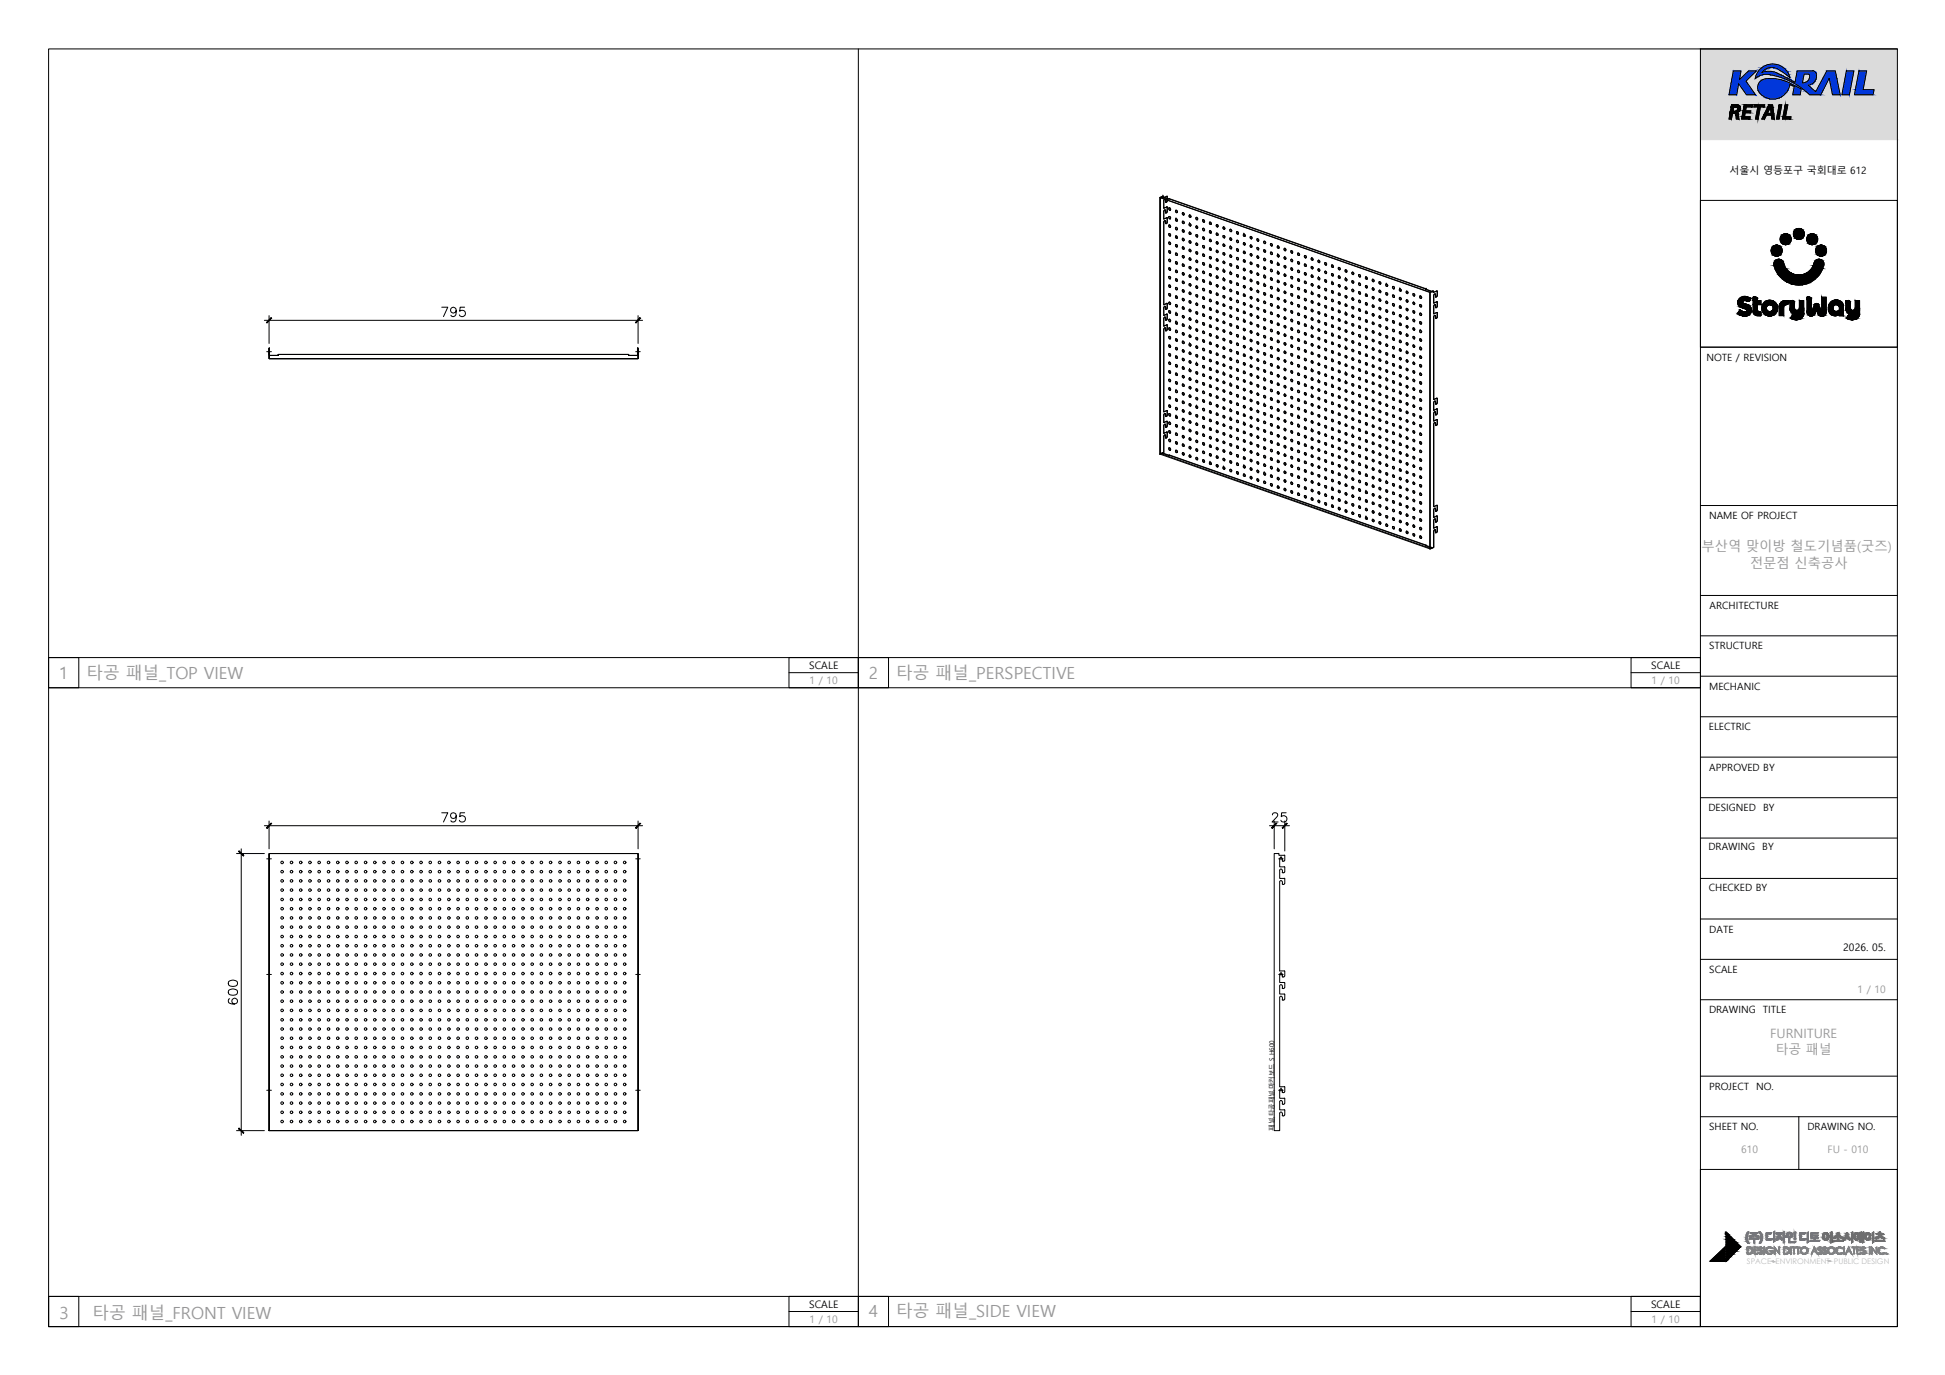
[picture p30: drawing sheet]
<svg xmlns="http://www.w3.org/2000/svg" width="420mm" height="297mm" viewBox="0 0 420 297" stroke-linecap="round" stroke-linejoin="round" font-family="sans-serif">
<defs><g id="words">
<g font-size="5.3">
<text x="94.5" y="178.9">795</text>
<text x="273.8" y="178.9">25</text>
<text x="52.6" y="218" transform="rotate(-90 52.6 218)">600</text>
</g>
<text font-size="4.9" x="94.5" y="69.5">795</text>
<g font-size="3.6" fill="#989898">
<text x="12.8" y="146.6">1</text>
<text x="18.7" y="146.6">타공 패널_TOP VIEW</text>
<text x="187.7" y="146.6">2</text>
<text x="193.6" y="146.6">타공 패널_PERSPECTIVE</text>
<text x="12.9" y="285">3</text>
<text x="20" y="285">타공 패널_FRONT VIEW</text>
<text x="187.7" y="284.6">4</text>
<text x="193.6" y="284.6">타공 패널_SIDE VIEW</text>
</g>
<g font-size="2.9" fill="#989898">
<text x="367.5" y="119.1">부산역 맞이방 철도기념품(굿즈)</text>
<text x="378" y="122.7">전문점 신축공사</text>
</g>
<g font-size="2.8" fill="#989898">
<text x="382.4" y="224.2">FURNITURE</text>
<text x="383.6" y="227.7">타공 패널</text>
</g>
<g font-size="2.2">
<text x="373.6" y="37.6">서울시 영등포구 국회대로 612</text>
<text x="368.6" y="78">NOTE / REVISION</text>
<text x="369.2" y="112.1">NAME OF PROJECT</text>
<text x="369.3" y="131.6">ARCHITECTURE</text>
<text x="369.2" y="140.3">STRUCTURE</text>
<text x="174.8" y="144.5">SCALE</text>
<text x="356.7" y="144.5">SCALE</text>
<text x="369.2" y="149">MECHANIC</text>
<text x="369.1" y="157.7">ELECTRIC</text>
<text x="369.2" y="166.5">APPROVED BY</text>
<text x="369.1" y="175.2">DESIGNED</text>
<text x="380.8" y="175.2">BY</text>
<text x="369.1" y="183.7">DRAWING</text>
<text x="380.7" y="183.7">BY</text>
<text x="369.1" y="192.5">CHECKED BY</text>
<text x="369.2" y="201.5">DATE</text>
<text x="398.2" y="205.4">2026. 05.</text>
<text x="369.2" y="210.2">SCALE</text>
<text x="369.2" y="218.8">DRAWING</text>
<text x="380.8" y="218.8">TITLE</text>
<text x="369.2" y="235.4">PROJECT</text>
<text x="379.4" y="235.4">NO.</text>
<text x="369.2" y="244.1">SHEET NO.</text>
<text x="390.4" y="244.1">DRAWING NO.</text>
<text x="174.8" y="282.5">SCALE</text>
<text x="356.7" y="282.5">SCALE</text>
</g>
<g font-size="2.2" fill="#989898">
<text x="174.8" y="147.8">1 / 10</text>
<text x="356.7" y="147.8">1 / 10</text>
<text x="401.2" y="214.5">1 / 10</text>
<text x="376.1" y="249.1">610</text>
<text x="394.8" y="249.1">FU - 010</text>
<text x="174.8" y="285.7">1 / 10</text>
<text x="356.8" y="285.7">1 / 10</text>
</g>
<text font-size="1.7" fill="#bbbdc0" x="377.4" y="273">SPACE ENVIRONMENT PUBLIC DESIGN</text>
<text font-size="1.4" x="275.3" y="244.2" transform="rotate(-90 275.3 244.2)">패널,타공패널,마커보드 S H600</text>
</g></defs>
<!-- layer: 1000. FORM_DT -->
<path d="M367.3 10.6l42.6 19.6v-19.6zM367.3 10.6l42.6 19.6h-42.6z" fill="#dbdbdb" stroke="#dbdbdb" stroke-width=".22"/>
<g fill="#0037dd" stroke="#0037dd" stroke-width=".22">
<path d="M382.5 13.9h1.1z"/>
<path d="M381.8 15.4h.8z"/>
<path d="M386 16.2h.5l.2 .5z"/>
<path d="M382.4 17h.1z"/>
<path d="M385.9 17.2h.8v.1z"/>
<path d="M382.2 21.3h1.6z"/>
<path d="M390.7 16h1.7z"/>
<path d="M386.7 17.2l.1 .1z"/>
<path d="M377.7 15.3l-.3 1.9 2-1.9zM375.8 17.2l1.9-1.9-.3 1.9z"/>
<path d="M374.4 15.3l1.4 1.9 .3-1.9zM374.4 15.3l1.4 1.9h-1.7z"/>
<path d="M374.1 17.2l3 .3 .3-.3zM374.1 17.2l3 .3h-3z"/>
<path d="M374.1 17.5l3.4 .6-.4-.6zM374.1 17.5l3.4 .6h-3.6z"/>
<path d="M375.6 18.1l3.6 2.4-1.7-2.4zM375.6 18.1l3.6 2.4h-1.9z"/>
<path d="M373.9 18.1l1.3 2.4 .4-2.4zM373.9 18.1l1.3 2.4h-1.7z"/>
<path d="M398.9 15.3l.6 5.2 1-5.2zM398.9 15.3l.6 5.2h-1.6z"/>
<path d="M401.6 15.3l.9 4.1 .7-4.1zM401.6 15.3l.9 4.1h-1.7z"/>
<path d="M400.8 19.4l3.8 1.1 .2-1.1zM400.8 19.4l3.8 1.1h-4z"/>
<path d="M382.5 13.9l1.3 .1zM382.1 14h1.7z"/>
<path d="M382.1 14l2.2 .1zM381.7 14.1l.4-.1 2.2 .1z"/>
<path d="M381.7 14.1l2.8 .1zM381.4 14.2h3.1z"/>
<path d="M381.4 14.2l3.6 .2-.5-.2zM381 14.4l.4-.2 3.6 .2z"/>
<path d="M381 14.4l4.1 .1-.1-.1zM380.7 14.5l.3-.1 4.1 .1z"/>
<path d="M380.7 14.5l4.5 .1zM380.7 14.5l4.5 .1z"/>
<path d="M382.9 14.6h2.3zM382.9 14.6h2.3z"/>
<path d="M380.7 14.6h2.2zM380.7 14.6h1.7z"/>
<path d="M383.1 14.6l2.2 .1zM383.1 14.6l2.2 .1z"/>
<path d="M380.7 14.6h1.7zM380.5 14.7h1.4z"/>
<path d="M383.4 14.7l2.1 .1-.2-.1zM383.4 14.7l2.1 .1z"/>
<path d="M383.9 14.8l1.7 .1zM383.9 14.8l1.7 .1z"/>
<path d="M380.5 14.7l1 .2 .4-.2zM380.3 14.9l.2-.2 1 .2z"/>
<path d="M380.3 14.9l1 .2 .2-.2zM380.3 14.9l1 .2h-1.1z"/>
<path d="M384 14.9l1.7 .2-.1-.2zM384 14.9l1.7 .2h-1.4z"/>
<path d="M380.2 15.1l.8 .2 .3-.2zM380.2 15.1l.8 .2h-1z"/>
<path d="M384.3 15.1l1.8 .3-.4-.3zM384.3 15.1l1.8 .3h-1.2z"/>
<path d="M381.8 15.4l1.1 .1zM381.3 15.5h1.6z"/>
<path d="M384.9 15.4l1.3 .2-.1-.2zM384.9 15.4l1.3 .2z"/>
<path d="M381.3 15.5l2 .1zM381 15.6h2.3z"/>
<path d="M380 15.3l.7 .3 .3-.3zM380 15.3l.7 .3h-1z"/>
<path d="M381 15.6h2.4zM380.9 15.6h2.5z"/>
<path d="M379.7 15.6h1zM379.7 15.6h1z"/>
<path d="M380.9 15.6l2.7 .1zM380.6 15.7h3z"/>
<path d="M379.7 15.6h1zM379.7 15.6l.9 .1z"/>
<path d="M379.7 15.7l4.2 .1-.3-.1zM379.7 15.7l4.2 .1h-4.3z"/>
<path d="M379.6 15.8l4.8 .3-.5-.3zM379.6 15.8l4.8 .3h-4.9z"/>
<path d="M381.3 16.1h3.1zM381.3 16.1h3.1z"/>
<path d="M379.5 16.1h1.8zM379.5 16.1h1.8z"/>
<path d="M385.1 15.6l1.4 .5-.3-.5zM385.1 15.6l1.4 .5h-.7z"/>
<path d="M385.8 16.1l.7 .1zM385.8 16.1l.7 .1z"/>
<path d="M379.5 16.1h1.8zM379.5 16.1l1.2 .1h-1.3z"/>
<path d="M381.8 16.1l2.8 .1zM381.8 16.1l2.8 .1z"/>
<path d="M379.4 16.2l.9 .1 .4-.1zM379.4 16.2l.9 .1h-.9z"/>
<path d="M379.4 16.3h.9zM379.4 16.3l.8 .1z"/>
<path d="M382.4 16.2l2.9 .3-.7-.3zM382.4 16.2l2.9 .3h-1.4zM383.9 16.5h1.4zM383.9 16.5h1.4z"/>
<path d="M386 16.2l.7 .5zM386.5 16.7l.2 .1z"/>
<path d="M379.3 16.4l.3 .3 .6-.3zM379.3 16.4l.3 .3h-.3z"/>
<path d="M383.9 16.5l2.3 .4-.9-.4zM383.9 16.5l2.3 .4h-.9z"/>
<path d="M379.3 16.7l-.1 .3zM379.3 16.7h.3l-.4 .3z"/>
<path d="M382.4 17h1.1zM381.8 17h1.7z"/>
<path d="M381.8 17l1.9 .1zM381.3 17.1h2.4z"/>
<path d="M381.3 17.1l2.9 .1zM381 17.2h3.2z"/>
<path d="M385.3 16.9l1.4 .3-.5-.3zM385.3 16.9l1.4 .3h-.8z"/>
<path d="M381 17.2l3.6 .1zM380.8 17.3h3.8z"/>
<path d="M385.9 17.2l.8 .1zM386.2 17.3h.5v.2z"/>
<path d="M380.8 17.3h4.1zM380.6 17.3h4.3z"/>
<path d="M380.6 17.3l5 .3-.7-.3zM380.3 17.6l.3-.3 5 .3z"/>
<path d="M380.3 17.6h5.4zM380.3 17.6h5.4z"/>
<path d="M380.3 17.6l5.9 .2-.5-.2zM380.3 17.6l5.9 .2h-6.1z"/>
<path d="M380.1 17.8l6.5 .2-.4-.2zM380.1 17.8l6.5 .2h-6.6z"/>
<path d="M380 18l6.6 .1v-.1zM380 18l6.6 .1h-6.7z"/>
<path d="M379.9 18.1l6.7 .2v-.2zM379.9 18.1l6.7 .2h-6.7z"/>
<path d="M379.9 18.3l6.7 .1v-.1zM379.9 18.3l6.7 .1h-6.8z"/>
<path d="M379.8 18.4l6.7 .4 .1-.4zM379.8 18.4l6.7 .4h-6.8z"/>
<path d="M379.7 18.8l6.8 .2v-.2zM379.7 18.8l6.8 .2h-6.8z"/>
<path d="M379.7 19l6.7 .2 .1-.2zM379.7 19l6.7 .2h-6.7z"/>
<path d="M379.7 19.2l6.5 .3 .2-.3zM379.7 19.2l6.5 .3h-6.4zM379.8 19.5h6.4zM379.8 19.5h6.4z"/>
<path d="M379.8 19.5l6.2 .3 .2-.3zM379.8 19.5l6.2 .3h-6z"/>
<path d="M380 19.8l5.8 .3 .2-.3zM380 19.8l5.8 .3h-5.6z"/>
<path d="M380.2 20.1l5.3 .2 .3-.2zM380.2 20.1l5.3 .2h-5.1z"/>
<path d="M380.4 20.3l4.9 .3 .2-.3zM380.4 20.3l4.9 .3h-4.6z"/>
<path d="M380.7 20.6l4.3 .2 .3-.2zM380.7 20.6l4.3 .2h-4.1z"/>
<path d="M380.9 20.8l3.9 .1 .2-.1zM380.9 20.8l3.9 .1h-3.6z"/>
<path d="M381.2 20.9l3.2 .2 .4-.2zM381.2 20.9l3.2 .2h-2.9z"/>
<path d="M381.5 21.1l2.7 .1 .2-.1zM381.5 21.1l2.7 .1h-2.4z"/>
<path d="M381.8 21.2h2.4zM381.8 21.2l2 .1z"/>
<path d="M382.2 21.3l1.3 .1zM382.6 21.4h.9z"/>
<path d="M388.2 15.3l3.6 .1zM388.2 15.4h3.6z"/>
<path d="M388.2 15.4h3.8zM388.2 15.4h3.8z"/>
<path d="M388.2 15.4l3.9 .1zM388.2 15.4l3.9 .1z"/>
<path d="M388.2 15.5l4 .1zM388.2 15.5l4 .1z"/>
<path d="M388.2 15.6l4.1 .2-.1-.2zM388.2 15.6l4.1 .2h-4.1z"/>
<path d="M388.2 15.8l4.1 .1v-.1zM388.2 15.8l4.1 .1h-4.2z"/>
<path d="M388.1 15.9l4.3 .1zM388.1 15.9l4.3 .1z"/>
<path d="M390.7 16h1.7zM390.7 16h1.7zM390.7 16h1.7z"/>
<path d="M390.7 16l1.7 .1zM390.7 16l1.7 .1z"/>
<path d="M390.8 16.1h1.6zM390.8 16.1h1.6z"/>
<path d="M390.8 16.1l1.6 .1zM390.8 16.1l1.6 .1z"/>
<path d="M390.9 16.2h1.5zM390.9 16.2h1.5z"/>
<path d="M390.9 16.2h1.5zM390.9 16.2h1.5z"/>
<path d="M390.9 16.2l1.5 .1zM390.9 16.2l1.5 .1z"/>
<path d="M390.9 16.3l1.5 .2v-.2zM390.9 16.3l1.5 .2h-1.5z"/>
<path d="M390.9 16.5l1.5 .2v-.2zM390.9 16.5l1.5 .2h-1.5z"/>
<path d="M390.9 16.7l1.5 .1zM390.9 16.7l1.5 .1z"/>
<path d="M394.6 15.3l2.1 1.6-.2-1.6zM394.6 15.3l2.1 1.6h-2.9z"/>
<path d="M390.9 16.8l1.4 .2 .1-.2zM390.9 16.8l1.4 .2h-1.5zM390.8 17h1.5zM390.8 17h1.5z"/>
<path d="M390.8 17l1.4 .3 .1-.3zM390.8 17l1.4 .3h-1.5z"/>
<path d="M390.7 17.3l1.4 .1 .1-.1zM390.7 17.3l1.4 .1h-1.5z"/>
<path d="M390.6 17.4h1.5zM390.6 17.4l1.5 .1z"/>
<path d="M386.7 17.3l.6 .2zM386.7 17.3l.6 .2h-.6z"/>
<path d="M390.6 17.5l1.4 .1 .1-.1zM390.4 17.6l.2-.1 1.4 .1z"/>
<path d="M390.4 17.6h1.6zM390.2 17.7h1.7z"/>
<path d="M388.1 16l1.3 1.8 .3-1.8zM388.1 16l1.3 1.8h-1.6z"/>
<path d="M386.7 17.5l1.1 .3-.5-.3zM386.7 17.5l1.1 .3h-.6z"/>
<path d="M390.2 17.7h1.7zM390.1 17.8h1.7z"/>
<path d="M390.1 17.8l1.7 .1v-.1zM389.9 17.9l.2-.1 1.7 .1z"/>
<path d="M387.2 17.8l2.1 .1 .1-.1zM387.2 17.8l2.1 .1h-1.9z"/>
<path d="M389.9 17.9h1.9zM389.6 17.9h2.1z"/>
<path d="M387.4 17.9h2.2zM387.4 17.9h2.2z"/>
<path d="M387.4 17.9h4.3zM387.4 17.9l4.3 .1z"/>
<path d="M387.6 18l3.8 .1 .3-.1zM387.6 18l3.8 .1h-3.6z"/>
<path d="M387.8 18.1h3.6zM387.8 18.1l3.5 .1z"/>
<path d="M387.9 18.2l3.1 .1 .3-.1zM387.9 18.2l3.1 .1h-2.8z"/>
<path d="M388.2 18.3h2.8zM388.2 18.3l2.4 .1z"/>
<path d="M388.2 18.4l2.9 .4-.5-.4zM388.2 18.4l2.9 .4h-2.2z"/>
<path d="M393.8 16.9l-.1 2.7 1.4-2.7zM393.8 16.9l-.1 2.7h-1.4z"/>
<path d="M388.9 18.8l3.1 .8-.9-.8zM388.9 18.8l3.1 .8h-2z"/>
<path d="M392.3 19.6l1.4 .2v-.2zM392.3 19.6l1.4 .2h-1.5z"/>
<path d="M390 19.6l2.2 .2-.2-.2zM390 19.6l2.2 .2h-2z"/>
<path d="M395.1 16.9l2.4 3.6-.8-3.6zM395.1 16.9l2.4 3.6h-1.6z"/>
<path d="M390.2 19.8l3.1 .7 .4-.7zM390.2 19.8l3.1 .7h-2.4z"/>
<path d="M386.6 18l.7 .3zM386.6 18l.7 .3h-.7z"/>
<path d="M386.6 18.3l1.5 .4-.8-.4zM386.6 18.3l1.5 .4h-.5z"/>
<path d="M387.6 18.7l1.5 .5-1-.5zM387.6 18.7l1.5 .5h-1.6z"/>
<path d="M387.5 19.2l1.4 1.3 .2-1.3zM387.5 19.2l1.4 1.3h-1.6z"/>
</g>
<g fill="none" stroke="#000" stroke-width=".22">
<path d="M10.5 10.6h399.4v276h-399.4zM185.4 10.6v269.5M374.4 15.3h1.7l-.3 1.9 1.9-1.9h1.7l-2.3 2.2 2.1 3h-1.9l-1.7-2.4-.4 2.4h-1.7zM380.6 15.7a4.8 4.8 0 0 1 4.4 .6l2.7 1.5M380.6 15.7a2.66 2.66 0 0 1 4.1-.4l2 1.5M381.3 17.1a1.84 1.84 0 0 0-1.4 2.7M381.3 17a9.1 9.1 0 0 1 5.4 1M386.6 16.7a3.8 3.8 0 0 0-3.8-2.9 3.8 3.8 0 0 0-3.6 3.2 3.4 3.4 0 0 1 3.2-.8 16.1 16.1 0 0 1 8.5 4.3h2.4l1.8-3.6 .8 3.6h1.6l-1-5.2h-1.9l-2.4 4.5-1.6-1.4M386.7 18l2.4 1.2-.2 1.3h-1.6l.3-1.8-1-.4a3.7 3.7 0 0 1-2.8 3 3.7 3.7 0 0 1-3.9-1.5M390.6 16l.3 .2M390.7 16h-1l-.4 1.9a1.42 1.42 0 0 0 1.6-1.7M391.6 15.3a1.48 1.48 0 0 1 .2 2.6l-1.2 .5"/>
<path d="M391.7 15.3h-3.5l-.4 2.5M398.9 15.3h1.6l-1 5.2h-1.6zM401.6 15.3h1.6l-.7 4.1h2.3l-.2 1.1h-4zM409.9 10.6h-42.6v276M374.4 24.5h.2M374.5 23.2l-.1 .8h.6M374.5 24.4l.5 .4M374.6 23.1l-.1 .1M374.6 23.1l.7 .2M375.1 22.6a.84 .84 0 0 1 .8 .8 .84 .84 0 0 1-.6 .9M375.2 22.6h-1.1l-.6 3.1h.5l.3-1.3M375.3 24.3l.2 .4"/>
<path d="M375.3 23.3v.4l-.3 .3M375.5 24.7l.1 1h-.5l-.1-.9M376.8 22.6h1.8l-.1 .5h-1.3l-.1 .8h1.1l-.1 .5h-1.1l-.1 .8h1.2l-.1 .5h-1.8zM379 22.6h2.2l-.1 .5h-.8l-.5 2.6h-.6l.5-2.6h-.8zM382.1 22.6h.8l.4 3.1h-.6v-.8h-1.1l-.4 .8h-.6zM382.4 23.2l.2 1.3h-.8zM384.3 22.6h.6l-.6 3.1h-.5zM385.7 22.6h.5l-.5 2.6h1.2l-.1 .5h-1.7zM367.3 43.3h42.6v31.7h-42.6zM383.2 57.3a1.06 1.06 0 0 1 .8-1.3 1.06 1.06 0 0 1 1.2 .8 3.5 3.5 0 0 0 3.6 2.6 3.5 3.5 0 0 0 3.2-2.9 1.08 1.08 0 0 1 1.3-.4 1.08 1.08 0 0 1 .7 1.2M383.2 57.3a5.5 5.5 0 0 0 5.4 4.2 5.5 5.5 0 0 0 5.3-4.2M367.3 75h42.6"/>
<path d="M375.3 67.7l.9 .5 .7 .1M375.7 64.6a1.2 1.2 0 0 0-.2 1.3 1.2 1.2 0 0 0 1.2 .7l.5 .2M376.4 67.3h.9M376.4 67.3l-.5-.3-.6 .7M376.6 65h.8M376.6 65l-.2 .1v.3l1.4 .5M376.6 65h.1M376.6 65.6h.1M376.9 68.3h.1M377.1 64a1.59 1.59 0 0 0-1.5 .6M377.1 64l1.1 .5M377.2 66.8l.2 .2-.1 .3"/>
<path d="M377.8 65.9a1.29 1.29 0 0 1 .5 1.5 1.29 1.29 0 0 1-1.3 .9M378.2 64.5l-.4 .5-.3 .1M378.7 67.2a.95 .95 0 0 0 .9 1M379.2 64.2l.4 .4M379.3 64.2h-.6v3.1M379.6 64.6v.3h.8v.9h-.8v1.2l.3 .3M379.9 67.3h.5v.9h-.8M385.8 65.8l-.5 .2v.3M385.8 65.8h.2M386.3 65.4v-.5a1.5 1.5 0 0 0-2 1.4v1.9h1v-1.9M386.3 65.4l-.4 .4M386.6 66.8a1.12 1.12 0 0 0 .9 1"/>
<path d="M387.2 64.9h.2l.2 .5M387.2 64.9h-.5v1.9M387.5 67.7l1.1 .1M387.6 66.5a.53 .53 0 0 0 .5 .5 .53 .53 0 0 0 .6-.5M387.6 65.4v1.1M388.7 67.8l-.3 .4M388.7 66.5v-1.6h.9v2.9M389.6 67.7a1.67 1.67 0 0 1-1.1 1.4 1.67 1.67 0 0 1-1.7-.4l.4-.7a1.12 1.12 0 0 0 1.2 .1M390.3 67.4a.91 .91 0 0 0 .8 .9 .91 .91 0 0 0 1-.7M391.3 64.6v2.6M391.3 64.6l-.2-.3-.7-.1v3.2M391.3 67.2h.1"/>
<path d="M391.4 67.2l.5-1.3 .5-.3 .5 .3 .6 1.3M393.5 67.2h.1M393.5 67.2v-3h1v3.3M394.5 67.5a.94 .94 0 0 1-.8 .8 .94 .94 0 0 1-1-.5l-.3-.9-.4 .9M395.3 67.6a1.46 1.46 0 0 0 2 .3M395.3 67.6a1.72 1.72 0 0 1 .5-2.5 1.72 1.72 0 0 1 2.4 .8v2.3h-.9v-.3M395.9 66.6a.7 .7 0 0 1 .6-.8 .7 .7 0 0 1 .8 .5v.7M395.9 66.6a.74 .74 0 0 0 .6 .6 .74 .74 0 0 0 .8-.3M398.7 66.8a1.12 1.12 0 0 0 .9 1M399.2 64.9h.3l.2 .5M399.2 64.9h-.5v1.9M399.7 65.4v1.1a.53 .53 0 0 0 .5 .5 .53 .53 0 0 0 .5-.5"/>
<path d="M400.5 68.1a1.12 1.12 0 0 1-1.2-.1l-.4 .7M400.6 67.7h-1M400.6 67.7l.1 .1M400.7 67.8l-.2 .4M400.8 66.5v-1.6h.9v2.9M401.7 67.7a1.68 1.68 0 0 1-1.1 1.4 1.68 1.68 0 0 1-1.7-.4M367.3 109.2h42.6M367.3 137.4h42.6M367.3 128.6h42.6M10.5 142.1h6.5v6.5h-6.5zM10.5 148.6h356.8M10.5 142.1h356.8"/>
<path d="M170.4 142.1h15v6.5h-15zM170.4 145.3h15M185.4 142.1h6.5v6.5h-6.5zM352.3 142.1h15v6.5h-15zM352.3 145.3h15M367.3 146.1h42.6M367.3 154.8h42.6M367.3 163.6h42.6M367.3 172.3h42.6M367.3 181h42.6M367.3 198.5h42.6M367.3 189.8h42.6"/>
<path d="M367.3 207.2h42.6M367.3 216h42.6M367.3 232.5h42.6M367.3 252.6h42.6v34h-42.6zM367.3 241.2h42.6M388.6 241.2v11.4M369.4 272.4l3.2-3v3.1zM372.9 266.2l3.1 3.1-3.1 3.2zM394 266.4a.71 .71 0 0 1 1.1 .5h.4v-.6l.2-.2v2.2l-.2 .2v-1a.26 .26 0 0 0-.3-.3 .26 .26 0 0 0-.2 .3 .66 .66 0 0 1-.9 .4 .66 .66 0 0 1-.3-1zM394.1 266.6a.47 .47 0 0 1 .6 .1 .47 .47 0 0 1 0 .7 .4 .4 0 0 1-.6 .2 .4 .4 0 0 1-.1-.6zM395.9 268h1v-.6h.3v.6h.9l.1 .2h-2.2zM396.9 266.4l.3-.1 .1 .6 .8 .5-.2 .1-.5-.2a.32 .32 0 0 0-.2-.3 .32 .32 0 0 0-.4 .2l-.6 .4-.1-.2 .8-.6z"/>
<path d="M398.9 266.4l.2-.1a1.27 1.27 0 0 0 .6 1.4l-.1 .1a.31 .31 0 0 1-.3 0 .31 .31 0 0 1-.1-.3l-.2-.2-.2 .2a.4 .4 0 0 1-.6 .3l.6-.7zM400 266.3l.2-.2v2.2l-.2 .2zM400.6 266.6a.56 .56 0 0 1 .7-.3 .56 .56 0 0 1 .3 .7h.2v-.7l.3-.1v2.1l-.2 .1-.1-1.2h-.2a.58 .58 0 0 1-.6 .7 .58 .58 0 0 1-.5-.8zM400.9 266.6a.45 .45 0 0 1 .5 .6 .35 .35 0 0 1-.3 .5 .35 .35 0 0 1-.3-.5zM402.3 266.3l.3-.2v2.3l-.3 .1zM403 266.4a.8 .8 0 0 1 1 .3 .8 .8 0 0 1-.1 1 .75 .75 0 0 1-1-.1 .75 .75 0 0 1 .1-1zM403.2 266.6a.49 .49 0 0 1 .6 .1 .49 .49 0 0 1 0 .7 .42 .42 0 0 1-.6 .2 .42 .42 0 0 1-.1-.7zM404.5 266.3l.2-.2v2.2l-.2 .2zM405 268h2.1l.1 .2h-2.1zM405.3 266.5h.7v-.3h.2v.3h.6l.2 .2h-.8v.2l.8 .6v.2l-.9-.6-.8 .6-.2-.3 .7-.3 .2-.3v-.1h-.6zM10.5 280.1h356.8v6.5h-356.8zM10.5 280.1h6.5v6.5h-6.5z"/>
<path d="M170.4 280.1h15v6.5h-15zM170.4 283.3h15M185.4 280.1h6.5v6.5h-6.5zM352.3 280.1h15v6.5h-15zM352.3 283.3h15"/>
<circle cx="383.8" cy="54.1" r="1.16"/>
<circle cx="385.7" cy="51.7" r="1.16"/>
<circle cx="388.6" cy="50.5" r="1.16"/>
<circle cx="391.4" cy="51.7" r="1.16"/>
<circle cx="393.4" cy="54.1" r="1.16"/>
<circle cx="382.3" cy="66.6" r="1.71"/>
<circle cx="382.3" cy="66.6" r=".74"/>
</g>
<g fill="#000" stroke="#000" stroke-width=".22">
<path d="M375.3 23.3h.6zM383.5 55.3h.5zM383.6 53h.3zM384.1 56h.3zM385.5 52.8h.5zM385.6 50.5h.3zM388.3 51.7h.6zM388.4 49.4h.3zM391.2 52.8h.6zM391.3 50.5h.3zM393.1 55.3h.6zM393.2 53h.3z"/>
<path d="M376.5 68.3h.8zM376.7 64.1h.4zM377.1 65h.9zM377.5 65.1h.2zM379.5 68.2h.9zM381.9 68.2h.8zM382.1 64.9h.4zM382.7 65.9h1.2zM386.8 68.7h2.4zM387.5 69h1zM387.7 67.8h.6zM388.1 68.3h1.4z"/>
<path d="M390.7 68.1h1zM391.1 68.3h.3zM392.3 65.6h.2zM393.3 68.3h.5zM396.1 68.2h.7zM396.5 64.8h.3zM396.8 67.3h1.4zM399.6 69h1zM399.8 67.8h.6zM372.6 269.4v3zM372.9 272.4h.1z"/>
<path d="M373.7 24.5h.7zM373.7 24.5h.7z"/>
<path d="M373.7 24.5h.6zM373.7 24.5h.6zM373.7 24.5h.6zM373.7 24.5h.6z"/>
<path d="M373.7 24.5h.6zM373.7 24.5h.6z"/>
<path d="M373.8 24.2h1.5zM373.8 24.2h1.5zM373.8 24.2h1.5zM373.8 24.2h1.5zM373.8 24.2h1.5zM373.8 24.2h1.6z"/>
<path d="M373.8 24h.6zM373.8 24h.6zM373.8 24h.6zM373.8 24h.6z"/>
<path d="M373.8 24.1h.6zM373.8 24.1h.6zM373.8 24.1h.6zM373.8 24.1h.6z"/>
<path d="M374 23.1h.6zM374 23.1h.6z"/>
<path d="M374 23.1h.6zM374 23.1h.6z"/>
<path d="M374 23.2h.5zM374 23.2h.5z"/>
<path d="M373.7 24.5h.6zM373.7 24.5h.6z"/>
<path d="M373.7 24.5h.6zM373.7 24.5h.6z"/>
<path d="M373.7 24.5h.6zM373.7 24.5h.6z"/>
<path d="M373.7 24.5l.3 1.2 .3-1.2zM373.7 24.5l.3 1.2h-.5z"/>
<path d="M373.7 24.5h.6zM373.7 24.5h.7z"/>
<path d="M373.8 23.9h.6zM373.8 23.9h.6z"/>
<path d="M373.8 23.9l.6 .1zM373.8 23.9l.6 .1zM373.8 24h.6zM373.8 24h.6z"/>
<path d="M373.8 24h.6zM373.8 24h.6z"/>
<path d="M373.8 24l.6 .1zM373.8 24l.6 .1z"/>
<path d="M374 23.1h.5zM374 23.1h.6z"/>
<path d="M374 23.1l.5 .1zM374 23.1l.5 .1zM374 23.2h.5zM374 23.2h.5z"/>
<path d="M374 23.2l.4 .7 .1-.7zM374 23.2l.4 .7h-.6z"/>
<path d="M374 23.1h.6zM374 23.1h.6zM374 23.1h.6zM374 23.1h.6z"/>
<path d="M373.8 24.1h.9zM373.8 24.1h.9z"/>
<path d="M375.2 23.9h.6zM375.2 23.9h.6z"/>
<path d="M373.8 24.2l1.5 .1zM373.8 24.2l1.5 .1zM373.8 24.3h1.5zM373.8 24.3h1.5zM373.8 24.3h1.5zM373.8 24.3h1.5z"/>
<path d="M373.8 24.3h1.5zM373.8 24.3h1.5z"/>
<path d="M374.1 22.6h1.2zM374.1 22.6h1.2z"/>
<path d="M374.1 22.6l1.4 .1zM374.1 22.6l1.4 .1z"/>
<path d="M373.8 24.2h1.5zM373.8 24.2h1.5zM373.8 24.2h1.5zM373.8 24.2h1.5zM373.8 24.2h1.5zM373.8 24.2h1.5z"/>
<path d="M373.8 24.3h1.5zM373.8 24.3h1.5zM373.8 24.3h1.5zM373.8 24.3h1.5z"/>
<path d="M373.8 24.3l1.6 .1zM373.8 24.3l1.6 .1z"/>
<path d="M373.8 24.4h1.6zM373.8 24.4h1.6z"/>
<path d="M373.7 24.4l1.7 .1zM373.7 24.4l1.7 .1z"/>
<path d="M374.6 24.5h.9zM374.6 24.5h.9z"/>
<path d="M374.1 22.7l1.5 .1zM374.1 22.7l1.5 .1z"/>
<path d="M374.7 24.5h.8zM374.7 24.5h.8z"/>
<path d="M374.7 24.5h.8zM374.7 24.5h.8z"/>
<path d="M374.7 24.5h.8zM374.7 24.5h.8z"/>
<path d="M374.8 24.5h.7zM374.8 24.5h.7zM374.9 24.5h.6zM374.9 24.5h.6z"/>
<path d="M373.8 24.2h1.7zM373.8 24.2h1.6z"/>
<path d="M374.9 24.5l.6 .1zM374.9 24.5l.6 .1z"/>
<path d="M374.9 24.6l.6 .1zM374.9 24.6l.6 .1z"/>
<path d="M374.9 24.7h.6zM374.9 24.7h.6z"/>
<path d="M374.9 24.7l.6 .1zM374.9 24.7l.6 .1z"/>
<path d="M375 24.8h.5zM375 24.8h.5z"/>
<path d="M375 24.8l.6 .9-.1-.9zM375 24.8l.6 .9h-.5z"/>
<path d="M374.1 22.8h1.6zM374.1 22.8h1.6z"/>
<path d="M374.8 24.1h.8zM374.7 24.1h.9z"/>
<path d="M373.8 24.1h1.8zM373.8 24.1l1.7 .1z"/>
<path d="M375 24h.7zM374.8 24.1h.8z"/>
<path d="M374 22.8l1.8 .2-.1-.2zM374 22.8l1.8 .2h-1.8z"/>
<path d="M375.1 24h.6zM375 24h.7z"/>
<path d="M375.2 23.9h.6zM375.1 24h.6z"/>
<path d="M375.2 23.9h.6zM375.2 23.9h.6z"/>
<path d="M374 23l1.9 .1-.1-.1zM374 23l1.9 .1h-1.9zM374 23.1h1.9zM374 23.1h1.9z"/>
<path d="M375.3 23.8l.5 .1zM375.3 23.8l.5 .1z"/>
<path d="M375.3 23.9h.5zM375.3 23.9h.5z"/>
<path d="M375 23.1h.9zM375 23.1h.9z"/>
<path d="M375.1 23.1h.8zM375.1 23.1h.8z"/>
<path d="M375.2 23.1h.7zM375.2 23.1h.7z"/>
<path d="M375.3 23.7h.6zM375.3 23.7l.5 .1z"/>
<path d="M375.2 23.1l.7 .1zM375.2 23.1l.7 .1z"/>
<path d="M375.2 23.2h.7zM375.2 23.2h.7z"/>
<path d="M375.3 23.2l.6 .1zM375.3 23.2l.6 .1zM375.3 23.3h.6z"/>
<path d="M375.3 23.3l.7 .1zM375.3 23.3l.7 .1z"/>
<path d="M375.4 23.7h.5zM375.4 23.7h.5z"/>
<path d="M375.3 23.7h.6zM375.3 23.7h.6z"/>
<path d="M375.4 23.4h.6zM375.4 23.4h.6z"/>
<path d="M375.4 23.4l.6 .1zM375.4 23.4l.6 .1z"/>
<path d="M375.4 23.5l.6 .1zM375.4 23.5l.6 .1zM375.4 23.6h.6zM375.4 23.6h.6z"/>
<path d="M375.4 23.6h.6zM375.4 23.6l.5 .1z"/>
<path d="M376.5 24.4l.4 .8 .1-.8zM376.5 24.4l.4 .8h-.6z"/>
<path d="M376.7 23.1l.4 .8 .1-.8zM376.7 23.1l.4 .8h-.5z"/>
<path d="M376.3 25.2l1.7 .5 .1-.5zM376.3 25.2l1.7 .5h-1.8z"/>
<path d="M376.6 23.9l1.5 .5 .1-.5zM376.6 23.9l1.5 .5h-1.6z"/>
<path d="M376.8 22.6l1.7 .5 .1-.5zM376.8 22.6l1.7 .5h-1.8z"/>
<path d="M379.7 23.1l.1 2.6 .5-2.6zM379.7 23.1l.1 2.6h-.6z"/>
<path d="M379 22.6l2.1 .5 .1-.5zM379 22.6l2.1 .5h-2.2z"/>
<path d="M381 24.9l.2 .8 .4-.8zM381 24.9l.2 .8h-.6z"/>
<path d="M381.8 23.2v1.3l.6-1.3zM381.8 23.2v1.3h-.6z"/>
<path d="M382.1 22.6l.9 .6-.1-.6zM382.1 22.6l.9 .6h-1.2z"/>
<path d="M382.4 23.2l.8 1.3-.2-1.3zM382.4 23.2l.8 1.3h-.6z"/>
<path d="M381.2 24.5l2 .4v-.4zM381.2 24.5l2 .4h-2.2z"/>
<path d="M382.7 24.9l.6 .8-.1-.8zM382.7 24.9l.6 .8h-.6z"/>
<path d="M384.3 22.6v3.1l.6-3.1zM384.3 22.6v3.1h-.5z"/>
<path d="M385.7 22.6v2.6l.5-2.6zM385.7 22.6v2.6h-.6z"/>
<path d="M385.1 25.2l1.7 .5 .1-.5zM385.1 25.2l1.7 .5h-1.7z"/>
<path d="M383.5 55.3h.4zM383.6 55.3h.3z"/>
<path d="M383.6 53h.4zM383.5 53h.5z"/>
<path d="M383.5 53h.7zM383.4 53h.8z"/>
<path d="M383.4 53l.9 .1zM383.3 53.1h1z"/>
<path d="M383.4 55.3h.8zM383.4 55.3h.6z"/>
<path d="M383.3 53.1h1.1zM383.2 53.1h1.2z"/>
<path d="M383.3 55.2h1zM383.3 55.2l.9 .1z"/>
<path d="M383.2 53.1l1.3 .1zM383.1 53.2h1.4z"/>
<path d="M383.2 55.2h1.2zM383.2 55.2h1.1z"/>
<path d="M384.1 56h.4zM384 56h.5z"/>
<path d="M383.1 53.2h1.5zM383 53.2h1.6z"/>
<path d="M383.1 55.1h1.4zM383.1 55.1l1.3 .1z"/>
<path d="M384 56l.6 .1zM383.9 56.1h.7z"/>
<path d="M383 53.2l1.6 .1zM383 53.2l1.6 .1h-1.7z"/>
<path d="M383 55.1h1.6zM383 55.1h1.5z"/>
<path d="M383.9 56.1h.8zM383.8 56.1h.9z"/>
<path d="M382.9 53.3l1.8 .1zM382.9 53.3l1.8 .1h-1.8z"/>
<path d="M382.9 55h1.7zM382.9 55l1.7 .1z"/>
<path d="M383.8 56.1l1 .1zM383.7 56.2h1.1z"/>
<path d="M382.9 53.4l1.9 .1zM382.9 53.4l1.9 .1z"/>
<path d="M382.9 54.9h1.8zM382.9 54.9l1.7 .1z"/>
<path d="M382.8 53.5l2.1 .1-.1-.1zM382.8 53.5l2.1 .1h-2.2z"/>
<path d="M382.8 54.8h2zM382.8 54.8l1.9 .1z"/>
<path d="M383.7 56.2h1.2zM383.7 56.2h1.2z"/>
<path d="M382.7 53.6l2.2 .1zM382.7 53.6l2.2 .1z"/>
<path d="M382.7 54.7l2.1 .1 .1-.1zM382.7 54.7l2.1 .1h-2z"/>
<path d="M383.7 56.2l1.2 .1zM383.7 56.2l1.2 .1h-1.3z"/>
<path d="M382.7 53.7l2.2 .1v-.1zM382.7 53.7l2.2 .1h-2.2z"/>
<path d="M382.7 54.6h2.2zM382.7 54.6l2.2 .1z"/>
<path d="M382.7 53.8l2.2 .1zM382.7 53.8l2.2 .1z"/>
<path d="M382.7 53.9l2.3 .1-.1-.1zM382.7 53.9l2.3 .1h-2.4z"/>
<path d="M382.7 54.4l2.2 .1zM382.7 54.4l2.2 .1z"/>
<path d="M382.7 54.5l2.2 .1v-.1zM382.7 54.5l2.2 .1h-2.2z"/>
<path d="M383.6 56.3h1.4zM383.5 56.3h1.5z"/>
<path d="M382.6 54l2.4 .1zM382.6 54l2.4 .1z"/>
<path d="M382.6 54.1l2.4 .2v-.2zM382.6 54.1l2.4 .2h-2.4z"/>
<path d="M382.6 54.3l2.3 .1 .1-.1zM382.6 54.3l2.3 .1h-2.2z"/>
<path d="M383.5 56.3l1.6 .1zM383.5 56.3l1.6 .1h-1.7z"/>
<path d="M383.4 56.4l1.7 .1zM383.4 56.4l1.7 .1z"/>
<path d="M383.4 56.5l1.8 .1zM383.4 56.5l1.8 .1z"/>
<path d="M383.3 56.6l1.9 .1zM383.3 56.6l1.9 .1z"/>
<path d="M383.3 56.7l2 .1zM383.3 56.7l2 .1z"/>
<path d="M383.2 56.8h2.1zM383.2 56.8h2.1z"/>
<path d="M383.2 56.8l2.2 .2-.1-.2zM383.2 56.8l2.2 .2h-2.2z"/>
<path d="M383.2 57l2.2 .2v-.2zM383.2 57l2.2 .2h-2.2z"/>
<path d="M383.2 57.2l2.3 .1-.1-.1zM383.2 57.2l2.3 .1h-2.3z"/>
<path d="M385.5 52.8l.4 .1zM385.6 52.9h.3z"/>
<path d="M383.2 57.3l2.3 .1zM383.2 57.3l2.3 .1z"/>
<path d="M383.2 57.4l2.6 .6-.3-.6zM383.2 57.4l2.6 .6h-2.3z"/>
<path d="M383.5 58l2.5 .2-.2-.2zM383.5 58l2.5 .2h-2.5z"/>
<path d="M385.6 50.5h.4zM385.5 50.5h.5z"/>
<path d="M385.5 50.5l.6 .1zM385.4 50.6h.7z"/>
<path d="M383.5 58.2l2.7 .3-.2-.3zM383.5 58.2l2.7 .3h-2.5z"/>
<path d="M385.4 50.6h.8zM385.3 50.6h.9z"/>
<path d="M385.4 52.8h.7zM385.4 52.8h.6z"/>
<path d="M385.3 50.6l1 .1zM385.1 50.7h1.2z"/>
<path d="M385.3 52.8h.9zM385.3 52.8h.8z"/>
<path d="M383.7 58.5l3.1 .4-.6-.4zM383.7 58.5l3.1 .4h-2.9z"/>
<path d="M385.1 50.7h1.3zM385.1 50.7h1.3h-1.3z"/>
<path d="M385.1 52.7h1.2zM385.1 52.7l1.1 .1z"/>
<path d="M385.1 50.7l1.4 .1zM385 50.8h1.5z"/>
<path d="M385.1 52.6h1.3zM385.1 52.6l1.2 .1z"/>
<path d="M385 50.8l1.6 .1zM385 50.8l1.6 .1h-1.7z"/>
<path d="M385 52.6h1.5zM385 52.6h1.4z"/>
<path d="M384.9 50.9l1.8 .1zM384.9 50.9l1.8 .1h-1.9z"/>
<path d="M384.9 52.5h1.7zM384.9 52.5l1.6 .1z"/>
<path d="M384.8 51h1.9zM384.8 51h1.9z"/>
<path d="M384.8 52.4h1.9zM384.8 52.4l1.8 .1z"/>
<path d="M384.8 51l2 .1zM384.8 51l2 .1h-2.1z"/>
<path d="M384.8 52.3h1.9zM384.8 52.3l1.9 .1z"/>
<path d="M383.9 58.9l3.2 .1-.3-.1zM383.9 58.9l3.2 .1h-3.1z"/>
<path d="M384.7 51.1l2.1 .2v-.2zM384.7 51.1l2.1 .2h-2.2z"/>
<path d="M384.7 52.2h2.1zM384.7 52.2l2 .1z"/>
<path d="M384.6 51.3h2.3zM384.6 51.3h2.3z"/>
<path d="M384.6 52.1h2.2zM384.6 52.1l2.2 .1z"/>
<path d="M384.6 51.3l2.3 .2v-.2zM384.6 51.3l2.3 .2h-2.3z"/>
<path d="M384.6 51.5l2.3 .1v-.1zM384.6 51.5l2.3 .1h-2.3z"/>
<path d="M384.6 51.9l2.3 .1zM384.6 51.9l2.3 .1z"/>
<path d="M384.6 52l2.2 .1 .1-.1zM384.6 52l2.2 .1h-2.2z"/>
<path d="M384.6 51.6l2.3 .1zM384.6 51.6l2.3 .1z"/>
<path d="M384.6 51.7l2.3 .1v-.1zM384.6 51.7l2.3 .1h-2.3z"/>
<path d="M384.6 51.8l2.3 .1v-.1zM384.6 51.8l2.3 .1h-2.3z"/>
<path d="M384 59l3.4 .2-.3-.2zM384 59l3.4 .2h-3.4z"/>
<path d="M384 59.2l3.9 .2-.5-.2zM384 59.2l3.9 .2h-3.7z"/>
<path d="M384.2 59.4h4.4zM384.2 59.4h4.4z"/>
<path d="M388.3 51.7h.4zM388.4 51.7h.3z"/>
<path d="M388.4 49.4h.5zM388.3 49.4h.6z"/>
<path d="M388.3 49.4h.7zM388.2 49.4h.8z"/>
<path d="M388.2 49.4l.9 .1zM388.1 49.5h1z"/>
<path d="M388.2 51.6h.8zM388.2 51.6l.7 .1z"/>
<path d="M388.1 49.5h1.1zM388 49.5h1.2z"/>
<path d="M388.1 51.6h1zM388.1 51.6h.9z"/>
<path d="M388 49.5l1.3 .1zM387.9 49.6h1.4z"/>
<path d="M388 51.5h1.2zM388 51.5l1.1 .1z"/>
<path d="M387.9 49.6h1.4zM387.9 49.6h1.4h-1.5z"/>
<path d="M387.9 51.5h1.4zM387.9 51.5h1.3z"/>
<path d="M387.8 49.6l1.6 .1zM387.8 49.6l1.6 .1h-1.7z"/>
<path d="M387.8 51.4h1.5zM387.8 51.4l1.5 .1z"/>
<path d="M387.7 49.7l1.8 .1zM387.7 49.7l1.8 .1h-1.9z"/>
<path d="M387.7 51.3h1.7zM387.7 51.3l1.6 .1z"/>
<path d="M387.6 49.8l2 .1zM387.6 49.8l2 .1z"/>
<path d="M387.6 51.3h1.9zM387.6 51.3h1.8z"/>
<path d="M387.6 49.9l2 .1zM387.5 50h2.1z"/>
<path d="M387.6 51.2h2zM387.6 51.2l1.9 .1z"/>
<path d="M387.5 50l2.2 .1-.1-.1zM387.5 50l2.2 .1h-2.2z"/>
<path d="M387.5 51.1h2.1zM387.5 51.1l2.1 .1z"/>
<path d="M387.5 50.1l2.2 .1zM387.5 50.1l2.2 .1z"/>
<path d="M387.5 51h2.2zM387.5 51l2.1 .1z"/>
<path d="M387.5 50.2l2.3 .1-.1-.1zM387.5 50.2l2.3 .1h-2.4z"/>
<path d="M387.5 50.9l2.2 .1v-.1zM387.5 50.9l2.2 .1h-2.2z"/>
<path d="M387.4 50.3l2.4 .1v-.1zM387.4 50.3l2.4 .1h-2.4z"/>
<path d="M387.4 50.4l2.4 .1zM387.4 50.4l2.4 .1z"/>
<path d="M387.4 50.5l2.4 .2v-.2zM387.4 50.5l2.4 .2h-2.4z"/>
<path d="M387.4 50.7h2.4zM387.4 50.7h2.4z"/>
<path d="M387.4 50.7l2.3 .2 .1-.2zM387.4 50.7l2.3 .2h-2.2z"/>
<path d="M391.2 52.8l.4 .1zM391.3 52.9h.3z"/>
<path d="M391.3 50.5h.5zM391.2 50.5h.6z"/>
<path d="M391.2 50.5l.6 .1zM391.1 50.6h.7z"/>
<path d="M391.1 50.6h.9zM391 50.6h1z"/>
<path d="M391.1 52.8h.7zM391.1 52.8h.7z"/>
<path d="M391 50.6l1 .1zM390.9 50.7h1.1z"/>
<path d="M391 52.7h1zM391 52.7l.8 .1z"/>
<path d="M390.9 50.7h1.2zM390.8 50.7h1.3z"/>
<path d="M390.9 52.7h1.1zM390.9 52.7h1.1z"/>
<path d="M390.8 50.7l1.4 .1zM390.7 50.8h1.5z"/>
<path d="M390.8 52.6h1.3zM390.8 52.6l1.2 .1z"/>
<path d="M390.7 50.8l1.6 .1zM390.7 50.8l1.6 .1h-1.7z"/>
<path d="M390.7 52.6h1.5zM390.7 52.6h1.4z"/>
<path d="M390.6 50.9l1.8 .1zM390.6 50.9l1.8 .1h-1.9z"/>
<path d="M390.6 52.5h1.7zM390.6 52.5l1.6 .1z"/>
<path d="M390.5 51h2zM390.5 51h2z"/>
<path d="M390.5 52.4h1.9zM390.5 52.4l1.8 .1z"/>
<path d="M390.5 51l2 .1zM390.5 51l2 .1z"/>
<path d="M390.5 52.3h2zM390.5 52.3l1.9 .1z"/>
<path d="M390.4 51.1l2.2 .2-.1-.2zM390.4 51.1l2.2 .2h-2.2z"/>
<path d="M390.4 52.2h2.1zM390.4 52.2l2.1 .1z"/>
<path d="M390.4 51.3h2.2zM390.4 51.3h2.2z"/>
<path d="M390.4 52.1l2.1 .1 .1-.1zM390.4 52.1l2.1 .1h-2.1z"/>
<path d="M390.4 51.3l2.2 .2v-.2zM390.4 51.3l2.2 .2h-2.3z"/>
<path d="M390.4 52h2.2zM390.4 52l2.2 .1z"/>
<path d="M390.3 51.5h2.3zM390.3 51.5h2.3z"/>
<path d="M390.3 51.5l2.3 .2v-.2zM390.3 51.5l2.3 .2h-2.3z"/>
<path d="M390.3 51.7l2.3 .1v-.1zM390.3 51.7l2.3 .1h-2.3z"/>
<path d="M390.3 51.8l2.3 .1zM390.3 51.8l2.3 .1z"/>
<path d="M390.3 51.9l2.3 .1v-.1zM390.3 51.9l2.3 .1h-2.2z"/>
<path d="M384.5 59.8l7.5 .6 .7-.6zM384.5 59.8l7.5 .6h-6.8z"/>
<path d="M384.3 59.4l8.4 .4 .2-.4zM384.3 59.4l8.4 .4h-8.2z"/>
<path d="M389.2 59.4h3.8zM388.6 59.4h4.3z"/>
<path d="M392.9 56h.2zM392.8 56h.3z"/>
<path d="M392.8 56h.3zM392.7 56h.4z"/>
<path d="M393.1 55.3h.4zM393.2 55.3h.3z"/>
<path d="M392.7 56l.6 .1zM392.6 56.1h.7z"/>
<path d="M389.8 59.2l3.2 .2 .1-.2zM389.2 59.4l.6-.2 3.2 .2z"/>
<path d="M390.1 59l3 .2 .1-.2zM389.8 59.2l.3-.2 3 .2z"/>
<path d="M392.6 56.1h.7zM392.5 56.1h.8z"/>
<path d="M392.5 56.1l.9 .1zM392.4 56.2h1z"/>
<path d="M390.4 58.9l2.8 .1 .1-.1zM390.1 59l.3-.1 2.8 .1z"/>
<path d="M392.4 56.2h1.1zM392.3 56.2h1.2z"/>
<path d="M393.2 53h.5zM393.1 53h.6z"/>
<path d="M392.3 56.2l1.3 .1zM392.2 56.3h1.4z"/>
<path d="M390.9 58.5l2.4 .4 .2-.4zM390.4 58.9l.5-.4 2.4 .4z"/>
<path d="M392.2 56.3h1.5zM392.2 56.3h1.5z"/>
<path d="M393.1 53h.6zM393 53h.7z"/>
<path d="M392.2 56.3l1.5 .1zM392.2 56.3l1.5 .1h-1.6z"/>
<path d="M391.2 58.2l2.3 .3 .2-.3zM391.2 58.2l2.3 .3h-2.6z"/>
<path d="M393 53l.9 .1zM392.9 53.1h1z"/>
<path d="M393 55.3h.7zM393 55.3h.7z"/>
<path d="M392.1 56.4l1.7 .1zM392.1 56.4l1.7 .1z"/>
<path d="M391.3 58l2.4 .2v-.2zM391.3 58l2.4 .2h-2.5z"/>
<path d="M392 56.5l1.9 .1zM392 56.5l1.9 .1z"/>
<path d="M392.9 53.1h1.1zM392.8 53.1h1.2z"/>
<path d="M392.9 55.2h1zM392.9 55.2l.8 .1z"/>
<path d="M392 56.6l1.9 .1zM392 56.6l1.9 .1z"/>
<path d="M392 56.7l2 .1zM392 56.7l2 .1z"/>
<path d="M392.8 53.1l1.3 .1zM392.8 53.1l1.3 .1h-1.4z"/>
<path d="M392.8 55.2h1.2zM392.8 55.2h1.1z"/>
<path d="M391.9 56.8h2.1zM391.9 56.8h2.1z"/>
<path d="M391.9 56.8l2.1 .2v-.2zM391.9 56.8l2.1 .2h-2.2z"/>
<path d="M391.7 57.3l2.3 .1zM391.7 57.3l2.3 .1z"/>
<path d="M391.7 57.4l2 .6 .3-.6zM391.7 57.4l2 .6h-2.4z"/>
<path d="M391.8 57l2.2 .2v-.2zM391.8 57l2.2 .2h-2.2z"/>
<path d="M391.8 57.2l2.2 .1v-.1zM391.8 57.2l2.2 .1h-2.3z"/>
<path d="M392.7 53.2h1.5zM392.6 53.2h1.6z"/>
<path d="M392.7 55.1h1.4zM392.7 55.1l1.3 .1z"/>
<path d="M392.6 53.2l1.7 .1zM392.6 53.2l1.7 .1z"/>
<path d="M392.6 55.1h1.6zM392.6 55.1h1.5z"/>
<path d="M392.6 53.3l1.7 .1zM392.6 53.3l1.7 .1h-1.8z"/>
<path d="M392.6 55h1.7zM392.6 55l1.6 .1z"/>
<path d="M392.5 53.4l1.9 .1zM392.5 53.4l1.9 .1h-2z"/>
<path d="M392.5 54.9h1.8zM392.5 54.9l1.8 .1z"/>
<path d="M392.4 53.5l2 .1v-.1zM392.4 53.5l2 .1h-2.1z"/>
<path d="M392.4 54.8h2zM392.4 54.8l1.9 .1z"/>
<path d="M392.3 53.6l2.2 .1zM392.3 53.6l2.2 .1z"/>
<path d="M392.3 54.7l2.1 .1v-.1zM392.3 54.7l2.1 .1h-2z"/>
<path d="M392.3 53.7l2.2 .1v-.1zM392.3 53.7l2.2 .1h-2.2z"/>
<path d="M392.3 54.6h2.2zM392.3 54.6l2.1 .1z"/>
<path d="M392.3 53.8l2.2 .1zM392.3 53.8l2.2 .1z"/>
<path d="M392.3 54.5l2.2 .1v-.1zM392.3 54.5l2.2 .1h-2.2z"/>
<path d="M392.2 53.9l2.3 .1v-.1zM392.2 53.9l2.3 .1h-2.3z"/>
<path d="M392.2 54l2.3 .1zM392.2 54l2.3 .1z"/>
<path d="M392.2 54.1l2.3 .2v-.2zM392.2 54.1l2.3 .2h-2.3z"/>
<path d="M392.2 54.3l2.3 .1v-.1zM392.2 54.3l2.3 .1h-2.3z"/>
<path d="M392.2 54.4h2.3zM392.2 54.4l2.3 .1z"/>
<path d="M375.8 67l.6 .3zM375.8 67l.6 .3h-.8z"/>
<path d="M375.4 65.2l1 .1zM375.4 65.2l1 .1z"/>
<path d="M375.4 65.3h1zM375.4 65.3h1z"/>
<path d="M375.4 65.3l1 .1zM375.4 65.3l1 .1zM375.4 65.4h1zM375.4 65.4h1z"/>
<path d="M375.6 67.3h1zM375.6 67.3h1z"/>
<path d="M375.5 65.1l.9 .1zM375.5 65.1l.9 .1zM375.4 65.2h1zM375.4 65.2h1z"/>
<path d="M375.4 65.2h1zM375.4 65.2h1z"/>
<path d="M375.4 65.4h1zM375.4 65.4h1z"/>
<path d="M375.4 65.4l1.1 .1zM375.4 65.4l1.1 .1z"/>
<path d="M375.5 65.1h1zM375.5 65.1h.9z"/>
<path d="M375.4 65.5h1.1zM375.4 65.5h1.1z"/>
<path d="M375.5 65h1zM375.5 65h1.1z"/>
<path d="M375.5 65h1zM375.5 65l1 .1z"/>
<path d="M376.5 68.3h.7zM376.9 68.3h.3z"/>
<path d="M375.4 65.5h1.2zM375.4 65.5h1.2z"/>
<path d="M375.4 65.5l1.2 .1zM375.4 65.5l1.2 .1z"/>
<path d="M375.6 67.3l1.2 .1zM375.6 67.3l1.2 .1z"/>
<path d="M375.5 65h1.1zM375.5 65h1.1z"/>
<path d="M375.5 65h1.1zM375.5 65h1.1z"/>
<path d="M375.4 65.6h1.3zM375.4 65.6h1.3z"/>
<path d="M375.4 65.6l1.8 .1-.5-.1zM375.4 65.6l1.8 .1h-1.7z"/>
<path d="M375.6 67.4h1.3zM375.5 67.4h1.4z"/>
<path d="M375.5 64.9h1.4zM375.5 64.9h1.6z"/>
<path d="M375.5 64.9h1.4zM375.5 64.9l1.1 .1z"/>
<path d="M376.7 64.1h.5zM376.6 64.1h.6z"/>
<path d="M376.6 64.1h.9zM376.4 64.1h1.1z"/>
<path d="M375.5 65.7l1.8 .1zM375.5 65.7l1.8 .1z"/>
<path d="M375.5 65.8l2.3 .1-.5-.1zM375.5 65.8l2.3 .1h-2.3z"/>
<path d="M376.4 68.2h1zM376.4 68.2l.9 .1z"/>
<path d="M376.4 64.1l1.2 .1zM376.4 64.1l1.2 .1z"/>
<path d="M376.3 64.2l1.6 .1zM376.1 64.3l.2-.1 1.6 .1zM376.1 64.3h1.8zM376.1 64.3h1.8z"/>
<path d="M376.1 68.1h1.5zM376.1 68.1l1.3 .1z"/>
<path d="M376 68.1h1.7zM376 68.1h1.6z"/>
<path d="M377.5 65.1h.2zM377.5 65.1h.3z"/>
<path d="M375.5 65.9h2.3zM375.5 65.9h2.3z"/>
<path d="M377.4 65.1h.4zM377.4 65.1h.4zM377.5 65.1h.3zM377.5 65.1h.3z"/>
<path d="M377.5 65.1h.3zM377.5 65.1h.3z"/>
<path d="M375.6 65.9l2.4 .2-.2-.2zM375.6 65.9l2.4 .2h-2.3zM375.7 66.1h2.3zM375.7 66.1h2.3z"/>
<path d="M375.8 68l1.9 .1 .2-.1zM375.8 68l1.9 .1h-1.7z"/>
<path d="M376.1 64.3l2.1 .2-.3-.2zM375.9 64.5l.2-.2 2.1 .2z"/>
<path d="M377.4 65h.5zM377.4 65l.4 .1z"/>
<path d="M375.7 68h2.2zM375.7 68h2.2z"/>
<path d="M377.1 64.9l.9 .1zM377.1 64.9l.9 .1zM377.1 65h.9z"/>
<path d="M377.3 65h.7zM377.3 65h.6z"/>
<path d="M375.5 64.9h2.5zM375.5 64.9h2.5z"/>
<path d="M375.7 66.1l2.4 .1-.1-.1zM375.7 66.1l2.4 .1h-2.3z"/>
<path d="M375.5 64.8h2.5zM375.5 64.8l2.5 .1z"/>
<path d="M375.5 67.8l2.4 .2 .1-.2zM375.5 67.8l2.4 .2h-2.2z"/>
<path d="M375.8 66.2l2.3 .1zM375.8 66.2l2.3 .1z"/>
<path d="M375.7 64.6l2.3 .2 .1-.2zM375.7 64.6l2.3 .2h-2.5z"/>
<path d="M375.9 66.3l2.3 .1zM375.9 66.3l2.3 .1z"/>
<path d="M375.3 67.7l2.7 .1 .1-.1zM375.3 67.7l2.7 .1h-2.5z"/>
<path d="M375.9 64.5h2.3zM375.8 64.5h2.4z"/>
<path d="M376 66.4h2.2zM376 66.4h2.2z"/>
<path d="M375.4 67.7h2.8zM375.4 67.7h2.7z"/>
<path d="M376.2 66.4l2 .1v-.1zM376.2 66.4l2 .1h-1.8z"/>
<path d="M375.8 64.5l2.3 .1 .1-.1zM375.8 64.5l2.3 .1h-2.4z"/>
<path d="M376.4 66.5l1.9 .2-.1-.2zM376.4 66.5l1.9 .2h-1.3z"/>
<path d="M375.5 67.5l2.7 .2v-.2zM375.5 67.5l2.7 .2h-2.8z"/>
<path d="M377.3 67.3h1zM377.1 67.3h1.2z"/>
<path d="M377.1 67.3l1.2 .1zM376.9 67.4h1.4z"/>
<path d="M375.5 67.4h2.8zM375.5 67.4l2.7 .1z"/>
<path d="M377 66.7l1.3 .1zM377 66.7l1.3 .1z"/>
<path d="M377.2 66.8h1.1zM377.2 66.8h1.1z"/>
<path d="M377.3 66.8l1 .1zM377.3 66.8l1 .1zM377.3 66.9h1zM377.3 66.9h1z"/>
<path d="M377.3 66.9h1zM377.3 66.9h1z"/>
<path d="M377.4 66.9l.9 .1zM377.4 66.9l.9 .1z"/>
<path d="M377.4 67h.9zM377.4 67h.9z"/>
<path d="M377.4 67h.9zM377.4 67h.9z"/>
<path d="M377.4 67l.9 .1zM377.4 67l.9 .1z"/>
<path d="M377.4 67.1h.9zM377.4 67.1h.9z"/>
<path d="M377.4 67.1l.9 .1zM377.4 67.1l.9 .1z"/>
<path d="M377.4 67.2h.9zM377.4 67.2h.9zM377.4 67.2h.9zM377.4 67.2h.9z"/>
<path d="M377.4 67.2l.9 .1zM377.4 67.2l.9 .1z"/>
<path d="M377.3 67.3h1zM377.3 67.3h1z"/>
<path d="M378.7 64.2h.6zM378.7 64.2h.6z"/>
<path d="M378.7 64.2h.7zM378.7 64.2h.7z"/>
<path d="M378.7 64.2h.8zM378.7 64.2h.8z"/>
<path d="M378.7 64.2l.8 .1zM378.7 64.2l.8 .1z"/>
<path d="M378.7 64.3l.9 .1zM378.7 64.3l.9 .1z"/>
<path d="M378.7 64.4h.9zM378.7 64.4h.9z"/>
<path d="M378.7 64.4l.9 .1zM378.7 64.4l.9 .1z"/>
<path d="M378.7 64.5h.9zM378.7 64.5h.9z"/>
<path d="M378.7 64.5l.9 .1zM378.7 64.5l.9 .1z"/>
<path d="M378.7 64.6l.9 .3v-.3zM378.7 64.6l.9 .3h-.9z"/>
<path d="M378.7 65.8l.9 1.2v-1.2zM378.7 65.8l.9 1.2h-.9z"/>
<path d="M378.7 67l.9 .1zM378.7 67l.9 .1z"/>
<path d="M378.7 67.1l1 .1zM378.7 67.1l1 .1z"/>
<path d="M378.7 67.2h1zM378.7 67.2h1z"/>
<path d="M378.7 67.2h1zM378.7 67.2h1z"/>
<path d="M378.7 67.2l1 .1zM378.7 67.2l1 .1z"/>
<path d="M378.7 67.3h1.1zM378.7 67.3h1.1z"/>
<path d="M378.7 67.3h1.1zM378.7 67.3h1.1z"/>
<path d="M378.7 67.3h1.1zM378.7 67.3h1.1z"/>
<path d="M378.7 67.3h1.2zM378.7 67.3h1.2z"/>
<path d="M378.7 67.3h1.2zM378.7 67.3h1.2z"/>
<path d="M378.7 64.9l1.7 .9v-.9zM378.7 64.9l1.7 .9h-1.7z"/>
<path d="M378.7 67.3l1.7 .1zM378.7 67.3l1.7 .1z"/>
<path d="M378.7 67.4l1.7 .2v-.2zM378.7 67.4l1.7 .2h-1.6z"/>
<path d="M378.8 67.6l1.6 .2v-.2zM378.8 67.6l1.6 .2h-1.5z"/>
<path d="M378.9 67.8l1.5 .1v-.1zM378.9 67.8l1.5 .1h-1.4z"/>
<path d="M379 67.9l1.4 .2v-.2zM379 67.9l1.4 .2h-1.3z"/>
<path d="M379.1 68.1h1.3zM379.1 68.1h1.3z"/>
<path d="M379.3 68.1l1.1 .1zM379.3 68.1l1.1 .1zM379.5 68.2h.9z"/>
<path d="M380.6 66.5l1 .2v-.2zM380.6 66.5l1 .2h-1z"/>
<path d="M380.6 66.7h1zM380.6 66.7h1z"/>
<path d="M380.6 66.4h1zM380.6 66.4h1z"/>
<path d="M380.6 66.4h1zM380.6 66.4l1 .1z"/>
<path d="M380.6 66.7l1 .1zM380.6 66.7l1 .1z"/>
<path d="M380.6 66.8l1 .1v-.1zM380.6 66.8l1 .1h-.9z"/>
<path d="M380.7 66.2l.9 .2v-.2zM380.7 66.2l.9 .2h-1z"/>
<path d="M380.7 66.9l1 .1-.1-.1zM380.7 66.9l1 .1h-1zM380.7 67h1zM380.7 67h1z"/>
<path d="M380.7 66.1l.9 .1 .1-.1zM380.7 66.1l.9 .1h-.9z"/>
<path d="M380.7 67l1.1 .1zM380.7 67l1.1 .1z"/>
<path d="M380.7 66l1 .1 .1-.1zM380.7 66l1 .1h-1zM380.7 66.1h1zM380.7 66.1h1z"/>
<path d="M380.7 67.1l1.2 .1zM380.7 67.1l1.2 .1z"/>
<path d="M380.7 65.9h1.2zM380.7 65.9l1.1 .1z"/>
<path d="M380.7 67.2l1.4 .1zM380.7 67.2l1.4 .1z"/>
<path d="M381.9 68.2l.6 .1zM382.1 68.3h.4z"/>
<path d="M380.8 65.9h1.3zM380.8 65.9h1.1z"/>
<path d="M380.8 65.8h1.4zM380.8 65.8h1.6z"/>
<path d="M380.8 65.8h1.4zM380.8 65.8l1.3 .1z"/>
<path d="M380.8 67.3h1.4zM380.8 67.3h1.4z"/>
<path d="M380.8 67.3h1.6zM380.8 67.3h1.6z"/>
<path d="M382.1 64.9h.6zM381.9 64.9h.8z"/>
<path d="M381.9 64.9l.9 .1zM381.8 65h1z"/>
<path d="M381.8 65h1.2zM381.6 65h1.4z"/>
<path d="M381.8 68.2h1zM381.8 68.2h.9z"/>
<path d="M381.6 65l1.6 .1zM381.5 65.1h1.7z"/>
<path d="M381.6 68.1h1.4zM381.6 68.1l1.2 .1z"/>
<path d="M381.5 65.1l1.8 .1zM381.3 65.2h2z"/>
<path d="M381.5 68.1h1.7zM381.5 68.1h1.5z"/>
<path d="M381.3 65.2l2.1 .1-.1-.1zM381.2 65.3l.1-.1 2.1 .1z"/>
<path d="M381.3 68h2zM381.3 68l1.9 .1z"/>
<path d="M381.2 65.3l2.3 .1zM381.1 65.4h2.4z"/>
<path d="M381.2 67.8l2.1 .2 .1-.2zM381.2 67.8l2.1 .2h-2z"/>
<path d="M381.1 65.4l2.5 .1-.1-.1zM381.1 65.4l2.5 .1h-2.6z"/>
<path d="M381.1 67.8h2.4zM381.1 67.8h2.3z"/>
<path d="M381 65.5l2.8 .1-.2-.1zM381 65.5l2.8 .1h-2.9z"/>
<path d="M381 67.6l2.5 .2 .1-.2zM381 67.6l2.5 .2h-2.4z"/>
<path d="M380.9 65.6l2.9 .2v-.2zM380.9 65.6l2.9 .2h-3z"/>
<path d="M380.9 67.5l2.7 .1 .2-.1zM380.9 67.5l2.7 .1h-2.6z"/>
<path d="M380.8 65.8h3zM380.8 65.8h3z"/>
<path d="M380.8 67.3l3 .2v-.2zM380.8 67.3l3 .2h-2.9z"/>
<path d="M382.4 65.8h1.4zM382.4 65.8h1.4z"/>
<path d="M382.4 65.8l1.4 .1zM382.4 65.8l1.4 .1z"/>
<path d="M382.5 65.9h1.4zM382.5 65.9h1.4z"/>
<path d="M382.5 67.3h1.3zM382.4 67.3h1.4z"/>
<path d="M380.8 67.3h3zM380.8 67.3h3z"/>
<path d="M382.6 65.9h1.3zM382.6 65.9h1.3zM382.7 65.9h1.2z"/>
<path d="M382.7 65.9l1.2 .2v-.2zM382.7 65.9l1.2 .2h-1z"/>
<path d="M382.7 67.2h1.2zM382.7 67.2h1.2z"/>
<path d="M382.7 67.2l1.2 .1zM382.6 67.3h1.3z"/>
<path d="M382.6 67.3h1.3zM382.5 67.3h1.3z"/>
<path d="M382.9 66.1l1.1 .1zM382.9 66.1l1.1 .1z"/>
<path d="M382.9 67.1h1zM382.7 67.2h1.2z"/>
<path d="M382.9 66.2h1.1zM382.9 66.2h1.1z"/>
<path d="M383 66.2l1 .1zM383 66.2l1 .1z"/>
<path d="M383 66.3l1 .1v-.1zM383 66.3l1 .1h-1z"/>
<path d="M383 66.8l1 .1zM383 66.8l1 .1z"/>
<path d="M383 66.9l1 .1zM383 66.9l1 .1z"/>
<path d="M382.9 67l1 .1 .1-.1zM382.9 67l1 .1h-1z"/>
<path d="M383 66.4l1 .2v-.2zM383 66.4l1 .2h-.9z"/>
<path d="M383.1 66.6l.9 .1v-.1zM383.1 66.6l.9 .1h-1z"/>
<path d="M383 66.7l1 .1v-.1zM383 66.7l1 .1h-1z"/>
<path d="M384.3 66.2l1 .1zM384.3 66.2l1 .1z"/>
<path d="M384.3 66.3h1zM384.3 66.3h1z"/>
<path d="M384.3 66.3l1 1.9v-1.9zM384.3 66.3l1 1.9h-1z"/>
<path d="M384.4 66.1l1 .1zM384.4 66.1l1 .1z"/>
<path d="M384.4 66.2h1zM384.4 66.2h.9z"/>
<path d="M384.4 66h1zM384.4 66l1 .1z"/>
<path d="M384.4 66h1zM384.4 66h1z"/>
<path d="M384.4 65.9h1.1zM384.4 65.9l1 .1z"/>
<path d="M384.4 65.9h1.2zM384.4 65.9h1.1z"/>
<path d="M384.4 65.8h1.3zM384.4 65.8h1.3z"/>
<path d="M384.4 65.8h1.3zM384.4 65.8l1.2 .1z"/>
<path d="M384.4 65.8h1.3zM384.4 65.8h1.3zM384.4 65.8h1.3zM384.4 65.8h1.4z"/>
<path d="M384.4 65.8h1.6zM384.4 65.8h1.6z"/>
<path d="M384.5 65.8h1.6zM384.4 65.8h1.6z"/>
<path d="M384.5 65.7h1.7zM384.5 65.7l1.6 .1z"/>
<path d="M384.5 65.7h1.7zM384.5 65.7h1.7z"/>
<path d="M384.5 65.6h1.7zM384.5 65.6l1.7 .1z"/>
<path d="M384.6 65.6h1.7zM384.6 65.6h1.6z"/>
<path d="M385.7 64.9h.6zM385.4 64.9h.9z"/>
<path d="M385.4 64.9l.9 .1zM385.2 65h1.1z"/>
<path d="M385.2 65l1.1 .1zM385 65.1h1.3z"/>
<path d="M385 65.1l1.3 .1v-.1zM384.9 65.2l.1-.1 1.3 .1z"/>
<path d="M384.9 65.2l1.4 .2v-.2zM384.9 65.2l1.4 .2h-1.6zM384.7 65.4h1.6zM384.7 65.4h1.6z"/>
<path d="M384.7 65.4l1.6 .1zM384.7 65.4l1.6 .1z"/>
<path d="M384.6 65.5h1.7zM384.6 65.5h1.7z"/>
<path d="M384.6 65.5h1.7zM384.6 65.5l1.7 .1z"/>
<path d="M386.7 64.9h.6zM386.7 64.9h.6z"/>
<path d="M386.7 64.9l.7 .1zM386.7 64.9l.7 .1z"/>
<path d="M387.2 68l.2 .1zM387.2 68l.2 .1h-.2z"/>
<path d="M386.7 65h.7zM386.7 65h.7z"/>
<path d="M387.4 67.8h1.2zM387.4 67.8h1.2z"/>
<path d="M386.7 65l.8 .1zM386.7 65l.8 .1z"/>
<path d="M387.2 68.1l.4 .1zM387.2 68.1l.4 .1z"/>
<path d="M386.7 65.1h.9zM386.7 65.1h.9z"/>
<path d="M387.5 69l.8 .1zM387.8 69.1h.5z"/>
<path d="M386.7 65.1l.9 .1zM386.7 65.1l.9 .1z"/>
<path d="M386.7 65.2l.9 .1zM386.7 65.2l.9 .1z"/>
<path d="M386.7 65.3l.9 .1zM386.7 65.3l.9 .1z"/>
<path d="M387.1 68.2l.7 .1zM387.1 68.2l.7 .1z"/>
<path d="M386.7 65.4l.9 1.1v-1.1zM386.7 65.4l.9 1.1h-.9z"/>
<path d="M386.7 66.5l.9 .2v-.2zM386.7 66.5l.9 .2h-.9z"/>
<path d="M386.7 66.7h.9zM386.7 66.7h.9z"/>
<path d="M386.7 66.7l1 .1zM386.7 66.7l1 .1z"/>
<path d="M386.7 66.8h1zM386.7 66.8h1z"/>
<path d="M387.7 67.8h.5zM387.8 67.8h.4z"/>
<path d="M386.7 66.8l1.1 .1zM386.7 66.8l1.1 .1z"/>
<path d="M386.7 66.9l1.2 .1zM386.7 66.9l1.2 .1z"/>
<path d="M386.7 67h1.2zM386.7 67h1.2z"/>
<path d="M386.7 67h1.2zM386.7 67h1.2z"/>
<path d="M386.7 67h1.3zM386.7 67h1.3z"/>
<path d="M387.1 68.3h.9zM387.1 68.3h.9z"/>
<path d="M386.8 67l1.3 .1zM386.8 67l1.3 .1z"/>
<path d="M387.6 67.8h.8zM387.6 67.8h.7z"/>
<path d="M387.4 67.8h1.2zM387.4 67.8h1.2z"/>
<path d="M387.4 67.8h1.2zM387.4 67.8h1z"/>
<path d="M388.7 67.8h.9zM388.7 67.8h.9zM388.7 67.8h.9zM388.7 67.8h.9z"/>
<path d="M387.4 69h1.3zM387.4 69h1.1z"/>
<path d="M387.1 68.9h1.8zM387.1 68.9l1.6 .1z"/>
<path d="M387.1 68.9h1.9zM387.1 68.9h1.8z"/>
<path d="M386.8 68.7l2.2 .2 .2-.2zM386.8 68.7l2.2 .2h-1.9z"/>
<path d="M386.9 68.5l2.3 .2 .2-.2zM386.9 68.5l2.3 .2h-2.4zM386.8 68.7h2.4z"/>
<path d="M387.1 68.3l2.3 .2 .1-.2zM387.1 68.3l2.3 .2h-2.5z"/>
<path d="M388.5 68.1l1.1 .1zM388.4 68.2h1.2z"/>
<path d="M388.4 68.2h1.2zM388.2 68.2h1.4z"/>
<path d="M388.2 68.2h1.4zM388.1 68.3h1.4zM388 68.3h1.5z"/>
<path d="M388.6 68l1 .1zM388.6 68l1 .1z"/>
<path d="M388.5 68.1h1.1zM388.5 68.1h1.1z"/>
<path d="M388.7 64.9l.9 1.6v-1.6zM388.7 64.9l.9 1.6h-.9z"/>
<path d="M388.7 66.5l.9 .2v-.2zM388.7 66.5l.9 .2h-.9z"/>
<path d="M388.7 66.7h.9zM388.7 66.7h.9z"/>
<path d="M388.7 66.7l.9 .1zM388.7 66.7l.9 .1z"/>
<path d="M388.6 66.8l1 .1zM388.5 66.9h1.1z"/>
<path d="M388.5 66.9l1.1 .1zM388.5 66.9l1.1 .1z"/>
<path d="M388.5 67h1.1zM388.5 67h1.1h-1.2z"/>
<path d="M388.4 67h1.2zM388.3 67h1.3z"/>
<path d="M388.3 67l1.3 .1zM388.2 67.1h1.4z"/>
<path d="M386.8 67.1l2.8 .1zM386.8 67.1l2.8 .1z"/>
<path d="M386.8 67.2l2.8 .1v-.1zM386.8 67.2l2.8 .1h-2.7z"/>
<path d="M386.9 67.3l2.7 .2v-.2zM386.9 67.3l2.7 .2h-2.6z"/>
<path d="M387 67.5l2.6 .1v-.1zM387 67.5l2.6 .1h-2.4z"/>
<path d="M387.2 67.6l2.4 .1zM387.2 67.6l2.4 .1z"/>
<path d="M387.4 67.7l2.2 .1zM387.4 67.7l2.2 .1z"/>
<path d="M388.6 67.8h1zM388.6 67.8h1z"/>
<path d="M388.6 67.8h1zM388.6 67.8h1zM388.6 67.8h1zM388.6 67.8h1zM388.6 67.8h1zM388.6 67.8h1zM388.6 67.8h1zM388.6 67.8h1zM388.7 67.8h.9zM388.7 67.8h.9zM388.7 67.8h.9zM388.7 67.8h.9z"/>
<path d="M388.7 67.8h.9zM388.7 67.8h.9z"/>
<path d="M388.7 67.8l.9 .1zM388.7 67.8l.9 .1z"/>
<path d="M388.7 67.9l.9 .1zM388.7 67.9l.9 .1z"/>
<path d="M388.6 68h1zM388.6 68h1zM388.6 68h1zM388.6 68h1z"/>
<path d="M390.4 67.2h.9zM390.4 67.2h.9z"/>
<path d="M390.4 67.2h.9zM390.4 67.2h.9z"/>
<path d="M390.4 67.3h.9zM390.4 67.3h.9z"/>
<path d="M390.4 67.3h.9zM390.4 67.3h.9z"/>
<path d="M390.4 67.3h.9zM390.4 67.3h.9z"/>
<path d="M390.4 67.3h.9zM390.4 67.3h.9z"/>
<path d="M386.8 61.3l2.7 .2 .9-.2zM386.8 61.3l2.7 .2h-1.8zM387.7 61.5h1.8z"/>
<path d="M390.4 64.2h.5zM390.4 64.2h.5z"/>
<path d="M390.4 64.2h.6zM390.4 64.2h.6z"/>
<path d="M390.4 64.2l.7 .1zM390.4 64.2l.7 .1z"/>
<path d="M391.1 68.3h.3zM391.1 68.3h.3z"/>
<path d="M390.4 64.3h.8zM390.4 64.3h.8z"/>
<path d="M390.4 64.3l.8 .1zM390.4 64.3l.8 .1z"/>
<path d="M390.4 64.4l.8 .1zM390.4 64.4l.8 .1z"/>
<path d="M386 60.9l4.4 .4 .8-.4zM386 60.9l4.4 .4h-3.6z"/>
<path d="M390.4 64.5h.9zM390.4 64.5h.9z"/>
<path d="M390.4 64.5l.9 .1zM390.4 64.5l.9 .1z"/>
<path d="M390.4 64.6l.9 2.6v-2.6zM390.4 64.6l.9 2.6h-.9z"/>
<path d="M390.4 67.2l.9 .1zM390.4 67.2l.9 .1z"/>
<path d="M390.4 67.3h.9zM390.4 67.3h.9z"/>
<path d="M391.3 67.3h1zM391.3 67.3h1zM391.3 67.3h1zM391.3 67.3h1z"/>
<path d="M391.4 67.3h.9zM391.4 67.3h.9z"/>
<path d="M391.4 67.3h.9zM391.4 67.3h.9z"/>
<path d="M390.9 68.2h.6zM390.9 68.2l.5 .1z"/>
<path d="M390.9 68.2h.7zM390.9 68.2h.6z"/>
<path d="M390.8 68.1h.9zM390.8 68.1l.8 .1z"/>
<path d="M390.6 68l1.2 .1zM390.6 68l1.2 .1z"/>
<path d="M390.7 68.1h1.1zM390.7 68.1h1zM390.7 68.1h1z"/>
<path d="M390.5 67.9h1.5zM390.5 67.9h1.5z"/>
<path d="M390.5 67.9h1.5zM390.5 67.9l1.3 .1z"/>
<path d="M385.2 60.4l6 .5 .8-.5zM385.2 60.4l6 .5h-5.2z"/>
<path d="M390.4 67.8l1.6 .1v-.1zM390.4 67.8l1.6 .1h-1.5z"/>
<path d="M390.4 67.6l1.6 .2 .1-.2zM390.4 67.6l1.6 .2h-1.6zM390.4 67.8h1.6zM390.4 67.8h1.6z"/>
<path d="M390.4 67.4l1.7 .2 .1-.2zM390.4 67.4l1.7 .2h-1.7z"/>
<path d="M391.4 67.2l.9 .1zM391.4 67.2l.9 .1z"/>
<path d="M391.4 67.3h.9zM391.3 67.3h1z"/>
<path d="M390.4 67.3l1.8 .1 .1-.1zM390.4 67.3l1.8 .1h-1.8z"/>
<path d="M391.5 66.9l.8 .3 .1-.3zM391.5 66.9l.8 .3h-.9z"/>
<path d="M392.3 65.6h.3zM392.2 65.6h.4z"/>
<path d="M392.5 67.2h1zM392.5 67.2h1z"/>
<path d="M392.5 67.3h1zM392.5 67.3h1z"/>
<path d="M392.5 67.3h1zM392.5 67.3h1z"/>
<path d="M392.5 67.3h1zM392.5 67.3h1z"/>
<path d="M392.5 67.3h1zM392.5 67.3h1z"/>
<path d="M392.2 65.6h.5zM392.1 65.6h.6z"/>
<path d="M392.1 65.6l.7 .1zM392.1 65.6l.7 .1h-.8z"/>
<path d="M392 65.7l.9 .1zM392 65.8h.9z"/>
<path d="M392 65.8l.9 .1v-.1zM392 65.8l.9 .1h-1z"/>
<path d="M391.9 65.9l1.5 1-.5-1zM391.9 65.9l1.5 1h-1.9z"/>
<path d="M392.4 66.9l1.1 .3-.1-.3zM392.4 66.9l1.1 .3h-1z"/>
<path d="M392.5 67.2l1 .1zM392.5 67.2l1 .1z"/>
<path d="M393.5 67.2h1zM393.5 67.2h1z"/>
<path d="M393.5 67.2h1zM393.5 67.2h1z"/>
<path d="M393.5 67.2h1zM393.5 67.2h1z"/>
<path d="M393.5 67.3h1zM393.5 67.3h1z"/>
<path d="M393.5 67.3h1zM393.5 67.3h1z"/>
<path d="M393.5 67.3h1zM393.5 67.3h1zM393.5 67.3h1zM393.5 67.3h1z"/>
<path d="M393.5 68.3h.2zM393.3 68.3h.4z"/>
<path d="M393.1 68.2h.9zM393.1 68.2h.9z"/>
<path d="M393.1 68.2h.9zM393.1 68.2l.7 .1zM393.3 68.3h.5z"/>
<path d="M393 68.1h1.2zM393 68.1l1 .1z"/>
<path d="M392.9 68l1.3 .1 .1-.1zM392.9 68l1.3 .1h-1.2zM393 68.1h1.2zM393 68.1h1.2z"/>
<path d="M392.7 67.8h1.7zM392.7 67.8h1.7z"/>
<path d="M392.8 67.8l1.5 .2 .1-.2zM392.8 67.8l1.5 .2h-1.4zM392.9 68h1.4zM392.9 68h1.4z"/>
<path d="M392.7 67.7l1.7 .1 .1-.1zM392.7 67.7l1.7 .1h-1.7z"/>
<path d="M393.5 64.2l1 3v-3zM393.5 64.2l1 3h-1z"/>
<path d="M393.5 67.2l1 .1zM393.5 67.2l1 .1z"/>
<path d="M393.5 67.3h1zM393.5 67.3h1z"/>
<path d="M392.5 67.3l2 .2v-.2zM392.5 67.3l2 .2h-1.9z"/>
<path d="M392.6 67.5l1.9 .2v-.2zM392.6 67.5l1.9 .2h-1.8z"/>
<path d="M395 66.4l.9 .1v-.1zM395 66.4l.9 .1h-.9zM395 66.5h.9zM395 66.5h.9z"/>
<path d="M395 66.5l.9 .1zM395 66.5l.9 .1z"/>
<path d="M395 66.6l.9 .1v-.1zM395 66.6l.9 .1h-.9zM395 66.7h.9zM395 66.7h.9z"/>
<path d="M395 66.7l1 .1-.1-.1zM395 66.7l1 .1h-1z"/>
<path d="M395 66.2l.9 .2 .1-.2zM395 66.2l.9 .2h-.9z"/>
<path d="M395 66.8l1 .2v-.2zM395 66.8l1 .2h-1zM395 67h1zM395 67h1z"/>
<path d="M395 66.2h1zM395 66.2h1z"/>
<path d="M395 67h1.1zM395 67h1.1z"/>
<path d="M395 66.1h1.1zM395 66.1l1 .1z"/>
<path d="M396.1 68.2h.5zM396.2 68.2h.4z"/>
<path d="M395 67l1.2 .1zM395 67l1.2 .1z"/>
<path d="M395.1 66h1.1zM395.1 66l1 .1z"/>
<path d="M395 67.1l1.3 .1zM395 67.1l1.3 .1z"/>
<path d="M395.1 65.9h1.1zM395.1 65.9l1.1 .1z"/>
<path d="M395.1 65.9h1.2zM395.1 65.9h1.3z"/>
<path d="M395.1 65.9h1.2zM395.1 65.9h1.1z"/>
<path d="M395.1 67.2h1.2zM395.1 67.2h1.2z"/>
<path d="M395.1 67.2l1.3 .1zM395.1 67.2l1.3 .1z"/>
<path d="M395.1 67.3h1.4zM395.1 67.3h1.4z"/>
<path d="M395.1 65.8h1.4zM395.1 65.8h1.5z"/>
<path d="M395.1 65.8h1.4zM395.1 65.8l1.3 .1z"/>
<path d="M395.1 67.3h1.6zM395.1 67.3h1.6z"/>
<path d="M396.5 64.8l.5 .1zM396.2 64.9h.8z"/>
<path d="M395.9 68.1h1zM395.9 68.1l.9 .1z"/>
<path d="M396.2 64.9h1zM396.2 64.9h1z"/>
<path d="M395.8 68.1h1.2zM395.8 68.1h1.1z"/>
<path d="M395.7 68h1.4zM395.7 68l1.3 .1z"/>
<path d="M396.2 64.9l1.2 .1zM395.9 65h1.5z"/>
<path d="M395.6 67.9h1.7zM395.6 67.9l1.5 .1z"/>
<path d="M395.9 65h1.6zM395.9 65h1.6z"/>
<path d="M395.9 65l1.7 .1-.1-.1zM395.6 65.1l.3-.1 1.7 .1z"/>
<path d="M395.6 65.1l2.1 .1zM395.6 65.1l2.1 .1z"/>
<path d="M395.6 65.2l2.3 .1-.2-.1zM395.6 65.2l2.3 .1h-2.5z"/>
<path d="M395.4 65.3l2.5 .1zM395.4 65.3l2.5 .1z"/>
<path d="M395.4 65.4l2.7 .2-.2-.2zM395.4 65.4l2.7 .2h-2.9z"/>
<path d="M395.2 65.6h2.9zM395.2 65.6h2.9z"/>
<path d="M395.2 65.6l3 .2-.1-.2zM395.2 65.6l3 .2h-3.1z"/>
<path d="M396.6 65.8h1.6zM396.6 65.8h1.6z"/>
<path d="M396.7 65.8l1.5 .1zM396.7 65.8l1.5 .1z"/>
<path d="M396.9 65.9h1.3zM396.9 65.9h1.3z"/>
<path d="M397 65.9h1.2zM397 65.9h1.2z"/>
<path d="M397.1 65.9l1.1 .1zM397.1 65.9l1.1 .1z"/>
<path d="M397.1 66l1.1 .1v-.1zM397.1 66l1.1 .1h-1z"/>
<path d="M397.2 66.1l1 .1zM397.2 66.1l1 .1z"/>
<path d="M397.3 66.2l.9 .1v-.1zM397.3 66.2l.9 .1h-.9z"/>
<path d="M397.3 66.3l.9 .7v-.7zM397.3 66.3l.9 .7h-.9z"/>
<path d="M397.3 67l.9 .1v-.1zM397.3 67l.9 .1h-1z"/>
<path d="M397.2 67.1l1 .1zM397.1 67.2h1.1z"/>
<path d="M397.1 67.2l1.1 .1zM397 67.3h1.2z"/>
<path d="M397 67.3h1.2zM396.8 67.3h1.4zM396.7 67.3h1.5z"/>
<path d="M396.7 67.3h1.5zM396.7 67.3h1.5z"/>
<path d="M395.1 67.3l3.1 .1v-.1zM395.1 67.3l3.1 .1h-3.1z"/>
<path d="M395.1 67.4l3.1 .3v-.3zM395.1 67.4l3.1 .3h-2.9z"/>
<path d="M395.3 67.7l2.9 .1v-.1zM395.3 67.7l2.9 .1h-2.7z"/>
<path d="M395.5 67.8l2.7 .1zM395.5 67.8l2.7 .1z"/>
<path d="M397.3 67.9l.9 .3v-.3zM397.3 67.9l.9 .3h-.9z"/>
<path d="M398.7 64.9h.6zM398.7 64.9h.6z"/>
<path d="M398.7 64.9l.7 .1zM398.7 64.9l.7 .1z"/>
<path d="M398.7 65h.8zM398.7 65h.8z"/>
<path d="M398.7 65l.8 .1zM398.7 65l.8 .1z"/>
<path d="M399.3 68l.2 .1zM399.3 68l.2 .1h-.3z"/>
<path d="M399.2 68.1l.5 .1zM399.2 68.1l.5 .1z"/>
<path d="M398.7 65.1h.9zM398.7 65.1h.9z"/>
<path d="M399.6 69l.7 .1zM399.9 69.1h.4z"/>
<path d="M398.7 65.1l1 .1zM398.7 65.1l1 .1z"/>
<path d="M398.7 65.2l1 .1zM398.7 65.2l1 .1z"/>
<path d="M398.7 65.3l1 .1zM398.7 65.3l1 .1z"/>
<path d="M399.2 68.2l.7 .1zM399.2 68.2l.7 .1z"/>
<path d="M398.7 65.4l1 1.1v-1.1zM398.7 65.4l1 1.1h-1z"/>
<path d="M398.7 66.5l1 .2v-.2zM398.7 66.5l1 .2h-1z"/>
<path d="M398.7 66.7h1.1zM398.7 66.7h1.1z"/>
<path d="M398.7 66.7l1.1 .1zM398.7 66.7l1.1 .1z"/>
<path d="M398.7 66.8h1.1zM398.7 66.8h1.1z"/>
<path d="M399.8 67.8h.4zM399.9 67.8h.3z"/>
<path d="M398.7 66.8l1.1 .1zM398.7 66.8l1.1 .1z"/>
<path d="M398.8 66.9l1.1 .1zM398.8 66.9l1.1 .1z"/>
<path d="M398.8 67h1.1zM398.8 67h1.1z"/>
<path d="M398.8 67h1.2zM398.8 67h1.2z"/>
<path d="M398.8 67h1.3zM398.8 67h1.3z"/>
<path d="M398.8 67l1.4 .1zM398.8 67l1.4 .1z"/>
<path d="M399.2 68.3h.9zM399.2 68.3h.9z"/>
<path d="M399.6 67.8h.9zM399.6 67.8h.8z"/>
<path d="M399.5 67.8h1.1zM399.5 67.8h1.2z"/>
<path d="M399.5 67.8h1.1zM399.5 67.8h1.1z"/>
<path d="M399.5 67.8h1.1zM399.5 67.8h1z"/>
<path d="M400.7 67.8h1zM400.7 67.8h1z"/>
<path d="M400.7 67.8h1zM400.7 67.8h1zM400.7 67.8h1zM400.7 67.8h1zM400.7 67.8h1zM400.7 67.8h1z"/>
<path d="M400.7 67.8h1zM400.7 67.8h1zM400.7 67.8h1zM400.7 67.8h1zM400.7 67.8h1zM400.7 67.8h1z"/>
<path d="M400.7 67.8h1zM400.7 67.8h1zM400.7 67.8h1zM400.7 67.8h1z"/>
<path d="M399.5 69h1.2zM399.5 69h1.1z"/>
<path d="M399.2 68.9h1.7zM399.2 68.9l1.5 .1z"/>
<path d="M399.1 68.9h2zM399.1 68.9h1.8z"/>
<path d="M398.9 68.7l2.2 .2 .2-.2zM398.9 68.7l2.2 .2h-2z"/>
<path d="M398.9 68.7h2.4zM398.9 68.7h2.4z"/>
<path d="M399 68.5l2.3 .2 .2-.2zM399 68.5l2.3 .2h-2.4z"/>
<path d="M399.2 68.3l2.3 .2 .1-.2zM399.2 68.3l2.3 .2h-2.5z"/>
<path d="M400.6 68.1l1 .1zM400.5 68.2h1.1z"/>
<path d="M400.5 68.2h1.1zM400.3 68.2h1.3z"/>
<path d="M400.3 68.2l1.3 .1zM400.1 68.3h1.5z"/>
<path d="M400.1 68.3h1.5zM400.1 68.3h1.5z"/>
<path d="M400.6 68l1.1 .1zM400.6 68l1.1 .1z"/>
<path d="M400.6 68.1h1.1zM400.6 68.1h1z"/>
<path d="M400.8 64.9l.9 1.6v-1.6zM400.8 64.9l.9 1.6h-.9z"/>
<path d="M400.8 66.5l.9 .2v-.2zM400.8 66.5l.9 .2h-.9z"/>
<path d="M400.8 66.7h.9zM400.8 66.7h.9z"/>
<path d="M400.7 66.7l1 .1zM400.7 66.7l1 .1z"/>
<path d="M400.7 66.8l1 .1zM400.7 66.8l1 .1z"/>
<path d="M400.6 66.9l1.1 .1zM400.6 67h1.1z"/>
<path d="M400.6 67h1.1zM400.6 67h1.1h-1.2z"/>
<path d="M400.5 67h1.2zM400.4 67h1.3z"/>
<path d="M400.4 67l1.3 .1zM400.3 67.1h1.4z"/>
<path d="M398.8 67.1l2.9 .1zM398.8 67.1l2.9 .1z"/>
<path d="M398.9 67.2l2.8 .1v-.1zM398.9 67.2l2.8 .1h-2.8z"/>
<path d="M398.9 67.3l2.8 .2v-.2zM398.9 67.3l2.8 .2h-2.6z"/>
<path d="M399.1 67.5l2.6 .1v-.1zM399.1 67.5l2.6 .1h-2.5z"/>
<path d="M399.2 67.6l2.5 .1zM399.2 67.6l2.5 .1z"/>
<path d="M399.4 67.7l2.3 .1zM399.4 67.7l2.3 .1z"/>
<path d="M400.7 67.8h1zM400.7 67.8h1z"/>
<path d="M400.7 67.8l1 .1zM400.7 67.8l1 .1z"/>
<path d="M400.7 67.9l1 .1zM400.7 67.9l1 .1z"/>
<path d="M400.7 68h1zM400.7 68h1zM400.6 68h1.1zM400.6 68h1.1z"/>
<path d="M369.4 272.4h3.2v-3zM369.4 272.4l3.2 .1z"/>
<path d="M372.9 266.2l.1 .1zM372.9 266.2l.1 .1z"/>
<path d="M372.9 266.3l.3 .2zM372.9 266.3l.3 .2h-.3z"/>
<path d="M372.9 266.5l.5 .2-.2-.2zM372.9 266.5l.5 .2h-.5z"/>
<path d="M372.9 272.2l.1 .2 .2-.2zM372.9 272.2l.1 .2z"/>
<path d="M372.9 266.7l1 .5-.5-.5zM372.9 266.7l1 .5h-1z"/>
<path d="M372.9 272l.3 .2 .2-.2zM372.9 272l.3 .2h-.3z"/>
<path d="M372.9 267.2l1.5 .5-.5-.5zM372.9 267.2l1.5 .5h-1.5z"/>
<path d="M372.9 271.5l.5 .5 .5-.5zM372.9 271.5l.5 .5h-.5z"/>
<path d="M372.9 267.7l2.1 .6-.6-.6zM372.9 267.7l2.1 .6h-2.1z"/>
<path d="M372.9 270.9l1 .6 .5-.6zM372.9 270.9l1 .6h-1z"/>
<path d="M372.9 268.3l2.6 .5-.5-.5zM372.9 268.3l2.6 .5h-2.6z"/>
<path d="M372.9 270.3l1.5 .6 .6-.6zM372.9 270.3l1.5 .6h-1.5z"/>
<path d="M372.9 268.8l2.8 .3-.2-.3zM372.9 268.8l2.8 .3h-2.8z"/>
<path d="M372.9 269.8l2.1 .5 .5-.5zM372.9 269.8l2.1 .5h-2.1z"/>
<path d="M372.9 269.1l3 .1-.2-.1zM372.9 269.1l3 .1h-3z"/>
<path d="M372.9 269.6l2.6 .2 .2-.2zM372.9 269.6l2.6 .2h-2.6z"/>
<path d="M372.9 269.2l3.1 .1-.1-.1zM372.9 269.2l3.1 .1h-3.1zM372.9 269.3h3.1zM372.9 269.3h3.1z"/>
<path d="M372.9 269.5l2.8 .1 .2-.1zM372.9 269.5l2.8 .1h-2.8z"/>
<path d="M372.9 269.3l3.1 .1zM372.9 269.3l3.1 .1z"/>
<path d="M372.9 269.4l3 .1 .1-.1zM372.9 269.4l3 .1h-3z"/>
</g>
<g fill="none" stroke="#767676" stroke-width=".22">
<path d="M377.4 266.3l.4-.1a2.1 2.1 0 0 0 0 2.4 .98 .98 0 0 1-.6-1.2zM378 267.4h2l-.1 .3h-.8v.8h-.3v-.8h-1zM378.2 266.3h1.6l-.2 .2-.5 .1 .8 .5a.34 .34 0 0 1-.4 .2 .34 .34 0 0 1-.3-.3 .79 .79 0 0 0-1 .2l-.1 .1-.1-.2 .7-.4 .1-.2h-.7zM380.1 266.2a1.48 1.48 0 0 1 .5 1.9l-.3 .5h-.2a2.32 2.32 0 0 0 0-2.4zM381.6 266.3h1.1l-.1 .3h-.8v1.1l1.1-.1v.2l-1.3 .1zM383.1 266.2l.3-.2v2.2l-.3 .1zM383.7 266.3h1.3v.3h-.4a.6 .6 0 0 0 .2 .8l.3 .3-.2 .2-.6-.6-.1 .2a.33 .33 0 0 1-.2 .4 .33 .33 0 0 1-.4-.2l.5-.5a.39 .39 0 0 0 .2-.5 .39 .39 0 0 0-.6-.1zM385.2 266.2l.3-.1v.9h.4v.2h-.4v1.1l-.3 .2zM386.4 267.7h.2v.6h1.3l-.2 .2h-1.3zM387.6 266.3l.3-.2v1.5l-.3 .2zM388.8 266.3h1.2a.45 .45 0 0 1-.7 .3h-.2v1.1l1.1-.1v.2l-1.4 .1zM390.4 266.3l.3-.2v2.2l-.3 .2z"/>
<path d="M391.2 266.3h1.6l-.2 .2h-1.1v.3h1.3l-.1 .2h-1.2v.4h1.4l-.2 .2h-.5v.4h.9l-.1 .2h-2.1l.2-.2h.8v-.4h-.7z"/>
<circle cx="386.5" cy="266.8" r=".39"/>
<circle cx="386.6" cy="266.8" r=".61"/>
</g>
<g fill="#767676" stroke="#767676" stroke-width=".22">
<path d="M378.1 267.2h.2z"/>
<path d="M383.1 266.2l.3-.2v.2z"/>
<path d="M381.6 266.3h1.1z"/>
<path d="M382.7 267.6h.2z"/>
<path d="M383.1 266.2h.3v2z"/>
<path d="M385.2 266.2l.3-.1v.1z"/>
<path d="M383.7 266.6h1.3z"/>
<path d="M384.8 267.8h.2z"/>
<path d="M383.7 267.9h.1z"/>
<path d="M385.2 267.2h.3v1.1z"/>
<path d="M387.7 266.2l.2-.1z"/>
<path d="M386.4 266.2h.4z"/>
<path d="M386.2 267.3h.8z"/>
<path d="M387.6 267.6h.3z"/>
<path d="M390.4 266.3l.3-.2v.2z"/>
<path d="M390 267.6h.2z"/>
<path d="M390.4 266.3h.3v2z"/>
<path d="M377.6 266.2h.2zM377.6 266.2h.2z"/>
<path d="M377.6 266.2h.2zM377.6 266.2h.2z"/>
<path d="M377.5 266.2l.2 .2 .1-.2zM377.5 266.2l.2 .2h-.3z"/>
<path d="M377.4 266.4l.2 .2 .1-.2zM377.4 266.4l.2 .2h-.3z"/>
<path d="M377.3 266.6l.2 .2 .1-.2zM377.3 266.6l.2 .2h-.3z"/>
<path d="M377.2 266.8l.3 .2v-.2zM377.2 266.8l.3 .2h-.3z"/>
<path d="M377.2 267l.2 .2 .1-.2zM377.2 267l.2 .2h-.2z"/>
<path d="M377.2 267.2l.2 .1zM377.2 267.2l.2 .1z"/>
<path d="M377.2 267.3h.2zM377.2 267.3h.2zM377.2 267.3h.2zM377.2 267.3h.2zM377.2 267.3h.2zM377.2 267.3h.2z"/>
<path d="M377.2 267.3l.2 .1zM377.2 267.3l.2 .1zM377.2 267.4h.2zM377.2 267.4h.2z"/>
<path d="M377.2 267.4h.2zM377.2 267.4h.2zM377.2 267.4h.2zM377.2 267.4h.2z"/>
<path d="M377.2 267.4l.2 .1zM377.2 267.4l.2 .1z"/>
<path d="M377.2 267.5l.3 .2-.1-.2zM377.2 267.5l.3 .2h-.3z"/>
<path d="M377.2 267.7l.3 .2v-.2zM377.2 267.7l.3 .2z"/>
<path d="M377.2 267.9l.4 .3-.1-.3zM377.2 267.9l.4 .3h-.3z"/>
<path d="M377.3 268.2l.3 .1zM377.3 268.2l.3 .1z"/>
<path d="M377.4 268.3l.3 .2-.1-.2zM377.4 268.3l.3 .2h-.2z"/>
<path d="M377.5 268.5h.3zM377.5 268.5h.3z"/>
<path d="M377.6 268.5l.2 .1zM377.6 268.5l.2 .1z"/>
<path d="M378.2 266.3h1.6zM378.2 266.3h1.6zM378.2 266.3h1.6zM378.2 266.3h1.6z"/>
<path d="M378.2 266.3h1.6zM378.2 266.3h1.5z"/>
<path d="M378.2 266.3h1.5zM378.2 266.3l1.5 .1z"/>
<path d="M378.2 266.4h1.5zM378.2 266.4h1.5z"/>
<path d="M378.1 266.4h1.6zM378.1 266.4l1.5 .1zM378.1 266.5h1.5zM378.1 266.5h1.5z"/>
<path d="M378.1 266.5h1.5zM378.1 266.5h1.5z"/>
<path d="M378.8 266.5h.3zM378.8 266.5h.3z"/>
<path d="M378.8 266.5h.3zM378.8 266.5h.3z"/>
<path d="M378.8 266.5l.3 .1zM378.8 266.5l.3 .1h-.3zM378.8 266.6h.3zM378.8 266.6h.3z"/>
<path d="M378.8 266.6l.5 .2zM378.8 266.6l.5 .2h-.7z"/>
<path d="M378.6 266.8h.7zM378.6 266.8h.7z"/>
<path d="M378.6 266.8h.7zM378.5 266.8h.8z"/>
<path d="M378.5 266.8l.8 .1zM378.5 266.8l.8 .1z"/>
<path d="M378.5 266.9h.4zM378.5 266.9h.4z"/>
<path d="M378.9 266.9h.4zM378.9 266.9h.4zM378.9 266.9h.4zM378.9 266.9h.4z"/>
<path d="M378.5 266.9h.4zM378.5 266.9h.4zM378.5 266.9h.4zM378.5 266.9h.4z"/>
<path d="M378.9 266.9h.6zM378.9 266.9h.6z"/>
<path d="M379 266.9h.6zM379 266.9h.6z"/>
<path d="M378.5 266.9h.4zM378.2 267h.6z"/>
<path d="M378.2 267h.6zM378.2 267h.6z"/>
<path d="M379.1 266.9l.6 .1zM379.1 266.9l.6 .1z"/>
<path d="M378.2 267h.6zM378.1 267h.5z"/>
<path d="M379.2 267h.6zM379.2 267h.6z"/>
<path d="M378.1 267h.5zM378.1 267l.5 .1z"/>
<path d="M379.2 267l.7 .1zM379.2 267l.7 .1z"/>
<path d="M378 267.1h.6zM378 267.1h.6z"/>
<path d="M378 267.1h.5zM378 267.1h.6z"/>
<path d="M379.3 267.1h.6zM379.3 267.1h.6z"/>
<path d="M379.3 267.1h.6zM379.3 267.1l.5 .1zM379.4 267.2h.4zM379.4 267.2h.4z"/>
<path d="M378 267.1l.4 .1 .1-.1zM378 267.1l.4 .1z"/>
<path d="M378 267.2h.4zM378 267.2h.3z"/>
<path d="M379.4 267.2h.4zM379.4 267.2h.4z"/>
<path d="M378 267.4l1.9 .3 .1-.3zM378 267.4l1.9 .3h-2.1z"/>
<path d="M378.8 267.7l.3 .8v-.8zM378.8 267.7l.3 .8h-.3z"/>
<path d="M380.1 266.2h.2zM380.1 266.2h.2z"/>
<path d="M380.1 266.2h.2zM380.1 266.2h.2z"/>
<path d="M380.1 266.2l.3 .2-.1-.2zM380.1 266.2l.3 .2h-.2z"/>
<path d="M380.2 266.4l.3 .2zM380.2 266.4l.3 .2z"/>
<path d="M380.3 266.6l.3 .3-.1-.3zM380.3 266.6l.3 .3h-.2z"/>
<path d="M380.4 266.9l.3 .1zM380.4 266.9l.3 .1h-.3z"/>
<path d="M380.4 267l.3 .2v-.2zM380.4 267l.3 .2h-.3z"/>
<path d="M380.4 267.2l.3 .1zM380.4 267.2l.3 .1z"/>
<path d="M380.4 267.3h.3zM380.4 267.3h.3zM380.4 267.3h.3zM380.4 267.3h.3zM380.4 267.3h.3zM380.4 267.3h.3z"/>
<path d="M380.4 267.3l.3 .1zM380.4 267.3l.3 .1zM380.4 267.4h.3zM380.4 267.4h.3z"/>
<path d="M380.4 267.4h.3zM380.4 267.4h.3zM380.4 267.4h.3zM380.4 267.4h.3z"/>
<path d="M380.4 267.4l.3 .1zM380.4 267.4l.3 .1z"/>
<path d="M380.4 267.5l.3 .2v-.2zM380.4 267.5l.3 .2h-.3z"/>
<path d="M380.4 267.7l.2 .2 .1-.2zM380.4 267.7l.2 .2h-.2z"/>
<path d="M380.4 267.9l.1 .3 .1-.3zM380.4 267.9l.1 .3h-.2z"/>
<path d="M380.3 268.2l.1 .1 .1-.1zM380.3 268.2l.1 .1h-.2z"/>
<path d="M380.2 268.3l.1 .2 .1-.2zM380.2 268.3l.1 .2h-.2z"/>
<path d="M380.1 268.5h.2zM380.1 268.5h.2z"/>
<path d="M380.1 268.5h.2zM380.1 268.5l.2 .1z"/>
<path d="M381.6 266.3h1.1zM381.6 266.3h1.1zM381.6 266.3h1.1z"/>
<path d="M381.6 266.3l1.1 .1zM381.6 266.3l1.1 .1z"/>
<path d="M381.6 266.4h1.1zM381.6 266.4h1.1z"/>
<path d="M381.6 266.4h1.1zM381.6 266.4l1 .1z"/>
<path d="M381.6 266.5h1zM381.6 266.5l1 .1z"/>
<path d="M381.6 266.6h.2zM381.6 266.6h.2z"/>
<path d="M381.6 266.6h.2zM381.6 266.6h.2z"/>
<path d="M381.6 266.6l.2 .2v-.2zM381.6 266.6l.2 .2h-.2z"/>
<path d="M381.6 266.8l.2 .2v-.2zM381.6 266.8l.2 .2h-.2z"/>
<path d="M381.6 267l.2 .1v-.1zM381.6 267l.2 .1h-.2z"/>
<path d="M381.6 267.1l.2 .3v-.3zM381.6 267.1l.2 .3h-.2zM381.6 267.4h.2zM381.6 267.4h.2z"/>
<path d="M381.6 267.4l.2 .2v-.2zM381.6 267.4l.2 .2h-.2z"/>
<path d="M382.7 267.6h.2zM382.6 267.6h.3z"/>
<path d="M382.6 267.6l.3 .1zM382 267.7h.9z"/>
<path d="M381.6 267.6l.2 .1zM381.6 267.6l.2 .1z"/>
<path d="M381.6 267.7h1.3zM381.6 267.7h1.3zM381.6 267.7h1.3zM381.6 267.7h1.3z"/>
<path d="M381.6 267.7l1.3 .1zM381.6 267.7l1.3 .1z"/>
<path d="M381.6 267.8h1.3zM381.6 267.8h1.1z"/>
<path d="M381.6 267.8h1zM381.6 267.8h1.1z"/>
<path d="M381.6 267.8h1zM381.6 267.8l.6 .1z"/>
<path d="M381.6 267.9h.4zM381.6 267.9h.6z"/>
<path d="M381.6 267.9h.3zM381.6 267.9h.4z"/>
<path d="M383.1 266.2v2h.3zM383.1 268.2h.3l-.3 .1z"/>
<path d="M383.7 266.3h1.3zM383.7 266.3h1.3z"/>
<path d="M383.7 266.3l1.3 .1zM383.7 266.3l1.3 .1zM383.7 266.4h1.3zM383.7 266.4h1.3z"/>
<path d="M383.7 266.4l1.3 .2v-.2zM383.7 266.4l1.3 .2h-1.3zM383.7 266.6h1.3z"/>
<path d="M383.7 266.6h1.2zM383.7 266.6h1.3z"/>
<path d="M384.2 266.6h.3zM384.2 266.6h.3zM384.2 266.6h.3zM384.2 266.6h.3z"/>
<path d="M384.2 266.6h.3zM384.2 266.6h.3zM384.2 266.6h.3zM384.2 266.6h.3z"/>
<path d="M384.2 266.6l.3 .3v-.3zM384.2 266.6l.3 .3h-.3zM384.2 266.9h.3zM384.2 266.9h.3z"/>
<path d="M384.2 266.9l.3 .1v-.1zM384.2 266.9l.3 .1h-.3z"/>
<path d="M385.2 266.2l.3 .8v-.8zM385.2 266.2l.3 .8h-.3z"/>
<path d="M384.2 267l.3 .1zM384.2 267l.3 .1h-.3z"/>
<path d="M384.2 267.1l.4 .1zM384.2 267.1l.4 .1z"/>
<path d="M385.2 267l.7 .2v-.2zM385.2 267l.7 .2h-.7z"/>
<path d="M384.1 267.2l.5 .1zM384.1 267.2l.5 .1h-.6zM384 267.3h.6zM384 267.3h.6zM384 267.3h.6zM384 267.3h.6z"/>
<path d="M384.3 267.3l.4 .1zM384.3 267.3l.4 .1z"/>
<path d="M384 267.3h.3zM384 267.3l.3 .1h-.3z"/>
<path d="M384 267.4h.3zM384 267.4h.3z"/>
<path d="M384.4 267.4h.4zM384.4 267.4h.4z"/>
<path d="M384.4 267.4l.4 .1zM384.4 267.4l.4 .1z"/>
<path d="M383.9 267.4h.4zM383.9 267.4l.3 .1z"/>
<path d="M384.5 267.5l.4 .1zM384.5 267.5l.4 .1z"/>
<path d="M383.9 267.5l.2 .1 .1-.1zM383.9 267.5l.2 .1h-.3z"/>
<path d="M384.6 267.6l.4 .1zM384.6 267.6l.4 .1z"/>
<path d="M383.8 267.6h.3zM383.8 267.6l.2 .1z"/>
<path d="M384.6 267.7h.4zM384.6 267.7h.4z"/>
<path d="M383.7 267.7h.3zM383.7 267.7h.3h-.4z"/>
<path d="M384.7 267.7h.4zM384.7 267.7h.4z"/>
<path d="M383.6 267.7h.4zM383.6 267.7h.4z"/>
<path d="M384.7 267.7h.4zM384.7 267.7l.3 .1z"/>
<path d="M383.6 267.7h.4zM383.6 267.7l.3 .1z"/>
<path d="M384.8 267.8h.2zM384.8 267.8h.2z"/>
<path d="M383.6 267.8h.3zM383.6 267.8l.2 .1z"/>
<path d="M385.2 267.2v1.1h.3zM385.2 268.3h.3l-.3 .2z"/>
<path d="M387.7 266.2l.2 .1zM387.6 266.3h.3z"/>
<path d="M386.4 266.2l.6 .1zM386.2 266.3l.2-.1 .6 .1z"/>
<path d="M386.2 266.3h.8zM386.2 266.3h.8z"/>
<path d="M386.2 266.3l.9 .1zM386.2 266.3l.9 .1z"/>
<path d="M386.5 266.4h.6zM386.5 266.4h.6z"/>
<path d="M386.1 266.4h.4zM386.1 266.4l.2 .1h-.3z"/>
<path d="M386.7 266.4l.4 .1zM386.7 266.4l.4 .1zM386.8 266.5h.3zM386.8 266.5h.3z"/>
<path d="M386 266.5h.3zM386 266.5l.3 .1z"/>
<path d="M386 266.6h.3zM386 266.6h.2z"/>
<path d="M386.8 266.5l.4 .1zM386.8 266.5l.4 .1z"/>
<path d="M386.9 266.6l.3 .1zM386.9 266.6l.3 .1z"/>
<path d="M386 266.6l.2 .2v-.2zM386 266.6l.2 .2h-.2z"/>
<path d="M386.9 266.7l.3 .1zM386.9 266.7l.3 .1z"/>
<path d="M386 266.8l.2 .1v-.1zM386 266.8l.2 .1h-.2z"/>
<path d="M386.9 266.8l.3 .1v-.1zM386.9 266.8l.3 .1h-.3z"/>
<path d="M386 266.9h.2zM386 266.9h.2z"/>
<path d="M386 266.9l.2 .1zM386 266.9l.2 .1z"/>
<path d="M386.9 266.9l.2 .1 .1-.1zM386.9 266.9l.2 .1h-.2z"/>
<path d="M386.9 267l.2 .1zM386.9 267l.2 .1h-.3z"/>
<path d="M386 267l.3 .1zM386 267l.3 .1z"/>
<path d="M386 267.1l.3 .1zM386 267.1l.3 .1z"/>
<path d="M386.8 267.1h.3zM386.8 267.1l.3 .1z"/>
<path d="M386.8 267.2h.3zM386.7 267.2h.4z"/>
<path d="M386 267.2h.5zM386 267.2h.5z"/>
<path d="M386.7 267.2h.4zM386.7 267.2h.4z"/>
<path d="M386.1 267.2h.6zM386.1 267.2h.6z"/>
<path d="M386.1 267.2h1zM386.1 267.2l.9 .1z"/>
<path d="M386.2 267.3h.8zM386.2 267.3h.8z"/>
<path d="M386.2 267.3l.6 .1zM386.4 267.4h.4z"/>
<path d="M387.6 266.3l.3 1.3v-1.3zM387.6 266.3l.3 1.3h-.3z"/>
<path d="M387.6 267.6l.2 .1zM387.6 267.7h.2l-.2 .1z"/>
<path d="M386.4 267.7l.2 .6v-.6zM386.4 267.7l.2 .6h-.2z"/>
<path d="M386.4 268.3l1.3 .2 .2-.2zM386.4 268.3l1.3 .2h-1.3z"/>
<path d="M388.8 266.3h1.2zM388.8 266.3h1.2zM388.8 266.3h1.2zM388.8 266.3h1.2z"/>
<path d="M388.8 266.3l1.2 .1zM388.8 266.3l1.2 .1z"/>
<path d="M388.8 266.4h1.2zM388.8 266.4h1.1z"/>
<path d="M388.8 266.4l1.1 .1zM388.8 266.4l1.1 .1z"/>
<path d="M388.8 266.5h1.1zM388.8 266.5l1.1 .1z"/>
<path d="M388.8 266.6h.3zM388.8 266.6h.3z"/>
<path d="M388.8 266.6h.3zM388.8 266.6h.3z"/>
<path d="M388.8 266.6l.3 .2v-.2zM388.8 266.6l.3 .2h-.3z"/>
<path d="M388.8 266.8l.3 .2v-.2zM388.8 266.8l.3 .2h-.3z"/>
<path d="M388.8 267l.3 .1v-.1zM388.8 267l.3 .1h-.3z"/>
<path d="M388.8 267.1l.3 .3v-.3zM388.8 267.1l.3 .3h-.3zM388.8 267.4h.3zM388.8 267.4h.3z"/>
<path d="M388.8 267.4l.3 .2v-.2zM388.8 267.4l.3 .2h-.3z"/>
<path d="M390 267.6h.2zM389.9 267.6h.3z"/>
<path d="M389.9 267.6l.3 .1zM389.3 267.7h.9z"/>
<path d="M388.8 267.6l.3 .1zM388.8 267.6l.3 .1z"/>
<path d="M388.8 267.7h1.4zM388.8 267.7h1.4zM388.8 267.7h1.4zM388.8 267.7h1.4z"/>
<path d="M388.8 267.7l1.4 .1zM388.8 267.7l1.4 .1z"/>
<path d="M388.8 267.8h1.4zM388.8 267.8h1.1z"/>
<path d="M388.8 267.8h1.1zM388.8 267.8h1.1z"/>
<path d="M388.8 267.8h1.1zM388.8 267.8l.7 .1z"/>
<path d="M388.8 267.9h.5zM388.8 267.9h.7z"/>
<path d="M388.8 267.9h.4zM388.8 267.9h.5z"/>
<path d="M390.4 266.3v2h.3zM390.4 268.3h.3l-.3 .2z"/>
<path d="M391.2 266.3l1.4 .2 .2-.2zM391.2 266.3l1.4 .2h-1.4z"/>
<path d="M391.2 266.5l.3 .3v-.3zM391.2 266.5l.3 .3h-.3z"/>
<path d="M391.2 266.8l1.5 .2 .1-.2zM391.2 266.8l1.5 .2h-1.5z"/>
<path d="M391.2 267l.3 .4v-.4zM391.2 267l.3 .4h-.3z"/>
<path d="M391.2 267.4l1.5 .2 .2-.2zM391.2 267.4l1.5 .2h-1.5z"/>
<path d="M391.9 267.6l.3 .4v-.4zM391.9 267.6l.3 .4h-.3z"/>
<path d="M391.1 268l1.9 .2 .1-.2zM391.1 268l1.9 .2h-2.1z"/>
</g>
<g fill="#6d6e70" stroke="#6d6e70" stroke-width=".22">
<path d="M394.3 266.3h.2z"/>
<path d="M395.5 266.9h.2z"/>
<path d="M394.2 267.9h.4z"/>
<path d="M395.5 268.4h.1z"/>
<path d="M397.1 266.3h.1z"/>
<path d="M396.2 267.4v.1z"/>
<path d="M396.2 267.4h.3z"/>
<path d="M400 266.3l.2-.2v.2z"/>
<path d="M398.9 266.4h.2z"/>
<path d="M399.5 267.8h.1z"/>
<path d="M400 266.3h.2v2z"/>
<path d="M400.9 266.3h.3z"/>
<path d="M401.9 266.3h.2z"/>
<path d="M401.8 268.3h.2z"/>
<path d="M402.3 266.3h.3v2.1z"/>
<path d="M404.5 266.3l.2-.2v.2z"/>
<path d="M403.4 266.3h.1z"/>
<path d="M403 267.7h.9l-.2 .2z"/>
<path d="M404.5 266.3h.2v2z"/>
<path d="M405.4 266.7h1.6z"/>
<path d="M395.6 266.2l.1 .1zM395.5 266.3h.2zM395.5 266.3h.2zM395.5 266.3h.2z"/>
<path d="M395.5 266.3h.2zM395.5 266.3h.2z"/>
<path d="M394.3 266.3h.4zM394.1 266.3h.6zM394.1 266.3h.6zM394.1 266.3h.6z"/>
<path d="M395.5 266.3l.2 .1v-.1zM395.5 266.3l.2 .1h-.2z"/>
<path d="M394.1 266.3l.7 .1zM394 266.4h.8z"/>
<path d="M395.5 266.4h.2zM395.5 266.4h.2z"/>
<path d="M394 266.4h.8zM394 266.4h.8z"/>
<path d="M394 266.4l.8 .1zM394 266.4l.8 .1z"/>
<path d="M394.4 266.5l.5 .1zM394.4 266.5l.5 .1z"/>
<path d="M393.9 266.5h.5zM393.9 266.5l.4 .1z"/>
<path d="M393.9 266.6h.4zM393.9 266.6h.3z"/>
<path d="M394.5 266.6h.4zM394.5 266.6h.4z"/>
<path d="M395.5 266.4l.2 .2v-.2zM395.5 266.4l.2 .2h-.2z"/>
<path d="M394.6 266.6h.3zM394.6 266.6h.3z"/>
<path d="M393.9 266.6h.3zM393.9 266.6h.2z"/>
<path d="M394.7 266.6l.3 .2-.1-.2zM394.7 266.6l.3 .2h-.3z"/>
<path d="M393.8 266.6l.2 .2 .1-.2zM393.8 266.6l.2 .2h-.2z"/>
<path d="M395.5 266.6l.2 .2v-.2zM395.5 266.6l.2 .2h-.2z"/>
<path d="M394.7 266.8l.3 .1zM394.7 266.8l.3 .1z"/>
<path d="M393.8 266.8l.2 .1zM393.8 266.8l.2 .1z"/>
<path d="M394.7 266.9h.3zM394.7 266.9h.3z"/>
<path d="M395.5 266.8l.2 .1v-.1zM395.5 266.8l.2 .1h-.2zM395.4 266.9h.3z"/>
<path d="M394.8 266.9h.2zM394.8 266.9h.2z"/>
<path d="M394.8 266.9l.9 .1zM394.8 266.9l.9 .1z"/>
<path d="M394.8 267l.9 .1zM394.8 267l.9 .1z"/>
<path d="M393.8 266.9l.2 .2v-.2zM393.8 266.9l.2 .2h-.2z"/>
<path d="M394.8 267.1l.9 .1zM394.8 267.1l.9 .1z"/>
<path d="M395.4 267.2h.3zM395.4 267.2h.3z"/>
<path d="M394.8 267.2h.2zM394.8 267.2h.2z"/>
<path d="M395.5 267.2h.2zM395.5 267.2h.2z"/>
<path d="M393.8 267.1l.2 .2v-.2zM393.8 267.1l.2 .2h-.2z"/>
<path d="M394.8 267.2l.2 .1zM394.8 267.2l.2 .1z"/>
<path d="M395.5 267.2l.2 .2v-.2zM395.5 267.2l.2 .2h-.2z"/>
<path d="M394.8 267.3h.2zM394.8 267.3l.2 .1z"/>
<path d="M393.8 267.3l.2 .1zM393.8 267.3l.2 .1z"/>
<path d="M393.8 267.4l.3 .1zM393.8 267.4l.3 .1z"/>
<path d="M394.7 267.4l.3 .1v-.1zM394.7 267.4l.3 .1h-.3z"/>
<path d="M394.7 267.5h.3zM394.7 267.5l.2 .1z"/>
<path d="M393.8 267.5l.3 .1zM393.8 267.5l.3 .1z"/>
<path d="M395.5 267.4l.2 .3v-.3zM395.5 267.4l.2 .3h-.2z"/>
<path d="M394.7 267.6h.2zM394.5 267.7h.4z"/>
<path d="M393.8 267.6l.5 .1zM393.8 267.6l.5 .1z"/>
<path d="M395.5 267.7h.2zM395.5 267.7h.2z"/>
<path d="M393.9 267.7h.4zM393.9 267.7h.4z"/>
<path d="M394.5 267.7h.4zM394.4 267.7h.5z"/>
<path d="M393.9 267.7h.5zM393.9 267.7h.5z"/>
<path d="M394.4 267.7h.5zM394.4 267.7h.5z"/>
<path d="M393.9 267.7h.5zM393.9 267.7h.5z"/>
<path d="M393.9 267.7l.9 .1 .1-.1zM393.9 267.7l.9 .1zM394 267.8h.8zM394 267.8h.8z"/>
<path d="M394 267.8h.8zM394 267.8l.6 .1z"/>
<path d="M394.2 267.9h.4zM394.2 267.9h.4z"/>
<path d="M395.5 267.7l.2 .3v-.3zM395.5 267.7l.2 .3h-.2z"/>
<path d="M395.5 268h.2zM395.5 268h.2z"/>
<path d="M395.5 268l.2 .2v-.2zM395.5 268l.2 .2h-.2z"/>
<path d="M395.5 268.2l.2 .1v-.1zM395.5 268.2l.2 .1h-.2z"/>
<path d="M395.5 268.3h.2zM395.5 268.3h.2z"/>
<path d="M395.5 268.3h.2zM395.5 268.3h.2z"/>
<path d="M395.5 268.3h.2zM395.5 268.3l.1 .1z"/>
<path d="M397.1 266.3h.1zM397 266.3h.2z"/>
<path d="M397 266.3l.2 .1zM397 266.3l.2 .1z"/>
<path d="M397 266.4h.2zM397 266.4h.2z"/>
<path d="M396.9 266.4l.3 .1zM396.9 266.4l.3 .1zM396.9 266.5h.3zM396.9 266.5h.3z"/>
<path d="M396.9 266.5l.3 .1v-.1zM396.9 266.5l.3 .1h-.3z"/>
<path d="M396.9 266.6l.3 .1v-.1zM396.9 266.6l.3 .1h-.3z"/>
<path d="M396.9 266.7l.4 .2zM396.9 266.7l.4 .2h-.5z"/>
<path d="M396.8 266.9h.5zM396.8 266.9h.5z"/>
<path d="M396.8 266.9h.5zM396.8 266.9h.5z"/>
<path d="M396.8 266.9l.6 .1zM396.7 267h.7z"/>
<path d="M396.7 267h.3zM396.7 267h.4z"/>
<path d="M397.1 267h.4zM397.1 267h.4zM397.1 267h.4zM397.1 267h.4z"/>
<path d="M396.7 267h.3zM396.6 267.1h.4z"/>
<path d="M396.6 267.1h.4zM396.5 267.1h.4z"/>
<path d="M397.1 267l.6 .2zM397.1 267l.6 .2z"/>
<path d="M396.5 267.1h.4zM396.5 267.1l.3 .1h-.4z"/>
<path d="M397.3 267.2l.6 .1zM397.3 267.2l.6 .1zM397.4 267.3h.5zM397.4 267.3h.5z"/>
<path d="M397.4 267.3h.6zM397.4 267.3h.6z"/>
<path d="M397.6 267.3l.5 .1zM397.6 267.3l.5 .1z"/>
<path d="M396.4 267.2l.1 .2 .3-.2zM396.1 267.4l.3-.2 .1 .2z"/>
<path d="M397.6 267.4h.5zM397.6 267.4h.4z"/>
<path d="M396.1 267.4h.4zM396.1 267.4h.4z"/>
<path d="M397.6 267.4l.3 .1 .1-.1zM397.6 267.4l.3 .1z"/>
<path d="M396.9 267.4l.3 .6v-.6zM396.9 267.4l.3 .6h-.3z"/>
<path d="M395.9 268l2.3 .2-.1-.2zM395.9 268l2.3 .2h-2.2z"/>
<path d="M398.9 266.4h.2zM398.9 266.4h.2zM398.9 266.4h.2zM398.9 266.4h.2zM398.9 266.4h.2zM398.9 266.4h.2z"/>
<path d="M398.9 266.4l.2 .1zM398.9 266.4l.2 .1z"/>
<path d="M398.9 266.5l.2 .1zM398.9 266.5l.2 .1z"/>
<path d="M398.9 266.6h.2zM398.9 266.6h.2z"/>
<path d="M398.9 266.6l.2 .1zM398.9 266.6l.2 .1z"/>
<path d="M398.9 266.7l.2 .2v-.2zM398.9 266.7l.2 .2h-.2zM398.9 266.9h.2zM398.9 266.9h.2z"/>
<path d="M398.9 266.9h.2zM398.9 266.9h.2z"/>
<path d="M398.8 266.9h.3zM398.8 266.9h.3z"/>
<path d="M398.8 266.9l.3 .1zM398.8 266.9l.3 .1z"/>
<path d="M398.8 267l.4 .2zM398.8 267l.4 .2h-.4z"/>
<path d="M398.8 267.2h.4zM398.8 267.2h.4z"/>
<path d="M398.7 267.2l.6 .1zM398.7 267.2l.6 .1h-.6z"/>
<path d="M398.7 267.3h.3zM398.7 267.3h.3z"/>
<path d="M398.7 267.3h.3zM398.7 267.3l.2 .1z"/>
<path d="M399 267.3l.3 .1zM399 267.3l.3 .1z"/>
<path d="M399 267.4h.3zM399 267.4h.3z"/>
<path d="M398.7 267.4h.2zM398.7 267.4h.2z"/>
<path d="M398.6 267.4h.3zM398.5 267.4h.4z"/>
<path d="M399 267.4l.5 .1zM399 267.4l.5 .1z"/>
<path d="M398.5 267.4l.3 .2 .1-.2zM398.5 267.4l.3 .2h-.4zM398.4 267.6h.4zM398.4 267.6h.4z"/>
<path d="M399.2 267.5l.4 .2zM399.2 267.5l.4 .2z"/>
<path d="M399.3 267.7h.4zM399.3 267.7h.4z"/>
<path d="M398.4 267.6l.2 .1 .2-.1zM398.3 267.7l.1-.1 .2 .1z"/>
<path d="M398.3 267.7h.3zM398.3 267.7h.3z"/>
<path d="M399.3 267.7h.4zM399.3 267.7h.4z"/>
<path d="M398.3 267.7h.3zM398.2 267.7h.4zM398.2 267.7h.4zM398.2 267.7h.4z"/>
<path d="M398.2 267.7h.4zM398.2 267.7l.3 .1z"/>
<path d="M399.4 267.7h.3zM399.4 267.7l.2 .1zM399.5 267.8h.1zM399.5 267.8h.1z"/>
<path d="M398.3 267.8h.2zM398.3 267.8l.1 .1z"/>
<path d="M400 266.3v2h.2zM400 268.3h.2l-.2 .2z"/>
<path d="M402 266.3h.1zM401.9 266.3h.2z"/>
<path d="M402.5 266.2l.1 .1zM402.3 266.3l.2-.1 .1 .1z"/>
<path d="M401.9 266.3h.2zM401.9 266.3h.2zM401.8 266.3h.3z"/>
<path d="M400.9 266.3h.4zM400.8 266.3h.5z"/>
<path d="M401.8 266.3h.3zM401.8 266.3h.3z"/>
<path d="M401.8 266.3l.3 .1zM401.8 266.3l.3 .1z"/>
<path d="M400.8 266.3l.7 .2-.2-.2zM400.8 266.3l.7 .2h-.9zM400.6 266.5h.9zM400.6 266.5h.9z"/>
<path d="M401.1 266.5l.4 .1zM401.1 266.5l.4 .1z"/>
<path d="M400.6 266.5h.5zM400.6 266.5l.3 .1z"/>
<path d="M401.8 266.4l.3 .3v-.3zM401.8 266.4l.3 .3h-.3zM401.8 266.7h.3zM401.8 266.7h.3z"/>
<path d="M401.2 266.6l.4 .1zM401.2 266.6l.4 .1z"/>
<path d="M400.6 266.6l.2 .1 .1-.1zM400.6 266.6l.2 .1h-.2z"/>
<path d="M401.3 266.7l.3 .1zM401.3 266.7l.3 .1z"/>
<path d="M400.6 266.7l.2 .1zM400.6 266.7l.2 .1z"/>
<path d="M401.8 266.7l.3 .2v-.2zM401.8 266.7l.3 .2h-.3z"/>
<path d="M401.3 266.8l.3 .1v-.1zM401.3 266.8l.3 .1h-.2z"/>
<path d="M400.6 266.8l.2 .1v-.1zM400.6 266.8l.2 .1h-.3z"/>
<path d="M401.4 266.9l.2 .1zM401.4 266.9l.2 .1z"/>
<path d="M400.5 266.9l.3 .1zM400.5 266.9l.3 .1z"/>
<path d="M401.8 266.9l.3 .1zM401.8 266.9l.3 .1z"/>
<path d="M401.4 267h.2zM401.4 267h.2zM401.4 267h.2zM401.4 267h.2z"/>
<path d="M401.8 267h.3zM401.8 267h.3z"/>
<path d="M401.4 267h.2zM401.4 267h.2z"/>
<path d="M400.5 267h.3zM400.5 267h.3z"/>
<path d="M401.4 267l.7 .1v-.1zM401.4 267l.7 .1h-.7zM401.4 267.1h.7zM401.4 267.1h.7z"/>
<path d="M400.5 267l.3 .1zM400.5 267l.3 .1z"/>
<path d="M400.5 267.1l.3 .1zM400.5 267.1l.3 .1z"/>
<path d="M401.4 267.1l.7 .1zM401.4 267.1l.7 .1z"/>
<path d="M401.4 267.2h.2zM401.4 267.2h.2z"/>
<path d="M401.4 267.2h.2zM401.4 267.2h.2z"/>
<path d="M400.5 267.2h.3zM400.5 267.2h.3z"/>
<path d="M401.4 267.2h.2zM401.4 267.2h.2z"/>
<path d="M401.4 267.2l.2 .1zM401.4 267.2l.2 .1z"/>
<path d="M400.5 267.2l.3 .1zM400.5 267.2l.3 .1z"/>
<path d="M401.8 267.2l.3 .1zM401.8 267.2l.3 .1z"/>
<path d="M400.5 267.3h.3zM400.5 267.3h.3z"/>
<path d="M401.4 267.3l.2 .1v-.1zM401.4 267.3l.2 .1h-.3z"/>
<path d="M401.8 267.3l.3 .1v-.1zM401.8 267.3l.3 .1h-.3z"/>
<path d="M400.5 267.3l.3 .2v-.2zM400.5 267.3l.3 .2h-.2z"/>
<path d="M401.3 267.4l.3 .1v-.1zM401.3 267.4l.3 .1h-.3z"/>
<path d="M400.6 267.5h.2zM400.6 267.5h.2z"/>
<path d="M401.8 267.4l.3 .1zM401.8 267.4l.3 .1z"/>
<path d="M401.3 267.5l.2 .2 .1-.2zM401.3 267.5l.2 .2h-.3z"/>
<path d="M400.6 267.5l.3 .2zM400.6 267.5l.3 .2z"/>
<path d="M401.2 267.7h.3zM401.1 267.7h.4z"/>
<path d="M401.1 267.7h.4zM401.1 267.7h.4z"/>
<path d="M400.6 267.7h.5zM400.6 267.7h.5z"/>
<path d="M400.6 267.7h.9zM400.6 267.7h.8z"/>
<path d="M400.6 267.7l.8 .2v-.2zM400.6 267.7l.8 .2z"/>
<path d="M400.8 267.9h.6zM400.8 267.9h.4z"/>
<path d="M401.8 267.5l.3 .4v-.4zM401.8 267.5l.3 .4h-.3z"/>
<path d="M401.8 267.9h.3zM401.8 267.9h.3z"/>
<path d="M400.9 267.9h.3zM400.9 267.9h.2z"/>
<path d="M401.8 267.9l.3 .2v-.2zM401.8 267.9l.3 .2h-.3z"/>
<path d="M401.8 268.1l.3 .1zM401.8 268.1l.3 .1z"/>
<path d="M401.8 268.2h.3zM401.8 268.2h.3z"/>
<path d="M401.8 268.2h.3zM401.8 268.2l.3 .1z"/>
<path d="M401.8 268.3h.2zM401.8 268.3h.3z"/>
<path d="M401.8 268.3h.2zM401.8 268.3h.2z"/>
<path d="M402.3 266.3v2.1h.3zM402.3 268.4h.3l-.3 .1z"/>
<path d="M404.5 266.3h.2zM404.5 266.3h.2z"/>
<path d="M403.4 266.3h.3zM403.2 266.3h.5zM403.2 266.3h.5zM403.2 266.3h.5z"/>
<path d="M403.2 266.3l.7 .2-.2-.2zM403 266.5l.2-.2 .7 .2zM403 266.5h.9zM403 266.5h.9zM403 266.5h.9zM403 266.5h.9z"/>
<path d="M403.5 266.5l.4 .1zM403.5 266.5l.4 .1z"/>
<path d="M403 266.5h.5zM403 266.5l.3 .1z"/>
<path d="M403.6 266.6h.4zM403.6 266.6h.4z"/>
<path d="M403 266.6h.3zM403 266.6h.2z"/>
<path d="M402.9 266.6l.2 .2 .1-.2zM402.9 266.6l.2 .2h-.2z"/>
<path d="M403.7 266.6l.4 .2zM403.7 266.6l.4 .2z"/>
<path d="M403.8 266.8l.3 .1zM403.8 266.8l.3 .1z"/>
<path d="M402.9 266.8h.2zM402.9 266.8l.2 .1z"/>
<path d="M403.8 266.9l.3 .2v-.2zM403.8 266.9l.3 .2h-.3z"/>
<path d="M402.9 266.9l.2 .2v-.2zM402.9 266.9l.2 .2h-.3z"/>
<path d="M403.8 267.1l.3 .3v-.3zM403.8 267.1l.3 .3h-.3z"/>
<path d="M402.8 267.1l.3 .3v-.3zM402.8 267.1l.3 .3h-.2z"/>
<path d="M403.8 267.4h.3zM403.8 267.4h.3z"/>
<path d="M402.9 267.4h.2zM402.9 267.4h.2z"/>
<path d="M403.8 267.4l.2 .2 .1-.2zM403.8 267.4l.2 .2h-.3z"/>
<path d="M402.9 267.4l.3 .2zM402.9 267.4l.3 .2z"/>
<path d="M403.7 267.6h.3zM403.6 267.7h.3z"/>
<path d="M402.9 267.6l.4 .1zM402.9 267.6l.4 .1z"/>
<path d="M403.6 267.7h.3zM403.5 267.7h.4z"/>
<path d="M403 267.7h.5zM403 267.7h.5z"/>
<path d="M403 267.7h.9zM403 267.7h.9z"/>
<path d="M403 267.7l.2 .2h.5zM403.2 267.9h.5z"/>
<path d="M404.5 266.3v2h.2zM404.5 268.3h.2l-.2 .2z"/>
<path d="M406 266.2h.2zM406 266.2h.2z"/>
<path d="M406 266.2h.2zM406 266.2h.2z"/>
<path d="M406 266.2l.2 .1zM406 266.2l.2 .1z"/>
<path d="M406 266.3l.2 .1v-.1zM406 266.3l.2 .1h-.2zM406 266.4h.2zM406 266.4h.2z"/>
<path d="M406 266.4l.2 .1zM406 266.4l.2 .1z"/>
<path d="M405.3 266.5h1.5zM405.3 266.5h1.5z"/>
<path d="M405.3 266.5h1.6zM405.3 266.5h1.6z"/>
<path d="M405.3 266.5l1.6 .1zM405.3 266.5l1.6 .1z"/>
<path d="M405.3 266.6h1.6zM405.3 266.6h1.6z"/>
<path d="M405.4 266.6l1.6 .1zM405.4 266.6l1.6 .1zM405.4 266.7h1.6z"/>
<path d="M405.4 266.7h1.5zM405.4 266.7h1.6z"/>
<path d="M406 266.7h.2zM406 266.7h.2zM406 266.7h.2zM406 266.7h.2z"/>
<path d="M406 266.7h.2zM406 266.7h.2zM406 266.7h.2zM406 266.7h.2zM406 266.7h.2zM406 266.7h.2zM406 266.7h.2zM406 266.7h.2z"/>
<path d="M406 266.7l.2 .1zM406 266.7l.2 .1z"/>
<path d="M406 266.8l.2 .1zM406 266.8l.2 .1z"/>
<path d="M405.9 266.9h.4zM405.9 266.9h.4z"/>
<path d="M405.9 266.9l.4 .1zM405.9 266.9l.4 .1z"/>
<path d="M405.9 267h.5zM405.9 267h.5z"/>
<path d="M405.8 267l.6 .1zM405.8 267l.6 .1z"/>
<path d="M405.8 267.1h.7zM405.7 267.1h.8z"/>
<path d="M406.1 267.1l.4 .1zM406.1 267.1l.4 .1z"/>
<path d="M405.7 267.1h.4zM405.7 267.2h.4z"/>
<path d="M406.1 267.2h.4zM406.1 267.2h.4z"/>
<path d="M406.1 267.2h.5zM406.1 267.2h.5z"/>
<path d="M405.7 267.2h.4zM405.6 267.2h.4z"/>
<path d="M406.2 267.2h.5zM406.2 267.2h.5z"/>
<path d="M405.6 267.2h.4zM405.4 267.3h.4z"/>
<path d="M406.2 267.2l.6 .1zM406.2 267.2l.6 .1z"/>
<path d="M406.4 267.3l.5 .1zM406.4 267.3l.5 .1z"/>
<path d="M406.4 267.4h.5zM406.4 267.4h.5z"/>
<path d="M405.4 267.3h.4zM405.3 267.4h.5zM405.3 267.4h.5zM405.3 267.4h.5z"/>
<path d="M405.3 267.4h.5zM405.2 267.4h.5z"/>
<path d="M406.4 267.4h.6zM406.4 267.4h.6zM406.6 267.4h.4zM406.6 267.4h.4z"/>
<path d="M405.2 267.4h.5zM405.2 267.4l.4 .1z"/>
<path d="M405.2 267.5h.4zM405.2 267.5h.3z"/>
<path d="M405.2 267.5l.3 .1zM405.2 267.5l.3 .1z"/>
<path d="M406.6 267.4l.4 .2v-.2zM406.6 267.4l.4 .2z"/>
<path d="M405.2 267.6h.3zM405.2 267.6h.1z"/>
<path d="M406.8 267.6h.2zM406.8 267.6h.2z"/>
<path d="M405 268l2.2 .2-.1-.2zM405 268l2.2 .2h-2.1z"/>
</g>
<g fill="none" stroke="#808284" stroke-width=".22">
<path d="M377.4 269.4a.84 .84 0 0 1 1.3 .7 .84 .84 0 0 1-1.3 .8zM377.6 269.6a.64 .64 0 0 1 .9 .5 .64 .64 0 0 1-.9 .6zM379 269.4h.8l-.1 .2h-.6v.4h.7v.2h-.7v.6h.7l-.1 .1h-.7zM380 269.5l.4-.1 .3 .2-.1 .1a.26 .26 0 0 0-.3-.2 .26 .26 0 0 0-.2 .3 .26 .26 0 0 0 .3 .2 .45 .45 0 0 1 .3 .7 .45 .45 0 0 1-.7 .1v-.2a.34 .34 0 0 0 .4 .2 .34 .34 0 0 0 .2-.4 .34 .34 0 0 0-.3-.2l-.3-.3zM381 269.4l.2-.1v1.6l-.2 .1zM381.6 269.6l.7-.2 .5 .2v.2a.66 .66 0 0 0-1-.2 .66 .66 0 0 0 .1 1.1 .66 .66 0 0 0 1-.3h-.5v-.2h.4a.3 .3 0 0 1 .2 .3 .3 .3 0 0 1-.2 .3 .83 .83 0 0 1-1.1-.1 .83 .83 0 0 1-.1-1.1zM383.3 269.4l1 1.2v-1.2l.1-.1v1.6l-.9-1.1v1l-.2 .1zM385.4 269.4a.83 .83 0 0 1 1.2 .7 .83 .83 0 0 1-1.2 .7zM385.5 269.6a.64 .64 0 0 1 .9 .5 .64 .64 0 0 1-.9 .6zM386.8 269.4h.1v1.5l-.1 .1zM387.2 269.4h.8l-.1 .2h-.3v1.2l-.1 .1v-1.3h-.3zM388.1 269.4h.7v.2h-.3v1.2l-.1 .1v-1.3h-.3z"/>
<path d="M391.9 269.4l.7 1.5-.3-.5h-.7l-.2 .5h-.2zM392 269.7l.2 .6h-.5zM393 269.4h.4l.2 .2-.2 .1a.27 .27 0 0 0-.3-.2 .27 .27 0 0 0-.2 .3 .27 .27 0 0 0 .3 .2 .45 .45 0 0 1 .4 .8 .45 .45 0 0 1-.8-.2 .34 .34 0 0 0 .4 .2 .34 .34 0 0 0 .3-.3 .34 .34 0 0 0-.4-.3l-.3-.4zM393.9 269.5l.4-.1 .3 .2-.1 .1a.27 .27 0 0 0-.4-.2 .27 .27 0 0 0-.2 .3 .27 .27 0 0 0 .4 .2 .46 .46 0 0 1 .3 .7 .46 .46 0 0 1-.8 .1v-.2a.34 .34 0 0 0 .4 .2 .34 .34 0 0 0 .3-.4 .34 .34 0 0 0-.4-.2l-.2-.3zM396.8 269.6a.71 .71 0 0 1 1.2 .1 .74 .74 0 0 0-1.2 .2 .66 .66 0 0 0 .3 .9 .66 .66 0 0 0 .8-.2h.1a.78 .78 0 0 1-1.2 .1 .78 .78 0 0 1 0-1.1zM398.3 269.4l.1-.1v1.6l-.1 .1zM399.3 269.4l.8 1.5-.4-.5h-.7l-.2 .5h-.1zM399.4 269.7l.2 .6h-.5zM400.1 269.4h.9l-.1 .2h-.3v1.2l-.1 .1v-1.3h-.4zM401.2 269.4h.8v.2h-.7v.4h.7l-.1 .2h-.6v.6h.7l-.1 .1h-.7zM402.3 269.4h.5l.1 .2-.1 .1a.27 .27 0 0 0-.3-.2 .27 .27 0 0 0-.2 .3 .27 .27 0 0 0 .3 .2 .45 .45 0 0 1 .3 .8 .45 .45 0 0 1-.8-.2h.1a.34 .34 0 0 0 .3 .2 .34 .34 0 0 0 .3-.3 .34 .34 0 0 0-.3-.3l-.3-.4zM403.8 269.4h.2v1.5l-.2 .1z"/>
<path d="M404.3 269.4l1 1.2v-1.1l.1-.1v1.5l-1-1.1v1l-.1 .1zM406 269.6a.67 .67 0 0 1 1.1 .1 .74 .74 0 0 0-1.2 .2 .66 .66 0 0 0 .3 .9 .66 .66 0 0 0 .8-.2h.1a.77 .77 0 0 1-1.2 .1 .77 .77 0 0 1 .1-1.1z"/>
<circle cx="389.8" cy="270.2" r=".8"/>
<circle cx="389.8" cy="270.2" r=".64"/>
<circle cx="395.6" cy="270.1" r=".79"/>
<circle cx="395.6" cy="270.2" r=".65"/>
<circle cx="407.6" cy="270.8" r=".13"/>
</g>
<g fill="#808284" stroke="#808284" stroke-width=".22">
<path d="M378.1 270.8h.3z"/>
<path d="M380.2 269.4h.2z"/>
<path d="M380.2 270.9h.3z"/>
<path d="M381 269.4l.2-.1z"/>
<path d="M381 269.4h.2v1.5z"/>
<path d="M386.8 269.4h.1z"/>
<path d="M386.8 269.4h.1v1.5z"/>
<path d="M398.3 269.4l.1-.1z"/>
<path d="M398.3 269.4h.1v1.5z"/>
<path d="M403.8 269.4h.2z"/>
<path d="M403.8 269.4h.2v1.5z"/>
<path d="M382.1 269.4h.3z"/>
<path d="M382.7 269.7h.1z"/>
<path d="M382.7 269.7h.2z"/>
<path d="M382 270.9h.6z"/>
<path d="M384.4 269.3l-.1 .1z"/>
<path d="M383.3 270.6h.2v.2z"/>
<path d="M386 270.8h.3z"/>
<path d="M387.5 269.6h.1v1.2z"/>
<path d="M388.4 269.6h.1v1.2z"/>
<path d="M389.5 269.4h.4z"/>
<path d="M389.4 270.9h.7z"/>
<path d="M393.1 269.4h.2z"/>
<path d="M393.2 270.3h.3z"/>
<path d="M392.8 270.6h.1z"/>
<path d="M393 270.9h.4z"/>
<path d="M394.1 269.4h.2z"/>
<path d="M394.3 270.3h.2z"/>
<path d="M393.8 270.6h.1z"/>
<path d="M394 270.9h.4z"/>
<path d="M395.4 269.4h.4z"/>
<path d="M395.3 270.9h.7z"/>
<path d="M397.3 269.4h.2z"/>
<path d="M397.8 270.6h.2z"/>
<path d="M397.8 270.7h.2z"/>
<path d="M397.1 270.9h.5z"/>
<path d="M400.5 269.6h.1v1.2z"/>
<path d="M402.4 269.4h.2z"/>
<path d="M402.6 270.3h.2z"/>
<path d="M402.1 270.6h.2z"/>
<path d="M402.4 270.9h.3z"/>
<path d="M405.3 269.5l.1-.1z"/>
<path d="M404.3 270.6h.1v.2z"/>
<path d="M406.4 269.4h.2z"/>
<path d="M407 270.6h.1z"/>
<path d="M407 270.7h.1z"/>
<path d="M406.2 270.9h.5z"/>
<path d="M407.5 270.7h.1z"/>
<path d="M407.4 270.8h.3z"/>
<path d="M377.4 269.4h.4zM377.4 269.4h.4z"/>
<path d="M377.4 269.4h.5zM377.4 269.4h.5z"/>
<path d="M377.4 269.4h.8zM377.4 269.4h.8z"/>
<path d="M377.4 269.4l.9 .1zM377.4 269.4l.9 .1z"/>
<path d="M377.4 269.5h1zM377.4 269.5h1z"/>
<path d="M377.4 269.5l1 .1zM377.4 269.5l1 .1z"/>
<path d="M377.4 269.6h.2zM377.4 269.6h.2z"/>
<path d="M377.7 269.6h.7zM377.7 269.6h.7z"/>
<path d="M377.8 269.6h.6zM377.8 269.6h.6z"/>
<path d="M377.4 269.6h.2zM377.4 269.6h.2z"/>
<path d="M378.1 269.6h.4zM378.1 269.6h.4z"/>
<path d="M378.2 269.6l.3 .1zM378.2 269.6l.3 .1z"/>
<path d="M377.4 269.6l.2 .1zM377.4 269.6l.2 .1z"/>
<path d="M378.3 269.7l.3 .1zM378.3 269.7l.3 .1z"/>
<path d="M377.4 269.7l.2 .1zM377.4 269.7l.2 .1z"/>
<path d="M378.4 269.8l.2 .1zM378.4 269.8l.2 .1z"/>
<path d="M378.5 269.9l.1 .1zM378.5 269.9l.1 .1z"/>
<path d="M377.4 269.8l.2 .2v-.2zM377.4 269.8l.2 .2h-.2z"/>
<path d="M377.4 270l.2 .1zM377.4 270l.2 .1z"/>
<path d="M378.5 270l.2 .2zM378.5 270l.2 .2h-.2zM378.5 270.2h.2zM378.5 270.2h.2z"/>
<path d="M378.5 270.2l.1 .2 .1-.2zM378.5 270.2l.1 .2h-.1z"/>
<path d="M378.5 270.4l.1 .1zM378.5 270.4l.1 .1z"/>
<path d="M377.4 270.1l.2 .4v-.4zM377.4 270.1l.2 .4h-.2z"/>
<path d="M378.5 270.5v.1l.1-.1zM378.5 270.5v.1h-.1z"/>
<path d="M377.4 270.5l.2 .1zM377.4 270.5l.2 .1z"/>
<path d="M378.4 270.6l.1 .1zM378.4 270.6l.1 .1z"/>
<path d="M378.3 270.7h.2zM378.2 270.7h.3z"/>
<path d="M377.4 270.6l.2 .1zM377.4 270.6l.2 .1z"/>
<path d="M378.2 270.7h.3zM378.1 270.8h.3zM377.8 270.8h.6z"/>
<path d="M377.8 270.8h.6zM377.7 270.8h.7z"/>
<path d="M377.4 270.7l.2 .1zM377.4 270.7l.2 .1z"/>
<path d="M377.4 270.8h1zM377.4 270.8h1z"/>
<path d="M377.4 270.8h1zM377.4 270.8h.9z"/>
<path d="M377.4 270.8h.9zM377.4 270.8l.8 .1z"/>
<path d="M377.4 270.9h.8zM377.4 270.9h.6z"/>
<path d="M377.4 270.9h.5zM377.4 270.9h.6z"/>
<path d="M379 269.4l.7 .2 .1-.2zM379 269.4l.7 .2h-.7z"/>
<path d="M379 269.6l.1 .4v-.4zM379 269.6l.1 .4h-.1z"/>
<path d="M379 270l.8 .2v-.2zM379 270l.8 .2h-.8z"/>
<path d="M379 270.2l.1 .6v-.6zM379 270.2l.1 .6h-.1z"/>
<path d="M379 270.8l.7 .1 .1-.1zM379 270.8l.7 .1h-.7z"/>
<path d="M380.2 269.4h.3zM380.2 269.4h.3z"/>
<path d="M380.2 269.4l.4 .1zM380.1 269.5h.5z"/>
<path d="M380.1 269.5h.6zM380.1 269.5h.6z"/>
<path d="M380.4 269.5h.3zM380.4 269.5h.3z"/>
<path d="M380.1 269.5h.3zM380 269.5h.2z"/>
<path d="M380.4 269.5l.3 .1zM380.4 269.5l.3 .1z"/>
<path d="M380 269.5h.2zM380 269.5l.2 .1z"/>
<path d="M380.5 269.6h.2zM380.5 269.6h.2zM380.5 269.6h.2z"/>
<path d="M380.5 269.6h.2zM380.5 269.6h.2z"/>
<path d="M380 269.6h.2zM380 269.6h.2z"/>
<path d="M380 269.6l.2 .1zM380 269.6l.2 .1z"/>
<path d="M380 269.7l.2 .1zM380 269.7l.2 .1z"/>
<path d="M380 269.8h.2zM380 269.8h.2z"/>
<path d="M380 269.8l.2 .1zM380 269.8l.2 .1z"/>
<path d="M380.1 269.9h.2zM380.1 269.9h.2z"/>
<path d="M380.1 269.9l.2 .1zM380.1 269.9l.2 .1z"/>
<path d="M380.1 270h.3zM380.1 270h.3z"/>
<path d="M380.2 270l.2 .1zM380.2 270l.2 .1z"/>
<path d="M380.2 270.1l.3 .1zM380.2 270.1l.3 .1z"/>
<path d="M380.3 270.2l.3 .1zM380.3 270.2l.3 .1z"/>
<path d="M380.4 270.3h.3zM380.4 270.3h.3z"/>
<path d="M380.4 270.3l.3 .1zM380.4 270.3l.3 .1z"/>
<path d="M380.5 270.4l.2 .1zM380.5 270.4l.2 .1z"/>
<path d="M380.6 270.5h.1zM380.6 270.5h.1z"/>
<path d="M380.6 270.5l.1 .1zM380.6 270.5l.1 .1z"/>
<path d="M380.6 270.6l.1 .1zM380.6 270.6l.1 .1z"/>
<path d="M379.9 270.6l.2 .1zM379.9 270.6l.2 .1z"/>
<path d="M379.9 270.7h.2zM379.9 270.7h.2z"/>
<path d="M380.6 270.7h.1zM380.6 270.7h.1z"/>
<path d="M380.5 270.7h.2zM380.5 270.7h.2z"/>
<path d="M379.9 270.7l.3 .1zM379.9 270.7l.3 .1z"/>
<path d="M380.5 270.7h.2zM380.4 270.8h.3z"/>
<path d="M380 270.8h.2zM380 270.8h.2z"/>
<path d="M380.4 270.8h.3zM380.4 270.8h.3z"/>
<path d="M380 270.8h.4zM380 270.8h.4z"/>
<path d="M380 270.8h.7zM380 270.8h.7z"/>
<path d="M380 270.8h.7zM380 270.8l.6 .1z"/>
<path d="M380.1 270.9h.5zM380.1 270.9h.4z"/>
<path d="M380.3 271h.1zM380.2 270.9l.2 .1z"/>
<path d="M381 269.4v1.5h.2zM381 270.9h.2l-.2 .1z"/>
<path d="M386.8 269.4v1.5h.1zM386.8 270.9h.1z"/>
<path d="M398.3 269.4v1.5h.1zM398.3 270.9h.1z"/>
<path d="M403.8 269.4v1.5h.2zM403.8 270.9h.2l-.2 .1z"/>
<path d="M382.1 269.4h.5zM381.9 269.4h.7z"/>
<path d="M381.9 269.4l.8 .1zM381.8 269.5h.9z"/>
<path d="M381.8 269.5h.9zM381.8 269.5h.9z"/>
<path d="M381.8 269.5h.5zM381.8 269.5l.3 .1z"/>
<path d="M382.3 269.5l.5 .1zM382.3 269.5l.5 .1z"/>
<path d="M381.8 269.6h.3zM381.6 269.6h.3z"/>
<path d="M382.5 269.6h.4zM382.5 269.6h.4z"/>
<path d="M381.6 269.6h.3zM381.6 269.6h.2z"/>
<path d="M382.7 269.6l.2 .1zM382.7 269.6l.2 .1z"/>
<path d="M381.6 269.6l.1 .3 .1-.3zM381.6 269.6l.1 .3h-.2zM381.5 269.9h.2zM381.5 269.9h.2z"/>
<path d="M381.5 269.9l.1 .2 .1-.2zM381.5 269.9l.1 .2h-.1z"/>
<path d="M381.5 270.1l.1 .1zM381.5 270.1l.1 .1z"/>
<path d="M382.4 270.2h.6zM382.4 270.2h.6zM382.4 270.2h.6zM382.4 270.2h.6z"/>
<path d="M381.5 270.2l.1 .1zM381.5 270.2l.1 .1z"/>
<path d="M382.4 270.2l.6 .1v-.1zM382.4 270.2l.6 .1h-.6z"/>
<path d="M382.4 270.3l.6 .1zM382.4 270.3l.6 .1z"/>
<path d="M382.8 270.4h.2zM382.8 270.4h.2z"/>
<path d="M381.5 270.3l.1 .1zM381.5 270.3l.1 .1z"/>
<path d="M382.9 270.4l.1 .1zM382.9 270.4l.1 .1zM382.8 270.5h.2zM382.8 270.5h.2z"/>
<path d="M381.5 270.4l.2 .1zM381.5 270.4l.2 .1z"/>
<path d="M381.6 270.5l.2 .1zM381.6 270.5l.2 .1z"/>
<path d="M382.8 270.5l.1 .1 .1-.1zM382.8 270.5l.1 .1h-.2z"/>
<path d="M382.7 270.6h.2zM382.7 270.6l.2 .1z"/>
<path d="M381.6 270.6l.3 .1zM381.6 270.6l.3 .1z"/>
<path d="M381.7 270.7h.3zM381.7 270.7h.3z"/>
<path d="M382.7 270.7l.1 .1 .1-.1zM382.4 270.8l.3-.1 .1 .1z"/>
<path d="M382.4 270.8h.3zM382.4 270.8h.4z"/>
<path d="M381.7 270.7l.4 .1zM381.7 270.7l.4 .1z"/>
<path d="M382.4 270.8h.3zM382.1 270.8h.6z"/>
<path d="M381.8 270.8h.3zM381.8 270.8h.3z"/>
<path d="M381.8 270.8h.9zM381.8 270.8l.8 .1z"/>
<path d="M381.9 270.9h.7zM381.9 270.9h.7z"/>
<path d="M382.1 271h.3zM382 270.9l.4 .1z"/>
<path d="M383.3 269.4l.3 .4zM383.3 269.4l.3 .4h-.3z"/>
<path d="M384.3 269.4l.1 1.2v-1.2zM384.3 269.4l.1 1.2h-.1z"/>
<path d="M383.5 269.8l.8 .8-.7-.8zM383.5 269.8l.8 .8h-.2z"/>
<path d="M383.3 269.8l.2 .8v-.8zM383.3 269.8l.2 .8h-.2z"/>
<path d="M383.3 270.6v.2h.2zM383.3 270.8h.2z"/>
<path d="M384.1 270.6l.3 .3v-.3zM384.1 270.6l.3 .3z"/>
<path d="M385.4 269.4h.3zM385.4 269.4h.3z"/>
<path d="M385.4 269.4h.4zM385.4 269.4h.4z"/>
<path d="M385.4 269.4h.7zM385.4 269.4h.7z"/>
<path d="M385.4 269.4l.8 .1zM385.4 269.4l.8 .1z"/>
<path d="M385.4 269.5h.9zM385.4 269.5h.9z"/>
<path d="M385.4 269.5l.9 .1zM385.4 269.5l.9 .1z"/>
<path d="M385.4 269.6h.1zM385.4 269.6h.1z"/>
<path d="M385.6 269.6h.7zM385.6 269.6h.7z"/>
<path d="M385.7 269.6h.6zM385.7 269.6h.6z"/>
<path d="M385.4 269.6h.1zM385.4 269.6h.1z"/>
<path d="M386 269.6h.4zM386 269.6h.4z"/>
<path d="M386.2 269.6l.3 .1zM386.2 269.6l.3 .1z"/>
<path d="M385.4 269.6l.1 .1zM385.4 269.6l.1 .1z"/>
<path d="M386.2 269.7l.3 .1zM386.2 269.7l.3 .1z"/>
<path d="M385.4 269.7l.1 .1zM385.4 269.7l.1 .1z"/>
<path d="M386.3 269.8l.2 .1zM386.3 269.8l.2 .1z"/>
<path d="M386.4 269.9l.1 .1zM386.4 269.9l.1 .1z"/>
<path d="M385.4 269.8l.1 .2v-.2zM385.4 269.8l.1 .2h-.1z"/>
<path d="M385.4 270l.1 .1zM385.4 270l.1 .1z"/>
<path d="M386.4 270l.2 .2zM386.4 270l.2 .2h-.2zM386.4 270.2h.2zM386.4 270.2h.2z"/>
<path d="M386.4 270.2l.1 .2 .1-.2zM386.4 270.2l.1 .2h-.1z"/>
<path d="M386.4 270.4l.1 .1zM386.4 270.4l.1 .1z"/>
<path d="M385.4 270.1l.1 .4v-.4zM385.4 270.1l.1 .4h-.1z"/>
<path d="M386.4 270.5l.1 .1v-.1zM386.4 270.5l.1 .1h-.2z"/>
<path d="M385.4 270.5l.1 .1zM385.4 270.5l.1 .1z"/>
<path d="M386.3 270.6l.2 .1zM386.3 270.6l.2 .1z"/>
<path d="M386.2 270.7h.3zM386.2 270.7h.2z"/>
<path d="M385.4 270.6l.1 .1zM385.4 270.6l.1 .1z"/>
<path d="M386.2 270.7h.2zM386 270.8h.3zM385.7 270.8h.6z"/>
<path d="M385.7 270.8h.6zM385.7 270.8h.6z"/>
<path d="M385.4 270.7l.1 .1zM385.4 270.7l.1 .1z"/>
<path d="M385.4 270.8h.9zM385.4 270.8h.9z"/>
<path d="M385.4 270.8h.9zM385.4 270.8h.8z"/>
<path d="M385.4 270.8h.8zM385.4 270.8l.7 .1z"/>
<path d="M385.4 270.9h.7zM385.4 270.9h.5z"/>
<path d="M385.4 270.9h.4zM385.4 270.9h.5z"/>
<path d="M387.2 269.4l.7 .2 .1-.2zM387.2 269.4l.7 .2h-.7z"/>
<path d="M387.5 269.6v1.2h.1zM387.5 270.8h.1z"/>
<path d="M388.1 269.4l.7 .2v-.2zM388.1 269.4l.7 .2h-.7z"/>
<path d="M388.4 269.6v1.2h.1zM388.4 270.8h.1z"/>
<path d="M389.5 269.4h.6zM389.5 269.4h.6z"/>
<path d="M389.5 269.4l.6 .1zM389.3 269.5h.8z"/>
<path d="M389.3 269.5h.9zM389.3 269.5h.9z"/>
<path d="M389.8 269.5l.4 .1zM389.8 269.5l.4 .1z"/>
<path d="M389.3 269.5h.5zM389.3 269.5l.3 .1z"/>
<path d="M390 269.6h.4zM390 269.6h.4z"/>
<path d="M389.3 269.6h.3zM389.3 269.6h.1h-.2z"/>
<path d="M390.1 269.6l.3 .1zM390.1 269.6l.3 .1z"/>
<path d="M389.2 269.6h.2zM389.2 269.6l.1 .1z"/>
<path d="M390.2 269.7l.2 .2zM390.2 269.7l.2 .2z"/>
<path d="M389.1 269.7l.1 .2 .1-.2zM389.1 269.7l.1 .2h-.2zM389 269.9h.2zM389 269.9h.2z"/>
<path d="M390.3 269.9h.2zM390.3 269.9h.2z"/>
<path d="M390.4 269.9l.1 .2zM390.4 269.9l.1 .2z"/>
<path d="M389 269.9l.1 .2 .1-.2zM389 269.9l.1 .2h-.1zM389 270.1h.1zM389 270.1h.1z"/>
<path d="M389 270.1l.1 .1zM389 270.1l.1 .1zM389 270.2h.1zM389 270.2h.1z"/>
<path d="M390.4 270.1l.1 .2v-.2zM390.4 270.1l.1 .2h-.1zM390.4 270.3h.1zM390.4 270.3h.1z"/>
<path d="M389 270.2l.2 .2zM389 270.2l.2 .2h-.2zM389 270.4h.2zM389 270.4h.2z"/>
<path d="M390.4 270.3v.2l.1-.2zM390.4 270.3v.2h-.1z"/>
<path d="M389 270.4l.3 .1zM389 270.4l.3 .1z"/>
<path d="M390.3 270.5l.1 .2v-.2zM390.3 270.5l.1 .2h-.2z"/>
<path d="M389.1 270.5l.3 .2zM389.1 270.5l.3 .2z"/>
<path d="M390.2 270.7h.2zM390.1 270.7h.2z"/>
<path d="M389.2 270.7h.2zM389.2 270.7h.2z"/>
<path d="M389.2 270.7l.3 .1zM389.2 270.7l.3 .1z"/>
<path d="M390.1 270.7h.2zM389.9 270.8h.3z"/>
<path d="M389.3 270.8h.4zM389.3 270.8h.4z"/>
<path d="M389.9 270.8h.3zM389.8 270.8h.4z"/>
<path d="M389.3 270.8h.5zM389.3 270.8h.5z"/>
<path d="M389.3 270.8h.9zM389.3 270.8l.8 .1z"/>
<path d="M389.4 270.9h.6zM389.5 270.9h.5z"/>
<path d="M391.9 269.4l.2 .3zM391.9 269.4l.2 .3h-.3z"/>
<path d="M392 269.7l.4 .6-.3-.6zM392 269.7l.4 .6h-.2z"/>
<path d="M391.8 269.7l-.1 .6 .3-.6zM391.8 269.7l-.1 .6h-.2z"/>
<path d="M391.5 270.3l.9 .1v-.1zM391.5 270.3l.9 .1h-.9z"/>
<path d="M392.3 270.4l.3 .5-.2-.5zM392.3 270.4l.3 .5z"/>
<path d="M391.5 270.4l-.1 .5 .2-.5zM391.5 270.4l-.1 .5h-.2z"/>
<path d="M393.1 269.4h.3zM393 269.4h.4z"/>
<path d="M393 269.4l.4 .1zM393 269.4l.4 .1z"/>
<path d="M392.9 269.5h.6zM392.9 269.5h.6z"/>
<path d="M393.2 269.5h.3zM393.2 269.5h.3z"/>
<path d="M392.9 269.5h.2zM392.9 269.5h.3z"/>
<path d="M393.2 269.5l.3 .1zM393.2 269.5l.3 .1z"/>
<path d="M392.9 269.5h.2zM392.9 269.5l.1 .1z"/>
<path d="M393.3 269.6h.3zM393.3 269.6h.3z"/>
<path d="M393.4 269.6h.2zM393.4 269.6h.1zM393.4 269.6h.1z"/>
<path d="M392.9 269.6h.1zM392.9 269.6h.1z"/>
<path d="M392.9 269.6l.1 .1zM392.9 269.6l.1 .1z"/>
<path d="M392.9 269.7l.1 .1zM392.9 269.7l.1 .1z"/>
<path d="M392.8 269.8h.2zM392.8 269.8h.2z"/>
<path d="M392.9 269.8l.2 .1zM392.9 269.8l.2 .1z"/>
<path d="M392.9 269.9h.2zM392.9 269.9h.2z"/>
<path d="M392.9 269.9l.2 .1zM392.9 269.9l.2 .1z"/>
<path d="M392.9 270h.3zM392.9 270h.3z"/>
<path d="M393 270l.2 .1zM393 270l.2 .1z"/>
<path d="M393 270.1l.4 .1zM393 270.1l.4 .1z"/>
<path d="M393.1 270.2l.4 .1zM393.1 270.2l.4 .1zM393.2 270.3h.3z"/>
<path d="M393.3 270.3l.2 .1zM393.3 270.3l.2 .1z"/>
<path d="M393.4 270.4l.2 .1zM393.4 270.4l.2 .1z"/>
<path d="M393.4 270.5h.2zM393.4 270.5h.2z"/>
<path d="M393.4 270.5l.2 .1zM393.4 270.5l.2 .1z"/>
<path d="M393.4 270.6l.2 .1zM393.4 270.6l.2 .1z"/>
<path d="M392.8 270.6l.1 .1zM392.8 270.6l.1 .1z"/>
<path d="M392.7 270.7h.2zM392.7 270.7h.2z"/>
<path d="M393.4 270.7h.2zM393.4 270.7h.2z"/>
<path d="M393.4 270.7h.2zM393.4 270.7h.1z"/>
<path d="M392.8 270.7l.3 .1zM392.8 270.7l.3 .1z"/>
<path d="M393.4 270.7h.1zM393.2 270.8h.3z"/>
<path d="M392.9 270.8h.2zM392.9 270.8h.2z"/>
<path d="M393.2 270.8h.3zM393.2 270.8h.3z"/>
<path d="M392.9 270.8h.3zM392.9 270.8h.3z"/>
<path d="M392.9 270.8h.6zM392.9 270.8h.6z"/>
<path d="M392.9 270.8h.6zM392.9 270.8l.5 .1z"/>
<path d="M392.9 270.9h.5zM392.9 270.9h.5z"/>
<path d="M393.1 271h.1zM393 270.9l.2 .1z"/>
<path d="M394.1 269.4h.3zM394 269.4h.4z"/>
<path d="M394 269.4l.4 .1zM394 269.4l.4 .1z"/>
<path d="M394 269.5h.5zM394 269.5h.5z"/>
<path d="M394.3 269.5h.2zM394.3 269.5h.2z"/>
<path d="M393.9 269.5h.2zM393.9 269.5h.4z"/>
<path d="M394.3 269.5l.2 .1zM394.3 269.5l.2 .1z"/>
<path d="M393.9 269.5h.2zM393.9 269.5l.1 .1z"/>
<path d="M394.3 269.6h.3zM394.3 269.6h.3z"/>
<path d="M394.4 269.6h.2zM394.4 269.6h.1zM394.4 269.6h.1z"/>
<path d="M393.9 269.6h.1zM393.9 269.6h.1z"/>
<path d="M393.9 269.6l.1 .1zM393.9 269.6l.1 .1h-.2z"/>
<path d="M393.8 269.7l.2 .1zM393.8 269.7l.2 .1z"/>
<path d="M393.8 269.8h.2zM393.8 269.8h.2z"/>
<path d="M393.9 269.8l.2 .1zM393.9 269.8l.2 .1z"/>
<path d="M393.9 269.9h.2zM393.9 269.9h.2z"/>
<path d="M393.9 269.9l.3 .1zM393.9 269.9l.3 .1z"/>
<path d="M393.9 270h.4zM393.9 270h.4z"/>
<path d="M394 270l.3 .1zM394 270l.3 .1z"/>
<path d="M394 270.1l.4 .1zM394 270.1l.4 .1z"/>
<path d="M394.1 270.2l.4 .1zM394.1 270.2l.4 .1zM394.3 270.3h.2z"/>
<path d="M394.3 270.3l.2 .1zM394.3 270.3l.2 .1z"/>
<path d="M394.4 270.4l.2 .1zM394.4 270.4l.2 .1z"/>
<path d="M394.4 270.5h.2zM394.4 270.5h.2z"/>
<path d="M394.4 270.5l.2 .1zM394.4 270.5l.2 .1z"/>
<path d="M394.4 270.6l.2 .1zM394.4 270.6l.2 .1z"/>
<path d="M393.8 270.6l.1 .1zM393.8 270.6l.1 .1z"/>
<path d="M393.7 270.7h.3zM393.7 270.7h.3z"/>
<path d="M394.4 270.7h.2zM394.4 270.7h.2z"/>
<path d="M394.4 270.7h.2zM394.4 270.7h.1z"/>
<path d="M393.8 270.7l.3 .1zM393.8 270.7l.3 .1z"/>
<path d="M394.4 270.7h.1zM394.3 270.8h.2z"/>
<path d="M393.9 270.8h.2zM393.9 270.8h.2z"/>
<path d="M394.3 270.8h.2zM394.3 270.8h.2z"/>
<path d="M393.9 270.8h.3zM393.9 270.8h.3z"/>
<path d="M393.9 270.8h.6zM393.9 270.8h.6z"/>
<path d="M393.9 270.8h.6zM393.9 270.8l.5 .1z"/>
<path d="M393.9 270.9h.5zM393.9 270.9h.5z"/>
<path d="M394.1 271h.2zM394 270.9l.3 .1z"/>
<path d="M395.4 269.4h.5zM395.3 269.4h.6z"/>
<path d="M395.3 269.4l.7 .1zM395.2 269.5h.8z"/>
<path d="M395.2 269.5h.8zM395.2 269.5h.8z"/>
<path d="M395.6 269.5l.5 .1zM395.6 269.5l.5 .1z"/>
<path d="M395.2 269.5h.4zM395.2 269.5l.2 .1z"/>
<path d="M395.8 269.6h.4zM395.8 269.6h.4z"/>
<path d="M395.1 269.6h.3zM395 269.6h.2z"/>
<path d="M396 269.6l.2 .1zM396 269.6l.2 .1z"/>
<path d="M395 269.6h.2zM395 269.6l.2 .1z"/>
<path d="M396 269.7l.3 .2zM396 269.7l.3 .2z"/>
<path d="M395 269.7l.1 .2 .1-.2zM395 269.7l.1 .2h-.2zM394.9 269.9h.2zM394.9 269.9h.2z"/>
<path d="M396.2 269.9h.2zM396.2 269.9h.2z"/>
<path d="M396.2 269.9l.2 .2zM396.2 269.9l.2 .2z"/>
<path d="M394.9 269.9l.1 .2 .1-.2zM394.9 269.9l.1 .2h-.2zM394.8 270.1h.2zM394.8 270.1h.2z"/>
<path d="M394.8 270.1l.2 .1v-.1zM394.8 270.1l.2 .1h-.2zM394.8 270.2h.2zM394.8 270.2h.2z"/>
<path d="M396.2 270.1l.2 .2v-.2zM396.2 270.1l.2 .2h-.2zM396.2 270.3h.2zM396.2 270.3h.2z"/>
<path d="M394.8 270.2l.2 .2v-.2zM394.8 270.2l.2 .2z"/>
<path d="M394.9 270.4h.2zM394.9 270.4h.2z"/>
<path d="M396.2 270.3l.1 .2 .1-.2zM396.2 270.3l.1 .2h-.2z"/>
<path d="M394.9 270.4l.2 .1zM394.9 270.4l.2 .1z"/>
<path d="M396.1 270.5l.1 .2 .1-.2zM396.1 270.5l.1 .2h-.2z"/>
<path d="M395 270.5l.2 .2zM395 270.5l.2 .2z"/>
<path d="M396 270.7h.2zM396 270.7h.2z"/>
<path d="M395 270.7h.3zM395 270.7h.3z"/>
<path d="M395.1 270.7l.3 .1zM395.1 270.7l.3 .1z"/>
<path d="M396 270.7h.2zM395.8 270.8h.3z"/>
<path d="M395.1 270.8h.4zM395.1 270.8h.4z"/>
<path d="M395.8 270.8h.3zM395.6 270.8h.4z"/>
<path d="M395.2 270.8h.4zM395.2 270.8h.4z"/>
<path d="M395.2 270.8h.8zM395.2 270.8l.8 .1z"/>
<path d="M395.3 270.9h.6zM395.3 270.9h.6z"/>
<path d="M397.3 269.4h.3zM397.2 269.4h.4z"/>
<path d="M397.2 269.4h.5zM397.1 269.4h.6z"/>
<path d="M397.1 269.4l.7 .1zM396.9 269.5h.9zM396.9 269.5h.9zM396.9 269.5h.9z"/>
<path d="M396.9 269.5h.4zM396.9 269.5h.6z"/>
<path d="M397.5 269.5h.4zM397.5 269.5h.4z"/>
<path d="M397.6 269.5l.3 .1zM397.6 269.5l.3 .1z"/>
<path d="M396.9 269.5h.4zM396.9 269.5l.2 .1h-.3z"/>
<path d="M397.6 269.6h.4zM397.6 269.6h.4z"/>
<path d="M397.8 269.6l.2 .1zM397.8 269.6l.2 .1z"/>
<path d="M396.8 269.6h.3zM396.8 269.6l.2 .1h-.3z"/>
<path d="M397.8 269.7h.2zM397.8 269.7h.2z"/>
<path d="M396.7 269.7h.3zM396.7 269.7l.2 .1z"/>
<path d="M396.7 269.8h.2zM396.7 269.8l.1 .1z"/>
<path d="M396.7 269.9l.1 .1v-.1zM396.7 269.9l.1 .1h-.2z"/>
<path d="M396.6 270h.2zM396.6 270l.1 .1z"/>
<path d="M396.6 270.1l.1 .1zM396.6 270.1l.1 .1z"/>
<path d="M396.6 270.2l.1 .1zM396.6 270.2l.1 .1z"/>
<path d="M396.6 270.3l.2 .2zM396.6 270.3l.2 .2z"/>
<path d="M396.7 270.5h.2zM396.7 270.5h.2z"/>
<path d="M397.8 270.6l.2 .1zM397.8 270.6l.2 .1zM397.8 270.7h.2z"/>
<path d="M397.8 270.7h.2zM397.8 270.7h.2zM397.8 270.7h.2z"/>
<path d="M396.7 270.5l.3 .2zM396.7 270.5l.3 .2h-.2z"/>
<path d="M396.8 270.7h.3zM396.8 270.7h.3z"/>
<path d="M397.8 270.7h.2zM397.6 270.8h.3z"/>
<path d="M396.8 270.7l.4 .1zM396.8 270.7l.4 .1z"/>
<path d="M397.6 270.8h.3zM397.3 270.8h.5z"/>
<path d="M396.9 270.8h.4zM396.9 270.8h.4z"/>
<path d="M396.9 270.8h.9zM396.9 270.8h.9z"/>
<path d="M396.9 270.8h.9zM396.9 270.8l.9 .1z"/>
<path d="M397 270.9h.8zM397 270.9h.7z"/>
<path d="M397.1 270.9h.5zM397.1 270.9h.6z"/>
<path d="M397.3 271h.2zM397.1 270.9l.4 .1z"/>
<path d="M399.3 269.4l.2 .3zM399.3 269.4l.2 .3h-.3z"/>
<path d="M399.4 269.7l.4 .6-.3-.6zM399.4 269.7l.4 .6z"/>
<path d="M399.2 269.7l-.1 .6 .3-.6zM399.2 269.7l-.1 .6h-.2z"/>
<path d="M398.9 270.3l.9 .1v-.1zM398.9 270.3l.9 .1h-.9z"/>
<path d="M399.7 270.4l.4 .5-.3-.5zM399.7 270.4l.4 .5z"/>
<path d="M398.9 270.4l-.1 .5 .2-.5zM398.9 270.4l-.1 .5h-.1z"/>
<path d="M400.1 269.4l.8 .2 .1-.2zM400.1 269.4l.8 .2h-.8z"/>
<path d="M400.5 269.6v1.2h.1zM400.5 270.8h.1z"/>
<path d="M401.2 269.4l.8 .2v-.2zM401.2 269.4l.8 .2h-.8z"/>
<path d="M401.2 269.6l.1 .4v-.4zM401.2 269.6l.1 .4h-.1z"/>
<path d="M401.2 270l.7 .2 .1-.2zM401.2 270l.7 .2h-.7z"/>
<path d="M401.2 270.2l.1 .6v-.6zM401.2 270.2l.1 .6h-.1z"/>
<path d="M401.2 270.8l.7 .1 .1-.1zM401.2 270.8l.7 .1h-.7z"/>
<path d="M402.4 269.4h.4zM402.3 269.4h.5z"/>
<path d="M402.3 269.4l.5 .1zM402.3 269.4l.5 .1z"/>
<path d="M402.3 269.5h.5zM402.3 269.5h.5z"/>
<path d="M402.6 269.5h.2zM402.6 269.5h.2z"/>
<path d="M402.3 269.5h.2zM402.3 269.5h.3z"/>
<path d="M402.6 269.5l.3 .1zM402.6 269.5l.3 .1z"/>
<path d="M402.3 269.5h.2zM402.3 269.5l.1 .1z"/>
<path d="M402.7 269.6h.2zM402.7 269.6h.2zM402.7 269.6h.2z"/>
<path d="M402.7 269.6h.2zM402.7 269.6h.2z"/>
<path d="M402.2 269.6h.1zM402.2 269.6h.2z"/>
<path d="M402.2 269.6l.1 .1zM402.2 269.6l.1 .1z"/>
<path d="M402.2 269.7l.1 .1zM402.2 269.7l.1 .1z"/>
<path d="M402.2 269.8h.2zM402.2 269.8h.2z"/>
<path d="M402.2 269.8l.2 .1zM402.2 269.8l.2 .1z"/>
<path d="M402.3 269.9h.2zM402.3 269.9h.2z"/>
<path d="M402.3 269.9l.2 .1zM402.3 269.9l.2 .1z"/>
<path d="M402.3 270h.3zM402.3 270h.3z"/>
<path d="M402.3 270l.3 .1zM402.3 270l.3 .1z"/>
<path d="M402.3 270.1l.4 .1zM402.3 270.1l.4 .1z"/>
<path d="M402.5 270.2l.3 .1zM402.5 270.2l.3 .1zM402.6 270.3h.2z"/>
<path d="M402.6 270.3l.3 .1zM402.6 270.3l.3 .1z"/>
<path d="M402.7 270.4l.2 .1zM402.7 270.4l.2 .1z"/>
<path d="M402.8 270.5h.1zM402.8 270.5h.1z"/>
<path d="M402.8 270.5l.1 .1zM402.8 270.5l.1 .1z"/>
<path d="M402.8 270.6l.1 .1zM402.8 270.6l.1 .1z"/>
<path d="M402.1 270.6l.2 .1zM402.1 270.6l.2 .1z"/>
<path d="M402.1 270.7h.2zM402.1 270.7h.2z"/>
<path d="M402.8 270.7h.1zM402.8 270.7h.1z"/>
<path d="M402.7 270.7h.2zM402.7 270.7h.2z"/>
<path d="M402.1 270.7l.3 .1zM402.1 270.7l.3 .1z"/>
<path d="M402.7 270.7h.2zM402.6 270.8h.2z"/>
<path d="M402.2 270.8h.3zM402.2 270.8h.3z"/>
<path d="M402.6 270.8h.2zM402.6 270.8h.2z"/>
<path d="M402.2 270.8h.3zM402.2 270.8h.3z"/>
<path d="M402.2 270.8h.6zM402.2 270.8h.6z"/>
<path d="M402.2 270.8h.6zM402.2 270.8l.6 .1z"/>
<path d="M402.3 270.9h.5zM402.3 270.9h.4z"/>
<path d="M402.5 271h.1zM402.4 270.9l.2 .1z"/>
<path d="M404.3 269.4l.3 .4zM404.3 269.4l.3 .4h-.3z"/>
<path d="M405.3 269.5l.1 1.1v-1.1zM405.3 269.5l.1 1.1h-.1z"/>
<path d="M404.4 269.8l.9 .8-.7-.8zM404.4 269.8l.9 .8h-.2z"/>
<path d="M404.3 269.8l.1 .8v-.8zM404.3 269.8l.1 .8h-.1z"/>
<path d="M404.3 270.6v.2h.1zM404.3 270.8h.1z"/>
<path d="M405.1 270.6l.3 .3v-.3zM405.1 270.6l.3 .3z"/>
<path d="M406.4 269.4h.3zM406.3 269.4h.4z"/>
<path d="M406.3 269.4h.5zM406.2 269.4h.6z"/>
<path d="M406.2 269.4l.8 .1zM406 269.5h1zM406 269.5h1zM406 269.5h1z"/>
<path d="M406 269.5h.4zM406 269.5h.6z"/>
<path d="M406.6 269.5h.4zM406.6 269.5h.4z"/>
<path d="M406.7 269.5l.3 .1zM406.7 269.5l.3 .1z"/>
<path d="M406 269.5h.4zM406 269.5l.2 .1z"/>
<path d="M406.7 269.6h.4zM406.7 269.6h.4z"/>
<path d="M406.9 269.6l.2 .1zM406.9 269.6l.2 .1z"/>
<path d="M406 269.6h.2zM405.8 269.7h.3z"/>
<path d="M407 269.7h.1zM407 269.7h.1z"/>
<path d="M405.8 269.7h.3zM405.8 269.7l.2 .1z"/>
<path d="M405.8 269.8h.2zM405.8 269.8l.1 .1z"/>
<path d="M405.8 269.9l.1 .1v-.1zM405.8 269.9l.1 .1h-.2z"/>
<path d="M405.7 270h.2zM405.7 270l.1 .1z"/>
<path d="M405.7 270.1l.1 .1zM405.7 270.1l.1 .1z"/>
<path d="M405.7 270.2l.1 .1zM405.7 270.2l.1 .1z"/>
<path d="M405.7 270.3l.2 .2zM405.7 270.3l.2 .2z"/>
<path d="M405.8 270.5h.2zM405.8 270.5h.2z"/>
<path d="M407 270.6l.1 .1zM407 270.6l.1 .1zM406.9 270.7h.2z"/>
<path d="M406.9 270.7h.2zM406.9 270.7h.2zM406.9 270.7h.2zM406.9 270.7h.2z"/>
<path d="M405.8 270.5l.4 .2zM405.8 270.5l.4 .2h-.3zM405.9 270.7h.3zM405.9 270.7h.3z"/>
<path d="M406.9 270.7h.2zM406.7 270.8h.3z"/>
<path d="M405.9 270.7l.4 .1zM405.9 270.7l.4 .1z"/>
<path d="M406.7 270.8h.3zM406.4 270.8h.6z"/>
<path d="M406 270.8h.4zM406 270.8h.4z"/>
<path d="M406 270.8h1zM406 270.8h1z"/>
<path d="M406.1 270.8h.9zM406.1 270.8l.8 .1z"/>
<path d="M406.1 270.9h.8zM406.1 270.9h.7z"/>
<path d="M406.2 270.9h.5zM406.2 270.9h.6z"/>
<path d="M406.4 271h.2zM406.2 270.9l.4 .1z"/>
<path d="M407.5 270.7l.2 .1zM407.5 270.7l.2 .1z"/>
<path d="M407.4 270.8l.2 .1zM407.5 270.9h.1z"/>
</g>
<g fill="none" stroke="#bbbdc0" stroke-width=".22">
<circle cx="383.1" cy="272.5" r=".11"/>
<circle cx="395.2" cy="272.4" r=".1"/>
</g>
<g fill="#bbbdc0" stroke="#bbbdc0" stroke-width=".22">
<path d="M395.1 272.4h.2z"/>
<path d="M382.9 272.5h.3z"/>
<path d="M395.1 272.4h.2zM395.1 272.4h.2z"/>
<path d="M395.1 272.4l.1 .1zM395.1 272.5h.1z"/>
<path d="M383 272.4l.2 .1zM383 272.4l.2 .1z"/>
<path d="M382.9 272.5l.2 .1zM383 272.6h.1z"/>
</g>
<!-- layer: 0 -->
<path d="M58.1 244.2h79.7" fill="none" stroke="#fff" stroke-width=".22"/>
<g fill="#fff" stroke="#fff" stroke-width=".22">
<path d="M58.1 184.4h79.7l-79.7 59.8zM58.1 244.2h79.7v-59.8z"/>
<path d="M58.2 76.8h1.9l-2 .7zM58.1 77.5h79.7l-77.7-.7z"/>
<path d="M60.1 76.8l77.7 .7-2-.7zM135.8 76.8h1.9l.1 .7z"/>
<path d="M60.1 76.6h75.7l-75.7 .2zM60.1 76.8h75.7v-.2z"/>
<path d="M58.1 75.2l.1 1.6zM58.1 75.2v2.3z"/>
<path d="M137.8 75.2v2.3l-.1-.7zM137.7 75.2v1.6l.1-1.6z"/>
</g>
<g fill="none" stroke="#000" stroke-width=".22">
<path d="M250.7 42.7v55.3M251.1 42.6l-.4 .1 58.2 20.5M251.1 42.6l1.4 .4 .1-.1M251.1 42.5l1.4 .5M251.1 42.5l-.6 .2M251.1 42.5v.1M251.2 42.4h.1M251.2 42.4l-.7 .3v55.4M251.2 42.4l.1 .3M251.2 42.4l-.1 .1M251.3 42.4v.3l.8-.3M251.4 48v17.8l.7-.3"/>
<path d="M251.4 45.7v1.6l.7-.2M251.4 43.4v1.6l.7-.3M251.4 48v17.9l.7-.3M251.7 47.7l.1 .1M251.7 45.3l.1 .2M251.7 43h.1M251.7 43l.1 .2M251.7 47.7l-.3 .3M251.7 45.4l-.3 .3M251.7 43l-.3 .4M251.7 43l.1 .3M251.7 47.7h-.2l-.1 .3"/>
<path d="M251.7 45.4l-.2-.1-.1 .4M251.7 43l-.2 .1-.1 .3M251.7 47.7l.1 .2M251.7 45.4l.1 .1M251.8 45.5l.1 .5zM251.8 43.2l.1 .5zM251.8 48.3v-.5l.1 .5M251.8 46h.1M251.8 43.7h.1M251.8 48.3h.1M252.1 47l.1 1-.3 .3M252.1 44.7l.1 1-.3 .3"/>
<path d="M252.1 42.4h.1M252.1 47v1l-.3 .3M252.1 44.7v1l-.3 .3M252.1 42.4v1l-.3 .3M252.1 42.4l.1 1-.3 .3M252.1 42.4l-.9 .3M252.5 43h.1M252.5 48.6l.3 .2-.1 .3M252.5 50.5l.3 .2-.1 .3M252.5 52.3l.3 .2-.1 .4-.2-.3zM252.5 54.2l.3 .2-.1 .3M252.5 56l.3 .2-.1 .3"/>
<path d="M252.5 57.9l.3 .2-.1 .3M252.5 59.7l.3 .2-.1 .3M252.5 46.8l.3 .2-.1 .3M252.5 44.9l.3 .2-.1 .4-.2-.3zM252.5 48.6v.4l.2 .1M252.5 50.5v.3l.2 .2M252.5 54.2v.3l.2 .2M252.5 56v.4l.2 .1M252.5 57.9v.3l.2 .2M252.5 59.7v.4l.2 .1M252.5 46.8v.3l.2 .2M252.5 59.7h.1"/>
<path d="M252.5 52.3h.1M252.5 54.2h.1M252.5 46.8h.1M252.5 44.9h.1M252.6 59.7l-.1 .3 .3 .2M252.6 57.9a.31 .31 0 0 0-.1 .3 .31 .31 0 0 0 .3 .2M252.6 57.9h.1M252.6 48.6l-.1 .3 .3 .2M252.6 50.4l-.1 .4 .3 .2M252.6 52.3l-.1 .3 .3 .2M252.6 54.2l-.1 .3 .3 .2M252.6 56l-.1 .3 .3 .2"/>
<path d="M252.6 46.8l-.1 .3 .3 .2M252.6 44.9l-.1 .3 .3 .2M252.6 48.6l.2 .1v.4M252.6 50.4l.2 .1v.5M252.6 52.3l.2 .1v.4M252.6 54.2h.2v.5M252.6 56l.2 .1v.4M252.6 57.9h.2v.5M252.6 59.7l.2 .1v.4M252.6 46.8h.2v.5M252.6 44.9h.2v.5M252.6 48.6h-.1"/>
<path d="M252.6 50.4l-.1 .1M252.6 56h-.1M252.6 57.9h-.1M252.6 43l55.5 19.5M252.6 42.9l55.5 19.5M252.6 42.9l-.1 .1M252.7 54.7h.1M252.7 47.3h.1M252.7 52.8h.1M252.7 45.4h.1M252.8 58.4h.1M252.8 51h.1"/>
<path d="M252.8 49.1h-.1M252.8 51h-.1M252.8 56.5h-.1M252.8 58.4h-.1M254 49.1l.2 .1v.4M254 51h.2v.5M254 52.9h.2v.5M254 54.7l.2 .1v.4M254 56.5l.2 .1v.5M254 58.4h.2v.5M254 47.3l.2 .1v.4M254 45.5h.2v.5"/>
<path d="M254 49.1l-.1 .4 .4 .1M254 49.1h.2l.1 .2v.3M254 51l-.1 .3 .3 .2M254 52.9l-.1 .3 .3 .2M254 54.7l-.1 .3 .4 .2M254 56.5l-.1 .4 .3 .2M254 56.5h.2l.1 .2v.3M254 58.4l-.1 .3 .3 .2M254 47.3l-.1 .3 .4 .2M254 45.5l-.1 .2 .3 .3M254 54.7h.1M254 47.3h.1"/>
<path d="M254 47.3v.3l.2 .2M254 49.1v.3l.2 .2M254 51v.3l.3 .2M254 52.8v.4l.3 .1M254 54.7v.3l.2 .2M254 56.5v.3l.3 .3M254 58.4v.3l.3 .2M254 45.4v.3l.3 .2M254 51l.3 .2v.3M254 52.8l.3 .2v.3M254 54.7l.3 .1v.4M254 58.4l.3 .2v.3"/>
<path d="M254 47.3l.3 .1v.4M254 45.4l.3 .2v.3M254 51h.1M254 52.8v.1M254 58.4h.1M254 45.4v.1M254.2 49.6h.1M254.2 55.2h.1M254.2 47.8h.1M254.3 51.5h.1M254.3 53.3h.1M254.3 58.9h.1"/>
<path d="M254.3 45.9h.1M254.3 51.5h-.1M254.3 53.3l-.1 .1M254.3 57v.1M254.3 57l-.1 .1M254.3 58.9h-.1M254.3 45.9l-.1 .1M255.4 49.6l.3 .3v.2l-.2 .1-.1-.2zM255.4 51.5l.3 .2v.3l-.3-.2zM255.4 53.4l.3 .1v.4l-.3-.2zM255.4 55.2l.3 .2v.3l-.3-.2zM255.4 57.1l.3 .2v.2l-.2 .1-.1-.2z"/>
<path d="M255.4 58.9l.3 .2v.3l-.3-.1zM255.4 47.8l.3 .2v.3l-.3-.2zM255.4 46l.3 .1v.4l-.3-.2zM255.4 57.1h.1M255.4 49.6h.1M255.5 57.1l-.1 .2 .3 .3M255.5 55.2h-.1M255.5 55.2l-.1 .3 .3 .2M255.5 51.5l.3 .2-.1 .3-.3-.2zM255.5 45.9l-.1 .4 .3 .1M255.5 58.9l-.1 .3 .3 .2M255.5 49.6l-.1 .3 .3 .3"/>
<path d="M255.5 53.3l-.1 .4 .3 .1M255.5 47.8l-.1 .3 .3 .2M255.5 49.6l.3 .2-.1 .4M255.5 53.3l.3 .2-.1 .3M255.5 55.2l.3 .2-.1 .3M255.5 57.1l.3 .1-.1 .4M255.5 58.9l.3 .2-.1 .3M255.5 47.8l.3 .1-.1 .4M255.5 45.9l.3 .2-.1 .3M255.5 53.3l-.1 .1M255.5 51.5h-.1M255.5 58.9h-.1"/>
<path d="M255.5 47.8h-.1M255.5 45.9l-.1 .1M255.7 57.6h.1M255.7 50.2h.1M255.7 55.7h.1M255.7 53.8h.1M255.7 48.3h.1M255.7 46.4h.1M255.7 53.8v.1M255.7 59.4h.1M256.9 50.2l.3 .2-.1 .3M256.9 52l.3 .2-.1 .3"/>
<path d="M256.9 53.9l.3 .1-.1 .4M256.9 55.7l.3 .2-.1 .3M256.9 57.6l.3 .2-.1 .3M256.9 59.4l.3 .2-.1 .3M256.9 48.3l.3 .2-.1 .3M256.9 46.5l.3 .1-.1 .4M256.9 50.2l-.1 .3 .3 .2M256.9 50.2a.28 .28 0 0 1 .4 .1 .28 .28 0 0 1-.2 .4M256.9 52l-.1 .4 .3 .1M256.9 52a.28 .28 0 0 1 .4 .2 .28 .28 0 0 1-.2 .3M256.9 53.9l-.1 .3 .3 .2M256.9 53.9l.2-.1 .2 .2-.1 .3"/>
<path d="M256.9 55.7l-.1 .3 .3 .2M256.9 55.7l.4 .2-.1 .3M256.9 57.6l-.1 .3 .3 .2M256.9 57.6a.28 .28 0 0 1 .4 .1 .28 .28 0 0 1-.2 .4M256.9 59.4l-.1 .4 .3 .1M256.9 59.4a.28 .28 0 0 1 .4 .2 .28 .28 0 0 1-.2 .3M256.9 48.3l-.1 .3 .3 .2M256.9 48.3h.2l.2 .2-.1 .3M256.9 46.5l-.1 .3 .3 .2M256.9 46.5l.2-.1 .2 .2-.1 .3M257 48.3l-.1 .3 .3 .2M257 50.2l-.1 .2 .3 .3"/>
<path d="M257 52l-.1 .3 .3 .2M257 53.8l-.1 .4 .3 .1M257 55.7l-.1 .3 .3 .2M257 57.6l-.1 .3 .3 .2M257 59.4l-.1 .3 .3 .2M257 48.3h.1M257 46.4l-.1 .4 .3 .1M257.2 46.9l-.1 .1M257.2 54.3l-.1 .1M257.2 56.2h-.1M257.2 48.8h-.1M258.4 50.7l.3 .2-.1 .3"/>
<path d="M258.4 52.5l.3 .2-.1 .3M258.4 54.4l.3 .2-.1 .3M258.4 56.2l.3 .2-.1 .4M258.4 58.1l.3 .2-.1 .3M258.4 59.9l.3 .2-.1 .3M258.4 48.8l.3 .2-.1 .3M258.4 47l.3 .2-.1 .3M258.4 50.7l-.1 .3 .3 .2M258.4 52.5l-.1 .4 .4 .1M258.4 54.4l-.1 .3 .1 .2 .3-.1M258.4 54.4l.2-.1 .1 .3v.2M258.4 56.2l-.1 .3 .3 .3"/>
<path d="M258.4 58.1l-.1 .3 .3 .2M258.4 59.9l-.1 .4 .4 .1M258.4 48.8l-.1 .4 .3 .1M258.4 47l-.1 .3 .1 .2 .3-.1M258.4 47l.2-.1 .1 .2v.3M258.4 59.9h.1M258.4 52.5h.1M258.4 59.9v.3l.2 .2M258.4 50.7v.3l.3 .2M258.4 52.5v.3l.2 .2M258.4 54.4v.3l.2 .2M258.4 56.2v.3l.3 .2"/>
<path d="M258.4 58.1v.3l.2 .2M258.4 48.8v.3l.3 .2M258.4 47v.3l.2 .2M258.4 50.7l.3 .1v.4M258.4 52.5l.3 .2v.3M258.4 56.2l.3 .2v.3M258.4 58.1l.3 .1-.1 .4M258.4 59.9l.3 .2v.3M258.4 48.8l.3 .2v.3M258.4 50.7h.1M258.4 56.2h.1M258.4 58.1h.1"/>
<path d="M258.4 48.8h.1M258.6 53h.1M258.7 51.2h-.1M258.7 54.8l-.1 .1M258.7 56.7l-.1 .1M258.7 49.3h-.1M258.7 47.4l-.1 .1M259.8 51.2l.3 .2v.3M259.8 53l.3 .2v.4l-.3-.2zM259.8 54.9l.3 .2v.3M259.8 56.8l.3 .1v.4M259.8 58.6l.3 .2v.3"/>
<path d="M259.8 49.3l.3 .2v.4M259.8 47.5l.3 .2v.3M259.8 47.5v.3l.3 .2M259.8 51.2v.3l.3 .2M259.8 54.9v.3l.3 .2M259.8 56.8v.3l.3 .2M259.8 58.6v.3l.3 .2M259.8 49.3v.4l.3 .2M259.8 53h.1M259.8 54.9h.1M259.9 49.3l-.1 .3 .3 .2M259.9 51.2l-.1 .3 .3 .2"/>
<path d="M259.9 53l-.1 .3 .3 .2M259.9 54.9l-.1 .3 .3 .2M259.9 56.7l-.1 .4 .3 .1M259.9 58.6a.31 .31 0 0 0-.1 .3 .31 .31 0 0 0 .3 .2M259.9 51.2l.2 .1v.4M259.9 53l.2 .1 .1 .3-.1 .1M259.9 54.9h.2l.1 .3-.1 .2M259.9 56.7l.2 .1v.4M259.9 58.6l.2 .1v.4M259.9 49.3l.2 .1v.4M259.9 47.5h.2l.1 .3-.1 .2M259.9 51.2h-.1"/>
<path d="M259.9 56.7l-.1 .1M259.9 58.6h-.1M259.9 49.3h-.1M260.1 51.7h.1M260.1 57.2v.1M260.1 59.1h.1M260.1 49.8v.1M261.3 51.7l.2 .1v.4M261.3 53.6h.2v.5M261.3 55.4l.2 .1v.4M261.3 57.3h.2v.5M261.3 59.1l.2 .1v.4"/>
<path d="M261.3 49.9h.2v.5M261.3 48l.2 .1v.4M261.3 51.7l-.1 .4 .3 .1M261.3 53.6l-.1 .3 .3 .2M261.3 55.4l-.1 .3 .3 .2M261.3 57.3l-.1 .3 .3 .2M261.3 59.1l-.1 .4 .3 .1M261.3 49.9l-.1 .3 .3 .2M261.3 49.9l.2-.1 .2 .2-.1 .4M261.3 48l-.1 .3 .3 .2M261.3 55.4h.1M261.3 48h.1"/>
<path d="M261.4 57.3l-.1 .3 .3 .1M261.4 59.1l-.1 .3 .3 .2M261.4 51.7l-.1 .3 .3 .2M261.4 53.5l-.1 .4 .3 .1M261.4 55.4l-.1 .3 .3 .2M261.4 57.3h.1M261.4 49.9l-.1 .3 .3 .2M261.4 48l-.1 .3 .3 .2M261.4 51.7l.3 .2-.1 .3M261.4 53.5l.3 .2-.1 .3M261.4 55.4l.3 .2-.1 .3M261.4 57.2l.3 .2-.1 .3"/>
<path d="M261.4 59.1l.3 .2-.1 .3M261.4 48l.3 .3-.1 .2M261.4 51.7h-.1M261.4 53.5l-.1 .1M261.4 57.2l-.1 .1M261.4 59.1h-.1M261.5 50.4h.1M261.5 48.5h.1M261.5 55.9h.1M261.6 52.2h.1M261.6 54h.1M261.6 55.9h.1"/>
<path d="M261.6 59.6h.1M261.6 50.4h.1M261.6 48.5h.1M261.6 52.2h-.1M261.6 54l-.1 .1M261.6 57.7l-.1 .1M261.6 59.6h-.1M262.8 52.2l.3 .2-.1 .3-.3-.1zM262.8 54.1l.3 .2-.1 .3-.3-.2zM262.8 56l.3 .1-.1 .4-.3-.3zM262.8 57.8l.3 .2-.1 .3-.3-.2zM262.8 59.6l.3 .2-.1 .3-.3-.1z"/>
<path d="M262.8 50.4l.3 .2-.1 .3-.3-.2zM262.8 48.5l.3 .2-.1 .4-.3-.3zM262.8 48.5l.3 .2v.3l-.3-.2zM262.8 55.9l.3 .2v.3l-.3-.2zM262.8 57.8a.28 .28 0 0 1 .3 .1 .28 .28 0 0 1-.1 .4l-.2-.2zM262.8 50.4a.28 .28 0 0 1 .3 .1 .28 .28 0 0 1-.1 .4l-.2-.2zM262.8 57.8h.1M262.8 50.4h.1M262.8 52.2l.3 .2-.1 .3-.2-.2zM262.8 54v.4l.3 .2M262.8 59.6l.3 .2-.1 .3-.2-.2zM262.8 54l.3 .3v.3"/>
<path d="M262.8 52.2h.1M262.8 54v.1M262.8 55.9v.1M262.8 59.6h.1M262.8 48.5h.1M263.1 54.6h-.1M264.2 52.7l.3 .2v.3M264.2 54.6l.3 .2v.3M264.2 56.5l.3 .1v.4M264.2 58.3l.3 .2v.3M264.2 50.9l.3 .2v.3M264.2 49.1l.3 .1v.4"/>
<path d="M264.2 52.7v.4l.3 .1M264.2 52.7l.4 .2-.1 .3M264.2 54.6v.3l.3 .2M264.2 54.6h.2l.2 .2-.1 .3M264.2 56.5v.3l.3 .2M264.2 56.5l.2-.1 .2 .2-.1 .3M264.2 58.3v.3l.3 .2M264.2 58.3l.4 .1-.1 .4M264.2 50.9v.3l.3 .2M264.2 50.9l.4 .1-.1 .4M264.2 49.1v.2l.3 .3M264.2 49.1l.2-.1 .2 .2-.1 .3"/>
<path d="M264.3 58.3l-.1 .3 .3 .2M264.3 52.7l-.1 .3 .3 .2M264.3 54.6l-.1 .3 .3 .2M264.3 56.4l-.1 .4 .3 .1M264.3 58.3h.1M264.3 50.9l-.1 .3 .3 .2M264.3 49l-.1 .3 .3 .2M264.5 53.2h.1M264.5 58.8h.1M264.5 51.4h.1M264.5 56.9h.1M264.5 49.5h.1"/>
<path d="M264.5 49.5v.1M264.5 55.1h.1M264.5 56.9v.1M265.7 53.2l.3 .3-.1 .2M265.7 55.1l.3 .2-.1 .3M265.7 57l.3 .1-.1 .4M265.7 58.8l.3 .2-.1 .3M265.7 51.4l.3 .2-.1 .3M265.7 49.6l.3 .1-.1 .4M265.7 53.2l-.1 .4 .4 .1M265.7 55.1l-.1 .3 .2 .2h.2M265.7 57l-.1 .3 .3 .2"/>
<path d="M265.7 58.8l-.1 .3 .3 .2M265.7 51.4l-.1 .3 .3 .2M265.7 49.6l-.1 .3 .3 .2M265.7 53.2h.1M265.8 53.2l-.1 .3 .2 .2M265.8 58.8l-.1 .3 .3 .2M265.8 49.5l-.1 .4 .3 .1M265.8 53.2h.1M265.8 55.1l-.1 .3 .2 .2M265.8 56.9l-.1 .4 .3 .1M265.8 58.8h.1M265.8 51.4l-.1 .3 .3 .2"/>
<path d="M265.8 53.2l.3 .2-.1 .3M265.8 55.1l.3 .2-.1 .3M265.8 56.9l.3 .2-.1 .3M265.8 58.8l.3 .2-.1 .3M265.8 51.4l.3 .1-.1 .4M265.8 49.5l.3 .2-.1 .3M265.8 55.1h-.1M265.8 56.9l-.1 .1M265.8 58.8h-.1M265.8 51.4h-.1M265.8 49.5l-.1 .1M265.9 53.7h.1"/>
<path d="M266 55.6h-.1M266 57.4l-.1 .1M266 59.3h-.1M266 51.9h-.1M266 50l-.1 .1M267.2 53.7l.3 .3-.1 .3M267.2 55.6l.3 .2-.1 .3M267.2 57.5l.3 .1-.1 .4M267.2 59.3l.3 .2-.1 .3M267.2 51.9l.3 .2-.1 .3M267.2 50.1l.3 .2-.1 .3M267.2 53.7l-.1 .4 .3 .2"/>
<path d="M267.2 55.6l-.1 .4 .3 .1M267.2 57.5l-.1 .3 .3 .2M267.2 59.3l-.1 .3 .3 .2M267.2 51.9l-.1 .3 .3 .2M267.2 50.1l-.1 .3 .3 .2M267.2 53.7h.1M267.2 55.6h.1M267.3 53.7l-.1 .4 .2 .2M267.3 55.6l-.1 .3 .2 .2M267.3 57.4l-.1 .4 .3 .1M267.3 59.3l-.1 .3 .3 .2M267.3 51.9l-.1 .3 .3 .2"/>
<path d="M267.3 50l-.1 .4 .3 .1M267.3 53.7l.2 .2v.3l-.1 .1M267.3 55.6l.2 .2v.2l-.1 .1M267.3 57.4l.2 .2v.3M267.3 59.3l.2 .2v.3M267.3 51.9l.2 .2v.3M267.3 50l.2 .2v.3M267.3 57.4l-.1 .1M267.3 59.3h-.1M267.3 51.9h-.1M267.3 50l-.1 .1M267.5 57.9l-.1 .1"/>
<path d="M267.5 59.8h-.1M267.5 52.4h-.1M267.5 50.5l-.1 .1M268.6 54.3l.3 .2v.3M268.6 56.1l.3 .2v.3M268.6 58l.3 .2v.3M268.6 59.8l.3 .2v.4M268.6 52.4l.3 .2v.3M268.6 50.6l.3 .2v.3M268.6 54.3v.3l.3 .2M268.6 54.3l.4 .1-.1 .4M268.6 56.1v.4l.3 .1"/>
<path d="M268.6 56.1l.4 .2-.1 .3M268.6 58v.3l.3 .2M268.6 58l.2-.1 .2 .3-.1 .3M268.6 59.8v.4l.3 .2M268.6 59.8h.2l.2 .2-.1 .3M268.6 52.4v.4l.3 .1M268.6 52.4h.2l.2 .2-.1 .3M268.6 50.6v.3l.3 .2M268.6 50.6l.2-.1 .2 .2-.1 .4M268.7 50.6l-.1 .3 .3 .2M268.7 54.3l-.1 .3 .3 .2M268.7 56.1l-.1 .3 .3 .2"/>
<path d="M268.7 58l-.1 .3 .3 .2M268.7 59.8l-.1 .3 .3 .2M268.7 52.4l-.1 .3 .3 .2M268.7 50.6h.1M268.9 58.5h.1M268.9 51.1h.1M268.9 56.6h.1M268.9 54.8h.1M268.9 52.9h.1M270 58.6l.2-.1 .2 .5h-.2zM270.1 54.8l.3 .3-.1 .2-.3-.2zM270.1 56.7l.3 .1-.1 .4-.3-.2z"/>
<path d="M270.1 52.9l.3 .3-.1 .3-.3-.2zM270.1 51.1l.3 .2-.1 .3-.3-.2zM270.1 51.1a.28 .28 0 0 1 .4 .1 .28 .28 0 0 1-.2 .4l-.2-.2zM270.1 58.5a.28 .28 0 0 1 .4 .1 .28 .28 0 0 1-.2 .4l-.2-.2zM270.1 56.6l.4 .2-.1 .3-.3-.1zM270.2 54.8l-.1 .3 .3 .2M270.2 52.9l.3 .2-.2 .4-.2-.3zM270.2 54.8l.3 .2-.1 .3M270.2 54.8h-.1M270.2 56.6l-.1 .1M270.2 52.9h-.1M270.4 55.3h-.1"/>
<path d="M271.6 55.3l.3 .2-.1 .3M271.6 57.2l.3 .1-.1 .4M271.6 59l.3 .2-.1 .3M271.6 53.5l.3 .2-.1 .3M271.6 51.6l.3 .2-.1 .3M271.6 55.3l-.1 .4 .3 .1M271.6 57.2l-.1 .3 .3 .2M271.6 59l-.1 .3 .3 .2M271.6 59a.28 .28 0 0 1 .3 .2 .28 .28 0 0 1-.1 .3M271.6 53.5l-.1 .3 .3 .2M271.6 51.6l-.1 .3 .3 .2M271.6 53.5h.1"/>
<path d="M271.6 51.6h.1M271.6 59v.3l.2 .2M271.7 55.3l-.1 .3 .2 .2M271.7 57.1l-.1 .4 .3 .1M271.7 53.5l-.1 .2 .2 .3M271.7 51.6l-.1 .3 .2 .2M271.7 55.3l.2 .3-.1 .2M271.7 57.1l.2 .2v.3M271.7 53.5l.2 .2-.1 .3M271.7 51.6l.2 .3-.1 .2M271.7 55.3h-.1M271.7 57.1l-.1 .1"/>
<path d="M271.9 57.6l-.1 .1M273.1 55.8l.2 .2v.3M273.1 57.7l.2 .2v.3M273.1 59.5l.2 .2v.4M273.1 54l.2 .2v.3M273.1 52.1l.2 .2v.3M273.1 55.8l-.1 .4 .1 .1h.2M273.1 55.8h.1l.2 .2-.1 .3M273.1 57.7l-.1 .3 .3 .2M273.1 59.5l-.1 .3 .3 .3M273.1 54l-.1 .3 .3 .2M273.1 52.1l-.1 .3 .3 .2"/>
<path d="M273.1 54h.1M273.1 59.5v.3l.2 .2M273.1 55.8v.3l.2 .2M273.1 57.6v.4l.2 .2M273.1 59.5h.1M273.1 54v.3l.2 .2M273.1 52.1v.3l.2 .2M273.1 57.6l.3 .3-.1 .3M273.1 59.5l.3 .2-.1 .3M273.1 54l.3 .1-.1 .4M273.1 52.1l.3 .2-.1 .3M273.1 57.6v.1"/>
<path d="M273.1 52.1h.1M273.3 54.5h.1M273.3 58.2h.1M273.3 56.3h.1M273.3 52.6h.1M274.5 56.3l.3 .2-.1 .3M274.5 58.2l.3 .2-.1 .3M274.5 54.5l.3 .2-.1 .3-.3-.2zM274.5 52.6l.3 .2-.1 .4M274.5 54.5l.4 .1-.1 .4-.3-.2zM274.5 56.3l-.1 .4 .3 .1M274.5 58.2l-.1 .3 .3 .2"/>
<path d="M274.5 52.6l-.1 .3 .3 .3M274.5 56.3h.1M274.6 56.3l-.1 .3 .2 .2M274.6 58.2l-.1 .3 .2 .2M274.6 52.6l-.1 .3 .2 .2M274.6 56.3l.3 .2-.2 .3M274.6 58.2l.3 .2-.2 .3M274.6 52.6l.3 .2-.2 .4M274.6 58.2h-.1M274.6 52.6h-.1M276 56.8l.3 .3-.1 .2M276 58.7l.3 .2-.1 .3"/>
<path d="M276 55l.3 .2-.1 .3M276 53.2l.3 .1-.1 .4M276 56.8l-.1 .4 .3 .1M276 56.8l.3 .2-.1 .3M276 58.7l-.1 .3 .3 .2M276 58.7h.1l.2 .2-.1 .3M276 55l-.1 .3 .3 .2M276 55l.3 .1-.1 .4M276 53.2l-.1 .3 .3 .2M276 53.2l.1-.1 .2 .2-.1 .3M276 56.8v.3l.2 .2M276 58.7v.3l.2 .2"/>
<path d="M276 55h.1M276 56.8h.1M276 58.7h.1M276 55v.3l.2 .2M276 53.1v.4l.2 .1M276.2 59.2h.1M276.2 57.3h.1M276.2 55.5h.1M276.2 53.6v.1M277.5 57.4l.2 .2-.1 .3-.2-.2zM277.5 59.2l.2 .2-.1 .3M277.5 55.5l.2 .2-.1 .3"/>
<path d="M277.5 53.7l.2 .2-.1 .3M277.5 57.3l.3 .2-.1 .4-.2-.2zM277.5 59.2l-.1 .3 .2 .2M277.5 55.5l-.1 .3 .2 .2M277.5 53.7l-.1 .3 .2 .2M277.5 53.7a.28 .28 0 0 1 .3 .1 .28 .28 0 0 1-.1 .4M277.5 59.2h.1M277.5 59.2v.3l.2 .2M277.5 55.5v.3l.2 .2M277.5 53.7v.3l.2 .2M277.5 59.2l.3 .2-.1 .3M277.5 55.5l.3 .2-.1 .3"/>
<path d="M277.5 57.3v.1M277.5 55.5h.1M277.7 56h.1M278.9 57.9l.3 .2-.1 .3M278.9 59.7l.3 .2-.1 .3M278.9 56l.3 .2-.1 .3M278.9 54.2l.3 .2-.1 .3M278.9 57.9l-.1 .3 .3 .2M278.9 59.7l-.1 .4 .3 .1M278.9 59.7a.28 .28 0 0 1 .3 .2 .28 .28 0 0 1-.1 .3M278.9 56l-.1 .4 .3 .1M278.9 54.2l-.1 .3 .3 .2"/>
<path d="M278.9 54.2h.1M278.9 59.7v.3l.2 .2M279 57.9h-.1a.31 .31 0 0 0 0 .3 .31 .31 0 0 0 .3 .2M279 56l-.1 .3 .3 .2M279 54.2l-.1 .3 .2 .2M279 57.9h.2v.5M279 56l.2 .1v.4M279 54.2h.2l.1 .3-.2 .2M279 57.9h-.1M279 56h-.1M279.2 58.4h-.1M279.2 56.5h-.1"/>
<path d="M280.4 54.7l.2 .1v.4M280.4 56.5l.2 .1v.5M280.4 58.4h.2v.5M280.4 54.7l-.1 .3 .3 .2M280.4 56.5l-.1 .4 .1 .2 .2-.1M280.4 56.5h.1l.2 .2-.1 .3M280.4 58.4l-.1 .3 .3 .2M280.4 54.7h.1M280.4 54.7v.3l.2 .2M280.4 56.5v.3l.2 .3M280.4 58.4v.3l.2 .2M280.4 54.7l.3 .1-.1 .4"/>
<path d="M280.4 58.4l.3 .2-.1 .3M280.4 58.4h.1M280.6 55.2h.1M280.6 58.9h.1M280.6 57v.1M281.8 55.2h.1l.3 .3M281.8 57.1l.3 .2v.2l-.2 .1-.1-.2zM281.8 58.9l.3 .2-.1 .3-.2-.1zM281.8 55.2l.1 .5 .3-.2M281.8 57.1h.1M281.9 57.1a.28 .28 0 0 1 .3 .1 .28 .28 0 0 1-.1 .4l-.3-.3zM281.9 55.2l-.1 .3 .3 .2 .1-.2"/>
<path d="M281.9 58.9l.3 .2-.1 .3-.3-.2zM281.9 55.2h.2l.1 .3M281.9 55.2h-.1M281.9 58.9h-.1M283.3 55.7l.3 .2-.1 .3M283.3 57.6l.3 .2-.1 .3M283.3 59.4l.3 .2-.1 .3M283.3 55.7l-.1 .3 .3 .2M283.3 57.6l-.1 .3 .3 .2M283.3 59.4l-.1 .4 .3 .1M283.3 57.6h.1M283.3 59.4h.1"/>
<path d="M283.3 55.7v.3l.3 .2M283.3 57.6v.3l.2 .2M283.3 59.4v.3l.2 .2M283.4 55.7l.2 .2v.3M283.4 57.6l.3 .3-.2 .2M283.4 59.4l.3 .3-.2 .2M283.4 55.7h-.1M283.6 56.2h-.1M284.8 56.2l.2 .2v.4M284.8 58.1l.3 .3M284.8 59.9l.2 .2v.3M284.8 56.2l-.1 .4 .3 .2"/>
<path d="M284.8 58.1l-.1 .3 .3 .2M284.8 59.9l-.1 .4 .3 .1M284.8 59.9h.1M284.8 59.9v.3l.2 .2M284.8 56.2v.3l.2 .2M284.8 58.1v.3l.2 .2M284.8 56.2l.3 .2-.1 .3M284.8 58.1h.2l.1 .3M284.8 59.9l.3 .2-.1 .3M284.8 56.2h.1M284.8 58.1h.1M285 56.7v.1"/>
<path d="M285.1 58.4l-.1 .2M286.2 56.8l.3 .1-.1 .4M286.2 58.6l.3 .2-.1 .3M286.2 56.8v.3l.2 .2M286.2 58.6v.3l.2 .2M286.3 56.7l-.1 .4 .3 .2M286.3 58.6l-.1 .3 .3 .2M286.3 56.7l.2 .1v.4M286.3 58.6l.2 .1v.4M286.3 56.7l-.1 .1M286.3 58.6h-.1M286.5 59.1h.1"/>
<path d="M286.5 57.2v.1M286.5 57.2l-.1 .1M286.5 59.1h-.1M287.7 57.3h.2v.5M287.7 59.1l.2 .1v.4M287.7 57.3l-.1 .3 .3 .2M287.7 59.1l-.1 .4 .3 .1M287.7 57.3v.3l.3 .2M287.7 59.1v.3l.3 .2M287.7 57.2l.3 .2v.4M287.7 59.1l.3 .2v.3M287.7 57.2v.1"/>
<path d="M287.7 59.1h.1M287.9 57.8h.1M288 57.8h.1M288 59.6h.1M288 59.6h-.1M289.1 57.8l.3 .2v.2l-.2 .1-.1-.2zM289.1 59.6l.3 .2-.1 .3-.2-.1zM289.1 57.8h.1M289.2 57.8l-.1 .3 .3 .2M289.2 59.6l.3 .2-.1 .3-.3-.2zM289.2 57.8l.3 .1-.1 .4M289.2 59.6h-.1"/>
<path d="M289.4 58.3h.1M290.6 58.3l.3 .2-.1 .3M290.6 58.3l-.1 .3 .3 .2M290.6 58.3a.28 .28 0 0 1 .4 .1 .28 .28 0 0 1-.2 .4M290.7 58.3l-.1 .3 .3 .2M292.1 58.8l.3 .2-.1 .3M292.1 58.8l-.1 .3 .3 .2M292.1 58.8v.3l.2 .2M292.1 58.8l.3 .2v.3M292.1 58.8h.1M292.3 59.3h.1M292.4 59.3h-.1"/>
<path d="M293.5 59.3l.4 .3M293.5 59.3v.3l.3 .2M293.6 59.3l-.1 .3 .3 .2M293.6 59.3l.3 .3M293.6 59.3h-.1M293.8 59.8h.1M293.9 59.6l-.1 .2M295 59.8l.2 .1v.5M295 59.8l-.1 .4 .3 .2M295.1 59.8l-.1 .3 .3 .2M295.1 59.8l.3 .2-.1 .3M295.1 59.8h-.1"/>
<path d="M58.1 75.2l.1 1.6h1.9v-.2v.2h-1.9l-.1-1.6v2.3h79.7v-2.3h-.1v1.6h-1.9v-.2h-75.7h75.7v.2h1.9v-1.6h.1v2.3h-79.7zM58.1 76.4h.1M137.7 76.4h.1M251.4 66.5v1.6l.7-.3M251.4 66.5v1.6l.7-.2M251.7 70.8l.1 .2M251.7 68.5l.1 .2M251.7 66.2l.1 .2M251.7 70.8l-.3 .4v17.8l.7-.3M251.7 68.5l-.3 .4v1.6l.7-.3M251.7 66.2l-.3 .3M251.7 70.8l-.3 .2v18l.7-.3"/>
<path d="M251.7 68.5h-.2l-.1 .2v1.8M251.7 66.2h-.2l-.1 .3M251.8 71l.1 .5zM251.8 68.7l.1 .5zM251.8 71.4h.1M251.8 69.2h.1M251.8 66.8h.1M251.8 66.8v-.4l.1 .4M252.1 70.2l.1 1-.3 .3M252.1 67.8l.1 1.1-.3 .3M252.1 65.5l.1 1-.3 .3M252.1 70.2v.9l-.3 .3"/>
<path d="M252.1 67.8v1.1l-.3 .3M252.1 65.5v1l-.3 .3M252.1 70.2l-.7 .2M252.5 61.6l.3 .2-.1 .3M252.5 63.4l.3 .2-.1 .4M252.5 78.3l.3 .1-.1 .4M252.5 76.4l.3 .2-.1 .3M252.5 74.5l.3 .2-.1 .3M252.5 72.7l.3 .2-.1 .3M252.5 70.9l.3 .1-.1 .4M252.5 69l.3 .2-.1 .3M252.5 67.1l.3 .2-.1 .3"/>
<path d="M252.5 65.3l.3 .2-.1 .3M252.5 61.6v.3l.2 .2M252.5 63.4v.4l.2 .2M252.5 78.3v.3l.2 .2M252.5 76.4v.3l.2 .2M252.5 76.4h.3v.5M252.5 74.5v.4l.2 .1M252.5 72.7v.3l.2 .2M252.5 70.9v.3l.2 .2M252.5 69v.3l.2 .2M252.5 67.1v.4l.2 .1M252.5 65.3v.3l.2 .2"/>
<path d="M252.5 61.6h.1M252.5 67.1h.1M252.5 74.5h.1M252.6 78.2l-.1 .4 .3 .1M252.6 61.6l-.1 .3 .3 .2M252.6 63.4l-.1 .3 .3 .2M252.6 76.4l-.1 .3 .3 .2M252.6 74.5l-.1 .3 .3 .2M252.6 72.7a.31 .31 0 0 0-.1 .3 .31 .31 0 0 0 .3 .2M252.6 70.8l-.1 .3 .3 .2M252.6 69l-.1 .3 .3 .2M252.6 67.1l-.1 .3 .3 .2"/>
<path d="M252.6 65.3a.31 .31 0 0 0-.1 .3 .31 .31 0 0 0 .3 .2M252.6 61.6h.2v.5M252.6 63.4l.2 .1v.4M252.6 78.2l.2 .1v.4M252.6 74.5l.2 .1v.4M252.6 72.7h.2v.5M252.6 70.8l.2 .1v.4M252.6 68.9l.2 .1v.5M252.6 67.1l.2 .1v.4M252.6 65.3l.3 .1-.1 .4M252.6 63.4h-.1M252.6 78.2l-.1 .1"/>
<path d="M252.6 72.7h-.1M252.6 70.8l-.1 .1M252.6 68.9l-.1 .1M252.6 65.3h-.1M252.7 62.1h.1M252.7 69.5h.1M252.7 60.2h.1M252.7 67.6h.1M252.7 75h.1M252.8 65.8h.1M252.8 71.3h.1M252.8 73.2h.1"/>
<path d="M252.8 78.7h.1M252.8 63.9l-.1 .1M252.8 78.7l-.1 .1M252.8 76.9h-.1M252.8 73.2h-.1M252.8 71.3l-.1 .1M252.8 65.8h-.1M254 60.3h.2v.5M254 62.1l.2 .1v.4M254 64h.2v.5M254 78.8l.3 .1-.1 .4M254 76.9l.2 .1v.4"/>
<path d="M254 75.1h.2v.5l-.3-.2zM254 73.2l.2 .1v.4M254 71.4h.2v.5M254 69.5l.2 .1v.4M254 67.7h.2v.5l-.3-.2zM254 65.8l.2 .1v.4M254 60.3l-.1 .3 .3 .2M254 62.1l-.1 .3 .4 .2M254 64l-.1 .3 .3 .2M254 64l.2-.1 .1 .2v.3M254 78.8l-.1 .3 .3 .2M254 76.9l-.1 .3 .4 .2"/>
<path d="M254 73.2l-.1 .3 .3 .2M254 71.4l-.1 .3 .1 .2 .3-.1M254 69.5l-.1 .3 .3 .2M254 65.8l-.1 .3 .3 .2M254 62.1h.1M254 69.5h.1M254 76.9h.1M254 78.7v.4l.3 .1M254 69.5v.3l.3 .2M254 67.6v.4l.3 .1M254 60.2v.4l.2 .1M254 62.1v.3l.2 .2"/>
<path d="M254 64v.2l.3 .2M254 76.9v.3l.2 .2M254 75v.4l.3 .2M254 73.2v.3l.3 .2M254 71.3v.4l.2 .2M254 67.6h.1M254 65.8v.3l.3 .2M254 60.2l.3 .2-.1 .4M254 62.1l.3 .2v.3M254 78.7l.3 .2v.3M254 76.9l.3 .2v.3M254 75l.3 .2v.4"/>
<path d="M254 73.2l.3 .2v.3M254 71.3l.3 .2v.3M254 69.5l.3 .2v.3M254 67.6l.3 .2v.3M254 65.8l.3 .2v.3M254 60.2v.1M254 78.7v.1M254 75v.1M254 73.2h.1M254 71.3v.1M254 67.6v.1M254 65.8h.1"/>
<path d="M254.2 62.6h.1M254.2 70h.1M254.2 77.4h.1M254.2 75.6h.1M254.3 75.6h.1M254.3 73.7h.1M254.3 70h.1M254.3 68.1h.1M254.3 64.4l-.1 .1M254.3 79.2l-.1 .1M254.3 73.7h-.1M254.3 71.8l-.1 .1"/>
<path d="M254.3 66.3h-.1M255.4 60.8l.3 .1v.4l-.3-.2zM255.4 62.6l.3 .2v.3l-.3-.2zM255.4 64.5l.3 .2v.2l-.2 .1-.1-.2zM255.4 79.3l.3 .2v.3l-.3-.2zM255.4 77.4l.3 .2v.3h-.2l-.1-.1zM255.4 75.6l.3 .2v.3l-.3-.2zM255.4 73.7l.3 .2v.3l-.3-.1zM255.4 71.9l.3 .2v.2l-.2 .1-.1-.2zM255.4 70l.3 .2v.3h-.2l-.1-.2zM255.4 68.2l.3 .2v.3l-.3-.2zM255.4 66.3l.3 .2v.3l-.3-.1z"/>
<path d="M255.4 79.3l.4 .1-.1 .4M255.4 62.6h.1M255.4 64.5h.1M255.4 70h.1M255.4 71.9h.1M255.4 77.4h.1M255.5 79.3l-.1 .3 .3 .2M255.5 79.3h.1M255.5 60.7l-.1 .4 .3 .1M255.5 62.6l-.1 .3 .3 .2M255.5 64.5l-.1 .3 .3 .2M255.5 77.4l-.1 .3 .3 .2"/>
<path d="M255.5 75.6a.31 .31 0 0 0-.1 .3 .31 .31 0 0 0 .3 .2M255.5 71.9l-.1 .3 .3 .2M255.5 70l-.1 .3 .3 .2M255.5 68.1a.31 .31 0 0 0-.1 .4 .31 .31 0 0 0 .3 .2M255.5 66.3l-.1 .3 .3 .2M255.5 60.7l.3 .2-.1 .3M255.5 62.6l.3 .2-.1 .3M255.5 64.5l.3 .1-.1 .4M255.5 77.4l.3 .2-.1 .3M255.5 75.6l.3 .2-.1 .3M255.5 71.9l.3 .1-.1 .4M255.5 70l.3 .2-.1 .3"/>
<path d="M255.5 68.1l.3 .3-.1 .3M255.5 66.3l.3 .2-.1 .3M255.5 60.7l-.1 .1M255.5 75.6h-.1M255.5 73.7h-.1M255.5 68.1l-.1 .1M255.5 66.3h-.1M255.7 65h.1M255.7 72.4h.1M255.7 79.8h.1M255.7 61.2h.1M255.7 63.1h.1"/>
<path d="M255.7 68.7h.1M255.7 70.5h.1M255.7 77.9h.1M255.7 76.1h.1M255.7 61.2v.1M255.7 66.8h.1M256.9 61.3l.3 .2-.1 .3M256.9 63.1l.3 .2-.1 .4M256.9 65l.3 .2-.1 .3M256.9 79.8l.3 .2-.1 .3M256.9 78l.3 .1-.1 .4-.3-.2zM256.9 76.1l.3 .2-.1 .3"/>
<path d="M256.9 74.2l.3 .3-.1 .2M256.9 72.4l.3 .2-.1 .3M256.9 70.6l.3 .1-.1 .4M256.9 68.7l.3 .2-.1 .3M256.9 66.8l.3 .2-.1 .3M256.9 61.3l-.1 .3 .3 .2M256.9 61.3l.2-.1 .2 .3-.1 .3M256.9 63.1l-.1 .3 .3 .3M256.9 63.1l.4 .2-.1 .3M256.9 65l-.1 .3 .3 .2M256.9 65a.28 .28 0 0 1 .4 .1 .28 .28 0 0 1-.2 .4M256.9 79.8l-.1 .3 .3 .2"/>
<path d="M256.9 79.8a.28 .28 0 0 1 .4 .1 .28 .28 0 0 1-.2 .4M256.9 78l.4 .1-.2 .3M256.9 76.1l-.1 .3 .3 .2M256.9 76.1h.2l.2 .2-.1 .3M256.9 74.2l-.1 .4 .3 .1M256.9 74.2h.2l.2 .2-.1 .3M256.9 72.4l-.1 .3 .3 .2M256.9 72.4a.28 .28 0 0 1 .4 .1 .28 .28 0 0 1-.2 .4M256.9 70.6l-.1 .3 .3 .2M256.9 70.6l.4 .1-.1 .3M256.9 68.7l-.1 .3 .3 .2M256.9 68.7h.2l.2 .2-.1 .3"/>
<path d="M256.9 66.8l-.1 .4 .3 .1M256.9 66.8h.2l.2 .2-.1 .3M257 79.8l-.1 .3 .3 .2M257 74.2l-.1 .3 .3 .2M257 70.5l-.1 .4 .3 .1M257 68.7l-.1 .3 .3 .2M257 61.2l-.1 .4 .3 .2M257 63.1l-.1 .3 .3 .2M257 65l-.1 .3 .3 .2M257 79.8h.1M257 77.9l-.1 .4 .3 .1M257 76.1l-.1 .3 .3 .2"/>
<path d="M257 74.2h.1M257 72.4l-.1 .3 .3 .2M257 70.5h.1M257 66.8l-.1 .3 .3 .2M257.2 74.7h-.1M257.2 67.3h-.1M257.2 61.8h-.1M257.2 63.6l-.1 .1M257.2 76.6h-.1M257.2 71l-.1 .1M257.2 69.2h-.1M258.4 61.8l.3 .2-.1 .3"/>
<path d="M258.4 63.7l.3 .1-.1 .4M258.4 65.5l.3 .2-.1 .3-.3-.2zM258.4 78.5l.3 .1-.1 .4M258.4 76.6l.3 .2-.1 .3M258.4 74.7l.3 .3-.1 .3M258.4 72.9l.3 .2-.1 .3-.3-.2zM258.4 71.1l.3 .1-.1 .4M258.4 69.2l.3 .2-.1 .3M258.4 67.3l.3 .2-.1 .3M258.4 61.8l-.1 .3 .1 .2h.3M258.4 63.7l-.1 .3 .3 .2M258.4 78.5l-.1 .3 .3 .2"/>
<path d="M258.4 76.6l-.1 .3 .4 .2M258.4 74.7l-.1 .4 .4 .2M258.4 71.1l-.1 .3 .3 .2M258.4 69.2l-.1 .3 .1 .2h.3M258.4 67.3l-.1 .4 .4 .1M258.4 67.3h.1M258.4 72.9h.1M258.4 74.7h.1M258.4 76.6v.3l.2 .2M258.4 71v.4l.3 .1M258.4 78.4v.4l.2 .1M258.4 61.8v.3l.2 .2"/>
<path d="M258.4 63.6v.4l.3 .1M258.4 65.5l.3 .1v.4l-.3-.2zM258.4 78.4h.1M258.4 74.7v.3l.2 .3M258.4 72.9l.3 .2v.3l-.3-.2zM258.4 69.2v.3l.2 .2M258.4 67.3v.3l.2 .2M258.4 61.8l.3 .2v.3M258.4 63.6l.3 .2v.3M258.4 78.4l.3 .2-.1 .4M258.4 76.6l.3 .2v.3M258.4 74.7l.3 .2v.4"/>
<path d="M258.4 71l.3 .2v.3M258.4 69.2l.3 .2v.3M258.4 67.3l.3 .2v.3M258.4 61.8h.1M258.4 63.6v.1M258.4 65.5h.1M258.4 78.4v.1M258.4 76.6h.1M258.4 71v.1M258.4 69.2h.1M258.6 67.8h.1M258.6 60.4h.1"/>
<path d="M258.6 75.3h.1M258.7 62.3h-.1M258.7 64.1l-.1 .1M258.7 77.1h-.1M258.7 71.5l-.1 .1M258.7 69.7h-.1M259.8 60.4l.3 .2v.3M259.8 62.3l.3 .2v.3M259.8 64.2l.3 .1v.4M259.8 66l.3 .2v.3M259.8 79l.3 .1v.4M259.8 77.1l.3 .2v.3"/>
<path d="M259.8 75.3l.3 .2v.3M259.8 73.4l.3 .2v.3M259.8 71.6l.3 .1v.4M259.8 69.7l.3 .2v.3M259.8 67.8l.3 .3v.3M259.8 60.4v.4l.3 .1M259.8 62.3v.3l.3 .2M259.8 64.2v.3l.3 .2M259.8 66v.3l.3 .2M259.8 79v.3l.3 .2M259.8 77.1v.4l.3 .1M259.8 77.1l.3 .1v.4"/>
<path d="M259.8 75.3v.3l.3 .2M259.8 73.4v.3l.3 .2M259.8 71.6v.3l.3 .2M259.8 69.7v.3l.3 .2M259.8 69.7a.28 .28 0 0 1 .4 .2 .28 .28 0 0 1-.1 .3M259.8 67.8v.4l.3 .2M259.8 67.8a.28 .28 0 0 1 .4 .2 .28 .28 0 0 1-.1 .4M259.8 60.4h.1M259.8 62.3h.1M259.8 75.3h.1M259.9 67.8l-.1 .3 .3 .3M259.9 71.5l-.1 .4 .3 .1"/>
<path d="M259.9 60.4l-.1 .3 .3 .2M259.9 62.3l-.1 .3 .3 .2M259.9 64.1l-.1 .4 .3 .1M259.9 66a.31 .31 0 0 0-.1 .3 .31 .31 0 0 0 .3 .2M259.9 78.9l-.1 .4 .3 .1M259.9 77.1l-.1 .3 .3 .2M259.9 75.3l-.1 .3 .3 .2M259.9 73.4a.31 .31 0 0 0-.1 .3 .31 .31 0 0 0 .3 .2M259.9 69.7l-.1 .3 .3 .2M259.9 60.4l.2 .1 .1 .2-.1 .2M259.9 62.3h.2l.1 .3-.1 .2M259.9 64.1l.2 .1v.4"/>
<path d="M259.9 66l.2 .1v.4M259.9 78.9l.2 .1v.4M259.9 75.3h.2l.1 .3-.1 .2M259.9 73.4l.3 .2-.1 .3M259.9 71.5l.2 .1v.4M259.9 66h-.1M259.9 64.1l-.1 .1M259.9 78.9l-.1 .1M259.9 73.4h-.1M259.9 71.5l-.1 .1M260.1 64.6v.1M260.1 66.5h.1"/>
<path d="M260.1 79.4v.1M260.1 77.6h.1M260.1 73.9h.1M260.1 72v.1M261.3 61h.2v.5M261.3 62.8l.2 .1v.4M261.3 64.7l.2 .1v.4M261.3 66.5l.2 .1v.4M261.3 79.5l.2 .1v.4M261.3 77.6l.2 .1v.4M261.3 75.8h.2v.5l-.3-.2zM261.3 73.9l.2 .1v.5"/>
<path d="M261.3 72.1l.2 .1v.4M261.3 70.2l.2 .1v.4M261.3 68.4h.2v.5M261.3 61l-.1 .3 .3 .2M261.3 62.8l-.1 .3 .3 .2M261.3 64.7l-.1 .3 .3 .2M261.3 64.7l.2-.1 .2 .2-.1 .3M261.3 66.5l-.1 .3 .3 .2M261.3 79.5l-.1 .3 .3 .2M261.3 77.6l-.1 .4 .3 .1M261.3 73.9l-.1 .3 .3 .3M261.3 72.1l-.1 .3 .3 .2"/>
<path d="M261.3 70.2l-.1 .4 .3 .1M261.3 68.4l-.1 .3 .3 .2M261.3 62.8h.1M261.3 70.2h.1M261.3 77.6h.1M261.4 60.9l-.1 .4 .3 .2M261.4 66.5l-.1 .3 .3 .2M261.4 79.4l-.1 .4 .3 .2M261.4 60.9h.1M261.4 62.8l-.1 .3 .3 .2M261.4 64.7l-.1 .3 .3 .1M261.4 77.6l-.1 .3 .3 .2"/>
<path d="M261.4 75.8l-.1 .3 .3 .2M261.4 73.9l-.1 .3 .3 .2M261.4 72l-.1 .4 .3 .1M261.4 70.2l-.1 .3 .3 .2M261.4 68.4l-.1 .3 .3 .2M261.4 60.9l.3 .2-.1 .4M261.4 62.8l.3 .2-.1 .3M261.4 66.5l.3 .2-.1 .3M261.4 79.4l.3 .3-.1 .3M261.4 77.6l.3 .2-.1 .3M261.4 75.8l.3 .1-.1 .4M261.4 73.9l.3 .2-.1 .3"/>
<path d="M261.4 72l.3 .2-.1 .3M261.4 70.2l.3 .3-.1 .2M261.4 68.4l.3 .1-.1 .4M261.4 60.9l-.1 .1M261.4 66.5h-.1M261.4 79.4l-.1 .1M261.4 75.8h-.1M261.4 73.9h-.1M261.4 72l-.1 .1M261.4 68.4h-.1M261.5 70.7h.1M261.5 78.1h.1"/>
<path d="M261.5 63.3h.1M261.5 76.3h.1M261.6 61.5h.1M261.6 63.3h.1M261.6 67h.1M261.6 78.1h.1M261.6 76.3h.1M261.6 74.4h.1M261.6 70.7h.1M261.6 68.9h.1M261.6 80h-.1M261.6 61.5h-.1"/>
<path d="M261.6 65.1l-.1 .1M261.6 67h-.1M261.6 74.4l-.1 .1M261.6 72.5l-.1 .1M261.6 68.9h-.1M262.8 61.5l.3 .2-.1 .3-.3-.2zM262.8 63.3l.3 .4-.1 .2-.3-.2zM262.8 65.2l.3 .2-.1 .3-.3-.2zM262.8 67l.3 .2-.1 .3-.3-.1zM262.8 80l.3 .2-.1 .3-.3-.2zM262.8 78.1l.3 .2-.1 .3-.3-.1zM262.8 76.3l.3 .2-.1 .3-.3-.2z"/>
<path d="M262.8 74.5l.3 .1-.1 .4-.3-.2zM262.8 72.6l.3 .2-.1 .3-.3-.2zM262.8 70.7l.3 .2-.1 .3-.3-.1zM262.8 68.9l.3 .2-.1 .3-.3-.2zM262.8 80a.28 .28 0 0 1 .3 .2 .28 .28 0 0 1-.1 .3l-.2-.2zM262.8 63.3l.3 .2v.3l-.3-.2zM262.8 65.2a.28 .28 0 0 1 .3 .1 .28 .28 0 0 1-.1 .4l-.2-.2zM262.8 78.1a.28 .28 0 0 1 .3 .2 .28 .28 0 0 1-.1 .3l-.2-.2zM262.8 72.6v.3l.3 .2v-.3l-.3-.2M262.8 70.7a.28 .28 0 0 1 .3 .2 .28 .28 0 0 1-.1 .3l-.2-.2zM262.8 65.2h.1M262.8 70.7h.1"/>
<path d="M262.8 78.1h.1M262.8 63.3h.1M262.8 72.6h.1M262.8 61.5v.3l.3 .2M262.8 67l.3 .2-.1 .3-.2-.2zM262.8 74.4l.3 .2-.1 .4-.2-.3zM262.8 61.5l.3 .2v.3M262.8 61.5h.1M262.8 67h.1M262.8 76.3h.1M262.8 74.4v.1M262.8 68.9h.1"/>
<path d="M263.1 62h-.1M264.2 60.1l.3 .3v.2M264.2 62l.3 .2v.3M264.2 63.9l.3 .1v.4M264.2 65.7l.3 .2v.3M264.2 67.5l.3 .3v.3M264.2 78.7l.3 .2v.3M264.2 76.8l.3 .2v.3M264.2 75l.3 .2v.3M264.2 73.1l.3 .2v.3M264.2 71.3l.3 .1v.4M264.2 69.4l.3 .2v.3"/>
<path d="M264.2 60.1v.4l.3 .1M264.2 60.1h.2l.2 .2-.1 .3M264.2 62v.3l.3 .2M264.2 62h.2l.2 .2-.1 .3M264.2 63.9v.3l.3 .2M264.2 63.9l.4 .1-.1 .3M264.2 65.7v.3l.3 .2M264.2 65.7l.4 .2-.1 .3M264.2 67.5v.4l.3 .2M264.2 67.5h.2l.2 .2-.1 .4M264.2 78.7v.3l.3 .2M264.2 78.7l.4 .1-.1 .3"/>
<path d="M264.2 76.8v.4l.3 .1M264.2 76.8h.2l.2 .2-.1 .3M264.2 75v.3l.3 .2M264.2 75l.2-.1 .2 .2-.1 .3M264.2 73.1v.3l.3 .2M264.2 73.1l.4 .2-.1 .3M264.2 71.3v.3l.3 .2M264.2 71.3l.4 .1-.1 .3M264.2 69.4v.4l.3 .1M264.2 69.4h.2l.2 .2-.1 .3M264.3 60.1l-.1 .3 .3 .2M264.3 60.1h.1"/>
<path d="M264.3 62l-.1 .3 .3 .2M264.3 63.8l-.1 .4 .3 .1M264.3 65.7l-.1 .3 .3 .2M264.3 67.5l-.1 .3 .3 .3M264.3 78.6l-.1 .4 .3 .1M264.3 76.8l-.1 .3 .3 .2M264.3 75l-.1 .3 .3 .2M264.3 73.1l-.1 .3 .3 .2M264.3 71.2l-.1 .4 .3 .1M264.3 69.4l-.1 .3 .3 .2M264.5 60.6h.1M264.5 68.1h.1"/>
<path d="M264.5 73.6h.1M264.5 66.2h.1M264.5 64.3h.1M264.5 69.9h.1M264.5 71.7h.1M264.5 77.3h.1M264.5 79.1h.1M264.5 62.5h.1M264.5 75.4v.1M264.5 79.1v.1M264.5 64.3v.1M264.5 71.7v.1"/>
<path d="M265.7 60.6l.3 .3-.1 .3M265.7 62.5l.3 .2-.1 .3M265.7 64.4l.3 .1-.1 .4M265.7 66.2l.3 .2-.1 .3-.3-.2zM265.7 68.1l.3 .2-.1 .3M265.7 79.2l.3 .2-.1 .3M265.7 77.3l.3 .2-.1 .3M265.7 75.5l.3 .2-.1 .3M265.7 73.6l.3 .2-.1 .4-.3-.3zM265.7 71.8l.3 .2-.1 .3M265.7 69.9l.3 .2-.1 .3M265.7 60.6l-.1 .4 .4 .2"/>
<path d="M265.7 62.5l-.1 .4 .2 .1h.2M265.7 62.5h.2l.2 .2-.1 .3M265.7 64.4l-.1 .3 .3 .2M265.7 68.1l-.1 .3 .4 .2M265.7 79.2l-.1 .3 .3 .2M265.7 77.3l-.1 .4 .2 .1h.2M265.7 75.5l-.1 .3 .4 .2M265.7 71.8l-.1 .3 .3 .2M265.7 69.9l-.1 .4 .2 .1h.2M265.7 60.6h.1M265.7 75.5h.1M265.7 68.1h.1"/>
<path d="M265.7 73.6h.1M265.8 69.9l-.1 .3 .2 .2M265.8 60.6l-.1 .3 .2 .3M265.8 62.5l-.1 .3 .2 .2M265.8 64.3l-.1 .4 .2 .1M265.8 66.2l.3 .2-.1 .3-.3-.2zM265.8 68.1l-.1 .3 .2 .2M265.8 79.1l-.1 .4 .3 .2M265.8 77.3l-.1 .3 .2 .2M265.8 75.5l-.1 .3 .2 .2M265.8 73.6l.3 .2-.1 .3-.3-.2zM265.8 71.7l-.1 .4 .3 .1"/>
<path d="M265.8 60.6l.3 .2-.1 .4M265.8 64.3l.3 .4-.2 .2M265.8 68.1l.3 .1-.1 .4M265.8 79.1l.3 .3-.1 .3M265.8 77.3l.3 .2-.1 .3M265.8 75.5l.3 .1-.1 .4M265.8 71.7l.3 .3-.1 .2M265.8 69.9l.3 .2-.1 .3M265.8 79.1l-.1 .1M265.8 64.3l-.1 .1M265.8 66.2h-.1M265.8 77.3h-.1"/>
<path d="M265.8 71.7l-.1 .1M265.8 69.9h-.1M265.9 61.2h.1M265.9 68.6h.1M265.9 76h.1M266 63h-.1M266 79.7h-.1M266 77.8h-.1M266 72.2l-.1 .1M266 70.4h-.1M267.2 61.2l.3 .2-.1 .3M267.2 63l.3 .2-.1 .3"/>
<path d="M267.2 64.9l.3 .2-.1 .3M267.2 66.7l.3 .2-.1 .4M267.2 68.6l.3 .2-.1 .3M267.2 79.7l.3 .2-.1 .3M267.2 77.8l.3 .2-.1 .3M267.2 76l.3 .2-.1 .3M267.2 74.2l.3 .1-.1 .4M267.2 72.3l.3 .2-.1 .3M267.2 70.4l.3 .2-.1 .3M267.2 76v.3l.2 .2M267.2 61.2l-.1 .3 .3 .2M267.2 61.2a.28 .28 0 0 1 .3 .1 .28 .28 0 0 1-.1 .4"/>
<path d="M267.2 63l-.1 .4 .3 .1M267.2 64.9l-.1 .3 .3 .2M267.2 66.7l-.1 .3 .3 .3M267.2 68.6l-.1 .3 .3 .2M267.2 79.7l-.1 .3 .3 .2M267.2 77.8l-.1 .4 .3 .1M267.2 76l-.1 .3 .3 .2M267.2 74.2l-.1 .3 .3 .2M267.2 72.3l-.1 .3 .3 .2M267.2 70.4l-.1 .4 .3 .1M267.2 63h.1M267.2 68.6h.1"/>
<path d="M267.2 70.4h.1M267.2 61.2v.3l.2 .2M267.3 66.7h-.1a.31 .31 0 0 0 0 .3 .31 .31 0 0 0 .3 .2M267.3 72.2l-.1 .4 .3 .2M267.3 79.7l-.1 .3 .3 .2M267.3 63l-.1 .3 .2 .2M267.3 64.8l-.1 .4 .3 .1M267.3 68.6l-.1 .3 .2 .2M267.3 77.8l-.1 .3 .2 .2M267.3 74.1h-.1a.31 .31 0 0 0 0 .4 .31 .31 0 0 0 .3 .1M267.3 70.4l-.1 .3 .2 .2M267.3 63l.2 .2v.2l-.1 .1"/>
<path d="M267.3 64.8l.2 .3v.2M267.3 66.7l.2 .2v.3M267.3 68.6l.2 .1v.3l-.1 .1M267.3 79.7l.2 .2v.3M267.3 77.8l.2 .2v.3h-.1M267.3 76l.2 .1v.3l-.1 .1M267.3 74.1l.2 .2v.3M267.3 72.2l.2 .3v.3M267.3 70.4l.2 .2v.3h-.1M267.3 64.8l-.1 .1M267.3 66.7h-.1M267.3 79.7h-.1"/>
<path d="M267.3 77.8h-.1M267.3 74.1l-.1 .1M267.3 72.2l-.1 .1M267.5 72.8h-.1M267.5 67.2l-.1 .1M267.5 65.3l-.1 .1M267.5 74.6l-.1 .1M268.6 61.7l.3 .2v.3M268.6 63.5l.3 .2v.3M268.6 65.4l.3 .2v.3M268.6 67.3l.3 .1v.4M268.6 69.1l.3 .2v.3"/>
<path d="M268.6 78.3l.3 .3v.3M268.6 76.5l.3 .2v.3M268.6 74.7l.3 .1v.4M268.6 72.8l.3 .2v.3M268.6 70.9l.3 .2v.3M268.6 61.7v.3l.3 .2M268.6 61.7l.4 .1-.1 .4M268.6 63.5v.4l.3 .1M268.6 63.5l.4 .2-.1 .3M268.6 65.4v.3l.3 .2M268.6 65.4l.2-.1 .2 .3-.1 .3M268.6 67.3v.3l.3 .2"/>
<path d="M268.6 67.3l.2-.1 .2 .2-.1 .3M268.6 69.1v.3l.3 .2M268.6 69.1l.4 .1-.1 .4M268.6 78.3v.4l.3 .2M268.6 78.3l.4 .2-.1 .4M268.6 76.5v.3l.3 .2M268.6 76.5l.4 .2-.1 .3M268.6 74.7v.3l.3 .2M268.6 74.7l.2-.1 .2 .2-.1 .3M268.6 72.8v.3l.3 .2M268.6 72.8h.2l.2 .2-.1 .3M268.6 70.9v.4l.3 .1"/>
<path d="M268.6 70.9l.4 .2-.1 .3M268.7 72.8l-.1 .3 .3 .2M268.7 69.1l-.1 .3 .3 .2M268.7 61.7l-.1 .3 .3 .2M268.7 63.5l-.1 .3 .3 .2M268.7 65.4l-.1 .3 .3 .2M268.7 67.2l-.1 .3 .3 .2M268.7 69.1h.1M268.7 78.3l-.1 .3 .3 .3M268.7 76.5l-.1 .3 .3 .2M268.7 74.6l-.1 .4 .3 .1M268.7 72.8h.1"/>
<path d="M268.7 70.9l-.1 .3 .3 .2M268.9 71.4h.1M268.9 78.9h.1M268.9 77h.1M268.9 64h.1M268.9 60.3h.1M268.9 62.2h.1M268.9 67.7h.1M268.9 69.6h.1M268.9 75.1h.1M268.9 60.3v.1M268.9 73.3h.1"/>
<path d="M268.9 65.9h.1M268.9 67.7v.1M268.9 75.1v.1M270 60.5l.3-.1 .1 .3-.1 .2zM270 62.3h.3l.1 .3-.2 .1zM270 64.2l.2-.2 .2 .5h-.2zM270 66l.2-.1 .2 .5h-.2zM270 67.9l.2-.1 .2 .4-.2 .1zM270 69.8l.3-.1 .1 .2-.1 .2zM270.1 78.9l.3 .2-.1 .3-.3-.2zM270.1 77l.3 .3-.1 .2-.3-.2zM270.1 75.2l.3 .1-.1 .4-.3-.2z"/>
<path d="M270.1 73.3l.3 .2-.1 .3-.3-.2zM270.1 71.4l.3 .4-.1 .2-.3-.2zM270.1 62.2h.2l.2 .2-.1 .3-.3-.2zM270.1 64l.4 .2-.1 .3-.3-.1zM270.1 65.9a.28 .28 0 0 1 .4 .2 .28 .28 0 0 1-.2 .3l-.2-.2zM270.1 78.9a.28 .28 0 0 1 .4 .1 .28 .28 0 0 1-.2 .4l-.2-.3zM270.1 73.3a.28 .28 0 0 1 .4 .2 .28 .28 0 0 1-.2 .3l-.2-.2zM270.1 71.4h.1M270.1 65.9h.1M270.1 78.9h.1M270.1 73.3h.1M270.2 60.3l.3 .2-.2 .4-.2-.3z"/>
<path d="M270.2 67.7l.3 .2-.2 .4-.2-.2zM270.2 69.6l-.1 .3 .3 .2M270.2 77l-.1 .3 .3 .2M270.2 75.1l.3 .2-.2 .4-.2-.2zM270.2 69.6l.3 .2-.1 .3M270.2 77l.3 .2-.1 .3M270.2 60.3l-.1 .1M270.2 64l-.1 .1M270.2 67.7l-.1 .1M270.2 69.6h-.1M270.2 77h-.1M270.2 75.1l-.1 .1"/>
<path d="M270.4 70.1h-.1M270.4 77.5h-.1M271.6 60.9l.3 .2-.1 .3M271.6 62.7l.3 .2-.1 .3M271.6 64.6l.3 .2-.1 .3M271.6 66.4l.3 .2-.1 .3M271.6 68.3l.3 .2-.1 .3M271.6 70.1l.3 .2-.1 .3M271.6 79.4l.3 .2-.1 .3M271.6 77.5l.3 .2-.1 .3M271.6 75.7l.3 .2-.1 .3M271.6 73.8l.3 .2-.1 .3"/>
<path d="M271.6 72l.3 .2-.1 .3M271.6 62.7h.1M271.6 60.9l-.1 .3 .3 .2M271.6 62.7l-.1 .4 .3 .1M271.6 64.6l-.1 .3 .3 .2M271.6 66.4l-.1 .3 .3 .2M271.6 68.3l-.1 .3 .3 .2M271.6 68.3a.28 .28 0 0 1 .3 .1 .28 .28 0 0 1-.1 .4M271.6 70.1l-.1 .4 .3 .1M271.6 70.1h.1l.2 .2v.3M271.6 79.4l-.1 .3 .3 .2M271.6 77.5l-.1 .4 .3 .1"/>
<path d="M271.6 75.7l-.1 .3 .3 .2M271.6 73.8l-.1 .4 .3 .1M271.6 72l-.1 .3 .3 .2M271.6 60.9h.1M271.6 66.4h.1M271.6 73.8h.1M271.6 70.1v.3l.3 .2M271.6 62.7v.3l.2 .2M271.6 68.3v.3l.2 .2M271.6 68.3h.1M271.7 64.5l-.1 .4 .2 .2M271.7 60.9l-.1 .3 .2 .2"/>
<path d="M271.7 66.4l-.1 .3 .2 .2M271.7 79.4l-.1 .3 .3 .2M271.7 77.5l-.1 .3 .3 .2M271.7 75.7l-.1 .3 .2 .2M271.7 73.8l-.1 .3 .2 .2M271.7 72l-.1 .3 .3 .2M271.7 60.9l.2 .3-.1 .2M271.7 62.7l.2 .3-.1 .2M271.7 64.5l.2 .2-.1 .4M271.7 66.4l.2 .3-.1 .2M271.7 79.4l.2 .1v.4M271.7 77.5l.2 .2v.3"/>
<path d="M271.7 75.6l.2 .4-.1 .2M271.7 73.8l.2 .3-.1 .2M271.7 72l.2 .1v.4M271.7 64.5l-.1 .1M271.7 79.4h-.1M271.7 77.5h-.1M271.7 75.6l-.1 .1M271.7 72h-.1M271.9 79.9h-.1M271.9 70.6h-.1M271.9 78h-.1M271.9 72.5h-.1"/>
<path d="M273.1 61.4l.2 .2v.3M273.1 63.2l.2 .2v.3M273.1 65.1l.2 .2v.3M273.1 67l.2 .1v.4l-.3-.2zM273.1 68.8l.2 .2v.3M273.1 70.6l.2 .3v.2M273.1 79.9l.2 .2v.3M273.1 78l.2 .2v.4M273.1 76.2l.2 .2v.3M273.1 74.4l.2 .1v.4M273.1 72.5l.2 .2v.3M273.1 61.4l-.1 .3 .3 .2"/>
<path d="M273.1 63.2l-.1 .4 .1 .1h.2M273.1 63.2h.1l.2 .2-.1 .3M273.1 65.1l-.1 .3 .3 .2M273.1 68.8l-.1 .3 .3 .2M273.1 70.6l-.1 .4 .1 .1h.2M273.1 79.9l-.1 .3 .3 .2M273.1 78l-.1 .4 .1 .2 .2-.1M273.1 76.2l-.1 .3 .3 .2M273.1 74.4l-.1 .3 .3 .2M273.1 72.5l-.1 .3 .3 .2M273.1 61.4h.1M273.1 68.8h.1"/>
<path d="M273.1 76.2h.1M273.1 61.4v.3l.2 .2M273.1 79.9v.3l.2 .2M273.1 63.2v.3l.2 .2M273.1 65.1v.3l.2 .2M273.1 66.9l.3 .2-.1 .3-.2-.1zM273.1 68.8v.3l.2 .2M273.1 70.6v.3l.2 .2M273.1 78v.3l.2 .3M273.1 76.2v.3l.2 .2M273.1 74.3v.4l.2 .1M273.1 72.5v.3l.2 .2"/>
<path d="M273.1 61.4l.3 .1-.1 .4M273.1 65.1l.3 .2-.1 .3M273.1 68.8l.3 .1-.1 .4M273.1 70.6l.3 .2-.1 .3M273.1 79.9l.3 .2-.1 .3M273.1 78l.3 .2-.1 .3M273.1 76.2l.3 .2-.1 .3M273.1 74.3l.3 .2-.1 .3M273.1 72.5l.3 .2-.1 .3M273.1 65.1h.1M273.1 66.9v.1M273.1 70.6h.1"/>
<path d="M273.1 79.9h.1M273.1 78h.1M273.1 74.3v.1M273.1 72.5h.1M273.3 61.9h.1M273.3 69.3h.1M273.3 76.7h.1M273.3 60v.1M273.3 63.7h.1M273.3 65.6h.1M273.3 71.1h.1M273.3 78.5v.1"/>
<path d="M273.3 73h.1M274.5 60.1l.3 .1-.1 .4M274.5 61.9l.3 .2-.1 .3-.3-.2zM274.5 63.7l.3 .3-.1 .2M274.5 65.6l.3 .2-.1 .3M274.5 67.5l.3 .1-.1 .4M274.5 69.3l.3 .2-.1 .3M274.5 71.1l.3 .3-.1 .3M274.5 78.6l.3 .2-.1 .3M274.5 76.7l.3 .2-.1 .3M274.5 74.9l.3 .1-.1 .4M274.5 73l.3 .2-.1 .3"/>
<path d="M274.5 60.1l-.1 .3 .3 .2M274.5 63.7l-.1 .4 .3 .1M274.5 65.6l-.1 .3 .3 .2M274.5 67.5l-.1 .3 .3 .2M274.5 69.3l-.1 .3 .3 .2M274.5 69.3a.28 .28 0 0 1 .4 .1 .28 .28 0 0 1-.2 .4M274.5 71.1l-.1 .4 .3 .2M274.5 78.6l-.1 .3 .3 .2M274.5 78.6a.28 .28 0 0 1 .4 .1 .28 .28 0 0 1-.2 .4M274.5 76.7l-.1 .3 .3 .2M274.5 74.9l-.1 .3 .3 .2M274.5 73l-.1 .3 .3 .2"/>
<path d="M274.5 61.9h.1M274.5 63.7h.1M274.5 71.1h.1M274.5 76.7h.1M274.5 69.3v.3l.2 .2M274.5 61.9l.4 .1-.1 .4-.3-.2zM274.6 60l-.1 .4 .2 .1M274.6 63.7l-.1 .3 .2 .2M274.6 65.6l-.1 .3 .2 .2M274.6 67.4h-.1a.31 .31 0 0 0 0 .4 .31 .31 0 0 0 .3 .1M274.6 71.1l-.1 .3 .2 .3M274.6 78.6l-.1 .3 .2 .2"/>
<path d="M274.6 76.7l-.1 .3 .2 .2M274.6 74.8h-.1a.31 .31 0 0 0 0 .4 .31 .31 0 0 0 .3 .1M274.6 73l-.1 .3 .2 .2M274.6 60l.3 .2-.2 .3M274.6 63.7l.3 .2-.2 .3M274.6 65.6l.3 .2-.2 .3M274.6 67.4l.3 .2-.1 .3M274.6 71.1l.3 .2-.2 .4M274.6 76.7l.3 .2-.2 .3M274.6 74.8l.3 .2-.1 .3M274.6 73l.3 .2-.2 .3M274.6 60l-.1 .1"/>
<path d="M274.6 65.6h-.1M274.6 67.4l-.1 .1M274.6 74.8l-.1 .1M274.6 73h-.1M274.8 67.9l-.1 .1M274.8 75.3l-.1 .1M276 60.6l.3 .1-.1 .4M276 62.4l.3 .2-.1 .3M276 64.2l.3 .3-.1 .3M276 66.1l.3 .2-.1 .3M276 68l.3 .1-.1 .4M276 69.8l.3 .2-.1 .3"/>
<path d="M276 71.7l.3 .2-.1 .3M276 79.1l.3 .2-.1 .3M276 77.2l.3 .2-.1 .4-.3-.3zM276 75.4l.3 .2-.1 .3M276 73.5l.3 .2-.1 .3M276 60.6l-.1 .3 .3 .2M276 60.6l.1-.1 .2 .2-.1 .3M276 62.4l-.1 .3 .3 .2M276 64.2l-.1 .4 .3 .2M276 64.2l.3 .2-.1 .4M276 66.1l-.1 .3 .3 .2M276 66.1h.1l.2 .2-.1 .3"/>
<path d="M276 68l-.1 .3 .3 .2M276 68l.1-.1 .2 .2-.1 .3M276 69.8l-.1 .3 .3 .2M276 71.7l-.1 .3 .3 .2M276 71.7l.3 .1-.1 .4M276 79.1l-.1 .3 .3 .2M276 79.1l.3 .1-.1 .4M276 77.2l.3 .2-.1 .3M276 75.4l-.1 .3 .3 .2M276 75.4l.1-.1 .2 .3-.1 .2M276 73.5l-.1 .4 .3 .1M276 73.5h.1l.2 .2-.1 .3"/>
<path d="M276 62.4v.3l.2 .2M276 60.6v.3l.2 .1M276 62.4h.1M276 64.2v.3l.2 .3M276 66.1v.3l.2 .2M276 67.9v.4l.2 .1M276 69.8v.3l.2 .2M276 71.7v.3l.2 .2M276 79.1v.3l.2 .2M276 77.2v.3l.2 .2M276 75.3v.4l.2 .1M276 73.5v.3l.2 .2"/>
<path d="M276 60.5v.1M276.2 72.2h.1M276.2 79.6h.1M276.2 64.8h.1M276.2 77.7h.1M276.2 61h.1M276.2 62.9h.1M276.2 68.4h.1M276.2 70.3h.1M276.2 75.8h.1M276.2 68.4v.1M276.2 61v.1"/>
<path d="M276.2 74h.1M276.2 75.8v.1M276.2 66.6h.1M277.5 61.1l.2 .2-.1 .3M277.5 62.9l.2 .2-.1 .3M277.5 64.8l.2 .2-.1 .3-.2-.2zM277.5 66.6l.2 .2-.1 .3M277.5 68.5l.2 .2-.1 .3M277.5 70.3l.2 .2-.1 .4M277.5 72.2l.2 .3-.1 .2M277.5 79.6l.2 .2-.1 .3M277.5 77.8l.2 .1-.1 .4"/>
<path d="M277.5 75.9l.2 .2-.1 .3M277.5 74l.2 .2-.1 .3M277.5 79.6v.3l.2 .2M277.5 74v.3l.2 .2M277.5 70.3v.3l.2 .2M277.5 64.8l.3 .1-.1 .4-.2-.2zM277.5 61.1l-.1 .3 .2 .2M277.5 62.9l-.1 .3 .2 .2M277.5 66.6l-.1 .4 .2 .1M277.5 68.5l-.1 .3 .2 .2M277.5 70.3l-.1 .3 .2 .3M277.5 70.3h.1l.2 .2-.1 .3"/>
<path d="M277.5 72.2l-.1 .3 .2 .2M277.5 79.6l-.1 .3 .2 .2M277.5 77.8l-.1 .2 .2 .3M277.5 75.9l-.1 .3 .2 .2M277.5 74l-.1 .4 .2 .1M277.5 66.6h.1M277.5 72.2h.1M277.5 79.6h.1M277.5 74h.1M277.5 61v.4l.2 .2M277.5 62.9v.3l.2 .2M277.5 66.6v.3l.2 .2"/>
<path d="M277.5 68.4v.4l.2 .2M277.5 72.2v.3l.2 .2M277.5 77.7v.3l.2 .2M277.5 75.8v.4l.2 .2M277.5 61l.3 .2-.1 .4M277.5 62.9l.3 .2-.1 .3M277.5 66.6l.3 .2-.1 .3M277.5 68.4l.3 .3-.1 .3M277.5 72.2l.3 .1-.1 .4M277.5 79.6l.3 .1-.1 .4M277.5 77.7l.3 .2-.1 .3M277.5 75.8l.3 .3-.1 .3"/>
<path d="M277.5 74l.3 .2-.1 .3M277.5 61v.1M277.5 62.9h.1M277.5 64.8h.1M277.5 68.4v.1M277.5 77.7v.1M277.5 75.8v.1M277.7 63.4h.1M277.7 70.8v.1M277.7 78.2v.1M278.9 61.6l.3 .2-.1 .3M278.9 63.4l.3 .2-.1 .4"/>
<path d="M278.9 65.3l.3 .2-.1 .3M278.9 67.1l.3 .2-.1 .3M278.9 69l.3 .2-.1 .3M278.9 70.9l.3 .1-.1 .4M278.9 72.7l.3 .2-.1 .3M278.9 78.3l.3 .1-.1 .4M278.9 76.4l.3 .2-.1 .3M278.9 74.5l.3 .2-.1 .3M278.9 61.6l-.1 .3 .3 .2M278.9 63.4l-.1 .4 .3 .2M278.9 65.3l-.1 .3 .3 .2M278.9 67.1l-.1 .4 .3 .1"/>
<path d="M278.9 69l-.1 .3 .3 .2M278.9 70.9l-.1 .3 .3 .2M278.9 72.7l-.1 .3 .3 .2M278.9 78.3l-.1 .3 .3 .2M278.9 76.4l-.1 .3 .3 .2M278.9 76.4h.3v.5M278.9 74.5l-.1 .4 .3 .1M278.9 61.6h.1M278.9 67.1h.1M278.9 74.5h.1M279 61.6l-.1 .3 .2 .2M279 63.4l-.1 .3 .3 .2"/>
<path d="M279 65.3h-.1a.31 .31 0 0 0 0 .3 .31 .31 0 0 0 .3 .2M279 67.1l-.1 .3 .2 .2M279 69l-.1 .3 .2 .2M279 70.8l-.1 .3 .3 .2M279 72.7h-.1a.31 .31 0 0 0 0 .3 .31 .31 0 0 0 .3 .2M279 78.2l-.1 .4 .3 .1M279 76.4l-.1 .3 .3 .2M279 74.5l-.1 .3 .2 .2M279 61.6h.2l.1 .3-.2 .2M279 63.4l.2 .1v.4M279 65.3h.2v.5M279 67.1l.2 .1 .1 .2-.2 .2"/>
<path d="M279 68.9l.3 .4-.2 .2M279 70.8l.2 .1v.4M279 72.7l.2 .1v.4M279 78.2l.2 .1v.4M279 74.5l.2 .1 .1 .2-.2 .2M279 72.7h-.1M279 63.4h-.1M279 65.3h-.1M279 68.9l-.1 .1M279 70.8l-.1 .1M279 78.2l-.1 .1M279.2 78.7l-.1 .1"/>
<path d="M279.2 63.9l-.1 .1M279.2 65.8h-.1M279.2 71.3l-.1 .1M279.2 73.2h-.1M279.2 76.9h-.1M280.4 60.3h.2v.5M280.4 62.1l.2 .1v.4M280.4 64h.2v.5M280.4 65.8l.2 .1v.4M280.4 67.7h.2v.5M280.4 69.5l.2 .1v.4M280.4 71.4h.2v.5"/>
<path d="M280.4 73.2l.2 .1v.4M280.4 78.8l.2 .1v.4M280.4 76.9l.2 .1v.4M280.4 75.1h.2v.5l-.3-.2zM280.4 60.3l-.1 .3 .3 .2M280.4 62.1l-.1 .3 .3 .2M280.4 64l-.1 .3 .1 .2 .2-.1M280.4 64l.1-.1 .2 .2-.1 .3M280.4 65.8l-.1 .3 .3 .2M280.4 67.7l-.1 .3 .3 .2M280.4 69.5l-.1 .3 .3 .2M280.4 71.4l-.1 .3 .1 .2 .2-.1"/>
<path d="M280.4 73.2l-.1 .3 .3 .2M280.4 78.8l-.1 .3 .1 .2 .2-.1M280.4 76.9l-.1 .3 .3 .2M280.4 62.1h.1M280.4 69.5h.1M280.4 76.9h.1M280.4 71.4v.3l.2 .2M280.4 60.2v.4l.2 .1M280.4 62.1v.3l.2 .2M280.4 64v.2l.2 .3M280.4 65.8v.3l.2 .2M280.4 67.6v.4l.2 .1"/>
<path d="M280.4 69.5v.3l.2 .2M280.4 73.2v.3l.2 .2M280.4 78.7v.4l.2 .2M280.4 76.9v.3l.2 .2M280.4 75v.4l.2 .2M280.4 60.2l.3 .2-.1 .3M280.4 62.1l.3 .2-.1 .3M280.4 65.8l.3 .2-.1 .3M280.4 67.6l.3 .2-.1 .3M280.4 69.5l.3 .2-.1 .3M280.4 71.3l.3 .2-.1 .3M280.4 73.2l.3 .2-.1 .3"/>
<path d="M280.4 78.7l.3 .2-.1 .3M280.4 76.9l.3 .2-.1 .3M280.4 75l.3 .2-.1 .4M280.4 60.2v.1M280.4 65.8h.1M280.4 67.6v.1M280.4 71.3v.1M280.4 73.2h.1M280.4 78.7v.1M280.4 75v.1M280.6 62.6h.1M280.6 70h.1"/>
<path d="M280.6 77.4h.1M280.6 60.7h.1M280.6 66.3h.1M280.6 68.1h.1M280.6 73.7h.1M280.6 75.6h.1M280.6 64.4v.1M280.6 68.1v.1M280.6 71.8v.1M280.6 79.2v.1M281.8 60.8l.4 .3M281.8 62.6l.4 .3"/>
<path d="M281.8 64.5l.3 .2v.2l-.2 .1-.1-.2zM281.8 66.3l.2 .1 .2 .3M281.8 68.2l.4 .3M281.8 70l.3 .2v.3h-.2l-.1-.2zM281.8 71.9l.3 .2v.2l-.2 .1-.1-.2zM281.8 73.7l.3 .2-.1 .3-.2-.1zM281.8 79.3l.3 .2v.2l-.2 .1-.1-.2zM281.8 77.4l.3 .2v.3h-.2l-.1-.1zM281.8 75.6l.4 .3M281.8 60.8l.1 .4 .3-.1M281.8 62.6l-.1 .2 .2 .3 .3-.2M281.8 66.3l.1 .5 .3-.1"/>
<path d="M281.8 68.2l.1 .5 .3-.2M281.8 75.6l.1 .5 .3-.2M281.8 71.9a.28 .28 0 0 1 .4 .1 .28 .28 0 0 1-.1 .4l-.3-.2 .1-.3M281.8 62.6h.1M281.8 64.5h.1M281.8 70h.1M281.8 79.3h.1M281.8 77.4h.1M281.9 64.5a.28 .28 0 0 1 .3 .1 .28 .28 0 0 1-.1 .4l-.3-.2zM281.9 70a.28 .28 0 0 1 .3 .2 .28 .28 0 0 1-.1 .3l-.3-.2zM281.9 79.3a.28 .28 0 0 1 .3 .1 .28 .28 0 0 1-.1 .4l-.3-.2zM281.9 77.4a.28 .28 0 0 1 .3 .2 .28 .28 0 0 1-.1 .3l-.3-.2z"/>
<path d="M281.9 60.7l-.1 .4 .3 .1M281.9 62.6l-.1 .3 .1 .2h.2l.1-.2M281.9 66.3l-.1 .3 .1 .2 .3-.2M281.9 68.1a.31 .31 0 0 0-.1 .4 .31 .31 0 0 0 .3 .2M281.9 75.6a.31 .31 0 0 0-.1 .3 .31 .31 0 0 0 .3 .2M281.9 60.7l.3 .4M281.9 62.6h.2l.1 .3M281.9 66.3l.3 .3M281.9 68.1l.3 .4M281.9 75.6l.3 .3M281.9 60.7l-.1 .1M281.9 66.3h-.1"/>
<path d="M281.9 68.1l-.1 .1M281.9 75.6h-.1M281.9 73.7h-.1M282.1 61.2v.1M282.1 68.7h.1M282.1 76.1h.1M282.2 61.1l-.1 .1M282.2 68.5l-.1 .2M282.2 75.9l-.1 .2M283.3 61.3l.3 .2-.1 .3M283.3 63.1l.3 .2-.1 .4M283.3 65l.3 .2-.1 .3"/>
<path d="M283.3 66.8l.3 .2-.1 .3M283.3 68.7l.3 .2-.1 .3M283.3 70.6l.3 .1-.1 .4M283.3 72.4l.3 .2-.1 .3M283.3 74.2l.3 .3-.1 .2M283.3 79.8l.3 .2-.1 .3M283.3 78l.3 .1-.1 .4M283.3 76.1l.3 .2-.1 .3M283.3 61.3l-.1 .3 .3 .2M283.3 63.1l-.1 .3 .3 .3M283.3 65l-.1 .3 .3 .2M283.3 66.8l-.1 .4 .3 .1"/>
<path d="M283.3 68.7l-.1 .3 .3 .2M283.3 70.6l-.1 .3 .3 .2M283.3 72.4l-.1 .3 .3 .2M283.3 74.2l-.1 .4 .3 .1M283.3 74.2a.29 .29 0 0 1 .3 .2 .29 .29 0 0 1-.1 .3M283.3 79.8l-.1 .3 .3 .2M283.3 78l-.1 .3 .3 .2M283.3 76.1l-.1 .3 .3 .2M283.3 65h.1M283.3 72.4h.1M283.3 79.8h.1M283.3 63.1v.3l.3 .2"/>
<path d="M283.3 79.8v.3l.2 .2M283.3 70.5v.4l.3 .1M283.3 61.2v.4l.3 .2M283.3 63.1h.1M283.3 65v.3l.2 .2M283.3 66.8v.3l.2 .2M283.3 68.7v.3l.2 .2M283.3 70.5h.1M283.3 72.4v.3l.2 .2M283.3 74.2v.3l.2 .2M283.3 77.9v.4l.3 .1M283.3 76.1v.3l.3 .2"/>
<path d="M283.4 61.2l.2 .3v.3M283.4 63.1l.2 .2v.3M283.4 65l.3 .3-.2 .2M283.4 66.8l.3 .3-.2 .2M283.4 68.7l.2 .2-.1 .3M283.4 70.5l.2 .2v.3M283.4 72.4l.3 .3-.2 .2M283.4 79.8l.3 .3-.2 .2M283.4 77.9l.2 .2v.3M283.4 76.1l.2 .2v.3M283.4 61.2l-.1 .1M283.4 63.1h-.1"/>
<path d="M283.4 66.8h-.1M283.4 68.7h-.1M283.4 70.5l-.1 .1M283.4 77.9l-.1 .1M283.4 76.1h-.1M283.6 78.4l-.1 .1M283.6 61.8h-.1M283.6 63.6l-.1 .1M283.6 71l-.1 .1M283.6 76.6h-.1M284.8 61.8l.3 .3M284.8 63.7l.3 .3"/>
<path d="M284.8 65.5l.3 .3M284.8 67.3l.2 .2v.3M284.8 69.2l.2 .2v.3M284.8 71.1l.3 .3M284.8 72.9l.3 .3M284.8 74.7l.3 .4M284.8 78.5l.3 .3M284.8 76.6l.2 .2v.3M284.8 65.5l-.2 .1 .2 .4h.2l.1-.2M284.8 72.9l-.2 .2 .2 .3h.2l.1-.2M284.8 61.8l-.1 .3 .1 .2h.2M284.8 61.8h.1l.2 .3"/>
<path d="M284.8 63.7l-.1 .3 .3 .2M284.8 67.3l-.1 .4 .3 .1M284.8 69.2l-.1 .3 .1 .2h.2M284.8 71.1l-.1 .3 .3 .2M284.8 74.7l-.1 .4 .3 .2M284.8 78.5l-.1 .3 .3 .2M284.8 76.6l-.1 .3 .1 .2h.2M284.8 67.3h.1M284.8 72.9h.1M284.8 74.7h.1M284.8 61.8v.3l.2 .2M284.8 63.6v.4l.2 .1"/>
<path d="M284.8 65.5l.1 .4 .1 .1 .1-.2M284.8 67.3v.3l.2 .2M284.8 69.2v.3l.2 .2M284.8 71v.4l.2 .1M284.8 72.9l.1 .4 .1 .1 .1-.2M284.8 74.7v.3l.2 .3M284.8 78.4v.4l.2 .1M284.8 76.6v.3l.2 .2M284.8 63.6l.3 .4M284.8 65.5h.2l.1 .3M284.8 67.3l.3 .2-.1 .3M284.8 69.2l.3 .2-.1 .3"/>
<path d="M284.8 71l.3 .4M284.8 72.9h.2l.1 .3M284.8 74.7l.2 .1 .1 .2M284.8 78.4l.3 .4M284.8 76.6l.3 .2-.1 .3M284.8 63.6v.1M284.8 65.5h.1M284.8 69.2h.1M284.8 71v.1M284.8 78.4v.1M284.8 76.6h.1M285 67.8h.1"/>
<path d="M285 60.4h.1M285 75.3h.1M285 77.1h.1M285 62.3h.1M285 64.1v.1M285 69.7h.1M285 71.5v.1M285.1 62.1l-.1 .2M285.1 64l-.1 .2M285.1 71.4l-.1 .2M285.1 75.1l-.1 .2M285.1 78.8l-.1 .2"/>
<path d="M285.1 64l-.1 .1M285.1 71.4l-.1 .1M285.1 75l-.1 .3M286.2 60.4l.3 .2-.1 .3M286.2 62.3l.3 .2-.1 .3M286.2 64.2l.3 .1-.1 .4M286.2 66l.3 .2-.1 .3M286.2 67.8l.3 .3-.1 .3M286.2 69.7l.3 .2-.1 .3M286.2 71.6l.3 .1-.1 .4M286.2 73.4l.3 .2-.1 .3M286.2 75.3l.3 .2-.1 .3"/>
<path d="M286.2 79l.3 .1-.1 .4M286.2 77.1l.3 .2-.1 .3M286.2 60.4v.4l.2 .1M286.2 62.3v.3l.2 .2M286.2 64.2v.3l.2 .2M286.2 66v.3l.2 .2M286.2 67.8v.4l.2 .2M286.2 69.7v.3l.2 .2M286.2 71.6v.3l.2 .2M286.2 73.4v.3l.2 .2M286.2 75.3v.3l.2 .2M286.2 79v.3l.2 .2"/>
<path d="M286.2 77.1v.4l.2 .1M286.2 77.1l.3 .1v.4M286.2 67.8h.1M286.2 60.4h.1M286.2 62.3h.1M286.2 69.7h.1M286.2 75.3h.1M286.3 75.3l-.1 .3 .3 .2M286.3 71.5l-.1 .4 .3 .1M286.3 60.4l-.1 .3 .3 .2M286.3 62.3l-.1 .3 .3 .2M286.3 64.1l-.1 .4 .3 .1"/>
<path d="M286.3 66a.31 .31 0 0 0-.1 .3 .31 .31 0 0 0 .3 .2M286.3 67.8l-.1 .3 .3 .3M286.3 69.7l-.1 .3 .3 .2M286.3 73.4a.31 .31 0 0 0-.1 .3 .31 .31 0 0 0 .3 .2M286.3 78.9l-.1 .4 .3 .1M286.3 77.1l-.1 .3 .3 .2M286.3 60.4l.2 .1v.4M286.3 62.3h.2v.5M286.3 64.1l.2 .1v.4M286.3 66l.2 .1v.4M286.3 67.8l.2 .1v.5M286.3 69.7l.2 .1v.4"/>
<path d="M286.3 71.5l.2 .1v.4M286.3 73.4l.3 .2-.1 .3M286.3 75.3h.2v.5M286.3 78.9l.2 .1v.4M286.3 64.1l-.1 .1M286.3 66h-.1M286.3 71.5l-.1 .1M286.3 73.4h-.1M286.3 78.9l-.1 .1M286.4 62.8h.1M286.4 70.2h.1M286.4 77.6h.1"/>
<path d="M286.4 60.9h.1M286.4 68.4h.1M286.4 75.8h.1M286.5 66.5h.1M286.5 72h.1M286.5 73.9h.1M286.5 79.4h.1M286.5 64.6l-.1 .1M286.5 66.5h-.1M286.5 73.9h-.1M286.5 72l-.1 .1M286.5 79.4l-.1 .1"/>
<path d="M287.7 61h.2v.5M287.7 62.8l.2 .1v.4M287.7 64.7l.2 .1v.4M287.7 66.5l.2 .1v.4M287.7 68.4h.2v.5M287.7 70.2l.2 .1v.4M287.7 72.1l.2 .1v.4M287.7 73.9l.2 .1v.5M287.7 75.8h.2v.5l-.3-.2zM287.7 79.5l.2 .1v.4M287.7 77.6l.2 .1v.4M287.7 61l-.1 .3 .3 .2"/>
<path d="M287.7 62.8l-.1 .3 .3 .2M287.7 64.7l-.1 .3 .3 .2M287.7 64.7l.2-.1 .1 .2v.3M287.7 66.5l-.1 .4 .3 .1M287.7 68.4l-.1 .3 .3 .2M287.7 70.2l-.1 .4 .3 .1M287.7 72.1l-.1 .3 .3 .2M287.7 72.1l.2-.1 .1 .2v.3M287.7 73.9l-.1 .3 .3 .3M287.7 79.5l-.1 .3 .3 .2M287.7 77.6l-.1 .4 .3 .1M287.7 62.8h.1"/>
<path d="M287.7 70.2h.1M287.7 77.6h.1M287.7 72.1v.3l.3 .1M287.7 77.6v.3l.3 .2M287.7 60.9v.4l.3 .2M287.7 75.8h.1M287.7 60.9h.1M287.7 62.8v.3l.3 .2M287.7 64.7v.3l.3 .1M287.7 66.5v.3l.3 .2M287.7 68.4v.3l.3 .2M287.7 70.2v.3l.3 .2"/>
<path d="M287.7 72.1h.1M287.7 73.9v.3l.3 .2M287.7 75.8v.3l.3 .2M287.7 79.4v.4l.3 .2M287.7 60.9l.3 .2v.4M287.7 62.8l.3 .2v.3M287.7 66.5l.3 .2v.3M287.7 68.4l.3 .1v.4M287.7 70.2l.3 .2v.3M287.7 73.9l.3 .2v.3M287.7 75.8l.3 .1v.4M287.7 79.4l.3 .3v.3"/>
<path d="M287.7 77.6l.3 .2v.3M287.7 60.9v.1M287.7 66.5h.1M287.7 68.4h.1M287.7 73.9h.1M287.7 79.4v.1M287.9 70.7h.1M287.9 78.1h.1M287.9 63.3h.1M287.9 76.3h.1M288 61.5h.1M288 63.3h.1"/>
<path d="M288 67h.1M288 68.9h.1M288 70.7h.1M288 74.4h.1M288 76.3h.1M288 78.1h.1M288 61.5h-.1M288 65.1l-.1 .1M288 67h-.1M288 68.9h-.1M288 72.5l-.1 .1M288 74.4l-.1 .1"/>
<path d="M288 80h-.1M289.1 61.5l.3 .2-.1 .3-.2-.2zM289.1 63.4l.3 .1-.1 .4-.2-.2zM289.1 65.2l.3 .2v.2l-.2 .1-.1-.2zM289.1 67l.3 .2-.1 .3-.2-.1zM289.1 68.9l.3 .2-.1 .3-.2-.2zM289.1 70.7l.3 .2-.1 .4-.2-.2zM289.1 72.6l.3 .2v.3h-.2l-.1-.2zM289.1 74.5l.3 .1-.1 .4-.2-.2zM289.1 76.3l.3 .2-.1 .3-.2-.2zM289.1 80l.3 .2v.3h-.2l-.1-.2zM289.1 78.1l.3 .2v.3h-.2l-.1-.1z"/>
<path d="M289.1 65.2h.1M289.1 70.7h.1M289.1 72.6h.1M289.1 80h.1M289.1 78.1h.1M289.2 72.6l-.1 .3 .3 .2M289.2 70.7l-.1 .3 .3 .2M289.2 61.5l-.1 .3 .3 .2M289.2 63.3l-.1 .4 .3 .1M289.2 65.2l-.1 .3 .3 .2M289.2 67l.3 .2-.1 .3-.3-.2zM289.2 68.9l-.1 .3 .3 .2"/>
<path d="M289.2 74.4l.3 .2-.1 .4-.3-.3zM289.2 76.3a.31 .31 0 0 0-.1 .3 .31 .31 0 0 0 .3 .2M289.2 80l-.1 .3 .3 .2M289.2 78.1l-.1 .3 .3 .2M289.2 61.5l.3 .2-.1 .3M289.2 63.3l.3 .2-.1 .3M289.2 65.2l.3 .1-.1 .4M289.2 68.9l.3 .2-.1 .3M289.2 70.7l.3 .2-.1 .3M289.2 72.6l.3 .2-.1 .3M289.2 76.3l.3 .2-.1 .3M289.2 80l.3 .2-.1 .3"/>
<path d="M289.2 78.1l.3 .2-.1 .3M289.2 61.5h-.1M289.2 63.3l-.1 .1M289.2 67h-.1M289.2 68.9h-.1M289.2 74.4l-.1 .1M289.2 76.3h-.1M289.4 65.7h.1M289.4 73.1h.1M289.4 62h.1M289.4 63.8h.1M289.4 69.4h.1"/>
<path d="M289.4 71.2h.1M289.4 76.8h.1M289.4 78.6h.1M290.6 60.1l.3 .3-.1 .2M290.6 62l.3 .2-.1 .3M290.6 63.9l.3 .1-.1 .4M290.6 65.7l.3 .2-.1 .3M290.6 67.5l.3 .3-.1 .3M290.6 69.4l.3 .2-.1 .3M290.6 71.3l.3 .1-.1 .4M290.6 73.1l.3 .2-.1 .3M290.6 75l.3 .2-.1 .3"/>
<path d="M290.6 76.8l.3 .2-.1 .3M290.6 78.7l.3 .2-.1 .3M290.6 60.1l-.1 .4 .3 .1M290.6 60.1a.28 .28 0 0 1 .4 .2 .28 .28 0 0 1-.2 .3M290.6 62l-.1 .3 .3 .2M290.6 62h.2l.2 .2-.1 .3M290.6 63.9l-.1 .3 .3 .2M290.6 63.9l.4 .1-.1 .3M290.6 65.7l-.1 .3 .3 .2M290.6 65.7a.28 .28 0 0 1 .4 .1 .28 .28 0 0 1-.2 .4M290.6 67.5l-.1 .4 .3 .2M290.6 67.5a.28 .28 0 0 1 .4 .2 .28 .28 0 0 1-.2 .4"/>
<path d="M290.6 69.4l-.1 .4 .3 .1M290.6 69.4h.2l.2 .2-.1 .3M290.6 71.3l-.1 .3 .3 .2M290.6 71.3l.4 .1-.1 .3M290.6 73.1l-.1 .3 .3 .2M290.6 73.1a.28 .28 0 0 1 .4 .2 .28 .28 0 0 1-.2 .3M290.6 75l-.1 .3 .3 .2M290.6 75l.2-.1 .2 .2-.1 .3M290.6 76.8l-.1 .4 .3 .1M290.6 76.8h.2l.2 .2-.1 .3M290.6 78.7l-.1 .3 .3 .2M290.6 78.7l.4 .1-.1 .3"/>
<path d="M290.7 62l-.1 .3 .3 .2M290.7 67.5l-.1 .3 .3 .3M290.7 75l-.1 .3 .3 .1M290.7 60.1l-.1 .3 .3 .2M290.7 60.1h.1M290.7 63.8l-.1 .4 .3 .1M290.7 65.7l-.1 .3 .3 .2M290.7 67.5h.1M290.7 69.4l-.1 .3 .3 .2M290.7 71.2l-.1 .4 .3 .1M290.7 73.1l-.1 .3 .3 .2M290.7 75h.1"/>
<path d="M290.7 76.8l-.1 .3 .3 .2M290.7 78.6l-.1 .4 .3 .1M290.9 62.5h-.1M290.9 75.4l-.1 .1M290.9 79.1l-.1 .1M290.9 64.3l-.1 .1M290.9 69.9h-.1M290.9 71.7l-.1 .1M290.9 77.3h-.1M292 66.4l.3-.1v.4zM292.1 60.6l.3 .3-.1 .3M292.1 62.5l.3 .2-.1 .3"/>
<path d="M292.1 64.4l.3 .1-.1 .4M292.1 68.1l.3 .2-.1 .3M292.1 69.9l.3 .2-.1 .3M292.1 71.8l.3 .2-.1 .3M292.1 73.6l.3 .2-.1 .4-.3-.3zM292.1 75.5l.3 .2-.1 .3M292.1 77.3l.3 .2-.1 .3M292.1 79.2l.3 .2-.1 .3M292.1 68.1h.1M292.1 60.6l-.1 .4 .4 .2M292.1 62.5l-.1 .4 .1 .1h.3M292.1 62.5h.2l.1 .2v.3"/>
<path d="M292.1 64.4l-.1 .3 .3 .2M292.1 68.1l-.1 .3 .4 .2M292.1 69.9l-.1 .4 .1 .1h.3M292.1 71.8l-.1 .3 .3 .2M292.1 75.5l-.1 .3 .4 .2M292.1 77.3l-.1 .4 .1 .1h.3M292.1 79.2l-.1 .3 .3 .2M292.1 60.6h.1M292.1 75.5h.1M292.1 64.3v.4l.2 .1M292.1 69.9v.3l.2 .2M292.1 71.7v.4l.2 .1"/>
<path d="M292.1 73.6h.1M292.1 60.6v.3l.2 .3M292.1 62.5v.3l.2 .2M292.1 66.2v.3l.2 .2M292.1 68.1v.3l.2 .2M292.1 73.6v.3l.2 .2M292.1 75.5v.3l.2 .2M292.1 77.3v.3l.2 .2M292.1 79.1v.4l.2 .2M292.1 60.6l.3 .2v.4M292.1 64.3l.3 .2v.3M292.1 66.2l.3 .2v.3"/>
<path d="M292.1 68.1l.3 .1v.4M292.1 69.9l.3 .2v.3M292.1 71.7l.3 .3v.2M292.1 73.6l.3 .2v.3M292.1 75.5l.3 .1v.4M292.1 77.3l.3 .2v.3M292.1 79.1l.3 .3v.3M292.1 64.3v.1M292.1 66.2h.1M292.1 69.9h.1M292.1 71.7v.1M292.1 77.3h.1"/>
<path d="M292.1 79.1v.1M292.3 61.2h.1M292.3 68.6h.1M292.3 76h.1M292.3 66.7h.1M292.3 64.8h.1M292.3 72.2h.1M292.3 74.1h.1M292.3 79.7h.1M292.4 63h-.1M292.4 79.7h-.1M292.4 70.4h-.1"/>
<path d="M292.4 72.2l-.1 .1M292.4 77.8h-.1M293.5 63l.3 .2v.3M293.5 64.9l.3 .2v.3M293.5 66.7l.4 .3M293.5 68.6l.3 .2v.3M293.5 70.4l.4 .4M293.5 72.3l.3 .2v.3M293.5 74.2l.4 .3M293.5 76l.3 .2v.3M293.5 77.8l.3 .2v.3M293.5 79.7l.3 .2v.3"/>
<path d="M293.5 61.2l.4 .3M293.5 61.2v.1l.1 .4 .3-.2M293.5 63v.4l.3 .1M293.5 64.9v.3l.3 .2M293.5 66.7v.3l.3 .3M293.5 68.6v.3l.3 .2M293.5 70.4v.4l.3 .1M293.5 72.3v.3l.3 .2M293.5 74.2v.3l.3 .2M293.5 76v.3l.3 .2M293.5 77.8v.4l.3 .1M293.5 79.7v.3l.3 .2"/>
<path d="M293.5 61.2h.3l.1 .3M293.5 63h.1M293.5 68.6h.1M293.5 70.4h.1M293.5 76h.1M293.6 61.2l-.1 .3 .3 .2M293.6 63l-.1 .3 .3 .2M293.6 64.8l-.1 .4 .3 .1M293.6 66.7a.31 .31 0 0 0-.1 .3 .31 .31 0 0 0 .3 .2M293.6 68.6l-.1 .3 .3 .2M293.6 70.4l-.1 .3 .3 .2M293.6 72.2l-.1 .4 .3 .2"/>
<path d="M293.6 74.1a.31 .31 0 0 0-.1 .4 .31 .31 0 0 0 .3 .1M293.6 76l-.1 .3 .3 .2M293.6 77.8l-.1 .3 .3 .2M293.6 79.7l-.1 .3 .3 .2M293.6 63l.2 .1 .1 .2-.1 .2M293.6 64.8l.2 .1v.4M293.6 66.7l.3 .3M293.6 68.6h.2l.1 .3-.1 .2M293.6 70.4l.2 .1 .1 .2M293.6 72.2l.2 .1v.5M293.6 74.1l.3 .4M293.6 76h.2l.1 .3-.1 .2"/>
<path d="M293.6 77.8l.3 .3-.1 .2M293.6 79.7h.2v.5M293.6 66.7h-.1M293.6 64.8l-.1 .1M293.6 72.2l-.1 .1M293.6 74.1l-.1 .1M293.6 77.8h-.1M293.6 79.7h-.1M293.8 65.3v.1M293.8 67.2v.1M293.8 72.8h.1M293.8 74.6v.1"/>
<path d="M293.9 67l-.1 .3M293.9 70.8l-.1 .1M293.9 74.5l-.1 .2M293.9 67l-.1 .2M293.9 70.7l-.1 .2M293.9 74.5l-.1 .1M293.9 61.5l-.1 .2M295 63.5l.2 .1v.4M295 65.4l.2 .1v.4M295 67.3h.2v.5M295 69.1l.2 .1v.4M295 70.9l.2 .1v.4"/>
<path d="M295 72.8l.2 .1v.4M295 74.7h.2v.5M295 76.5l.2 .1v.4M295 78.3l.2 .1v.5M295 61.7l.2 .1v.4M295 63.5l-.1 .4 .3 .1M295 65.4l-.1 .3 .3 .2M295 65.4l.2-.1 .2 .3-.1 .3M295 67.3l-.1 .3 .3 .2M295 69.1l-.1 .3 .3 .2M295 70.9l-.1 .4 .3 .1M295 72.8l-.1 .3 .3 .2"/>
<path d="M295 72.8h.2l.2 .2-.1 .3M295 74.7l-.1 .3 .3 .2M295 76.5l-.1 .3 .3 .2M295 78.3l-.1 .4 .3 .2M295 61.7l-.1 .3 .3 .2M295 63.5h.1M295 78.3h.1M295 70.9h.1M295.1 72.8l-.1 .3 .3 .2M295.1 63.5l-.1 .3 .3 .2M295.1 65.4l-.1 .3 .3 .2M295.1 67.2l-.1 .3 .3 .2"/>
<path d="M295.1 69.1l-.1 .3 .3 .2M295.1 70.9l-.1 .3 .3 .2M295.1 72.8h.1M295.1 74.6l-.1 .4 .3 .1M295.1 76.5l-.1 .3 .3 .2M295.1 78.3l-.1 .3 .3 .3M295.1 61.7l-.1 .3 .3 .2M295.1 63.5l.3 .2-.1 .3M295.1 67.2l.3 .2-.1 .3M295.1 69.1l.3 .1-.1 .4M295.1 70.9l.3 .2-.1 .3M295.1 74.6l.3 .2-.1 .3"/>
<path d="M295.1 76.5l.3 .2-.1 .3M295.1 78.3l.3 .2-.1 .4M295.1 61.7l.3 .1-.1 .4M295.1 67.2l-.1 .1M295.1 69.1h-.1M295.1 74.6l-.1 .1M295.1 76.5h-.1M295.1 61.7h-.1M295.2 71.4h.1M295.2 78.9h.1M295.2 77h.1M295.2 64h.1"/>
<path d="M295.3 64h.1M295.3 67.7h.1M295.3 69.6h.1M295.3 71.4h.1M295.3 75.1h.1M295.3 77h.1M295.3 78.9h.1M295.3 62.2h.1M295.3 60.3h.1M295.3 60.3l-.1 .1M295.3 67.7l-.1 .1M295.3 73.3h.1"/>
<path d="M295.3 65.9h-.1M295.3 69.6h-.1M295.3 73.3h-.1M295.3 75.1l-.1 .1M295.3 62.2h-.1M296.4 73.4l.2-.1 .2 .5h-.3zM296.4 75.3l.3-.1 .1 .4h-.3zM296.4 77.2l.3-.1 .1 .4h-.3zM296.5 64.1l.3 .1-.1 .4-.3-.2zM296.5 65.9l.3 .3-.1 .2-.3-.2zM296.5 67.8l.3 .1-.1 .4-.3-.2zM296.5 69.6l.3 .2-.1 .3-.3-.2z"/>
<path d="M296.5 71.4l.3 .4-.1 .2-.3-.2zM296.5 78.9l.3 .2-.1 .3-.3-.2zM296.5 62.2l.3 .2-.1 .3-.3-.2zM296.5 60.4l.3 .2-.1 .3-.3-.2zM296.5 62.2l.3 .2v.3l-.3-.2zM296.5 64l.3 .2v.3l-.3-.1zM296.5 65.9a.28 .28 0 0 1 .3 .2 .28 .28 0 0 1-.1 .3l-.2-.2zM296.5 71.4l.3 .2v.4l-.3-.3zM296.5 73.3a.28 .28 0 0 1 .3 .2 .28 .28 0 0 1-.1 .3l-.2-.2zM296.5 77v.3l.3 .2M296.5 78.9a.28 .28 0 0 1 .3 .1 .28 .28 0 0 1-.1 .4l-.2-.3zM296.5 77l.3 .2v.3"/>
<path d="M296.5 71.4h.1M296.5 65.9h.1M296.5 78.9h.1M296.5 73.3h.1M296.5 67.7l.3 .2-.1 .4-.2-.2zM296.5 69.6v.3l.3 .2M296.5 75.1l.3 .2-.1 .4-.2-.2zM296.5 60.3l.3 .2-.1 .4-.2-.3zM296.5 69.6l.3 .2v.3M296.5 64v.1M296.5 67.7v.1M296.5 69.6h.1"/>
<path d="M296.5 75.1v.1M296.5 60.3v.1M296.8 70.1h-.1M296.8 77.5h-.1M297.9 64.6l.3 .2v.3M297.9 66.4l.3 .2v.3M297.9 68.3l.3 .2v.3M297.9 70.1l.3 .2v.3M297.9 72l.3 .2v.3M297.9 73.8l.3 .2v.3M297.9 75.7l.3 .2v.3M297.9 77.5l.3 .2v.3"/>
<path d="M297.9 79.4l.3 .2v.3M297.9 62.7l.3 .2v.3M297.9 60.9l.3 .2v.3M297.9 64.6v.3l.3 .2M297.9 66.4v.3l.3 .2M297.9 68.3v.3l.3 .2M297.9 68.3l.2-.1 .2 .2-.1 .4M297.9 70.1v.4l.3 .1M297.9 72v.3l.3 .2M297.9 73.8v.4l.3 .1M297.9 73.8l.4 .2-.1 .3M297.9 75.7v.3l.3 .2"/>
<path d="M297.9 77.5v.4l.3 .1M297.9 79.4v.3l.3 .2M297.9 62.7v.4l.3 .1M297.9 60.9v.3l.3 .2M297.9 60.9h.1M297.9 66.4h.1M298 73.8l-.1 .3 .3 .2M298 72l-.1 .3 .3 .2M298 64.5l-.1 .4 .3 .2M298 66.4l-.1 .3 .3 .2M298 68.3l-.1 .3 .3 .2M298 70.1l-.1 .3 .3 .2"/>
<path d="M298 75.7l-.1 .3 .3 .1M298 77.5l-.1 .3 .3 .2M298 79.4l-.1 .3 .3 .2M298 62.7l-.1 .3 .3 .2M298 60.9l-.1 .3 .3 .2M298 64.5l.3 .3-.1 .3M298 66.4l.3 .2-.1 .3M298 70.1l.3 .2-.1 .3M298 72l.3 .1-.1 .4M298 75.6l.3 .2-.1 .3M298 77.5l.3 .2-.1 .3M298 79.4l.3 .1-.1 .4"/>
<path d="M298 62.7l.3 .2-.1 .3M298 60.9l.3 .1-.1 .4M298 64.5l-.1 .1M298 70.1h-.1M298 72h-.1M298 75.6l-.1 .1M298 77.5h-.1M298 79.4h-.1M298 62.7h-.1M298.2 61.4h.1M298.2 68.8h.1M298.2 66.9h.1"/>
<path d="M298.2 74.3h.1M298.2 65.1h.1M298.2 70.6h.1M298.2 79.9h.1M298.2 78h.1M298.2 72.5h.1M298.2 76.1v.1M298.2 63.2h.1M299.4 61.4l.3 .2-.1 .3M299.4 63.2l.3 .2-.1 .3M299.4 65.1l.3 .2-.1 .3M299.4 67l.3 .1-.1 .4"/>
<path d="M299.4 68.8l.3 .2-.1 .3M299.4 70.6l.3 .3-.1 .2M299.4 72.5l.3 .2-.1 .3M299.4 74.4l.3 .1-.1 .4M299.4 76.2l.3 .2-.1 .3M299.4 78l.3 .2-.1 .4M299.4 79.9l.3 .2-.1 .3M299.4 61.4l-.1 .3 .4 .2M299.4 63.2l-.1 .4 .2 .1h.2M299.4 63.2h.2l.2 .2-.1 .3M299.4 65.1l-.1 .3 .3 .2M299.4 67l-.1 .3 .3 .2"/>
<path d="M299.4 68.8l-.1 .3 .4 .2M299.4 70.6l-.1 .4 .2 .1h.2M299.4 72.5l-.1 .3 .3 .2M299.4 74.4l-.1 .3 .3 .2M299.4 76.2l-.1 .3 .4 .2M299.4 78l-.1 .4 .2 .2 .2-.1M299.4 79.9l-.1 .3 .3 .2M299.4 61.4h.1M299.4 68.8h.1M299.4 76.2h.1M299.5 61.4l-.1 .3 .2 .2M299.5 61.4h.1"/>
<path d="M299.5 63.2l-.1 .3 .2 .2M299.5 65.1l-.1 .3 .3 .2M299.5 66.9l-.1 .4 .3 .1M299.5 68.8l-.1 .3 .2 .2M299.5 70.6l-.1 .3 .2 .2M299.5 72.5l-.1 .3 .3 .2M299.5 74.3l-.1 .4 .2 .1M299.5 76.2l-.1 .3 .2 .2M299.5 78l-.1 .3 .2 .3M299.5 79.9l-.1 .3 .3 .2M299.5 61.4l.3 .1-.1 .4M299.5 65.1l.3 .2-.1 .3"/>
<path d="M299.5 66.9l.3 .2-.1 .3M299.5 68.8l.3 .1-.1 .4M299.5 70.6l.3 .2-.1 .3M299.5 72.5l.3 .2-.1 .3M299.5 74.3l.3 .2-.2 .3M299.5 76.2l.3 .2-.1 .3M299.5 78l.3 .2-.1 .3M299.5 79.9l.3 .2-.1 .3M299.5 65.1h-.1M299.5 66.9l-.1 .1M299.5 70.6h-.1M299.5 72.5h-.1"/>
<path d="M299.5 74.3l-.1 .1M299.5 78h-.1M299.5 79.9h-.1M299.6 61.9h.1M299.6 69.3h.1M299.6 76.7h.1M299.7 65.6h-.1M299.7 63.7h-.1M299.7 71.1h-.1M299.7 78.5l-.1 .1M299.7 67.4l-.1 .1M299.7 73h-.1"/>
<path d="M300.9 61.9l.3 .2-.1 .3-.3-.2zM300.9 63.7l.3 .3-.1 .2M300.9 65.6l.3 .2-.1 .3M300.9 67.5l.3 .1-.1 .4M300.9 69.3l.3 .2-.1 .3M300.9 71.1l.3 .3-.1 .3M300.9 73l.3 .2-.1 .3M300.9 74.9l.3 .1-.1 .4M300.9 76.7l.3 .2-.1 .3M300.9 78.6l.3 .2-.1 .3M300.9 63.7l-.1 .4 .3 .1M300.9 65.6l-.1 .3 .3 .2"/>
<path d="M300.9 67.5l-.1 .3 .3 .2M300.9 69.3l-.1 .3 .3 .2M300.9 71.1l-.1 .4 .3 .2M300.9 71.1a.28 .28 0 0 1 .3 .2 .28 .28 0 0 1-.1 .4M300.9 73l-.1 .3 .3 .2M300.9 74.9l-.1 .3 .3 .2M300.9 76.7l-.1 .3 .3 .2M300.9 78.6l-.1 .3 .3 .2M300.9 61.9h.1M300.9 63.7h.1M300.9 69.3h.1M300.9 76.7h.1"/>
<path d="M300.9 78.6h.1M300.9 71.1v.3l.2 .3M300.9 65.6v.3l.3 .2M300.9 73v.3l.3 .2M300.9 61.9v.3l.2 .2M300.9 63.7v.3l.2 .2M300.9 67.4a.31 .31 0 0 0 0 .4 .31 .31 0 0 0 .3 .1M300.9 69.3v.3l.2 .2M300.9 74.8a.31 .31 0 0 0 0 .4 .31 .31 0 0 0 .3 .1M300.9 76.7v.3l.2 .2M300.9 78.6v.3l.2 .2M300.9 61.9l.3 .1v.3l-.1 .1"/>
<path d="M300.9 63.7l.3 .2v.3h-.1M300.9 65.6l.3 .2v.3M300.9 67.4l.3 .2v.3M300.9 69.3l.3 .2v.2l-.1 .1M300.9 73l.3 .2v.3M300.9 74.8l.3 .2v.3M300.9 76.7l.3 .2v.2l-.1 .1M300.9 78.6l.3 .1v.3l-.1 .1M300.9 65.6h.1M300.9 67.4v.1M300.9 73h.1M300.9 74.8v.1"/>
<path d="M301.2 73.5h-.1M301.2 67.9l-.1 .1M301.2 66.1h-.1M301.2 75.3l-.1 .1M302.3 62.4l.3 .2v.3M302.3 64.2l.3 .3v.3M302.3 66.1l.3 .2v.3M302.3 68l.3 .1v.4M302.3 69.8l.3 .2v.3M302.3 71.7l.3 .2v.3M302.3 73.5l.3 .2v.3M302.3 75.4l.3 .2v.3"/>
<path d="M302.3 77.2l.3 .2v.4M302.3 79.1l.3 .2v.3M302.3 62.4v.3l.3 .2M302.3 62.4l.4 .2-.1 .3M302.3 64.2v.4l.3 .2M302.3 64.2l.4 .2-.1 .4M302.3 66.1v.3l.3 .2M302.3 66.1h.2l.2 .2-.1 .3M302.3 68v.3l.3 .2M302.3 68l.2-.1 .2 .2-.1 .3M302.3 69.8v.3l.3 .2M302.3 69.8l.4 .2-.1 .3"/>
<path d="M302.3 71.7v.3l.3 .2M302.3 71.7l.4 .1-.1 .4M302.3 73.5v.4l.3 .1M302.3 73.5h.2l.2 .2-.1 .3M302.3 75.4v.3l.3 .2M302.3 75.4l.2-.1 .2 .3-.1 .2M302.3 77.2v.3l.3 .3M302.3 77.2l.4 .2-.1 .3M302.3 79.1v.3l.3 .2M302.3 79.1l.4 .1-.1 .4M302.4 62.4l-.1 .3 .3 .2M302.4 62.4h.1"/>
<path d="M302.4 64.2l-.1 .3 .3 .3M302.4 66.1l-.1 .3 .3 .2M302.4 67.9l-.1 .4 .3 .1M302.4 69.8l-.1 .3 .3 .2M302.4 71.7l-.1 .3 .3 .2M302.4 73.5l-.1 .3 .3 .2M302.4 75.3l-.1 .4 .3 .1M302.4 77.2l-.1 .3 .3 .2M302.4 79.1l-.1 .3 .3 .2M302.6 66.6h.1M302.6 72.2h.1M302.6 79.6h.1"/>
<path d="M302.6 64.8h.1M302.6 62.9h.1M302.6 68.4h.1M302.6 70.3h.1M302.6 75.8h.1M302.6 77.7h.1M302.6 74h.1M302.6 68.4v.1M302.6 75.8v.1M302.6 77.7v.1M303.7 63.1l.3-.1 .1 .2-.1 .2zM303.7 64.9l.3-.1 .1 .3-.1 .2z"/>
<path d="M303.7 66.7l.2-.1 .2 .5h-.2zM303.7 68.6h.3l.1 .2-.1 .2zM303.7 70.5l.3-.1 .1 .2-.1 .3zM303.7 74.2l.2-.2 .2 .5h-.2zM303.8 72.2l.3 .3-.1 .2-.3-.2zM303.8 75.9l.3 .2-.1 .3-.3-.2zM303.8 77.8l.3 .1-.1 .4-.3-.3zM303.8 79.6l.3 .2-.1 .3-.3-.2zM303.8 74a.28 .28 0 0 1 .4 .2 .28 .28 0 0 1-.2 .3l-.2-.2zM303.8 72.2l.4 .1-.1 .4-.3-.2zM303.8 64.8l.4 .1-.1 .4-.3-.2zM303.8 66.6a.28 .28 0 0 1 .4 .2 .28 .28 0 0 1-.2 .3l-.2-.2z"/>
<path d="M303.8 79.6a.28 .28 0 0 1 .4 .1 .28 .28 0 0 1-.2 .4l-.2-.2zM303.8 66.6h.1M303.8 79.6h.1M303.9 62.9l-.1 .3 .3 .2M303.9 68.4l.3 .3-.2 .3-.2-.2zM303.9 70.3l-.1 .3 .3 .2M303.9 75.8l.3 .3-.2 .3-.2-.2zM303.9 77.7l-.1 .3 .3 .2M303.9 62.9l.3 .2-.1 .3M303.9 70.3l.3 .2-.1 .3M303.9 77.7l.3 .2-.1 .3M303.9 62.9h-.1"/>
<path d="M303.9 64.8h-.1M303.9 68.4l-.1 .1M303.9 70.3h-.1M303.9 75.8l-.1 .1M303.9 77.7l-.1 .1M304.1 63.4h-.1M304.1 70.8l-.1 .1M304.1 78.2l-.1 .1M305.3 63.4l.3 .2-.1 .4M305.3 65.3l.3 .2-.1 .3M305.3 67.1l.3 .2-.1 .3M305.3 69l.3 .2-.1 .3"/>
<path d="M305.3 70.9l.3 .1-.1 .4M305.3 72.7l.3 .2-.1 .3M305.3 74.5l.3 .2-.1 .3M305.3 76.4l.3 .2-.1 .3M305.3 78.3l.3 .1-.1 .4M305.3 63.4l-.1 .4 .3 .2M305.3 65.3l-.1 .3 .3 .2M305.3 67.1l-.1 .4 .3 .1M305.3 69l-.1 .3 .3 .2M305.3 70.9l-.1 .3 .3 .2M305.3 72.7l-.1 .3 .3 .2M305.3 74.5l-.1 .4 .3 .1"/>
<path d="M305.3 76.4l-.1 .3 .3 .2M305.3 76.4a.28 .28 0 0 1 .3 .2 .28 .28 0 0 1-.1 .3M305.3 78.3l-.1 .3 .3 .2M305.3 67.1h.1M305.3 74.5h.1M305.3 69h.1M305.3 63.4v.3l.3 .2M305.3 63.4l.3 .2v.3M305.4 65.3h-.1a.31 .31 0 0 0 0 .3 .31 .31 0 0 0 .3 .2M305.4 67.1l-.1 .3 .2 .2M305.4 69l-.1 .3 .2 .2M305.4 70.8l-.1 .3 .3 .2"/>
<path d="M305.4 72.7h-.1a.31 .31 0 0 0 0 .3 .31 .31 0 0 0 .3 .2M305.4 74.5l-.1 .3 .2 .2M305.4 76.4l-.1 .3 .2 .2M305.4 78.2l-.1 .4 .3 .1M305.4 65.3l.2 .2v.3M305.4 67.1l.2 .3-.1 .2M305.4 69l.2 .3-.1 .2M305.4 70.8l.2 .2v.3M305.4 72.7l.2 .1v.4M305.4 74.5l.2 .3-.1 .2M305.4 78.2l.2 .2v.3M305.4 65.3h-.1"/>
<path d="M305.4 70.8l-.1 .1M305.4 72.7h-.1M305.4 78.2l-.1 .1M305.6 63.9l-.1 .1M305.6 65.8h-.1M305.6 71.3l-.1 .1M305.6 73.2h-.1M305.6 78.7l-.1 .1M306.7 64h.3v.5M306.7 65.8l.3 .1v.4M306.7 67.7h.3v.5M306.7 69.5l.3 .1v.4"/>
<path d="M306.7 71.4h.3v.5M306.7 73.2l.3 .1v.4M306.7 75.1h.3v.5l-.3-.2zM306.7 76.9l.3 .1v.4M306.7 78.8l.3 .1v.4M306.7 64v.3l.1 .2 .2-.1M306.7 64l.2-.1 .2 .2-.1 .3M306.7 65.8v.4l.3 .1M306.7 67.7v.3l.3 .2M306.7 69.5v.3l.3 .2M306.7 71.4v.3l.1 .2 .2-.1M306.7 73.2v.3l.3 .2"/>
<path d="M306.7 76.9v.3l.3 .2M306.7 78.8v.3l.1 .2 .2-.1M306.7 69.5h.1M306.7 76.9h.1M306.8 75l.3 .2-.1 .4-.3-.2zM306.8 71.4l-.1 .3 .3 .2M306.8 73.2l-.1 .3 .3 .2M306.8 64l-.1 .2 .3 .3M306.8 65.8l-.1 .3 .3 .2M306.8 67.6l-.1 .4 .3 .1M306.8 69.5l-.1 .3 .3 .2M306.8 71.4h.1"/>
<path d="M306.8 75h.1M306.8 76.9l-.1 .3 .3 .2M306.8 78.7l-.1 .4 .3 .2M306.8 65.8l.3 .2-.1 .3M306.8 67.6l.3 .2-.1 .3M306.8 69.5l.3 .2-.1 .3M306.8 71.3l.3 .2-.1 .3M306.8 73.2l.3 .2-.1 .3M306.8 76.9l.3 .2-.1 .3M306.8 78.7l.3 .2-.1 .3M306.8 71.3l-.1 .1M306.8 78.7l-.1 .1"/>
<path d="M306.8 65.8h-.1M306.8 67.6l-.1 .1M306.8 73.2h-.1M306.8 75l-.1 .1M307 70h.1M307 77.4h.1M307 64.4v.1M307 68.1v.1M307 66.3h.1M307 71.8v.1M307 73.7h.1M307 79.2v.1"/>
<path d="M307.9 62.4l1.4 .6-1.4-.5M307.9 62.4v.1M308.1 62.5h.1M308.1 62.4h-.2M308.1 62.5h-.2M308.1 62.4v.1M308.9 63.1l-58.3-20.4v55.4M308.9 63.1v55.5M308.9 63.2v55.2l.4-.1M309.5 62.9h.1M309.6 62.9v.3M309.6 62.9l-.7 .3"/>
<path d="M309.6 62.9h.1M309.6 62.9l-.7 .2M309.7 65.4h.1M310 63.5l-.3 .3 .1 1.7M310 65.8l-.3 .4 .1 1.6M310 68.1l-.2 .1-.1 .3 .1 17.8M310 63.5h.1M310 65.8h.1M310 68.1h.1M310 68.1v.2M310 63.5v.2M310 65.8v.2"/>
<path d="M310 63.5l-.2 .2v1.8M310 65.8l-.2 .2v1.8M310 68.1l-.2 .3v17.9M310 63.5l.1 .2M310 65.8l.1 .2M310 68.1l.1 .3M310 66l.1 .4zM310.1 64.2h.1M310.1 66.4h.1M310.1 68.8h.1M310.1 63.7v.5M310.1 68.4v.4"/>
<path d="M310.1 63.7l.1 .5M310.1 66.4l.1 .1M310.1 68.4l.1 .4M310.3 62.9h.2M310.3 65.2h.2M310.3 67.5h.2M310.3 62.9l-.7 .3M310.3 67.5l-.6 .3M310.3 65.2l-.5 .2M310.4 67.5v1l-.3 .3M310.4 62.9h.1M310.4 65.2h.1"/>
<path d="M310.4 62.9v1l-.3 .3M310.4 65.2v1l-.3 .2M310.4 62.9l-.8 .3M310.4 65.2l-.6 .3M310.5 62.9v1.1l-.4 .2M310.5 65.2v1l-.2 .2h-.2M310.5 67.5v1l-.4 .3M310.5 67.5l-.7 .3M250.5 98.1h.1M250.6 98.1l58.3 20.5M250.7 98l58.2 20.4M251.1 97.9l1.5 .5"/>
<path d="M251.1 97.8l1.5 .5M251.1 97.9l-.5 .2M251.1 97.8l-.4 .2M251.1 97.8v.1M251.4 97.7l-.9 .4M251.4 94.3v3.4M251.4 97.7l-.3 .2M251.7 93.9l.1 .2M251.7 91.6l.1 .2M251.7 89.3l.1 .2M251.7 94l-.3 .3M251.7 91.6l-.3 .4v1.6l.7-.3"/>
<path d="M251.7 89.4l-.3 .3v1.6l.7-.3M251.7 94h-.2l-.1 .3M251.7 91.6l-.3 .2v1.8M251.7 89.4l-.2-.1-.1 .2v1.8M251.7 94l.1 .2M251.7 89.4l.1 .1M251.8 94.1l.1 .5zM251.8 91.8l.1 .5zM251.8 89.5l.1 .5zM251.8 94.6h.1M251.8 92.3h.1M251.8 90h.1"/>
<path d="M252.1 93.3l.1 1-.3 .3M252.1 91l.1 1-.3 .3M252.1 88.7l.1 1-.3 .3M252.1 93.3v1l-.3 .3M252.1 91v1l-.3 .3M252.1 88.7v1l-.3 .3M252.1 93.3l-.7 .3M252.1 91l-.7 .3M252.5 98.3v.1M252.5 81.9l.3 .3-.1 .3M252.5 80.1l.3 .2-.1 .3M252.5 83.8l.3 .2-.1 .3"/>
<path d="M252.5 85.7l.3 .1-.1 .4M252.5 87.5l.3 .2-.1 .3-.2-.2zM252.5 89.4l.3 .2-.1 .3M252.5 91.2l.3 .2-.1 .3M252.5 93.1l.3 .1-.1 .4M252.5 94.9l.3 .2-.1 .3M252.5 96.8l.3 .2-.1 .3M252.5 81.9v.4l.2 .2M252.5 80.1v.3l.2 .2M252.5 83.8v.3l.2 .2M252.5 83.8h.3v.5M252.5 85.7v.3l.2 .2"/>
<path d="M252.5 89.4v.3l.2 .2M252.5 91.2v.4l.2 .1M252.5 93.1v.3l.2 .2M252.5 94.9v.3l.2 .2M252.5 96.8v.3l.2 .2M252.5 81.9h.1M252.5 89.4h.1M252.5 96.8h.1M252.6 81.9l-.1 .3 .3 .3M252.6 87.5l-.1 .3 .3 .2M252.6 87.5h.1M252.6 98.4l55.5 19.4-.2 .1"/>
<path d="M252.6 80.1a.31 .31 0 0 0-.1 .3 .31 .31 0 0 0 .3 .2M252.6 83.8l-.1 .3 .3 .2M252.6 85.6l-.1 .4 .3 .1M252.6 89.4l-.1 .2 .3 .3M252.6 91.2l-.1 .3 .3 .2M252.6 93l-.1 .4 .3 .1M252.6 94.9l-.1 .3 .3 .2M252.6 96.8l-.1 .3 .3 .2M252.6 81.9l.2 .1v.5M252.6 80.1h.2v.5M252.6 85.6l.2 .1v.4M252.6 87.5h.2v.5"/>
<path d="M252.6 89.4h.2v.5M252.6 91.2l.2 .1v.4M252.6 93l.2 .1v.4M252.6 94.9h.2v.5M252.6 96.8h.2v.5M252.6 80.1h-.1M252.6 87.5h-.1M252.6 85.6l-.1 .1M252.6 91.2h-.1M252.6 93l-.1 .1M252.6 94.9h-.1M252.6 98.3v.1"/>
<path d="M252.6 98.3l55.5 19.5M252.7 89.9h.1M252.7 82.5h.1M252.7 97.3h.1M252.7 88h.1M252.7 95.4h.1M252.8 80.6h.1M252.8 86.1h.1M252.8 93.5h.1M252.8 80.6h-.1M252.8 91.7h-.1M252.8 84.3h-.1"/>
<path d="M252.8 86.1l-.1 .1M252.8 91.7h.1M252.8 93.5l-.1 .1M254 82.5h.2v.5l-.3-.2zM254 80.6l.2 .1v.4M254 84.3l.2 .1v.4M254 86.2h.2v.5M254 88l.2 .1v.4M254 89.9h.2v.5M254 91.7l.2 .1v.4M254 93.6h.2v.5M254 95.4l.2 .1v.5"/>
<path d="M254 97.3l.2 .1v.4M254 80.6l-.1 .3 .3 .2M254 84.3l-.1 .4 .4 .1M254 86.2l-.1 .3 .3 .2M254 88l-.1 .3 .3 .2M254 89.9l-.1 .3 .3 .2M254 91.7l-.1 .4 .3 .1M254 93.6l-.1 .3 .4 .2M254 95.4l-.1 .3 .3 .3M254 97.3l-.1 .3 .3 .2M254 91.7h.1M254 89.9h.1"/>
<path d="M254 84.3h.1M254 82.5h.1M254 97.3h.1M254 84.3v.3l.2 .2M254 89.9v.3l.3 .2M254 88h.1M254 82.5l.3 .1v.4l-.3-.3zM254 80.6v.3l.3 .2M254 86.1v.4l.3 .1M254 88v.3l.3 .2M254 91.7v.3l.3 .2M254 93.5v.4l.2 .2"/>
<path d="M254 95.4v.3l.3 .2M254 97.3v.3l.3 .2M254 80.6l.3 .2v.3M254 84.3l.3 .2v.3M254 86.1l.3 .2v.3M254 88l.3 .2v.3M254 89.9l.3 .1v.4M254 91.7l.3 .2v.3M254 93.5l.3 .3v.3M254 95.4l.3 .2v.3M254 97.3l.3 .1v.4M254 80.6h.1"/>
<path d="M254 86.1v.1M254 93.5v.1M254 95.4h.1M254.2 92.2h.1M254.2 84.8h.1M254.2 90.4h.1M254.2 97.8h.1M254.3 81.1h.1M254.3 90.4h.1M254.3 92.2h.1M254.3 95.9h.1M254.3 97.8h.1"/>
<path d="M254.3 81.1h-.1M254.3 88.5h-.1M254.3 95.9l-.1 .1M254.3 86.6l-.1 .1M254.3 94.1h-.1M255.4 83l.3 .2v.3l-.3-.2zM255.4 81.1l.3 .2v.3l-.3-.1zM255.4 84.8l.3 .2v.3h-.2l-.1-.1zM255.4 86.7l.3 .2v.3l-.3-.2zM255.4 88.5l.3 .2v.4l-.3-.2zM255.4 90.4l.3 .2v.3l-.3-.2zM255.4 92.2l.3 .2v.3h-.2l-.1-.1z"/>
<path d="M255.4 94.1l.3 .2v.3l-.3-.2zM255.4 96l.3 .1v.4l-.3-.2zM255.4 97.8l.3 .2v.3l-.3-.2zM255.4 86.7a.28 .28 0 0 1 .4 .1 .28 .28 0 0 1-.1 .4l-.3-.2 .1-.3M255.4 92.2h.1M255.4 84.8h.1M255.5 83a.31 .31 0 0 0-.1 .3 .31 .31 0 0 0 .3 .2M255.5 81.1l-.1 .3 .3 .2M255.5 84.8l-.1 .3 .3 .2M255.5 88.5l-.1 .3 .3 .2M255.5 90.4a.31 .31 0 0 0-.1 .3 .31 .31 0 0 0 .3 .2M255.5 92.2l-.1 .3 .3 .2"/>
<path d="M255.5 94.1l.3 .2-.1 .3-.3-.2zM255.5 95.9l-.1 .4 .3 .1M255.5 97.8l-.1 .3 .3 .2M255.5 83l.3 .1-.1 .4M255.5 81.1l.3 .2-.1 .3M255.5 84.8l.3 .2-.1 .3M255.5 88.5l.3 .2-.1 .3M255.5 90.4l.3 .1-.1 .4M255.5 92.2l.3 .2-.1 .3M255.5 95.9l.3 .2-.1 .3M255.5 97.8l.3 .1-.1 .4M255.5 83h-.1"/>
<path d="M255.5 81.1h-.1M255.5 88.5h-.1M255.5 90.4h-.1M255.5 94.1h-.1M255.5 95.9l-.1 .1M255.5 97.8h-.1M255.7 92.7h.1M255.7 90.9h.1M255.7 89h.1M255.7 85.3h.1M255.7 83.5h.1M255.7 81.6h.1"/>
<path d="M255.7 96.4h.1M255.7 98.3h.1M255.7 89v.1M255.7 96.4v.1M256.9 83.5l.3 .2-.1 .3M256.9 81.6l.3 .3-.1 .3M256.9 85.4l.3 .1-.1 .4-.3-.2zM256.9 87.2l.3 .2-.1 .3M256.9 89.1l.3 .1-.1 .4M256.9 90.9l.3 .2-.1 .3M256.9 92.7l.3 .2-.1 .4M256.9 94.6l.3 .2-.1 .3"/>
<path d="M256.9 96.5l.3 .1-.1 .4M256.9 98.3l.3 .2-.1 .3M256.9 83.5l-.1 .3 .3 .2M256.9 83.5h.2l.2 .2-.1 .3M256.9 81.6l-.1 .4 .3 .2M256.9 81.6h.2l.2 .2-.1 .3M256.9 85.4l.4 .1-.2 .3M256.9 87.2l-.1 .3 .3 .2M256.9 87.2a.28 .28 0 0 1 .4 .2 .28 .28 0 0 1-.2 .3M256.9 89.1l-.1 .3 .3 .2M256.9 89.1l.2-.1 .2 .2-.1 .3M256.9 90.9l-.1 .3 .3 .2"/>
<path d="M256.9 90.9h.2l.2 .2-.1 .3M256.9 92.7l-.1 .4 .3 .2M256.9 92.7a.28 .28 0 0 1 .4 .2 .28 .28 0 0 1-.2 .3M256.9 94.6l-.1 .3 .3 .2M256.9 94.6a.28 .28 0 0 1 .4 .2 .28 .28 0 0 1-.2 .3M256.9 96.5l-.1 .3 .3 .2M256.9 96.5l.2-.1 .2 .2-.1 .3M256.9 98.3l-.1 .3 .3 .2M256.9 98.3h.2l.2 .2-.1 .3M257 81.6l-.1 .3 .3 .2M257 89l-.1 .4 .3 .1M257 83.5l-.1 .3 .3 .2"/>
<path d="M257 85.3l-.1 .4 .3 .1M257 87.2l-.1 .3 .3 .2M257 90.9l-.1 .3 .3 .2M257 92.7l-.1 .3 .3 .2M257 94.6l-.1 .3 .3 .2M257 96.4l-.1 .4 .3 .1M257 98.3l-.1 .3 .3 .2M257.2 82.1l-.1 .1M257.2 89.5l-.1 .1M257.2 96.9l-.1 .1M257.2 84h-.1M257.2 91.4h-.1"/>
<path d="M257.2 98.8h-.1M258.4 84l.3 .2-.1 .3M258.4 82.2l.3 .2-.1 .3M258.4 80.3l.3 .2-.1 .3M258.4 85.9l.3 .1-.1 .4M258.4 87.7l.3 .2-.1 .3M258.4 89.6l.3 .2-.1 .3M258.4 91.4l.3 .2-.1 .3M258.4 93.3l.3 .2-.1 .3M258.4 95.1l.3 .2-.1 .3M258.4 97l.3 .2-.1 .3M258.4 98.8l.3 .2-.1 .3"/>
<path d="M258.4 80.3h.1M258.4 84l-.1 .4 .4 .1M258.4 82.2l-.1 .3 .4 .2M258.4 80.3l-.1 .3 .4 .2M258.4 85.9l-.1 .3 .3 .2M258.4 87.7l-.1 .3 .4 .2M258.4 89.6l-.1 .3 .4 .2M258.4 91.4l-.1 .4 .3 .1M258.4 93.3l-.1 .3 .3 .2M258.4 95.1l-.1 .3 .4 .2M258.4 97l-.1 .3 .4 .2M258.4 97l.2-.1 .1 .2v.4"/>
<path d="M258.4 98.8l-.1 .4 .3 .1M258.4 89.6h.1M258.4 87.7h.1M258.4 82.2h.1M258.4 95.1h.1M258.4 87.7v.3l.2 .2M258.4 98.8v.3l.3 .2M258.4 84v.3l.2 .2M258.4 82.2v.3l.2 .2M258.4 80.3v.3l.2 .2M258.4 85.8v.4l.3 .1M258.4 89.6v.3l.2 .2"/>
<path d="M258.4 91.4v.3l.2 .2M258.4 93.2v.4l.3 .2M258.4 95.1v.3l.2 .2M258.4 97v.3l.2 .2M258.4 84l.3 .2v.3M258.4 82.2l.3 .1v.4M258.4 80.3l.3 .2v.3M258.4 85.8l.3 .2v.3M258.4 87.7l.3 .2v.3M258.4 89.6l.3 .1v.4M258.4 93.2l.3 .2v.4M258.4 95.1l.3 .2v.3"/>
<path d="M258.4 98.8l.3 .2v.3M258.4 84h.1M258.4 85.8v.1M258.4 91.4h.1M258.4 93.2v.1M258.4 98.8h.1M258.6 90.1h.1M258.6 82.7h.1M258.6 97.5h.1M258.6 88.2h.1M258.6 80.8h.1M258.6 95.6h.1"/>
<path d="M258.7 86.3l-.1 .1M258.7 93.8h-.1M258.7 84.5h-.1M258.7 99.3h-.1M259.8 84.5l.3 .2v.3M259.8 82.7l.3 .2v.3M259.8 80.8l.3 .2v.4M259.8 86.4l.3 .2v.3M259.8 88.3l.3 .1v.4M259.8 90.1l.3 .2v.3M259.8 91.9l.3 .2v.3M259.8 93.8l.3 .2v.3"/>
<path d="M259.8 95.7l.3 .1v.4l-.3-.2zM259.8 97.5l.3 .2v.3M259.8 99.3l.3 .3v.3M259.8 84.5v.4l.3 .1M259.8 84.5l.3 .1v.4M259.8 82.7v.3l.3 .2M259.8 80.8v.3l.3 .3M259.8 86.4v.3l.3 .2M259.8 88.3v.2l.3 .3M259.8 90.1v.3l.3 .2M259.8 90.1a.28 .28 0 0 1 .4 .1 .28 .28 0 0 1-.1 .4M259.8 91.9v.4l.3 .1"/>
<path d="M259.8 93.8v.3l.3 .2M259.8 97.5v.3l.3 .2M259.8 99.3v.4l.3 .2M259.8 82.7h.1M259.8 97.5h.1M259.9 90.1l-.1 .3 .3 .2M259.9 84.5l-.1 .3 .3 .2M259.9 82.7l-.1 .3 .3 .2M259.9 80.8a.31 .31 0 0 0-.1 .3 .31 .31 0 0 0 .3 .2M259.9 86.3l-.1 .4 .3 .2M259.9 88.2l-.1 .3 .3 .2M259.9 91.9l-.1 .3 .3 .2"/>
<path d="M259.9 93.8l-.1 .3 .3 .2M259.9 95.6l-.1 .4 .3 .1M259.9 97.5l-.1 .3 .3 .2M259.9 99.3l-.1 .3 .3 .2M259.9 82.7h.2l.1 .3-.1 .2M259.9 80.8h.2v.5M259.9 86.3l.2 .1v.5M259.9 88.2l.2 .1v.4M259.9 91.9l.2 .1v.4M259.9 93.8h.2v.5M259.9 95.6l.3 .2v.2l-.1 .1M259.9 97.5h.2l.1 .3-.1 .2"/>
<path d="M259.9 99.3l.2 .1v.4M259.9 80.8h-.1M259.9 86.3l-.1 .1M259.9 88.2l-.1 .1M259.9 91.9h-.1M259.9 93.8h-.1M259.9 95.6l-.1 .1M259.9 99.3h-.1M260.1 85h.1M260.1 81.3v.1M260.1 86.9h.1M260.1 88.7v.1"/>
<path d="M260.1 92.4h.1M260.1 94.3h.1M260.1 99.8v.1M261.3 85l.2 .1v.4M261.3 83.2l.2 .1v.4l-.3-.2zM261.3 81.4h.2v.5M261.3 86.9l.3 .2-.1 .3M261.3 88.8h.2v.5M261.3 90.6l.2 .1v.4M261.3 92.4l.2 .1v.4M261.3 94.3h.2v.5M261.3 96.2h.2v.5"/>
<path d="M261.3 98l.2 .1v.4M261.3 99.9h.2v.5M261.3 85l-.1 .4 .3 .1M261.3 81.4l-.1 .2 .3 .3M261.3 86.9l-.1 .3 .3 .2M261.3 88.8l-.1 .3 .3 .2M261.3 90.6l-.1 .3 .3 .2M261.3 92.4l-.1 .4 .3 .1M261.3 94.3l-.1 .3 .3 .2M261.3 96.2l-.1 .3 .3 .2M261.3 98l-.1 .3 .3 .2M261.3 99.9l-.1 .3 .3 .2"/>
<path d="M261.3 92.4h.1M261.3 90.6h.1M261.3 85h.1M261.3 98h.1M261.3 99.9h.1M261.3 83.2h.1M261.4 99.9l-.1 .2 .3 .3M261.4 85l-.1 .3 .3 .2M261.4 83.2l-.1 .3 .3 .2M261.4 81.3l-.1 .3 .3 .2M261.4 86.9l-.1 .3 .3 .2M261.4 88.7l-.1 .4 .3 .1"/>
<path d="M261.4 90.6l-.1 .3 .3 .2M261.4 92.4l-.1 .3 .3 .2M261.4 94.3l-.1 .3 .3 .2M261.4 96.1l-.1 .4 .3 .1M261.4 98l-.1 .3 .3 .2M261.4 99.9h.1M261.4 85l.3 .2-.1 .3M261.4 83.2l.3 .1-.1 .4M261.4 81.3l.3 .2-.1 .3M261.4 86.9l.3 .3-.1 .2M261.4 88.7l.3 .2-.1 .3M261.4 90.6l.3 .1-.1 .4"/>
<path d="M261.4 92.4l.3 .3-.1 .2M261.4 94.3l.3 .2-.1 .3M261.4 96.1l.3 .2-.1 .3M261.4 98l.3 .3-.1 .2M261.4 99.9l.3 .1-.1 .4M261.4 81.3l-.1 .1M261.4 86.9h-.1M261.4 88.7l-.1 .1M261.4 94.3h-.1M261.4 96.1l-.1 .1M261.5 92.9h.1M261.5 85.5h.1"/>
<path d="M261.5 91.1h.1M261.5 83.7h.1M261.5 98.5h.1M261.6 85.5h.1M261.6 83.7h.1M261.6 81.8h.1M261.6 89.2h.1M261.6 91.1h.1M261.6 92.9h.1M261.6 96.6h.1M261.6 98.5h.1M261.6 96.6l-.1 .1"/>
<path d="M261.6 87.4h-.1M261.6 94.8h-.1M261.6 87.4h.1M261.6 81.8l-.1 .1M261.6 89.2l-.1 .1M262.8 85.5l.3 .3-.1 .2-.3-.1zM262.8 83.7l.3 .2-.1 .3-.3-.2zM262.8 81.9l.3 .1-.1 .4-.3-.2zM262.8 87.4l.3 .2-.1 .3-.3-.2zM262.8 89.3l.3 .1-.1 .4-.3-.2zM262.8 91.1l.3 .2-.1 .3-.3-.2zM262.8 92.9l.3 .3-.1 .3-.3-.2z"/>
<path d="M262.8 94.8l.3 .2-.1 .3-.3-.1zM262.8 96.7l.3 .1-.1 .4-.3-.2zM262.8 98.5l.3 .2-.1 .3-.3-.2zM262.8 91.1a.31 .31 0 0 0 0 .3 .31 .31 0 0 0 .3 .2M262.8 83.7a.31 .31 0 0 0 0 .3 .31 .31 0 0 0 .3 .2M262.8 85.5a.28 .28 0 0 1 .3 .2 .28 .28 0 0 1-.1 .3l-.2-.2zM262.8 92.9a.28 .28 0 0 1 .3 .2 .28 .28 0 0 1-.1 .4l-.2-.3zM262.8 94.8a.28 .28 0 0 1 .3 .2 .28 .28 0 0 1-.1 .3l-.2-.2v-.3M262.8 91.1l.3 .2v.3M262.8 92.9h.1M262.8 85.5h.1M262.8 89.2l.3 .2v.3l-.3-.1z"/>
<path d="M262.8 81.8v.4l.3 .1M262.8 87.4l.3 .2v.3l-.3-.2zM262.8 96.6v.4l.3 .1M262.8 98.5a.31 .31 0 0 0 0 .3 .31 .31 0 0 0 .3 .2M262.8 83.7l.3 .1v.4M262.8 81.8l.3 .2v.3M262.8 96.6l.3 .2v.3M262.8 98.5l.3 .2v.3M262.8 98.5h.1M262.8 81.8v.1M262.8 87.4h.1M262.8 96.6v.1"/>
<path d="M263.1 91.6h-.1M263.1 99h-.1M263.1 84.2h-.1M263.1 82.3l-.1 .1M263.1 97.1l-.1 .1M264.2 86.1l.3 .2v.3l-.3-.2zM264.2 84.2l.3 .2v.3M264.2 82.4l.3 .2v.3M264.2 80.5l.3 .2v.3M264.2 87.9l.3 .2v.3M264.2 89.8l.3 .2v.3M264.2 91.6l.3 .2v.3"/>
<path d="M264.2 93.5l.3 .2v.3l-.3-.2zM264.2 95.3l.3 .2v.3M264.2 97.2l.3 .2v.3M264.2 99l.3 .2v.4M264.2 86.1l.4 .1-.1 .4M264.2 84.2v.3l.3 .2M264.2 84.2h.2l.2 .2-.1 .3M264.2 82.4v.3l.3 .2M264.2 82.4l.2-.1 .2 .2-.1 .3M264.2 80.5v.3l.3 .2M264.2 80.5l.4 .2-.1 .3M264.2 87.9v.4l.3 .1"/>
<path d="M264.2 87.9l.4 .2-.1 .3M264.2 89.8v.3l.3 .2M264.2 89.8l.2-.1 .2 .2-.1 .3M264.2 91.6v.3l.3 .2M264.2 91.6h.2l.2 .2-.1 .3M264.2 93.5l.4 .1-.1 .4M264.2 95.3v.4l.3 .1M264.2 95.3l.4 .2-.1 .3M264.2 97.2v.3l.3 .2M264.2 97.2l.2-.1 .2 .3-.1 .2M264.2 99v.3l.3 .3M264.2 99h.2l.2 .2-.1 .3"/>
<path d="M264.3 80.5l-.1 .3 .3 .2M264.3 99l-.1 .3 .3 .2M264.3 86l-.1 .4 .3 .2M264.3 84.2l-.1 .3 .3 .2M264.3 82.4l-.1 .3 .3 .1M264.3 80.5h.1M264.3 87.9l-.1 .3 .3 .2M264.3 89.7l-.1 .4 .3 .1M264.3 91.6l-.1 .3 .3 .2M264.3 93.5l-.1 .3 .3 .2M264.3 95.3l-.1 .3 .3 .2M264.3 97.1l-.1 .4 .3 .1"/>
<path d="M264.5 95.8h.1M264.5 88.4h.1M264.5 81h.1M264.5 94h.1M264.5 86.6h.1M264.5 92.1h.1M264.5 84.7h.1M264.5 99.5h.1M264.5 82.8v.1M264.5 90.2v.1M264.5 97.6v.1M264.5 99.5v.1"/>
<path d="M265.7 86.6l.3 .2-.1 .3M265.7 84.7l.3 .2-.1 .3M265.7 82.9l.3 .2-.1 .3M265.7 81l.3 .2-.1 .3M265.7 88.4l.3 .2-.1 .3M265.7 90.3l.3 .2-.1 .3M265.7 92.1l.3 .2-.1 .4M265.7 94l.3 .2-.1 .3M265.7 95.8l.3 .2-.1 .3M265.7 97.7l.3 .2-.1 .3M265.7 99.6l.3 .1-.1 .4M265.7 86.6l-.1 .3 .3 .2"/>
<path d="M265.7 84.7l-.1 .4 .4 .1M265.7 82.9l-.1 .3 .4 .2M265.7 81l-.1 .4 .4 .1M265.7 88.4l-.1 .4 .4 .1M265.7 90.3l-.1 .3 .4 .2M265.7 92.1l-.1 .4 .4 .1M265.7 94l-.1 .3 .3 .2M265.7 95.8l-.1 .4 .4 .1M265.7 97.7l-.1 .3 .4 .2M265.7 97.7l.2-.1 .2 .3-.1 .3M265.7 99.6l-.1 .3 .3 .2M265.7 95.8h.1"/>
<path d="M265.7 90.3h.1M265.7 88.4h.1M265.7 82.9h.1M265.7 81h.1M265.8 82.9l-.1 .3 .2 .2M265.8 88.4l-.1 .3 .2 .2M265.8 90.3l-.1 .3 .2 .2M265.8 86.6l-.1 .3 .3 .2M265.8 84.7l-.1 .3 .2 .2M265.8 82.9h.1M265.8 81l-.1 .3 .2 .2M265.8 88.4h.1"/>
<path d="M265.8 90.3h.1M265.8 92.1l-.1 .3 .2 .3M265.8 94l-.1 .3 .3 .2M265.8 95.8l-.1 .3 .2 .2M265.8 97.7l-.1 .3 .2 .2M265.8 99.5l-.1 .4 .3 .1M265.8 86.6l.3 .2-.1 .3M265.8 84.7l.3 .2-.1 .3M265.8 82.9l.3 .1-.1 .4M265.8 81l.3 .2-.1 .3M265.8 88.4l.3 .2-.1 .3M265.8 90.3l.3 .2-.1 .3"/>
<path d="M265.8 92.1l.3 .2-.1 .3M265.8 94l.3 .1-.1 .4M265.8 95.8l.3 .2-.1 .3M265.8 99.5l.3 .2-.1 .3M265.8 86.6h-.1M265.8 94h-.1M265.8 84.7h-.1M265.8 92.1h-.1M265.8 99.5l-.1 .1M265.9 83.4h.1M265.9 90.8h.1M265.9 98.2h.1"/>
<path d="M265.9 81.5h.1M265.9 96.3h.1M265.9 88.9h.1M266 87.1h-.1M266 85.2h-.1M266 92.6l-.1 .1M266 94.5h-.1M267.2 87.1l.3 .2-.1 .3M267.2 85.2l.3 .3-.1 .3M267.2 83.4l.3 .2-.1 .3M267.2 81.6l.3 .1-.1 .4M267.2 89l.3 .1-.1 .4"/>
<path d="M267.2 90.8l.3 .2-.1 .3M267.2 92.7l.3 .2-.1 .3M267.2 94.5l.3 .2-.1 .3M267.2 96.4l.3 .1-.1 .4-.3-.2zM267.2 98.2l.3 .2-.1 .3M267.2 87.1l-.1 .3 .3 .2M267.2 85.2l-.1 .4 .3 .2M267.2 83.4l-.1 .3 .3 .2M267.2 81.6l-.1 .3 .3 .2M267.2 89l-.1 .3 .3 .2M267.2 90.8l-.1 .3 .3 .2M267.2 92.7l-.1 .3 .3 .2"/>
<path d="M267.2 92.7l.3 .1v.3M267.2 94.5l-.1 .3 .3 .2M267.2 98.2l-.1 .3 .3 .2M267.2 83.4h.1M267.2 90.8h.1M267.2 98.2h.1M267.3 87.1l-.1 .3 .3 .2M267.3 85.2l-.1 .3 .3 .2M267.3 83.4l-.1 .3 .2 .2M267.3 81.5h-.1a.31 .31 0 0 0 0 .4 .31 .31 0 0 0 .3 .1M267.3 88.9h-.1a.31 .31 0 0 0 0 .4 .31 .31 0 0 0 .3 .1M267.3 90.8l-.1 .3 .2 .2"/>
<path d="M267.3 92.7l-.1 .2 .3 .2M267.3 94.5l-.1 .3 .3 .2M267.3 96.3l-.1 .4 .2 .1M267.3 98.2l-.1 .3 .2 .2M267.3 87.1l.2 .2v.3M267.3 85.2l.2 .2v.3M267.3 83.4l.2 .2v.2l-.1 .1M267.3 81.5l.2 .2v.3M267.3 88.9l.2 .2v.3M267.3 90.8l.2 .2v.2l-.1 .1M267.3 94.5l.2 .2v.3M267.3 96.3l.2 .2v.3h-.1"/>
<path d="M267.3 98.2l.2 .2v.2l-.1 .1M267.3 87.1h-.1M267.3 85.2h-.1M267.3 81.5l-.1 .1M267.3 88.9l-.1 .1M267.3 94.5h-.1M267.3 96.3l-.1 .1M267.5 93.1l-.1 .1M267.5 87.6h-.1M267.5 85.7l-.1 .1M267.5 82l-.1 .1M267.5 80.2h-.1"/>
<path d="M267.5 89.4l-.1 .1M267.5 95h-.1M268.6 87.6l.3 .2v.3M268.6 85.8l.3 .2v.3M268.6 83.9l.3 .2v.3l-.3-.2zM268.6 82.1l.3 .1v.4M268.6 80.2l.3 .2v.3M268.6 89.5l.3 .1v.4M268.6 91.3l.3 .2v.3l-.3-.2zM268.6 93.2l.3 .2v.3M268.6 95l.3 .2v.3M268.6 96.9l.3 .2v.3"/>
<path d="M268.6 98.7l.3 .2v.3M268.6 87.6v.4l.3 .1M268.6 87.6h.2l.2 .2-.1 .3M268.6 85.8v.3l.3 .2M268.6 85.8l.4 .1-.1 .4M268.6 83.9l.4 .2-.1 .3M268.6 82.1v.3l.3 .2M268.6 82.1l.2-.1 .2 .2-.1 .3M268.6 80.2v.3l.3 .2M268.6 80.2h.2l.2 .2-.1 .3M268.6 89.5v.3l.3 .2M268.6 89.5l.2-.1 .2 .2-.1 .3"/>
<path d="M268.6 91.3l.4 .2-.1 .3M268.6 93.2v.3l.3 .2M268.6 93.2l.4 .1-.1 .4M268.6 95v.4l.3 .1M268.6 95h.2l.2 .2-.1 .3M268.6 96.9v.3l.3 .2M268.6 96.9l.2-.1 .2 .3-.1 .3M268.6 98.7v.3l.3 .2M268.6 98.7l.4 .2-.1 .3M268.7 95l-.1 .3 .3 .2M268.7 91.3l-.1 .3 .3 .2M268.7 87.6l-.1 .3 .3 .2"/>
<path d="M268.7 85.8l-.1 .2 .3 .3M268.7 83.9l-.1 .3 .3 .2M268.7 82l-.1 .4 .3 .1M268.7 80.2l-.1 .3 .3 .2M268.7 89.4l-.1 .4 .3 .1M268.7 91.3h.1M268.7 93.2l-.1 .3 .3 .2M268.7 96.8l-.1 .4 .3 .2M268.7 98.7l-.1 .3 .3 .2M268.9 86.3h.1M268.9 93.7h.1M268.9 84.4h.1"/>
<path d="M268.9 91.8h.1M268.9 99.2h.1M268.9 82.5h.1M268.9 89.9h.1M268.9 97.4h.1M268.9 82.5v.1M268.9 89.9v.1M268.9 88.1h.1M268.9 80.7h.1M268.9 95.5h.1M270 88.3l.3-.1 .1 .3-.1 .1zM270 86.4l.2-.1 .2 .4-.2 .1z"/>
<path d="M270 84.6l.3-.1 .1 .4h-.2zM270 82.7l.3-.1 .1 .3-.1 .2zM270 80.8l.2-.1 .2 .5h-.2zM270 90.1l.3-.1 .1 .4-.2 .1zM270 92l.3-.1 .1 .2-.1 .3zM270.1 93.7l.3 .3-.1 .2-.3-.2zM270.1 95.5l.3 .2-.1 .3-.3-.1zM270.1 97.4l.3 .2-.1 .3-.3-.2zM270.1 99.3l.3 .3-.1 .2-.3-.2zM270.1 97.4v.3l.3 .2M270.1 80.7a.28 .28 0 0 1 .4 .2 .28 .28 0 0 1-.2 .3l-.2-.2zM270.1 88.1a.28 .28 0 0 1 .4 .2 .28 .28 0 0 1-.2 .3l-.2-.2 .1-.3"/>
<path d="M270.1 86.3a.28 .28 0 0 1 .4 .1 .28 .28 0 0 1-.2 .4l-.2-.2zM270.1 93.7a.28 .28 0 0 1 .4 .1 .28 .28 0 0 1-.2 .4l-.2-.2zM270.1 95.5a.28 .28 0 0 1 .4 .2 .28 .28 0 0 1-.2 .3l-.2-.2 .1-.3M270.1 97.4h.2l.2 .2-.1 .3M270.1 86.3h.1M270.1 93.7h.1M270.2 84.4l-.1 .3 .3 .2M270.2 89.9l-.1 .4 .3 .2M270.2 91.8l-.1 .3 .3 .2M270.2 84.4l.3 .2-.1 .3M270.2 89.9l.3 .3-.1 .3M270.2 91.8l.3 .2-.1 .3"/>
<path d="M270.2 84.4h-.1M270.2 82.5l-.1 .1M270.2 89.9l-.1 .1M270.2 91.8h-.1M270.2 99.2l-.1 .1M270.4 92.3l-.1 .1M270.4 84.9h-.1M270.4 90.5h-.1M270.4 97.9h-.1M271.6 88.6l.3 .2-.1 .3M271.6 86.8l.3 .2-.1 .3-.3-.2zM271.6 84.9l.3 .2-.1 .4"/>
<path d="M271.6 83.1l.3 .2-.1 .3M271.6 81.2l.3 .2-.1 .3M271.6 90.5l.3 .2-.1 .3M271.6 92.4l.3 .1-.1 .4M271.6 94.2l.3 .2-.1 .3-.3-.2zM271.6 96l.3 .3-.1 .2M271.6 97.9l.3 .2-.1 .3M271.6 99.8l.3 .1-.1 .4M271.6 88.6l-.1 .4 .3 .1M271.6 84.9l-.1 .3 .3 .3M271.6 83.1l-.1 .3 .3 .2M271.6 81.2l-.1 .4 .3 .1"/>
<path d="M271.6 90.5l-.1 .3 .3 .2M271.6 90.5a.29 .29 0 0 1 .3 .1 .29 .29 0 0 1-.1 .4M271.6 92.4l-.1 .3 .3 .2M271.6 92.4l.1-.1 .2 .2v.3M271.6 96l-.1 .4 .3 .1M271.6 97.9l-.1 .3 .3 .2M271.6 99.8l-.1 .3 .3 .2M271.6 88.6h.1M271.6 81.2h.1M271.6 96h.1M271.6 92.4v.3l.3 .1M271.6 90.5v.3l.2 .2"/>
<path d="M271.6 86.8a.29 .29 0 0 1 .3 .1 .29 .29 0 0 1-.1 .4l-.2-.2zM271.6 94.2a.29 .29 0 0 1 .3 .2 .29 .29 0 0 1-.1 .3l-.2-.2zM271.7 88.6l-.1 .3 .2 .2M271.7 84.9l-.1 .3 .2 .2M271.7 83.1l-.1 .3 .2 .2M271.7 81.2l-.1 .3 .2 .2M271.7 96l-.1 .3 .2 .2M271.7 97.9l-.1 .3 .2 .2M271.7 99.7l-.1 .4 .3 .1M271.7 88.6l.2 .3-.1 .2M271.7 84.9l.2 .3-.1 .2M271.7 83l.2 .4-.1 .2"/>
<path d="M271.7 81.2l.2 .3-.1 .2M271.7 96l.2 .3-.1 .2M271.7 97.9l.2 .3-.1 .2M271.7 99.7l.2 .2v.3M271.7 86.8h-.1M271.7 84.9h-.1M271.7 83l-.1 .1M271.7 94.2h-.1M271.7 97.9h-.1M271.7 99.7l-.1 .1M271.9 92.8l-.1 .1M273.1 89.1l.2 .3v.2"/>
<path d="M273.1 87.3l.2 .2v.3M273.1 85.5l.2 .1v.4M273.1 83.6l.2 .2v.3M273.1 81.7l.2 .2v.4l-.3-.2zM273.1 91l.2 .2v.3M273.1 92.9l.2 .1v.4M273.1 94.7l.2 .2v.3M273.1 96.5l.2 .3v.3M273.1 98.4l.2 .2v.3M273.1 89.1l-.1 .4 .3 .1M273.1 87.3l-.1 .3 .3 .2M273.1 85.5l-.1 .3 .3 .1"/>
<path d="M273.1 83.6l-.1 .3 .3 .2M273.1 91l-.1 .3 .3 .2M273.1 92.9l-.1 .3 .3 .1M273.1 94.7l-.1 .3 .3 .2M273.1 96.5l-.1 .4 .3 .2M273.1 98.4l-.1 .3 .3 .2M273.1 98.4h.1l.2 .2-.1 .3M273.1 89.1h.1M273.1 83.6h.1M273.1 81.7h.1M273.1 91h.1M273.1 96.5h.1"/>
<path d="M273.1 87.3v.3l.2 .2M273.1 81.7l.3 .2-.1 .3-.2-.2zM273.1 92.8v.4l.2 .2M273.1 89.1v.3l.2 .2M273.1 87.3h.1M273.1 85.4v.4l.2 .2M273.1 83.6v.3l.2 .2M273.1 91v.3l.2 .2M273.1 94.7v.3l.2 .2M273.1 96.5v.3l.2 .3M273.1 98.4v.3l.2 .2M273.1 89.1l.3 .2-.1 .3"/>
<path d="M273.1 87.3l.3 .2-.1 .3M273.1 85.4l.3 .2-.1 .3M273.1 83.6l.3 .2-.1 .3M273.1 91l.3 .2-.1 .3M273.1 92.8l.3 .2-.1 .3M273.1 94.7l.3 .2-.1 .3M273.1 96.5l.3 .2-.1 .4M273.1 85.4v.1M273.1 92.8v.1M273.1 94.7h.1M273.3 84.1h.1M273.3 91.5h.1"/>
<path d="M273.3 98.9h.1M273.3 89.6h.1M273.3 97.1h.1M273.3 85.9v.1M273.3 80.4h.1M273.3 93.3v.1M274.5 89.7l.3 .2-.1 .3M274.5 87.8l.3 .2-.1 .3M274.5 86l.3 .2-.1 .3M274.5 84.1l.3 .2-.1 .3M274.5 82.3l.3 .2-.1 .3M274.5 80.4l.3 .2-.1 .3"/>
<path d="M274.5 91.5l.3 .2-.1 .3M274.5 93.4l.3 .2-.1 .3M274.5 95.2l.3 .2-.1 .3M274.5 97.1l.3 .2-.1 .3M274.5 98.9l.3 .2-.1 .3M274.5 89.7l-.1 .3 .3 .2M274.5 87.8l-.1 .4 .3 .1M274.5 86l-.1 .3 .3 .2M274.5 86a.28 .28 0 0 1 .4 .1 .28 .28 0 0 1-.2 .4M274.5 84.1l-.1 .3 .3 .2M274.5 84.1a.28 .28 0 0 1 .4 .1 .28 .28 0 0 1-.2 .4M274.5 82.3l-.1 .3 .3 .2"/>
<path d="M274.5 80.4l-.1 .4 .3 .1M274.5 91.5l-.1 .3 .3 .2M274.5 91.5a.28 .28 0 0 1 .4 .1 .28 .28 0 0 1-.2 .4M274.5 93.4l-.1 .3 .3 .2M274.5 93.4a.28 .28 0 0 1 .4 .1 .28 .28 0 0 1-.2 .4M274.5 95.2l-.1 .3 .3 .2M274.5 97.1l-.1 .3 .3 .2M274.5 98.9l-.1 .4 .3 .1M274.5 98.9h.1M274.5 84.1v.3l.2 .2M274.5 91.5v.3l.2 .2M274.6 89.6h-.1a.31 .31 0 0 0 0 .4 .31 .31 0 0 0 .3 .2"/>
<path d="M274.6 87.8l-.1 .3 .3 .2M274.6 86l-.1 .3 .2 .2M274.6 82.2h-.1a.31 .31 0 0 0 0 .4 .31 .31 0 0 0 .3 .1M274.6 80.4l-.1 .3 .3 .2M274.6 93.4l-.1 .3 .2 .2M274.6 95.2l-.1 .3 .3 .2M274.6 97.1l-.1 .3 .2 .2M274.6 98.9l-.1 .3 .2 .2M274.6 89.6l.3 .2-.1 .4M274.6 87.8l.3 .2-.1 .3M274.6 82.2l.3 .2-.1 .3M274.6 80.4l.3 .2-.1 .3"/>
<path d="M274.6 95.2l.3 .2-.1 .3M274.6 97.1l.3 .1-.2 .4M274.6 98.9l.3 .2-.2 .3M274.6 89.6l-.1 .1M274.6 87.8h-.1M274.6 82.2l-.1 .1M274.6 80.4h-.1M274.6 95.2h-.1M274.6 97.1h-.1M274.8 90.2h-.1M274.8 88.3h-.1M274.8 82.7l-.1 .1"/>
<path d="M274.8 80.9h-.1M274.8 95.7h-.1M276 90.2l.3 .2-.1 .3M276 88.3l.3 .2-.1 .3M276 86.5l.3 .2-.1 .3M276 84.7l.3 .1-.1 .4-.3-.3zM276 82.8l.3 .2-.1 .3M276 80.9l.3 .2-.1 .3M276 92l.3 .2-.1 .4-.3-.2zM276 93.9l.3 .2-.1 .3M276 95.7l.3 .2-.1 .4M276 97.6l.3 .2-.1 .3"/>
<path d="M276 99.4l.3 .2-.1 .3M276 90.2l-.1 .3 .3 .2M276 90.2h.1l.2 .2-.1 .3M276 88.3l-.1 .4 .3 .1M276 88.3h.1l.2 .2-.1 .3M276 86.5l-.1 .3 .3 .2M276 86.5l.3 .1-.1 .4M276 84.7l.3 .1-.1 .3M276 82.8l-.1 .3 .3 .2M276 82.8l.1-.1 .2 .3-.1 .3M276 80.9l-.1 .4 .3 .1M276 80.9h.1l.2 .2-.1 .3"/>
<path d="M276 92l.3 .2-.1 .3M276 93.9l-.1 .3 .3 .2M276 95.7l-.1 .4 .3 .2M276 95.7h.1l.2 .2-.1 .3M276 97.6l-.1 .3 .3 .2M276 97.6h.1l.2 .2-.1 .3M276 99.4l-.1 .4 .3 .1M276 80.9v.3l.2 .2M276 90.2v.3l.2 .2M276 88.3v.3l.2 .2M276 86.5v.3l.2 .2M276 84.6v.3l.2 .2"/>
<path d="M276 82.7v.4l.2 .2M276 92v.3l.2 .2M276 93.9v.3l.2 .2M276 95.7v.3l.2 .2M276 97.6v.3l.2 .2M276 99.4v.3l.2 .2M276.2 87h.1M276.2 94.4h.1M276.2 92.5h.1M276.2 85.1h.1M276.2 99.9h.1M276.2 90.7h.1"/>
<path d="M276.2 83.3h.1M276.2 98.1h.1M276.2 81.4h.1M276.2 88.8h.1M276.2 96.2v.1M277.5 90.7l.2 .2-.1 .3M277.5 88.8l.2 .3-.1 .3M277.5 87l.2 .2-.1 .3M277.5 85.2l.2 .1-.1 .4M277.5 83.3l.2 .2-.1 .3M277.5 81.4l.2 .2-.1 .3M277.5 92.6l.2 .1-.1 .4"/>
<path d="M277.5 94.4l.2 .2-.1 .3M277.5 96.3l.2 .2-.1 .3M277.5 98.1l.2 .2-.1 .3M277.5 100l.2 .1-.1 .4M277.5 92.5v.4l.2 .1M277.5 90.7l-.1 .3 .2 .2M277.5 88.8l-.1 .4 .2 .2M277.5 87l-.1 .3 .2 .2M277.5 85.2l-.1 .3 .2 .2M277.5 83.3l-.1 .3 .2 .2M277.5 81.4l-.1 .4 .2 .1M277.5 92.6l-.1 .3 .2 .2"/>
<path d="M277.5 94.4l-.1 .3 .2 .2M277.5 96.3l-.1 .3 .2 .2M277.5 96.3a.28 .28 0 0 1 .3 .1 .28 .28 0 0 1-.1 .4M277.5 98.1l-.1 .4 .2 .1M277.5 100l-.1 .3 .2 .2M277.5 88.8h.1M277.5 87h.1M277.5 81.4h.1M277.5 94.4h.1M277.5 92.5h.1M277.5 90.7v.3l.2 .2M277.5 88.8v.3l.2 .3"/>
<path d="M277.5 87v.3l.2 .2M277.5 85.1v.4l.2 .1M277.5 83.3v.3l.2 .2M277.5 81.4v.3l.2 .2M277.5 94.4v.3l.2 .2M277.5 96.3v.2l.2 .3M277.5 98.1v.3l.2 .2M277.5 99.9v.4l.2 .1M277.5 90.7l.3 .2-.1 .3M277.5 88.8l.3 .2-.1 .4M277.5 87l.3 .2-.1 .3M277.5 85.1l.3 .2-.1 .3"/>
<path d="M277.5 83.3l.3 .2-.1 .3M277.5 81.4l.3 .2-.1 .3M277.5 92.5l.3 .2-.1 .3M277.5 94.4l.3 .2-.1 .3M277.5 98.1l.3 .2-.1 .3M277.5 99.9l.3 .2-.1 .3M277.5 90.7h.1M277.5 85.1v.1M277.5 83.3h.1M277.5 92.5v.1M277.5 98.1h.1M277.5 99.9v.1"/>
<path d="M277.7 91.2h.1M277.7 98.6h.1M278.9 91.2l.3 .2-.1 .3M278.9 89.4l.3 .2-.1 .3M278.9 87.5l.3 .2-.1 .3M278.9 85.7l.3 .1-.1 .4M278.9 83.8l.3 .2-.1 .3M278.9 81.9l.3 .3-.1 .3M278.9 80.1l.3 .2-.1 .3M278.9 93.1l.3 .1-.1 .4M278.9 94.9l.3 .2-.1 .3M278.9 96.8l.3 .2-.1 .3"/>
<path d="M278.9 98.6l.3 .2-.1 .3M278.9 96.8v.3l.2 .2M278.9 91.2l-.1 .4 .3 .1M278.9 91.2l.3 .1v.4M278.9 89.4l-.1 .3 .3 .2M278.9 87.5l-.1 .3 .3 .2M278.9 85.7l-.1 .3 .3 .2M278.9 83.8l-.1 .3 .3 .2M278.9 83.8h.3v.5M278.9 81.9l-.1 .4 .3 .2M278.9 81.9a.28 .28 0 0 1 .3 .2 .28 .28 0 0 1-.1 .4M278.9 80.1l-.1 .3 .3 .2"/>
<path d="M278.9 93.1l-.1 .3 .3 .2M278.9 94.9l-.1 .3 .3 .2M278.9 96.8l-.1 .3 .3 .2M278.9 98.6l-.1 .4 .3 .1M278.9 89.4h.1M278.9 81.9v.3l.2 .3M279 93l-.1 .4 .3 .1M279 98.6l-.1 .3 .3 .2M279 91.2l-.1 .3 .3 .2M279 89.4l-.1 .2 .2 .3M279 87.5l-.1 .3 .3 .2M279 85.6l-.1 .4 .3 .1"/>
<path d="M279 83.8l-.1 .3 .3 .2M279 80.1h-.1a.31 .31 0 0 0 0 .3 .31 .31 0 0 0 .3 .2M279 94.9l-.1 .3 .2 .2M279 89.4h.2l.1 .2-.2 .3M279 87.5h.2v.5M279 85.6l.2 .1v.4M279 80.1h.2v.5M279 93l.2 .1v.4M279 94.9l.2 .2-.1 .3M279 96.8h.2l.1 .3-.2 .2M279 98.6l.2 .1v.4M279 93l-.1 .1"/>
<path d="M279 87.5h-.1M279 85.6l-.1 .1M279 80.1h-.1M279 94.9h-.1M279 98.6h-.1M279.2 88h-.1M279.2 91.7h-.1M279.2 86.1l-.1 .1M279.2 84.3h-.1M279.2 80.6h-.1M279.2 93.5l-.1 .1M279.2 99.1h-.1"/>
<path d="M280.4 91.7l.2 .1v.4M280.4 89.9h.2v.5M280.4 88l.2 .1v.4M280.4 86.2l.2 .1v.4M280.4 84.3l.2 .1v.4M280.4 82.5h.2v.5l-.3-.2zM280.4 80.6l.2 .1v.4M280.4 93.6h.2v.5M280.4 95.4l.2 .1v.5M280.4 97.3l.2 .1v.4M280.4 99.1l.2 .1v.4M280.4 91.7l-.1 .4 .3 .1"/>
<path d="M280.4 89.9l-.1 .3 .3 .2M280.4 88l-.1 .3 .3 .2M280.4 86.2l-.1 .3 .1 .2 .2-.1M280.4 84.3l-.1 .4 .3 .1M280.4 80.6l-.1 .3 .3 .2M280.4 93.6l-.1 .3 .3 .2M280.4 93.6l.1-.1 .2 .3-.1 .3M280.4 95.4l-.1 .3 .3 .3M280.4 97.3l-.1 .3 .3 .2M280.4 99.1l-.1 .4 .3 .1M280.4 84.3h.1M280.4 82.5h.1"/>
<path d="M280.4 97.3h.1M280.4 99.1h.1M280.4 93.6v.3l.2 .2M280.4 91.7v.3l.2 .2M280.4 89.9v.3l.2 .2M280.4 91.7h.1M280.4 89.9h.1M280.4 88v.3l.2 .2M280.4 86.1v.4l.2 .2M280.4 84.3v.3l.2 .2M280.4 82.5v.3l.2 .2M280.4 80.6v.3l.2 .2"/>
<path d="M280.4 95.4v.3l.2 .2M280.4 97.3v.3l.2 .2M280.4 99.1v.3l.2 .2M280.4 91.7l.3 .2-.1 .3M280.4 89.9l.3 .1-.1 .4M280.4 88l.3 .2-.1 .3M280.4 86.1l.3 .2-.1 .3M280.4 84.3l.3 .2-.1 .3M280.4 82.5l.3 .1-.1 .4M280.4 80.6l.3 .2-.1 .3M280.4 95.4l.3 .2-.1 .3M280.4 97.3l.3 .1-.1 .4"/>
<path d="M280.4 99.1l.3 .2-.1 .3M280.4 88h.1M280.4 86.1v.1M280.4 80.6h.1M280.4 95.4h.1M280.6 92.2h.1M280.6 84.8h.1M280.6 99.6h.1M280.6 83h.1M280.6 90.4h.1M280.6 88.5h.1M280.6 81.1h.1"/>
<path d="M280.6 95.9h.1M280.6 97.8h.1M280.6 86.6v.1M280.6 94.1h.1M280.6 95.9v.1M281.8 92.2l.3 .2v.3h-.2l-.1-.1zM281.8 90.4l.4 .3M281.8 88.5l.3 .2-.1 .4-.2-.2zM281.8 86.7l.4 .3M281.8 84.8l.3 .2v.3h-.2l-.1-.1zM281.8 83l.4 .3M281.8 81.1l.3 .2-.1 .3-.2-.1z"/>
<path d="M281.8 94.1l.3 .2-.1 .3-.2-.2zM281.8 96l.3 .1-.1 .4-.2-.2zM281.8 97.8l.4 .3M281.8 99.6l.3 .3v.2h-.2l-.1-.1zM281.8 90.4l.1 .5 .3-.2M281.8 86.7l.1 .5 .3-.2M281.8 83l.1 .5 .3-.2M281.8 97.8l.1 .5 .3-.2M281.8 86.7h.3l.1 .3M281.8 92.2h.1M281.8 84.8h.1M281.8 99.6h.1"/>
<path d="M281.9 92.2a.28 .28 0 0 1 .3 .2 .28 .28 0 0 1-.1 .3l-.3-.2zM281.9 84.8a.28 .28 0 0 1 .3 .2 .28 .28 0 0 1-.1 .3l-.3-.2zM281.9 99.6a.28 .28 0 0 1 .3 .2 .28 .28 0 0 1-.1 .3l-.3-.2zM281.9 83a.31 .31 0 0 0-.1 .3 .31 .31 0 0 0 .3 .2l.1-.2M281.9 81.1l-.1 .3 .3 .2M281.9 90.4a.31 .31 0 0 0-.1 .3 .31 .31 0 0 0 .3 .2M281.9 88.5l-.1 .3 .3 .2M281.9 86.7l-.1 .3 .1 .2h.2l.1-.2M281.9 94.1l.3 .2-.1 .3-.3-.2zM281.9 95.9l-.1 .4 .3 .1M281.9 97.8a.31 .31 0 0 0-.1 .3 .31 .31 0 0 0 .3 .2M281.9 90.4h.2l.1 .3"/>
<path d="M281.9 88.5l.3 .2-.1 .3M281.9 83l.3 .1v.2M281.9 81.1l.3 .2-.1 .3M281.9 95.9l.3 .2-.1 .3M281.9 97.8h.2l.1 .3M281.9 90.4h-.1M281.9 94.1h-.1M281.9 88.5h-.1M281.9 83h-.1M281.9 81.1h-.1M281.9 95.9l-.1 .1M281.9 97.8h-.1"/>
<path d="M282.1 90.9h.1M282.1 89v.1M282.1 81.6h.1M282.1 96.4v.1M282.1 98.3h.1M282.2 90.7l-.1 .2M282.2 98.1l-.1 .2M283.3 92.8l.3 .1-.1 .4M283.3 90.9l.3 .2-.1 .3M283.3 89.1l.3 .2-.1 .3M283.3 87.2l.3 .2-.1 .3M283.3 85.4l.3 .1-.1 .4-.3-.2z"/>
<path d="M283.3 83.5l.3 .2-.1 .3M283.3 81.6l.3 .3-.1 .3M283.3 94.6l.3 .2-.1 .3M283.3 96.5l.3 .1-.1 .4M283.3 98.3l.3 .2-.1 .3M283.3 92.8l-.1 .3 .3 .2M283.3 90.9l-.1 .3 .3 .2M283.3 89.1l-.1 .3 .3 .2M283.3 87.2l-.1 .3 .3 .2M283.3 83.5l-.1 .3 .3 .2M283.3 81.6l-.1 .4 .3 .2M283.3 81.6a.28 .28 0 0 1 .3 .2 .28 .28 0 0 1-.1 .4"/>
<path d="M283.3 94.6l-.1 .3 .3 .2M283.3 96.5l-.1 .3 .3 .2M283.3 98.3l-.1 .3 .3 .2M283.3 94.6h.1M283.3 87.2h.1M283.3 90.9v.3l.3 .2M283.3 92.7v.4l.2 .1M283.3 92.7h.1M283.3 89v.4l.2 .2M283.3 87.2v.3l.2 .2M283.3 85.3h.1M283.3 83.5v.3l.3 .2"/>
<path d="M283.3 81.6v.3l.2 .3M283.3 94.6v.3l.2 .2M283.3 96.4v.4l.2 .2M283.3 98.3v.3l.3 .2M283.4 85.3l.2 .2v.3l-.3-.1zM283.4 92.7l.2 .2-.1 .3M283.4 90.9l.2 .2v.3M283.4 89l.3 .4-.2 .2M283.4 87.2l.3 .3-.2 .2M283.4 83.5l.2 .2v.3M283.4 94.6l.3 .3-.2 .2M283.4 96.4l.3 .4-.2 .2"/>
<path d="M283.4 98.3l.2 .2v.3M283.4 92.7l-.1 .1M283.4 90.9h-.1M283.4 89l-.1 .1M283.4 85.3l-.1 .1M283.4 83.5h-.1M283.4 96.4l-.1 .1M283.4 98.3h-.1M283.6 91.4h-.1M283.6 84h-.1M283.6 98.8h-.1M284.8 93.3l.3 .3"/>
<path d="M284.8 91.4l.2 .2v.3M284.8 89.6l.2 .2v.3M284.8 87.7l.2 .2v.3M284.8 85.9l.3 .3M284.8 84l.2 .2v.3M284.8 82.2l.2 .2v.3M284.8 80.3l.2 .2v.3M284.8 95.1l.3 .3M284.8 97l.2 .2v.3M284.8 98.8l.3 .4M284.8 93.3l-.1 .3 .3 .2M284.8 91.4l-.1 .4 .3 .1"/>
<path d="M284.8 89.6l-.1 .3 .3 .2M284.8 87.7l-.1 .3 .3 .2M284.8 85.9l-.1 .3 .3 .2M284.8 84l-.1 .4 .3 .1M284.8 82.2l-.1 .3 .3 .2M284.8 80.3l-.1 .3 .3 .2M284.8 95.1l-.1 .3 .3 .2M284.8 97l-.1 .3 .3 .2M284.8 97l.1-.1 .2 .2-.1 .4M284.8 98.8l-.1 .4 .3 .1M284.8 89.6h.1M284.8 87.7h.1"/>
<path d="M284.8 82.2h.1M284.8 80.3h.1M284.8 95.1h.1M284.8 82.2v.3l.2 .2M284.8 93.2v.4l.2 .2M284.8 91.4v.3l.2 .2M284.8 89.6v.3l.2 .2M284.8 87.7v.3l.2 .2M284.8 85.8v.4l.2 .1M284.8 84v.3l.2 .2M284.8 80.3v.3l.2 .2M284.8 95.1v.3l.2 .2"/>
<path d="M284.8 97v.3l.2 .2M284.8 98.8v.3l.2 .2M284.8 93.2l.3 .2v.2M284.8 91.4l.3 .2-.1 .3M284.8 89.6l.3 .1-.1 .4M284.8 87.7l.3 .2-.1 .3M284.8 85.8l.3 .4M284.8 84l.3 .2-.1 .3M284.8 82.2l.3 .1-.1 .4M284.8 80.3l.3 .2-.1 .3M284.8 95.1l.2 .1 .1 .2M284.8 98.8l.3 .3"/>
<path d="M284.8 93.2v.1M284.8 91.4h.1M284.8 85.8v.1M284.8 84h.1M284.8 98.8h.1M285 90.1h.1M285 82.7h.1M285 97.5h.1M285 88.2h.1M285 80.8h.1M285 95.6h.1M285 93.8h.1"/>
<path d="M285 91.9h.1M285 86.3v.1M285 84.5h.1M285 99.3h.1M285.1 93.6l-.1 .2M285.1 86.2l-.1 .2M285.1 95.4l-.1 .2M285.1 99.2l-.1 .1M285.1 86.2l-.1 .1M285.1 99.1l-.1 .2M286.2 93.8l.3 .2-.1 .3M286.2 91.9l.3 .2-.1 .3"/>
<path d="M286.2 90.1l.3 .2-.1 .3M286.2 88.3l.3 .1-.1 .4M286.2 86.4l.3 .2-.1 .3M286.2 84.5l.3 .2-.1 .3M286.2 82.7l.3 .2-.1 .3M286.2 80.8l.3 .2-.1 .4M286.2 95.7l.3 .1-.1 .4-.2-.2zM286.2 97.5l.3 .2-.1 .3M286.2 99.3l.3 .3-.1 .3M286.2 93.8v.3l.2 .2M286.2 91.9v.4l.2 .1M286.2 90.1v.3l.2 .2"/>
<path d="M286.2 88.3v.2l.2 .3M286.2 86.4v.3l.2 .2M286.2 84.5v.4l.2 .1M286.2 84.5l.3 .1v.4M286.2 82.7v.3l.2 .2M286.2 80.8v.3l.2 .3M286.2 97.5v.3l.2 .2M286.2 99.3v.4l.2 .2M286.2 90.1h.1M286.2 82.7h.1M286.2 97.5h.1M286.3 93.8l-.1 .3 .3 .2"/>
<path d="M286.3 91.9l-.1 .3 .3 .2M286.3 90.1l-.1 .3 .3 .2M286.3 88.2a.31 .31 0 0 0-.1 .3 .31 .31 0 0 0 .3 .2M286.3 86.3l-.1 .4 .3 .2M286.3 84.5l-.1 .3 .3 .2M286.3 82.7l-.1 .3 .3 .2M286.3 80.8a.31 .31 0 0 0-.1 .3 .31 .31 0 0 0 .3 .2M286.3 95.6l-.1 .4 .3 .1M286.3 97.5l-.1 .3 .3 .2M286.3 99.3l-.1 .3 .3 .2M286.3 93.8h.2v.5M286.3 91.9l.2 .1v.4"/>
<path d="M286.3 90.1h.2v.5M286.3 88.2l.2 .1v.4M286.3 86.3l.2 .1v.5M286.3 82.7h.2v.5M286.3 80.8h.2v.5M286.3 95.6l.2 .1v.4M286.3 97.5h.2v.5M286.3 99.3l.2 .1v.4M286.3 93.8h-.1M286.3 91.9h-.1M286.3 88.2l-.1 .1M286.3 86.3l-.1 .1"/>
<path d="M286.3 80.8h-.1M286.3 95.6l-.1 .1M286.3 99.3h-.1M286.4 90.6h.1M286.4 98h.1M286.4 83.2h.1M286.4 96.1h.1M286.5 88.7h.1M286.5 94.3h.1M286.5 86.9h.1M286.5 81.3h.1M286.5 92.4h-.1"/>
<path d="M286.5 88.7l-.1 .1M286.5 94.3h-.1M286.5 86.9h-.1M286.5 85h-.1M286.5 81.3l-.1 .1M286.5 99.8l-.1 .1M287.7 94.3h.2v.5M287.7 92.4l.2 .1v.4M287.7 90.6l.2 .1v.4M287.7 88.8h.2v.5M287.7 86.9l.3 .2-.1 .3M287.7 85l.2 .1v.4"/>
<path d="M287.7 83.2l.2 .1v.4l-.3-.2zM287.7 81.4h.2v.5M287.7 96.2h.2v.5M287.7 98l.2 .1v.4M287.7 99.9h.2v.5M287.7 81.4h.1M287.7 94.3l-.1 .3 .3 .2M287.7 92.4l-.1 .4 .3 .1M287.7 90.6l-.1 .3 .3 .2M287.7 88.8l-.1 .3 .3 .2M287.7 86.9l-.1 .3 .3 .2M287.7 85l-.1 .4 .3 .1"/>
<path d="M287.7 81.4l-.1 .2 .3 .3M287.7 96.2l-.1 .3 .3 .2M287.7 98l-.1 .3 .3 .2M287.7 99.9l-.1 .3 .3 .2M287.7 92.4h.1M287.7 90.6h.1M287.7 85h.1M287.7 98h.1M287.7 99.9h.1M287.7 83.2v.3l.3 .2M287.7 81.4v.2l.3 .2M287.7 94.3v.3l.3 .2"/>
<path d="M287.7 92.4v.3l.3 .2M287.7 90.6v.3l.3 .2M287.7 88.7v.4l.3 .1M287.7 86.9v.3l.3 .2M287.7 85v.3l.3 .2M287.7 83.2h.1M287.7 96.1v.4l.3 .1M287.7 98v.3l.3 .2M287.7 99.9v.2l.3 .3M287.7 94.3l.3 .2v.3M287.7 92.4l.3 .2v.3M287.7 90.6l.3 .1v.4"/>
<path d="M287.7 88.7l.3 .2v.3M287.7 86.9l.3 .2v.3M287.7 85l.3 .2v.3M287.7 83.2l.3 .1v.4M287.7 81.3l.3 .2v.3M287.7 96.1l.3 .2v.3M287.7 98l.3 .2v.3M287.7 99.9l.3 .1v.4M287.7 94.3h.1M287.7 88.7v.1M287.7 86.9h.1M287.7 96.1v.1"/>
<path d="M287.9 92.9h.1M287.9 85.5h.1M287.9 91.1h.1M287.9 83.7h.1M287.9 98.5h.1M288 92.9h.1M288 91.1h.1M288 89.2h.1M288 85.5h.1M288 83.7h.1M288 81.8h.1M288 96.6h.1"/>
<path d="M288 98.5h.1M288 87.4h-.1M288 87.4h.1M288 94.8h-.1M288 89.2l-.1 .1M288 81.8l-.1 .1M288 96.6l-.1 .1M289.1 94.8l.3 .2-.1 .3-.2-.1zM289.1 92.9l.3 .3v.2l-.2 .1-.1-.2zM289.1 91.1l.3 .2-.1 .3-.2-.2zM289.1 89.3l.3 .1-.1 .4-.2-.2zM289.1 87.4l.3 .2-.1 .3-.2-.2z"/>
<path d="M289.1 85.5l.3 .3v.2h-.2l-.1-.1zM289.1 83.7l.3 .2-.1 .3-.2-.2zM289.1 81.9l.3 .1-.1 .4-.2-.2zM289.1 96.7l.3 .1-.1 .4-.2-.2zM289.1 98.5l.3 .2-.1 .3-.2-.2zM289.1 94.8a.28 .28 0 0 1 .4 .1 .28 .28 0 0 1-.1 .4l-.3-.2 .1-.3M289.1 92.9h.1M289.1 85.5h.1M289.2 91.1a.31 .31 0 0 0-.1 .3 .31 .31 0 0 0 .3 .2M289.2 94.8h.1M289.2 91.1h.1M289.2 92.9l-.1 .3 .3 .3"/>
<path d="M289.2 89.2l-.1 .4 .3 .1M289.2 87.4l-.1 .3 .3 .2M289.2 85.5l-.1 .3 .3 .2M289.2 83.7a.31 .31 0 0 0-.1 .3 .31 .31 0 0 0 .3 .2M289.2 96.6l-.1 .4 .3 .1M289.2 98.5a.31 .31 0 0 0-.1 .3 .31 .31 0 0 0 .3 .2M289.2 92.9l.3 .2-.1 .4M289.2 91.1l.3 .2-.1 .3M289.2 89.2l.3 .2-.1 .3M289.2 87.4l.3 .2-.1 .3M289.2 85.5l.3 .2-.1 .3M289.2 83.7l.3 .1-.1 .4"/>
<path d="M289.2 96.6l.3 .2-.1 .3M289.2 98.5l.3 .2-.1 .3M289.2 91.1h-.1M289.2 89.2l-.1 .1M289.2 87.4h-.1M289.2 83.7h-.1M289.2 81.8l-.1 .1M289.2 96.6l-.1 .1M289.2 98.5h-.1M289.4 86h.1M289.4 87.9h.1M289.4 80.5h.1"/>
<path d="M289.4 93.5h.1M289.4 91.6h.1M289.4 89.7h.1M289.4 84.2h.1M289.4 97.1h.1M289.4 99h.1M289.4 97.1v.1M290.6 95.3l.3 .2-.1 .3M290.6 93.5l.3 .2-.1 .3-.3-.2zM290.6 91.6l.3 .2-.1 .3M290.6 89.8l.3 .2-.1 .3M290.6 87.9l.3 .2-.1 .3"/>
<path d="M290.6 86.1l.3 .2-.1 .3-.3-.2zM290.6 84.2l.3 .2-.1 .3M290.6 82.4l.3 .2-.1 .3M290.6 80.5l.3 .2-.1 .3M290.6 97.2l.3 .2-.1 .3M290.6 99l.3 .2-.1 .4M290.6 95.3l-.1 .4 .3 .1M290.6 95.3a.28 .28 0 0 1 .4 .2 .28 .28 0 0 1-.2 .3M290.6 93.5l.4 .1-.2 .4M290.6 91.6l-.1 .3 .3 .2M290.6 91.6h.2l.2 .2-.1 .3M290.6 89.8l-.1 .3 .3 .2"/>
<path d="M290.6 89.8l.2-.1 .2 .2-.1 .3M290.6 87.9l-.1 .4 .3 .1M290.6 87.9a.28 .28 0 0 1 .4 .2 .28 .28 0 0 1-.2 .3M290.6 86.1l.4 .1-.2 .4M290.6 84.2l-.1 .3 .3 .2M290.6 84.2h.2l.2 .2-.1 .3M290.6 82.4l-.1 .3 .3 .2M290.6 82.4l.2-.1 .2 .2-.1 .3M290.6 80.5l-.1 .3 .3 .2M290.6 80.5a.28 .28 0 0 1 .4 .2 .28 .28 0 0 1-.2 .3M290.6 97.2l-.1 .3 .3 .2M290.6 97.2l.2-.1 .2 .3-.1 .2"/>
<path d="M290.6 99l-.1 .3 .3 .3M290.6 99h.2l.2 .2-.1 .3M290.7 82.4l-.1 .3 .3 .1M290.7 80.5l-.1 .3 .3 .2M290.7 95.3l-.1 .3 .3 .2M290.7 93.5l-.1 .3 .3 .2M290.7 91.6l-.1 .3 .3 .2M290.7 89.7l-.1 .4 .3 .1M290.7 87.9l-.1 .3 .3 .2M290.7 86l-.1 .4 .3 .2M290.7 84.2l-.1 .3 .3 .2M290.7 82.4h.1"/>
<path d="M290.7 80.5h.1M290.7 97.1l-.1 .4 .3 .1M290.7 99l-.1 .3 .3 .2M290.9 82.8l-.1 .1M290.9 97.6l-.1 .1M290.9 90.2l-.1 .1M290.9 92.1h-.1M290.9 84.7h-.1M290.9 99.5l-.1 .1M292.1 95.8l.3 .2-.1 .3M292.1 94l.3 .2-.1 .3M292.1 92.1l.3 .2-.1 .4"/>
<path d="M292.1 90.3l.3 .2-.1 .3M292.1 88.4l.3 .2-.1 .3M292.1 86.6l.3 .2-.1 .3M292.1 84.7l.3 .2-.1 .3M292.1 82.9l.3 .2-.1 .3M292.1 81l.3 .2-.1 .4-.3-.2zM292.1 97.7l.3 .2-.1 .3M292.1 99.6l.3 .1-.1 .4M292.1 95.8l-.1 .4 .4 .1M292.1 94l-.1 .3 .3 .2M292.1 92.1l-.1 .4 .4 .1M292.1 90.3l-.1 .3 .4 .2"/>
<path d="M292.1 88.4l-.1 .4 .4 .1M292.1 86.6l-.1 .3 .3 .2M292.1 84.7l-.1 .4 .4 .1M292.1 82.9l-.1 .3 .4 .2M292.1 97.7l-.1 .3 .4 .2M292.1 97.7l.2-.1 .1 .3v.3M292.1 99.6l-.1 .3 .3 .2M292.1 95.8h.1M292.1 90.3h.1M292.1 88.4h.1M292.1 82.9h.1M292.1 81h.1"/>
<path d="M292.1 94v.3l.2 .2M292.1 92.1v.3l.2 .3M292.1 95.8v.3l.2 .2M292.1 94h.1M292.1 90.3v.3l.2 .2M292.1 88.4v.3l.2 .2M292.1 86.6v.3l.2 .2M292.1 84.7v.3l.2 .2M292.1 82.9v.3l.2 .2M292.1 81v.3l.2 .2M292.1 97.7v.3l.2 .2M292.1 99.5v.4l.2 .1"/>
<path d="M292.1 95.8l.3 .2v.3M292.1 94l.3 .2v.3M292.1 92.1l.3 .2v.3M292.1 90.3l.3 .2v.3M292.1 88.4l.3 .2v.3M292.1 86.6l.3 .2v.3M292.1 84.7l.3 .2v.3M292.1 82.9l.3 .1v.4M292.1 81l.3 .2v.3M292.1 99.5l.3 .2v.3M292.1 92.1h.1M292.1 86.6h.1"/>
<path d="M292.1 84.7h.1M292.1 99.5v.1M292.3 83.4h.1M292.3 90.8h.1M292.3 98.2h.1M292.3 81.5h.1M292.3 96.3h.1M292.3 94.5h.1M292.3 88.9h.1M292.3 87.1h.1M292.4 85.2h-.1M292.4 87.1h-.1"/>
<path d="M292.4 94.5h-.1M292.4 92.6l-.1 .1M293.5 96.4l.4 .3M293.5 94.5l.3 .1 .1 .3M293.5 92.7l.3 .2v.3M293.5 90.8l.4 .3M293.5 89l.4 .3M293.5 87.1l.3 .2v.3M293.5 85.2l.3 .3v.3M293.5 83.4l.3 .2v.3M293.5 81.6l.4 .3M293.5 98.2l.3 .2v.3"/>
<path d="M293.5 96.4l.1 .4 .3-.1M293.5 94.5v.3l.3 .2M293.5 92.7v.3l.3 .2M293.5 92.7h.3v.4M293.5 90.8v.3l.3 .2M293.5 89v.3l.3 .2M293.5 87.1v.3l.3 .2M293.5 85.2v.4l.3 .2M293.5 83.4v.3l.3 .2M293.5 83.4a.28 .28 0 0 1 .4 .1 .28 .28 0 0 1-.1 .4M293.5 81.6v.3l.3 .2M293.5 98.2v.3l.3 .2"/>
<path d="M293.5 90.8h.1M293.5 98.2h.1M293.6 83.4l-.1 .3 .3 .2M293.6 92.7l-.1 .2 .3 .2M293.6 81.5a.31 .31 0 0 0-.1 .4 .31 .31 0 0 0 .3 .1M293.6 96.3l-.1 .4 .3 .1M293.6 94.5l-.1 .3 .3 .2M293.6 90.8l-.1 .3 .3 .2M293.6 88.9a.31 .31 0 0 0-.1 .4 .31 .31 0 0 0 .3 .1M293.6 87.1l-.1 .3 .3 .2M293.6 85.2l-.1 .3 .3 .2M293.6 98.2l-.1 .3 .3 .2"/>
<path d="M293.6 96.3l.2 .1 .1 .3M293.6 94.5l.3 .3M293.6 90.8h.2l.1 .3M293.6 88.9l.2 .1 .1 .3M293.6 87.1l.2 .1v.4M293.6 85.2l.2 .1v.4M293.6 81.5l.3 .4M293.6 98.2h.2l.1 .3-.1 .2M293.6 96.3l-.1 .1M293.6 94.5h-.1M293.6 88.9l-.1 .1M293.6 87.1h-.1"/>
<path d="M293.6 85.2h-.1M293.6 81.5l-.1 .1M293.8 89.4v.1M293.8 95h.1M293.8 93.1v.1M293.8 87.6h.1M293.8 85.7v.1M293.8 82v.1M293.8 80.2h.1M293.9 94.9l-.1 .1M293.9 91.1l-.1 .2M293.9 89.3l-.1 .2"/>
<path d="M293.9 81.9l-.1 .2M293.9 96.7l-.1 .1M293.9 94.8l-.1 .2M293.9 89.3l-.1 .1M293.9 81.9l-.1 .1M295 96.9h.2v.5M295 95l.2 .1v.4M295 93.2h.2v.5M295 91.3l.2 .1v.4l-.3-.2zM295 89.5h.2v.5M295 87.6l.3 .2-.1 .3M295 85.8h.2v.5"/>
<path d="M295 83.9l.2 .1v.4l-.3-.2zM295 82.1h.2v.5M295 80.2l.2 .1v.4M295 98.7l.2 .1v.4M295 96.9l-.1 .3 .3 .2M295 95l-.1 .4 .3 .1M295 93.2l-.1 .3 .3 .2M295 89.5l-.1 .3 .3 .2M295 87.6l-.1 .4 .3 .1M295 85.8l-.1 .3 .3 .2M295 82.1l-.1 .3 .3 .2M295 80.2l-.1 .3 .3 .2"/>
<path d="M295 98.7l-.1 .3 .3 .2M295 85.8h.1M295 91.3h.1M295 93.2h.1M295 98.7h.1M295.1 95l-.1 .3 .3 .2M295.1 96.8l-.1 .4 .3 .2M295.1 93.2l-.1 .3 .3 .2M295.1 91.3l-.1 .3 .3 .2M295.1 89.4l-.1 .4 .3 .1M295.1 87.6l-.1 .3 .3 .2M295.1 85.8l-.1 .2 .3 .3"/>
<path d="M295.1 83.9l-.1 .3 .3 .2M295.1 82l-.1 .4 .3 .1M295.1 80.2l-.1 .3 .3 .2M295.1 98.7l-.1 .3 .3 .2M295.1 96.8l.3 .3-.1 .3M295.1 95l.3 .2-.1 .3M295.1 93.2l.3 .1-.1 .4M295.1 91.3l.3 .2-.1 .3M295.1 89.4l.3 .2-.1 .3M295.1 87.6l.3 .2-.1 .3M295.1 85.8l.3 .1-.1 .4M295.1 83.9l.3 .2-.1 .3"/>
<path d="M295.1 82l.3 .2-.1 .3M295.1 80.2l.3 .2-.1 .3M295.1 98.7l.3 .2-.1 .3M295.1 82l-.1 .1M295.1 96.8l-.1 .1M295.1 95h-.1M295.1 89.4l-.1 .1M295.1 87.6h-.1M295.1 83.9h-.1M295.1 80.2h-.1M295.2 86.3h.1M295.2 93.7h.1"/>
<path d="M295.2 84.4h.1M295.2 91.8h.1M295.2 99.2h.1M295.3 97.4h.1M295.3 93.7h.1M295.3 91.8h.1M295.3 89.9h.1M295.3 86.3h.1M295.3 84.4h.1M295.3 82.5h.1M295.3 99.2h.1M295.3 97.4h-.1"/>
<path d="M295.3 95.5h-.1M295.3 89.9l-.1 .1M295.3 88.1h-.1M295.3 82.5l-.1 .1M295.3 80.7h-.1M296.4 97.5l.3-.1 .1 .4-.3 .1zM296.4 95.7l.2-.2 .2 .5h-.3zM296.4 93.8l.2-.1 .2 .4-.3 .1zM296.4 80.8l.2-.1 .2 .5h-.3zM296.4 99.4l.3-.1 .1 .4h-.3zM296.5 91.8l.3 .2-.1 .4-.3-.3zM296.5 90l.3 .2-.1 .3-.3-.2z"/>
<path d="M296.5 88.1l.3 .4-.1 .1-.3-.1zM296.5 86.3l.3 .2-.1 .3-.3-.2zM296.5 84.4l.3 .2-.1 .3-.3-.2zM296.5 82.6l.3 .1-.1 .4-.3-.2zM296.5 82.6a.28 .28 0 0 1 .3 .1 .28 .28 0 0 1-.1 .4l-.2-.2zM296.5 95.5a.28 .28 0 0 1 .3 .2 .28 .28 0 0 1-.1 .3l-.2-.2v-.3M296.5 93.7a.28 .28 0 0 1 .3 .1 .28 .28 0 0 1-.1 .4l-.2-.2zM296.5 88.1a.28 .28 0 0 1 .3 .2 .28 .28 0 0 1-.1 .3l-.2-.2zM296.5 86.3a.28 .28 0 0 1 .3 .1 .28 .28 0 0 1-.1 .4l-.2-.2zM296.5 80.7a.28 .28 0 0 1 .3 .2 .28 .28 0 0 1-.1 .3l-.2-.2zM296.5 86.3h.1M296.5 80.7h.1"/>
<path d="M296.5 93.7h.1M296.5 88.1h.1M296.5 84.4a.31 .31 0 0 0 0 .3 .31 .31 0 0 0 .3 .2M296.5 97.4v.3l.3 .2M296.5 91.8a.31 .31 0 0 0 0 .3 .31 .31 0 0 0 .3 .2M296.5 89.9v.4l.3 .2M296.5 97.4l.3 .2v.3M296.5 91.8l.3 .2v.3M296.5 89.9l.3 .3v.3M296.5 84.4l.3 .2v.3M296.5 97.4h.1M296.5 91.8h.1"/>
<path d="M296.5 89.9v.1M296.5 84.4h.1M296.5 99.2v.1M296.8 84.9h-.1M296.8 97.9h-.1M296.8 92.3l-.1 .1M296.8 90.5h-.1M297.9 97.9l.3 .2v.3M297.9 96l.3 .3v.2M297.9 94.2l.3 .2v.3l-.3-.2zM297.9 92.4l.3 .1v.4M297.9 90.5l.3 .2v.3"/>
<path d="M297.9 88.6l.3 .2v.3M297.9 86.8l.3 .2v.3M297.9 84.9l.3 .2v.4M297.9 83.1l.3 .2v.3M297.9 81.2l.3 .2v.3M297.9 99.8l.3 .1v.4M297.9 97.9v.3l.3 .2M297.9 96v.4l.3 .1M297.9 96l.4 .2-.1 .3M297.9 92.4v.3l.3 .2M297.9 90.5v.3l.3 .2M297.9 90.5h.2l.2 .2-.1 .3"/>
<path d="M297.9 88.6v.4l.3 .1M297.9 86.8v.3l.3 .2M297.9 84.9v.4l.3 .2M297.9 83.1v.3l.3 .2M297.9 81.2v.4l.3 .1M297.9 99.8v.3l.3 .2M297.9 88.6h.1M297.9 81.2h.1M298 96l-.1 .3 .3 .2M298 92.3l-.1 .4 .3 .1M298 97.9l-.1 .3 .3 .2M298 94.2l-.1 .3 .3 .2"/>
<path d="M298 90.5l-.1 .3 .3 .2M298 88.6l-.1 .3 .3 .2M298 86.8l-.1 .3 .3 .2M298 84.9l-.1 .3 .3 .2M298 83.1l-.1 .3 .3 .2M298 81.2l-.1 .3 .3 .2M298 99.7l-.1 .4 .3 .1M298 97.9l.3 .2-.1 .3M298 94.2l.3 .1-.1 .4M298 92.3l.3 .2-.1 .3M298 88.6l.3 .2-.1 .3M298 86.8l.3 .1-.1 .4"/>
<path d="M298 84.9l.3 .2-.1 .3M298 83l.3 .3-.1 .3M298 81.2l.3 .2-.1 .3M298 99.7l.3 .2-.1 .3M298 83l-.1 .1M298 99.7l-.1 .1M298 97.9h-.1M298 94.2h-.1M298 92.3l-.1 .1M298 84.9h-.1M298 86.8h-.1M298.2 89.1h.1"/>
<path d="M298.2 81.7h.1M298.2 96.5h.1M298.2 94.7h.1M298.2 87.3h.1M298.2 85.4h.1M298.2 92.8h.1M298.2 98.4h.1M298.2 92.8v.1M298.2 91h.1M298.2 85.4v.1M298.2 83.6h.1M299.4 98.4l.3 .2-.1 .3"/>
<path d="M299.4 96.5l.3 .3-.1 .3M299.4 94.7l.3 .2-.1 .3M299.4 92.9l.3 .1-.1 .4M299.4 91l.3 .2-.1 .3M299.4 89.1l.3 .3-.1 .2M299.4 87.3l.3 .2-.1 .3M299.4 85.5l.3 .1-.1 .4M299.4 83.6l.3 .2-.1 .3M299.4 81.7l.3 .2-.1 .4-.3-.2zM299.4 96.5h.1M299.4 98.4l-.1 .3 .4 .2M299.4 96.5l-.1 .4 .4 .2"/>
<path d="M299.4 94.7l-.1 .3 .3 .2M299.4 92.9l-.1 .3 .4 .1M299.4 91l-.1 .3 .4 .2M299.4 89.1l-.1 .4 .4 .1M299.4 87.3l-.1 .3 .3 .2M299.4 85.5l-.1 .3 .2 .2 .2-.1M299.4 83.6l-.1 .3 .4 .2M299.4 89.1h.1M299.4 83.6h.1M299.4 81.7h.1M299.4 91h.1M299.4 98.4h.1"/>
<path d="M299.5 98.4l-.1 .3 .2 .2M299.5 92.8l-.1 .4 .2 .2M299.5 83.6l-.1 .3 .2 .2M299.5 81.7l.3 .2-.1 .3-.3-.2zM299.5 98.4h.1M299.5 96.5l-.1 .3 .2 .3M299.5 94.7l-.1 .3 .2 .2M299.5 91l-.1 .3 .2 .2M299.5 89.1l-.1 .3 .2 .2M299.5 87.3l-.1 .3 .2 .2M299.5 85.4l-.1 .4 .2 .2M299.5 83.6h.1"/>
<path d="M299.5 81.7h.1M299.5 98.4l.3 .2-.1 .3M299.5 96.5l.3 .2-.1 .4M299.5 94.7l.3 .2-.2 .3M299.5 92.8l.3 .2-.1 .3M299.5 91l.3 .2-.1 .3M299.5 89.1l.3 .2-.1 .3M299.5 87.3l.3 .2-.2 .3M299.5 85.4l.3 .2-.1 .3M299.5 83.6l.3 .2-.1 .3M299.5 94.7h-.1M299.5 92.8l-.1 .1"/>
<path d="M299.5 87.3h-.1M299.5 85.4l-.1 .1M299.6 84.1h.1M299.6 91.5h.1M299.6 98.9h.1M299.6 89.6h.1M299.6 97.1h.1M299.7 80.4h-.1M299.7 93.3l-.1 .1M299.7 85.9l-.1 .1M300.9 80.4l.3 .2-.1 .3M300.9 98.9l.3 .2-.1 .3"/>
<path d="M300.9 97.1l.3 .2-.1 .3M300.9 95.2l.3 .2-.1 .3M300.9 93.4l.3 .2-.1 .3M300.9 91.5l.3 .2-.1 .3M300.9 89.7l.3 .2-.1 .3M300.9 87.8l.3 .2-.1 .3M300.9 86l.3 .2-.1 .3M300.9 84.1l.3 .2-.1 .3M300.9 82.3l.3 .2-.1 .3M300.9 80.4l-.1 .4 .3 .1M300.9 98.9l-.1 .4 .3 .1M300.9 97.1l-.1 .3 .3 .2"/>
<path d="M300.9 95.2l-.1 .4 .3 .1M300.9 93.4l-.1 .3 .3 .2M300.9 93.4l.3 .1v.3M300.9 91.5l-.1 .3 .3 .2M300.9 89.7l-.1 .3 .3 .2M300.9 87.8l-.1 .4 .3 .1M300.9 86l-.1 .3 .3 .2M300.9 86a.28 .28 0 0 1 .3 .1 .28 .28 0 0 1-.1 .4M300.9 84.1l-.1 .3 .3 .2M300.9 82.3l-.1 .3 .3 .2M300.9 84.1h.1M300.9 91.5h.1"/>
<path d="M300.9 98.9h.1M300.9 93.4v.3l.3 .1M300.9 80.4v.3l.3 .2M300.9 98.9v.3l.2 .2M300.9 97.1a.31 .31 0 0 0 0 .3 .31 .31 0 0 0 .3 .2M300.9 95.2v.3l.3 .2M300.9 91.5v.3l.2 .2M300.9 89.6a.31 .31 0 0 0 0 .4 .31 .31 0 0 0 .3 .2M300.9 87.8v.3l.3 .2M300.9 86v.3l.2 .2M300.9 84.1v.3l.2 .2M300.9 82.2a.31 .31 0 0 0 0 .4 .31 .31 0 0 0 .3 .1"/>
<path d="M300.9 80.4l.3 .2v.3M300.9 98.9l.3 .2v.2l-.1 .1M300.9 97.1l.3 .1v.4M300.9 95.2l.3 .2v.3M300.9 91.5l.3 .2v.2l-.1 .1M300.9 89.6l.3 .2v.4M300.9 87.8l.3 .2v.3M300.9 84.1l.3 .2v.2l-.1 .1M300.9 82.2l.3 .2v.3M300.9 82.2v.1M300.9 80.4h.1M300.9 97.1h.1"/>
<path d="M300.9 95.2h.1M300.9 89.6v.1M300.9 87.8h.1M301.2 93.8l-.1 .1M301.2 80.9h-.1M301.2 97.6h-.1M301.2 95.7h-.1M301.2 90.2h-.1M301.2 88.3h-.1M301.2 82.7l-.1 .1M302.3 80.9l.3 .2v.3M302.3 99.4l.3 .2v.4l-.3-.2z"/>
<path d="M302.3 97.6l.3 .2v.3M302.3 95.7l.3 .2v.4M302.3 93.9l.3 .2v.3M302.3 92.1l.3 .1v.4l-.3-.2zM302.3 90.2l.3 .2v.3M302.3 88.3l.3 .2v.3M302.3 86.5l.3 .2v.3M302.3 84.7l.3 .1v.4l-.3-.3zM302.3 82.8l.3 .2v.3M302.3 80.9v.4l.3 .1M302.3 80.9h.2l.2 .2-.1 .3M302.3 99.4l.4 .2-.1 .3"/>
<path d="M302.3 97.6v.3l.3 .2M302.3 97.6h.2l.2 .2-.1 .3M302.3 95.7v.4l.3 .2M302.3 95.7h.2l.2 .2-.1 .3M302.3 93.9v.3l.3 .2M302.3 93.9l.4 .2-.1 .3M302.3 92.1l.4 .1-.1 .3M302.3 90.2v.3l.3 .2M302.3 90.2h.2l.2 .2-.1 .3M302.3 88.3v.4l.3 .1M302.3 88.3h.2l.2 .2-.1 .3M302.3 86.5v.3l.3 .2"/>
<path d="M302.3 86.5l.4 .1-.1 .4M302.3 84.7l.4 .1-.1 .3M302.3 82.8v.3l.3 .2M302.3 82.8l.2-.1 .2 .3-.1 .3M302.4 93.9l-.1 .3 .3 .2M302.4 88.3l-.1 .3 .3 .2M302.4 84.6l-.1 .3 .3 .2M302.4 82.7l-.1 .4 .3 .2M302.4 80.9l-.1 .3 .3 .2M302.4 99.4l-.1 .3 .3 .2M302.4 97.6l-.1 .3 .3 .2M302.4 95.7l-.1 .3 .3 .2"/>
<path d="M302.4 93.9h.1M302.4 92l-.1 .4 .3 .1M302.4 90.2l-.1 .3 .3 .2M302.4 86.5l-.1 .3 .3 .2M302.4 84.6h.1M302.6 87h.1M302.6 94.4h.1M302.6 92.5h.1M302.6 85.1h.1M302.6 99.9h.1M302.6 98.1h.1M302.6 90.7h.1"/>
<path d="M302.6 83.3h.1M302.6 81.4h.1M302.6 96.2v.1M302.6 88.8h.1M303.7 96.4l.3-.1 .1 .3-.1 .2zM303.7 94.5l.2-.1 .2 .5h-.2zM303.7 92.7l.3-.1 .1 .3-.1 .2zM303.7 90.8l.3-.1 .1 .3-.1 .2zM303.7 89l.2-.2 .2 .5-.2 .1zM303.7 85.3l.3-.1 .1 .3-.1 .2zM303.8 81.4l.3 .4-.1 .1-.3-.1zM303.8 100l.3 .1-.1 .4-.3-.2z"/>
<path d="M303.8 98.1l.3 .2-.1 .3-.3-.1zM303.8 87l.3 .2-.1 .3-.3-.2zM303.8 83.3l.3 .2-.1 .3-.3-.2zM303.8 81.4a.28 .28 0 0 1 .4 .2 .28 .28 0 0 1-.2 .3l-.2-.2zM303.8 94.4v.3l.3 .2 .1-.3-.3-.2M303.8 88.8a.28 .28 0 0 1 .4 .2 .28 .28 0 0 1-.2 .4l-.2-.3zM303.8 87a.28 .28 0 0 1 .4 .1 .28 .28 0 0 1-.2 .4l-.2-.2zM303.8 88.8h.1M303.8 87h.1M303.8 81.4h.1M303.8 96.3h.1M303.9 96.2l.3 .2-.1 .4-.3-.3z"/>
<path d="M303.9 90.7l.3 .2-.2 .3-.2-.2zM303.9 94.4h.1M303.9 99.9l-.1 .4 .3 .1M303.9 98.1l-.1 .3 .3 .2M303.9 83.3l.3 .2-.2 .3-.2-.2zM303.9 99.9l.3 .2-.1 .3M303.9 98.1l.3 .2-.1 .3M303.9 99.9l-.1 .1M303.9 98.1h-.1M303.9 92.5l-.1 .1M303.9 85.1l-.1 .1M303.9 83.3h-.1"/>
<path d="M304.1 98.6h-.1M305.3 80.1l.3 .2-.1 .3M305.3 81.9l.3 .3-.1 .3M305.3 98.6l.3 .2-.1 .3M305.3 96.8l.3 .2-.1 .3M305.3 94.9l.3 .2-.1 .3M305.3 93.1l.3 .1-.1 .4M305.3 91.2l.3 .2-.1 .3M305.3 89.4l.3 .2-.1 .3M305.3 87.5l.3 .2-.1 .3M305.3 85.7l.3 .1-.1 .4M305.3 83.8l.3 .2-.1 .3"/>
<path d="M305.3 80.1l-.1 .3 .3 .2M305.3 81.9l-.1 .4 .3 .2M305.3 81.9a.28 .28 0 0 1 .3 .2 .28 .28 0 0 1-.1 .4M305.3 98.6l-.1 .4 .3 .1M305.3 96.8l-.1 .3 .3 .2M305.3 94.9l-.1 .3 .3 .2M305.3 93.1l-.1 .3 .3 .2M305.3 91.2l-.1 .4 .3 .1M305.3 91.2h.1l.2 .2v.3M305.3 89.4l-.1 .3 .3 .2M305.3 87.5l-.1 .3 .3 .2M305.3 85.7l-.1 .3 .3 .2"/>
<path d="M305.3 83.8l-.1 .3 .3 .2M305.3 83.8h.1l.2 .2v.3M305.3 89.4h.1M305.3 96.8h.1M305.3 85.7v.3l.3 .1M305.3 81.9v.3l.2 .3M305.3 85.7l.3 .1v.3M305.4 80.1h-.1a.31 .31 0 0 0 0 .3 .31 .31 0 0 0 .3 .2M305.4 98.6l-.1 .3 .3 .2M305.4 96.8l-.1 .3 .2 .2M305.4 94.9l-.1 .3 .2 .2M305.4 93l-.1 .4 .3 .1"/>
<path d="M305.4 91.2l-.1 .3 .3 .2M305.4 89.4l-.1 .2 .2 .3M305.4 87.5h-.1a.31 .31 0 0 0 0 .3 .31 .31 0 0 0 .3 .2M305.4 83.8l-.1 .3 .3 .2M305.4 80.1l.2 .1v.4M305.4 98.6l.2 .2v.3M305.4 96.8l.2 .3-.1 .2M305.4 94.9l.2 .3-.1 .2M305.4 93l.2 .2v.3M305.4 89.4l.2 .2-.1 .3M305.4 87.5l.2 .2v.3M305.4 80.1h-.1"/>
<path d="M305.4 98.6h-.1M305.4 94.9h-.1M305.4 93l-.1 .1M305.4 87.5h-.1M305.6 80.6h-.1M305.6 99.1h-.1M305.6 93.5l-.1 .1M305.6 91.7h-.1M305.6 88h-.1M305.6 86.1l-.1 .1M305.6 84.3h-.1M306.7 80.6l.3 .1v.4"/>
<path d="M306.7 82.5h.3v.5l-.3-.2zM306.7 99.1l.3 .1v.4M306.7 97.3l.3 .1v.4M306.7 95.4l.3 .1v.5M306.7 93.6h.3v.5M306.7 91.7l.3 .1v.4M306.7 89.9h.3v.5l-.3-.2zM306.7 88l.3 .1v.4M306.7 86.2l.3 .1v.4M306.7 84.3l.3 .1v.4M306.7 80.6v.3l.3 .2M306.7 99.1v.4l.3 .1"/>
<path d="M306.7 97.3v.3l.3 .2M306.7 95.4v.3l.3 .3M306.7 93.6v.3l.3 .2M306.7 91.7v.4l.3 .1M306.7 88v.3l.3 .2M306.7 86.2v.3l.1 .2 .2-.1M306.7 84.3v.4l.3 .1M306.7 91.7h.1M306.7 89.9h.1M306.7 84.3h.1M306.7 97.3h.1M306.7 99.1h.1"/>
<path d="M306.8 80.6l-.1 .3 .3 .2M306.8 93.5l-.1 .4 .3 .2M306.8 82.5l.3 .1-.1 .4-.3-.2zM306.8 99.1l-.1 .3 .3 .2M306.8 97.3l-.1 .3 .3 .2M306.8 95.4l-.1 .3 .3 .2M306.8 91.7l-.1 .3 .3 .2M306.8 89.9l.3 .1-.1 .4-.3-.2zM306.8 88l-.1 .3 .3 .2M306.8 86.1l-.1 .4 .3 .2M306.8 84.3l-.1 .3 .3 .2M306.8 80.6l.3 .2-.1 .3"/>
<path d="M306.8 99.1l.3 .2-.1 .3M306.8 97.3l.3 .1-.1 .4M306.8 95.4l.3 .2-.1 .3M306.8 93.5l.3 .3-.1 .3M306.8 91.7l.3 .2-.1 .3M306.8 88l.3 .2-.1 .3M306.8 86.1l.3 .2-.1 .3M306.8 84.3l.3 .2-.1 .3M306.8 86.1l-.1 .1M306.8 80.6h-.1M306.8 82.5h-.1M306.8 95.4h-.1"/>
<path d="M306.8 93.5l-.1 .1M306.8 88h-.1M307 92.2h.1M307 84.8h.1M307 99.6h.1M307 97.8h.1M307 95.9v.1M307 94.1h.1M307 88.5h.1M307 86.6v.1M310 86.6l-.3 .4 .1 1.6M310 89h-.2l-.1 .3 .1 1.7"/>
<path d="M310 91.3h-.2l-.1 .3 .1 17.9M310 86.6v.1M310 89h.1M310 86.6v.2M310 89v.1M310 86.7l-.2 .2v1.7M310 89l-.2 .2v1.8M310 91.3l-.2 .2v18M310 86.7l.1 .2M310 89l.1 .2M310 91.3l.1 .2M310 91.3v.2"/>
<path d="M310 86.8l.1 .5zM310.1 87.3h.1M310.1 89.6h.1M310.1 91.9h.1M310.1 89.2v.4M310.1 91.5v.4M310.1 89.2l.1 .4M310.3 86h.2M310.3 88.3h.2M310.3 90.6l.2 .1M310.3 86l-.6 .3M310.3 88.3l-.6 .3"/>
<path d="M310.3 90.6l-.6 .3M310.4 86v1l-.3 .3M310.4 90.6v1l-.3 .3M310.4 88.3v.1M310.4 88.4v.9l-.3 .3M310.4 88.3l-.6 .3M310.4 88.3h.1M310.5 86v1.2l-.4 .1M310.5 88.3v1.1l-.4 .2M310.5 90.7v1.1l-.4 .1M310.5 86l-.7 .3M310.5 90.7l-.7 .3"/>
<path d="M261.5 100.4h.1M261.6 100.4h.1M262.8 100.4l.3 .2-.1 .3-.3-.2zM262.8 100.4a.28 .28 0 0 1 .3 .1 .28 .28 0 0 1-.1 .4l-.2-.2zM262.8 100.4h.1M264.2 100.9l.3 .2v.3l-.3-.2zM264.2 100.9l.4 .1-.1 .4M264.3 100.9l-.1 .3 .3 .2M264.3 100.9h.1M264.5 101.4h.1M265.7 101.4l.3 .2-.1 .3M265.7 101.4l-.1 .3 .3 .2"/>
<path d="M265.8 101.4l-.1 .3 .2 .2M265.8 101.4l.3 .1-.2 .4M265.8 101.4h-.1M266 100l-.1 .1M267.2 100.1l.3 .2-.1 .3M267.2 101.9l.3 .2-.1 .3M267.2 100.1l-.1 .3 .3 .2M267.2 101.9l-.1 .3 .3 .2M267.3 100l-.1 .4 .3 .1M267.3 101.9l-.1 .3 .3 .2M267.3 100l.2 .2v.3M267.3 101.9l.2 .2v.3"/>
<path d="M267.3 100l-.1 .1M267.3 101.9h-.1M267.5 102.4h-.1M267.5 100.5l-.1 .1M268.6 100.6l.3 .2v.3M268.6 102.4l.3 .2v.3M268.6 100.6v.3l.3 .2M268.6 100.6l.2-.1 .2 .2-.1 .4M268.6 102.4v.4l.3 .1M268.6 102.4h.2l.2 .2-.1 .3M268.7 100.6l-.1 .3 .3 .2M268.7 100.6h.1"/>
<path d="M268.7 102.4l-.1 .3 .3 .2M268.9 101.1h.1M268.9 102.9h.1M270 103.1l.3-.1 .1 .3-.1 .1zM270.1 101.1l.3 .2-.1 .3-.3-.2zM270.1 102.9a.28 .28 0 0 1 .4 .2 .28 .28 0 0 1-.2 .3l-.2-.2zM270.1 101.1v.3l.3 .2 .1-.4-.3-.1M270.1 102.9h.1M270.2 101.1h.1M271.6 101.6l.3 .2-.1 .3-.3-.2zM271.6 103.4l.3 .3-.1 .3M271.6 103.4l-.1 .4 .3 .2"/>
<path d="M271.6 101.6h.1M271.6 103.4h.1M271.6 101.6a.29 .29 0 0 1 .3 .2 .29 .29 0 0 1-.1 .3l-.2-.2zM271.7 103.4l-.1 .3 .2 .3M271.7 103.4l.2 .3-.1 .3M271.9 100.2l-.1 .1M273.1 100.3l.2 .1v.4M273.1 102.1l.2 .2v.3M273.1 104l.2 .2v.3M273.1 100.3l-.1 .3 .3 .2M273.1 102.1l-.1 .3 .3 .2M273.1 104l-.1 .3 .3 .2"/>
<path d="M273.1 104h.1M273.1 100.2v.4l.2 .1M273.1 102.1v.3l.2 .2M273.1 102.1h.1M273.1 104v.3l.2 .2M273.1 100.2l.3 .2-.1 .3M273.1 102.1l.3 .2-.1 .3M273.1 104l.3 .1-.1 .4M273.1 100.2v.1M273.3 104.5h.1M273.3 100.7v.1M273.3 102.6h.1"/>
<path d="M274.5 100.8l.3 .2-.1 .3M274.5 102.6l.3 .2-.1 .4M274.5 104.5l.3 .2-.1 .3-.3-.2zM274.5 100.8l-.1 .3 .3 .2M274.5 100.8a.28 .28 0 0 1 .4 .1 .28 .28 0 0 1-.2 .4M274.5 102.6l-.1 .3 .3 .3M274.5 100.8v.3l.2 .2M274.6 104.5l.3 .1-.1 .4-.3-.2v-.3M274.6 102.6l-.1 .3 .3 .2M274.6 102.6l.3 .2-.1 .3M274.6 102.6h-.1M274.8 103.1l-.1 .1"/>
<path d="M276 101.3l.3 .2-.1 .3M276 103.2l.3 .1-.1 .4M276 105l.3 .2-.1 .3M276 101.3l-.1 .3 .3 .2M276 103.2l-.1 .3 .3 .2M276 103.2l.1-.1 .2 .2-.1 .3M276 105l-.1 .3 .3 .2M276 105h.1l.2 .2-.1 .3M276 101.3v.3l.2 .2M276 103.1v.3l.2 .3M276 101.3h.1M276 105v.3l.2 .2"/>
<path d="M276.2 101.8h.1M276.2 105.5h.1M276.2 103.6v.1M277.5 101.8l.2 .2-.1 .3M277.5 103.7l.2 .2-.1 .3M277.5 105.5l.2 .2-.1 .3M277.5 101.8l-.1 .3 .2 .2M277.5 103.7l-.1 .3 .2 .2M277.5 105.5l-.1 .4 .2 .1M277.5 101.8h.1M277.5 101.8v.3l.2 .2M277.5 103.7v.3l.2 .2"/>
<path d="M277.5 105.5v.3l.2 .2M277.5 101.8l.3 .2-.1 .3M277.5 103.6l.3 .2-.1 .4M277.5 105.5l.3 .2-.1 .3M277.5 103.6v.1M277.5 105.5h.1M277.7 100.4v.1M278.9 100.5l.3 .2-.1 .3M278.9 102.3l.3 .2-.1 .4-.3-.3zM278.9 104.2l.3 .2-.1 .3M278.9 106l.3 .2-.1 .3M278.9 100.5l-.1 .3 .3 .2"/>
<path d="M278.9 104.2l-.1 .3 .3 .2M278.9 104.2a.28 .28 0 0 1 .3 .1 .28 .28 0 0 1-.1 .4M278.9 106l-.1 .4 .3 .1M278.9 102.3h.1M278.9 104.2v.3l.2 .2M279 100.4l-.1 .4 .3 .2M279 102.3l-.1 .3 .2 .2M279 106l-.1 .3 .3 .2M279 100.4l.2 .1v.5M279 102.3l.2 .2-.1 .3M279 106l.2 .1v.4M279 100.4l-.1 .1"/>
<path d="M279 106h-.1M279.2 101h-.1M279.2 106.5h-.1M280.4 101h.2v.5M280.4 102.9h.2v.5M280.4 104.7l.2 .1v.4M280.4 106.5l.2 .1v.4M280.4 101l-.1 .3 .3 .2M280.4 102.9l-.1 .3 .3 .2M280.4 104.7l-.1 .3 .3 .2M280.4 106.5l-.1 .4 .3 .1M280.4 106.5h.1l.2 .2-.1 .3"/>
<path d="M280.4 104.7h.1M280.4 101v.3l.2 .2M280.4 102.8v.4l.2 .1M280.4 104.7v.3l.2 .2M280.4 106.5v.3l.2 .2M280.4 101l.3 .2-.1 .3M280.4 102.8l.3 .2-.1 .3M280.4 104.7l.3 .1-.1 .4M280.4 101h.1M280.4 102.8v.1M280.6 107h.1M280.6 101.5h.1"/>
<path d="M280.6 103.3h.1M280.6 105.2h.1M280.6 103.3v.1M281.8 101.5l.3 .2-.1 .3-.2-.2zM281.8 103.4l.4 .3M281.8 105.2l.4 .3M281.8 107l.4 .4M281.8 103.4l.1 .4 .3-.1M281.8 105.2l.1 .5 .3-.2M281.8 107l.1 .6 .3-.2M281.8 107h.1M281.9 101.5l.3 .2-.1 .3-.3-.2z"/>
<path d="M281.9 103.3l-.1 .4 .3 .1 .1-.1M281.9 105.2l-.1 .3 .3 .2 .1-.2M281.9 107l-.1 .3 .1 .2 .2 .1 .1-.3M281.9 103.3l.3 .4M281.9 105.2h.2l.1 .3M281.9 107l.2 .1 .1 .2M281.9 101.5h-.1M281.9 103.3l-.1 .1M281.9 105.2h-.1M283.3 100.1l.3 .3-.1 .3-.3-.2zM283.3 102l.3 .2-.1 .3M283.3 103.9l.3 .1-.1 .4"/>
<path d="M283.3 105.7l.3 .2-.1 .3M283.3 107.6l.3 .2-.1 .3M283.3 102l-.1 .3 .3 .2M283.3 103.9l-.1 .3 .3 .2M283.3 105.7l-.1 .3 .3 .2M283.3 107.6l-.1 .3 .3 .2M283.3 100.1h.1M283.3 102h.1M283.3 107.6h.1M283.3 100.1a.29 .29 0 0 1 .3 .2 .29 .29 0 0 1-.1 .4l-.2-.3zM283.3 102v.3l.2 .2M283.3 103.8v.4l.2 .2"/>
<path d="M283.3 105.7v.3l.3 .2M283.3 107.6v.3l.2 .2M283.4 102l.3 .3-.2 .2M283.4 103.8l.3 .4-.2 .2M283.4 105.7l.2 .2v.3M283.4 107.6l.3 .3-.2 .2M283.4 103.8l-.1 .1M283.4 105.7h-.1M283.6 106.2h-.1M284.8 100.7l.3 .3M284.8 102.5l.2 .2v.3M284.8 104.4l.2 .2v.3"/>
<path d="M284.8 106.2l.2 .2v.4M284.8 108.1l.3 .3M284.8 102.5v.3l.2 .2M284.8 100.7l-.1 .3 .3 .2M284.8 102.5l-.1 .4 .3 .1M284.8 102.5l.3 .2-.1 .3M284.8 104.4l-.1 .3 .1 .2 .2-.1M284.8 104.4l.1-.1 .2 .2-.1 .3M284.8 106.2l-.1 .4 .3 .2M284.8 108.1l-.1 .3 .3 .2M284.8 108.1v.3l.2 .2M284.8 100.7v.3l.2 .2"/>
<path d="M284.8 104.4v.3l.2 .2M284.8 106.2v.3l.2 .2M284.8 100.7h.2l.1 .3M284.8 106.2l.3 .2-.1 .3M284.8 108.1h.2l.1 .3M284.8 100.7h.1M284.8 106.2h.1M284.8 108.1h.1M285 103h.1M285 101.2h.1M285 104.8v.1M285 106.7v.1"/>
<path d="M285 108.6h.1M285.1 101l-.1 .2M285.1 108.4l-.1 .2M286.2 101.2l.3 .2-.1 .3M286.2 103.1l.3 .1-.1 .4-.2-.2zM286.2 104.9l.3 .2-.1 .3M286.2 106.8l.3 .1-.1 .4M286.2 108.6l.3 .2-.1 .3M286.2 101.2v.3l.2 .2M286.2 104.9v.3l.2 .2M286.2 106.8v.3l.2 .2M286.2 108.6v.3l.2 .2"/>
<path d="M286.2 104.9h.1M286.3 104.9l-.1 .3 .3 .2M286.3 101.2l-.1 .3 .3 .2M286.3 103l-.1 .4 .3 .1M286.3 106.7l-.1 .3 .3 .2M286.3 108.6l-.1 .3 .3 .2M286.3 101.2h.2v.5M286.3 103l.2 .1v.4M286.3 104.9h.2v.5M286.3 106.7l.2 .1v.4M286.3 108.6l.2 .1v.4M286.3 101.2h-.1"/>
<path d="M286.3 103l-.1 .1M286.3 106.7l-.1 .1M286.3 108.6h-.1M286.4 105.4h.1M286.4 103.5h.1M286.5 101.7h.1M286.5 109.1h.1M286.5 101.7h-.1M286.5 107.2l-.1 .1M286.5 109.1h-.1M287.7 101.7l.2 .1v.4M287.7 103.6h.2v.5"/>
<path d="M287.7 105.4l.2 .1v.4M287.7 107.3h.2v.5M287.7 109.1l.2 .1v.4M287.7 101.7l-.1 .4 .3 .1M287.7 103.6l-.1 .3 .3 .2M287.7 105.4l-.1 .3 .3 .2M287.7 107.3l-.1 .3 .3 .2M287.7 107.3l.2-.1 .1 .2v.4M287.7 109.1l-.1 .4 .3 .1M287.7 105.4h.1M287.7 105.4v.3l.3 .2M287.7 101.7v.3l.3 .2"/>
<path d="M287.7 103.5v.4l.3 .1M287.7 107.3v.3l.3 .2M287.7 109.1v.3l.3 .2M287.7 101.7l.3 .2v.3M287.7 103.5l.3 .2v.3M287.7 105.4l.3 .2v.3M287.7 109.1l.3 .2v.3M287.7 101.7h.1M287.7 103.5v.1M287.7 109.1h.1M287.9 100.4h.1M287.9 107.8h.1"/>
<path d="M287.9 105.9h.1M288 100.4h.1M288 104h.1M288 105.9h.1M288 107.8h.1M288 109.6h.1M288 102.2h-.1M288 104l-.1 .1M288 109.6h-.1M289.1 100.4l.3 .2v.2l-.2 .1-.1-.2zM289.1 102.2l.3 .2-.1 .3-.2-.1zM289.1 104.1l.3 .2-.1 .3-.2-.2z"/>
<path d="M289.1 105.9l.3 .2-.1 .4-.2-.3zM289.1 107.8l.3 .2v.2l-.2 .1-.1-.2zM289.1 109.6l.3 .2-.1 .3-.2-.1zM289.1 102.2a.28 .28 0 0 1 .4 .2 .28 .28 0 0 1-.1 .3l-.3-.2 .1-.3M289.1 100.4h.1M289.1 107.8h.1M289.2 100.4l-.1 .3 .3 .2M289.2 104l-.1 .4 .3 .1M289.2 105.9l-.1 .3 .3 .2M289.2 107.8l-.1 .3 .3 .2M289.2 109.6l-.1 .3 .3 .2M289.2 100.4l.3 .1-.1 .4"/>
<path d="M289.2 104l.3 .3-.1 .2M289.2 105.9l.3 .2-.1 .3M289.2 107.8l.3 .1-.1 .4M289.2 109.6l.3 .2-.1 .3M289.2 104l-.1 .1M289.2 105.9h-.1M289.2 109.6h-.1M289.4 100.9h.1M289.4 108.3h.1M289.4 104.5h.1M289.4 106.4h.1M289.4 104.5v.1"/>
<path d="M289.4 110.1h.1M290.6 100.9l.3 .2-.1 .3-.3-.2zM290.6 102.7l.3 .2-.1 .3M290.6 104.6l.3 .2-.1 .3M290.6 106.5l.3 .1-.1 .4M290.6 108.3l.3 .2-.1 .3M290.6 110.1l.3 .2-.1 .3M290.6 100.9a.28 .28 0 0 1 .4 .1 .28 .28 0 0 1-.2 .4M290.6 102.7l-.1 .4 .3 .1M290.6 102.7a.28 .28 0 0 1 .4 .2 .28 .28 0 0 1-.2 .3M290.6 104.6l-.1 .3 .3 .2M290.6 104.6l.2-.1 .2 .3-.1 .3"/>
<path d="M290.6 106.5l-.1 .3 .3 .2M290.6 106.5l.2-.1 .2 .2-.1 .3M290.6 108.3l-.1 .3 .3 .2M290.6 108.3a.28 .28 0 0 1 .4 .1 .28 .28 0 0 1-.2 .4M290.6 110.1l-.1 .4 .3 .1M290.6 110.1a.28 .28 0 0 1 .4 .2 .28 .28 0 0 1-.2 .3M290.7 102.7l-.1 .3 .3 .2M290.7 100.9l-.1 .3 .3 .2M290.7 102.7h.1M290.7 104.5l-.1 .4 .3 .2M290.7 106.4l-.1 .4 .3 .1M290.7 108.3l-.1 .3 .3 .2"/>
<path d="M290.7 110.1l-.1 .3 .3 .2M290.9 105.1h-.1M290.9 106.9l-.1 .1M292.1 101.4l.3 .2-.1 .3M292.1 103.2l.3 .2-.1 .3M292.1 105.1l.3 .2-.1 .3M292.1 107l.3 .1-.1 .4M292.1 108.8l.3 .2-.1 .3M292.1 110.6l.3 .3-.1 .3M292.1 101.4l-.1 .3 .3 .2M292.1 103.2l-.1 .4 .4 .1M292.1 105.1l-.1 .3 .1 .2h.3"/>
<path d="M292.1 105.1h.2l.1 .2v.3M292.1 107l-.1 .3 .3 .2M292.1 108.8l-.1 .3 .3 .2M292.1 110.6l-.1 .4 .4 .2M292.1 103.2h.1M292.1 110.6h.1M292.1 101.4v.3l.2 .2M292.1 103.2v.3l.2 .2M292.1 105.1v.3l.2 .2M292.1 106.9v.4l.2 .1M292.1 108.8v.3l.2 .2M292.1 110.6v.3l.2 .3"/>
<path d="M292.1 101.4l.3 .1v.4M292.1 103.2l.3 .2v.3M292.1 106.9l.3 .2v.3M292.1 108.8l.3 .2v.3M292.1 110.6l.3 .2v.4M292.1 101.4h.1M292.1 106.9v.1M292.1 108.8h.1M292.3 111.2h.1M292.3 103.7h.1M292.3 100h.1M292.3 101.9h.1"/>
<path d="M292.3 107.4h.1M292.3 109.3h.1M292.4 100l-.1 .1M292.4 105.6h-.1M292.4 107.4l-.1 .1M293.5 100.1l.3 .2v.3M293.5 101.9l.4 .3M293.5 103.8l.2-.1 .2 .4M293.5 105.6l.3 .2v.3M293.5 107.5l.3 .1v.4M293.5 109.3l.4 .3M293.5 111.2l.4 .3"/>
<path d="M293.5 103.8l.1 .5 .3-.2M293.5 100.1v.3l.3 .2M293.5 101.9v.3l.3 .2M293.5 105.6v.3l.3 .2M293.5 107.5v.3l.3 .2M293.5 109.3v.3l.3 .2M293.5 111.2v.3l.3 .2M293.5 105.6h.1M293.5 111.2h.1M293.6 103.7l-.1 .4 .3 .2M293.6 100l-.1 .4 .3 .1M293.6 101.9l-.1 .3 .3 .2"/>
<path d="M293.6 105.6l-.1 .3 .3 .2M293.6 107.4l-.1 .4 .3 .1M293.6 109.3l-.1 .3 .3 .2M293.6 111.2l-.1 .2 .3 .3M293.6 100l.2 .1v.4M293.6 101.9l.3 .3M293.6 103.7l.2 .1 .1 .3M293.6 105.6h.2l.1 .3-.1 .2M293.6 107.4l.2 .1v.4M293.6 109.3l.3 .3M293.6 111.2h.2l.1 .3M293.6 103.7l-.1 .1"/>
<path d="M293.6 107.4l-.1 .1M293.6 100l-.1 .1M293.6 101.9h-.1M293.6 109.3h-.1M293.8 100.5v.1M293.8 102.4h.1M293.8 107.9v.1M293.8 109.8h.1M293.9 102.2l-.1 .2M293.9 109.6l-.1 .2M293.9 111.5l-.1 .2M293.9 104.1l-.1 .2"/>
<path d="M295 100.6l.2 .1v.4M295 102.4l.2 .1v.4M295 104.3h.2v.5M295 106.1l.2 .1v.4M295 108l.2 .1v.4M295 109.8l.2 .1v.4M295 111.7h.2v.5M295 100.6l-.1 .3 .3 .2M295 102.4l-.1 .4 .3 .1M295 104.3l-.1 .3 .3 .2M295 106.1l-.1 .4 .3 .1M295 108l-.1 .3 .3 .2"/>
<path d="M295 109.8l-.1 .4 .3 .1M295 111.7l-.1 .3 .3 .2M295 100.6h.1M295 106.1h.1M295 108h.1M295.1 100.6l-.1 .3 .3 .2M295.1 106.1l-.1 .3 .3 .2M295.1 111.7l-.1 .3 .3 .2M295.1 100.6h.1M295.1 102.4l-.1 .3 .3 .2M295.1 104.3l-.1 .3 .3 .2M295.1 106.1h.1"/>
<path d="M295.1 108l-.1 .3 .3 .2M295.1 109.8l-.1 .3 .3 .2M295.1 111.7h.1M295.1 100.6l.3 .1-.1 .4M295.1 102.4l.3 .2-.1 .3M295.1 104.3l.3 .2-.1 .3M295.1 106.1l.3 .2-.1 .3M295.1 108l.3 .1-.1 .4M295.1 109.8l.3 .2-.1 .3M295.1 111.7l.3 .1-.1 .4M295.1 102.4h-.1M295.1 104.3h-.1"/>
<path d="M295.1 109.8h-.1M295.1 111.7h-.1M295.2 101.1h.1M295.2 108.5h.1M295.2 106.6h.1M295.3 101.1h.1M295.3 104.8h.1M295.3 106.6h.1M295.3 108.5h.1M295.3 110.3h.1M295.3 112.2h.1M295.3 102.9h-.1"/>
<path d="M295.3 104.8h-.1M295.3 110.3h-.1M295.3 112.2h-.1M296.4 101.2l.2-.1 .2 .4-.3 .1zM296.4 103.1l.2-.2 .2 .5h-.3zM296.5 104.8l.3 .2-.1 .3-.3-.2zM296.5 106.7l.3 .1-.1 .4-.3-.2zM296.5 108.5l.3 .2-.1 .3-.3-.2zM296.5 110.3l.3 .4-.1 .2-.3-.2zM296.5 112.2l.3 .2-.1 .3-.3-.2zM296.5 101.1a.28 .28 0 0 1 .3 .1 .28 .28 0 0 1-.1 .4l-.2-.2zM296.5 108.5a.28 .28 0 0 1 .3 .1 .28 .28 0 0 1-.1 .4l-.2-.2z"/>
<path d="M296.5 101.1h.1M296.5 108.5h.1M296.5 102.9h.1M296.5 102.9l.3 .2-.1 .3-.2-.2zM296.5 104.8v.3l.3 .2M296.5 106.6a.31 .31 0 0 0 0 .4 .31 .31 0 0 0 .3 .1M296.5 110.3l.3 .2-.1 .4-.2-.3zM296.5 112.2v.3l.3 .2M296.5 104.8l.3 .2v.3M296.5 106.6l.3 .2v.3M296.5 112.2l.3 .2v.3M296.5 104.8h.1"/>
<path d="M296.5 106.6v.1M296.5 110.3h.1M296.5 112.2h.1M296.8 105.3h-.1M296.8 107.1l-.1 .1M296.8 112.7h-.1M297.9 101.6l.3 .2v.3l-.3-.2zM297.9 103.4l.3 .3v.3M297.9 105.3l.3 .2v.3M297.9 107.2l.3 .1v.4M297.9 109l.3 .2v.3M297.9 110.9l.3 .2v.3"/>
<path d="M297.9 112.7l.3 .2v.3M297.9 101.6l.4 .2-.1 .3M297.9 103.4v.4l.3 .2M297.9 105.3v.3l.3 .2M297.9 107.2v.3l.3 .2M297.9 109v.3l.3 .2M297.9 110.9v.3l.3 .2M297.9 112.7v.4l.3 .1M297.9 103.4h.1M297.9 109h.1M297.9 110.9h.1M298 101.6l-.1 .3 .3 .2"/>
<path d="M298 103.4l-.1 .3 .3 .3M298 105.3l-.1 .3 .3 .2M298 107.1l-.1 .4 .3 .1M298 109l-.1 .3 .3 .2M298 110.9l-.1 .3 .3 .2M298 112.7l-.1 .3 .3 .2M298 103.4l.3 .2-.1 .4M298 105.3l.3 .2-.1 .3M298 107.1l.3 .2-.1 .3M298 109l.3 .2-.1 .3M298 110.9l.3 .1-.1 .4M298 112.7l.3 .2-.1 .3"/>
<path d="M298 105.3h-.1M298 107.1l-.1 .1M298 112.7h-.1M298.2 104h.1M298.2 111.4h.1M298.2 102.1h.1M298.2 109.5h.1M298.2 100.2h.1M298.2 107.6h.1M298.2 100.2v.1M298.2 105.8h.1M298.2 107.6v.1"/>
<path d="M298.2 113.2h.1M299.4 100.3l.3 .1-.1 .4M299.4 102.1l.3 .2-.1 .3M299.4 104l.3 .2-.1 .3M299.4 105.8l.3 .2-.1 .3M299.4 107.7l.3 .2-.1 .3M299.4 109.5l.3 .2-.1 .4M299.4 111.4l.3 .2-.1 .3M299.4 113.2l.3 .2-.1 .3M299.4 100.3l-.1 .3 .3 .2M299.4 102.1l-.1 .3 .3 .2M299.4 104l-.1 .3 .4 .2"/>
<path d="M299.4 105.8l-.1 .4 .4 .1M299.4 107.7l-.1 .3 .3 .2M299.4 109.5l-.1 .3 .3 .3M299.4 111.4l-.1 .3 .4 .2M299.4 113.2l-.1 .4 .2 .1h.2M299.4 113.2h.2l.2 .2-.1 .3M299.4 104h.1M299.4 111.4h.1M299.5 104l-.1 .3 .2 .2M299.5 102.1h-.1M299.5 100.2l-.1 .4 .3 .1M299.5 102.1l-.1 .3 .3 .2"/>
<path d="M299.5 104h.1M299.5 105.8l-.1 .3 .2 .2M299.5 107.6l-.1 .4 .2 .1M299.5 109.5l-.1 .3 .3 .2M299.5 111.4l-.1 .3 .2 .2M299.5 113.2l-.1 .3 .2 .2M299.5 100.2l.3 .2-.1 .3M299.5 102.1l.3 .2-.1 .3M299.5 104l.3 .1-.1 .4M299.5 105.8l.3 .2-.1 .3M299.5 107.6l.3 .4-.2 .1M299.5 109.5l.3 .2-.1 .3"/>
<path d="M299.5 111.4l.3 .1-.1 .4M299.5 100.2l-.1 .1M299.5 105.8h-.1M299.5 107.6l-.1 .1M299.5 109.5h-.1M299.6 106.3h.1M299.6 104.5h.1M299.6 111.9h.1M299.7 100.7l-.1 .1M299.7 102.6h-.1M299.7 110l-.1 .1M299.7 113.7h-.1"/>
<path d="M300.9 100.8l.3 .2-.1 .3M300.9 102.6l.3 .2-.1 .4M300.9 104.5l.3 .2-.1 .3-.3-.2zM300.9 106.3l.3 .2-.1 .3M300.9 108.2l.3 .2-.1 .3M300.9 110.1l.3 .1-.1 .4M300.9 111.9l.3 .2-.1 .3-.3-.2zM300.9 113.7l.3 .2-.1 .3M300.9 100.8l-.1 .3 .3 .2M300.9 100.8l.3 .2v.2M300.9 102.6l-.1 .3 .3 .3M300.9 106.3l-.1 .4 .3 .1"/>
<path d="M300.9 106.3a.28 .28 0 0 1 .3 .2 .28 .28 0 0 1-.1 .3M300.9 108.2l-.1 .3 .3 .2M300.9 110.1l-.1 .2 .3 .3M300.9 113.7l-.1 .4 .3 .1M300.9 113.7a.28 .28 0 0 1 .3 .2 .28 .28 0 0 1-.1 .3M300.9 106.3v.3l.2 .2M300.9 113.7v.3l.2 .2M300.9 100.8v.3l.3 .1M300.9 102.6v.3l.3 .2M300.9 104.5v.3l.2 .2M300.9 108.1v.4l.3 .2M300.9 110v.3l.3 .2"/>
<path d="M300.9 111.9v.3l.2 .2M300.9 102.6l.3 .2v.3M300.9 104.5l.3 .1v.3l-.1 .1M300.9 108.1l.3 .3v.3M300.9 110l.3 .2v.3M300.9 111.9l.3 .1v.3l-.1 .1M300.9 102.6h.1M300.9 104.5h.1M300.9 108.1v.1M300.9 110v.1M300.9 111.9h.1M301.2 108.7h-.1"/>
<path d="M301.2 101.2l-.1 .1M301.2 103.1l-.1 .1M301.2 110.5l-.1 .1M302.3 101.3l.3 .2v.3M302.3 103.2l.3 .1v.4M302.3 105l.3 .2v.3M302.3 106.8l.3 .2v.3M302.3 108.7l.3 .2v.3M302.3 110.6l.3 .1v.4M302.3 112.4l.3 .2v.3M302.3 114.2l.3 .3v.3M302.3 101.3v.3l.3 .2"/>
<path d="M302.3 101.3l.4 .2-.1 .3M302.3 103.2v.3l.3 .2M302.3 103.2l.2-.1 .2 .2-.1 .3M302.3 105v.3l.3 .2M302.3 105h.2l.2 .2-.1 .3M302.3 106.8v.4l.3 .1M302.3 106.8l.4 .2-.1 .3M302.3 108.7v.3l.3 .2M302.3 108.7h.2l.2 .2-.1 .3M302.3 110.6v.3l.3 .2M302.3 110.6l.2-.1 .2 .2-.1 .3M302.3 112.4v.3l.3 .2"/>
<path d="M302.3 112.4l.4 .2-.1 .3M302.3 114.2v.4l.3 .2M302.3 114.2l.4 .2-.1 .4M302.4 103.1l-.1 .3 .3 .3M302.4 101.3l-.1 .3 .3 .2M302.4 105l-.1 .3 .3 .2M302.4 106.8l-.1 .3 .3 .2M302.4 108.7l-.1 .3 .3 .2M302.4 110.5l-.1 .4 .3 .1M302.4 112.4l-.1 .3 .3 .2M302.4 114.2l-.1 .3 .3 .3M302.6 101.8h.1"/>
<path d="M302.6 109.2h.1M302.6 114.8h.1M302.6 107.3h.1M302.6 105.5h.1M302.6 112.9h.1M302.6 103.6v.1M302.6 111v.1M303.7 107.5l.3-.1 .1 .3-.1 .2zM303.7 109.3l.2-.1 .2 .5h-.2zM303.7 111.2h.3l.1 .2-.1 .2zM303.7 113.1l.3-.1 .1 .2-.1 .2zM303.7 114.9l.3-.1 .1 .4-.2 .1z"/>
<path d="M303.8 101.8l.3 .2-.1 .3-.3-.2zM303.8 103.7l.3 .2-.1 .3-.3-.2zM303.8 105.5l.3 .2-.1 .3-.3-.1zM303.8 114.8l.4 .1-.1 .4-.3-.2zM303.8 101.8a.28 .28 0 0 1 .4 .2 .28 .28 0 0 1-.2 .3l-.2-.2zM303.8 109.2a.28 .28 0 0 1 .4 .2 .28 .28 0 0 1-.2 .3l-.2-.2zM303.8 111.1a.28 .28 0 0 1 .4 .1 .28 .28 0 0 1-.2 .4l-.2-.2 .1-.3M303.8 101.8h.1M303.8 109.2h.1M303.9 103.6l.3 .2-.2 .4-.2-.2zM303.9 107.3l-.1 .4 .3 .2M303.9 112.9l-.1 .3 .3 .2"/>
<path d="M303.9 107.3l.3 .2-.1 .4M303.9 112.9l.3 .2-.1 .3M303.9 103.6l-.1 .1M303.9 105.5h-.1M303.9 107.3l-.1 .1M303.9 112.9h-.1M303.9 114.8h-.1M304.1 100.4l-.1 .1M304.1 107.9h-.1M304.1 113.4h-.1M305.3 100.5l.3 .2-.1 .3M305.3 102.3l.3 .2-.1 .4-.3-.3z"/>
<path d="M305.3 104.2l.3 .2-.1 .3M305.3 106l.3 .2-.1 .3M305.3 107.9l.3 .2-.1 .3M305.3 109.7l.3 .2-.1 .4-.3-.2zM305.3 111.6l.3 .2-.1 .3M305.3 113.4l.3 .2-.1 .3M305.3 115.3l.3 .2-.1 .3M305.3 100.5l-.1 .3 .3 .2M305.3 104.2l-.1 .3 .3 .2M305.3 104.2a.28 .28 0 0 1 .3 .1 .28 .28 0 0 1-.1 .4M305.3 106l-.1 .4 .3 .1M305.3 107.9l-.1 .3 .3 .2"/>
<path d="M305.3 111.6l-.1 .3 .3 .2M305.3 113.4l-.1 .4 .3 .1M305.3 113.4h.1l.2 .2v.3M305.3 115.3l-.1 .3 .3 .2M305.3 109.7h.1M305.3 111.6h.1M305.3 113.4v.3l.3 .2M305.3 104.2v.3l.2 .2M305.4 100.4l-.1 .4 .3 .2M305.4 102.3l-.1 .3 .2 .2M305.4 106l-.1 .3 .3 .2M305.4 107.9l-.1 .3 .3 .2"/>
<path d="M305.4 109.7l-.1 .3 .2 .2M305.4 111.6l-.1 .3 .2 .2M305.4 115.3h-.1a.31 .31 0 0 0 0 .3 .31 .31 0 0 0 .3 .2M305.4 100.4l.2 .3v.3M305.4 102.3l.2 .3-.1 .2M305.4 106l.2 .2v.3M305.4 107.9l.2 .2v.3M305.4 109.7l.2 .4-.1 .1M305.4 111.6l.2 .3-.1 .2M305.4 115.3l.2 .2v.3M305.4 100.4l-.1 .1M305.4 102.3h-.1"/>
<path d="M305.4 106h-.1M305.4 107.9h-.1M305.4 115.3h-.1M305.6 101h-.1M305.6 106.5h-.1M305.6 108.4h-.1M305.6 113.9h-.1M305.6 115.8h-.1M306.7 101h.3v.5M306.7 102.9h.3v.5M306.7 104.7l.3 .1v.4M306.7 106.5l.3 .1v.4"/>
<path d="M306.7 108.4h.3v.5M306.7 110.3h.3v.5M306.7 112.1l.3 .1v.4M306.7 113.9l.3 .1v.5M306.7 115.8l.3 .1v.4M306.7 101v.3l.3 .2M306.7 102.9v.3l.3 .2M306.7 104.7v.3l.3 .2M306.7 106.5v.4l.3 .1M306.7 106.5h.2l.2 .2-.1 .3M306.7 108.4v.3l.3 .2M306.7 110.3v.3l.3 .2"/>
<path d="M306.7 112.1v.3l.3 .2M306.7 113.9v.4l.1 .2 .2-.1M306.7 113.9h.2l.2 .2-.1 .3M306.7 115.8v.3l.3 .2M306.7 104.7h.1M306.7 112.1h.1M306.8 115.8l-.1 .3 .3 .2M306.8 101l-.1 .3 .3 .2M306.8 102.8l-.1 .4 .3 .1M306.8 104.7l-.1 .3 .3 .2M306.8 106.5l-.1 .3 .3 .2M306.8 108.4l-.1 .3 .3 .2"/>
<path d="M306.8 110.2l-.1 .4 .3 .1M306.8 112.1l-.1 .3 .3 .2M306.8 113.9l-.1 .3 .3 .3M306.8 101l.3 .2-.1 .3M306.8 102.8l.3 .2-.1 .3M306.8 104.7l.3 .1-.1 .4M306.8 108.4l.3 .2-.1 .3M306.8 110.2l.3 .2-.1 .3M306.8 112.1l.3 .2-.1 .3M306.8 115.8l.3 .2-.1 .3M306.8 101h-.1M306.8 102.8l-.1 .1"/>
<path d="M306.8 108.4h-.1M306.8 110.2l-.1 .1M306.8 115.8h-.1M306.8 115.8h.1M307 107h.1M307 105.2h.1M307 112.6h.1M307 101.5h.1M307 103.3v.1M307 108.9h.1M307 110.7v.1M307 114.4v.1"/>
<path d="M307 116.3h.1M307.9 117.9l1.4 .5M307.9 117.8l1.4 .5M307.9 117.8v.1M308.1 117.8h-.2M308.1 117.8h.1M309.3 118.4l-.4 .2M309.3 118.3v.1M309.8 114l-.1 .1M310 109.8l-.3 .3 .1 1.7M310 112.1l-.2 .1-.1 .3 .1 1.6M310 114.4l-.3 .4v3.3l-.4 .3"/>
<path d="M310 109.8h.1M310 114.5h.1M310 109.8v.2M310 114.5v.1M310 109.8l-.2 .2v1.8M310 112.1l-.2 .2v1.8M310 114.5l-.2 .2v3.5l-.9 .4M310 109.8l.1 .2M310 112.1l.1 .2M310 112.1v.2M310 114.5l.1 .1M310.1 110.4h.1"/>
<path d="M310.1 112.8h.1M310.1 115.1h.1M310.1 110v.4M310.1 112.3v.5M310.1 114.6v.5M310.1 110l.1 .5M310.1 112.3l.1 .5M310.1 114.6l.1 .5M310.3 109.2h.2M310.3 111.4l.2 .1M310.3 113.8h.2M310.3 111.4l-.6 .3"/>
<path d="M310.3 109.2l-.6 .2M310.3 113.8l-.5 .2M310.4 109.2v.9l-.3 .3M310.4 111.4v1.1l-.3 .3M310.4 113.8v.1M310.4 113.9v.9l-.3 .3M310.4 113.8l-.6 .3M310.4 113.8h.1M310.5 109.2v1l-.2 .2h-.2M310.5 111.5v1l-.4 .3M310.5 113.8v1.2l-.4 .1M310.5 111.5l-.7 .3"/>
<path d="M310.5 109.2l-.7 .3M58.1 184.4h79.7v59.8h-79.7h79.7v-59.8h-79.7v59.8zM276.2 185.5h1M276.3 184.5l-1-.1v59.8l1.1-.1v-3.6M276.3 184.5v.3h1.2M276.4 188v1.8h1.1M276.4 188l.3-.3 .3 .3M276.7 185v.7M277 185.5l-.2-.2-.3 .1-.1 1.9h1.1M277 190.5l-.3-.3-.3 .3v19.2h1.1M277 190.9l.1 .1M277 185.5v.5"/>
<path d="M277 188v.5M277 190.5v.5M277.1 191.1h.2M277.4 184.7l.1 1.2M277.4 187.2l.1 1.2M277.4 189.7l.1 1.2M277.5 185.9l-.2 .1-.3-.1M277.5 188.3l-.2 .2-.3-.1M277.5 190.8l-.2 .2M276.2 210.5h1M276.7 210v.7M277 210.5l-.2-.2h-.3l-.1 1.9h1.1"/>
<path d="M277 213l-.1-.3-.4 .1-.1 1.9h1.1M277 215.5l-.3-.3-.3 .3v19.3h1.1M277 211l.3 .1M277 216l.3 .1M277 210.5v.5M277 213v.5M277 215.5v.5M277.4 209.7l.1 1.1M277.4 212.2l.1 1.1M277.4 214.7l.1 .1M277.5 210.8l-.2 .2M277.5 213.3l-.2 .2h-.3"/>
<path d="M277.5 215.8l-.2 .2M277.5 214.9v.9M276.2 235.5h1M276.7 235v.7M277 235.5l-.1-.2-.4 .1-.1 1.9h1.1M277 238l-.1-.2-.4 .1-.1 1.9h1.1M277 238.4l.1 .1M277 235.5v.5M277 238v.4M277.1 238.6h.2M277.4 234.7l.1 .1M277.4 237.2l.1 1.2"/>
<path d="M277.4 239.7l.1 1.2M277.5 235.8l-.2 .2-.3-.1M277.5 238.3l-.2 .2M277.5 234.9v1M276.4 240.5l.3-.3 .3 .3M277 240.9l.1 .1M277 240.5v.4M277.1 241.1h.2M277.5 240.8l-.2 .2"/>
<circle cx="255.6" cy="73.9" r=".24"/>
<circle cx="262.9" cy="76.5" r=".24"/>
<circle cx="262.9" cy="69.1" r=".24"/>
<circle cx="270.3" cy="71.7" r=".24"/>
<circle cx="282" cy="73.9" r=".24"/>
<circle cx="270.3" cy="82.8" r=".24"/>
<circle cx="270.3" cy="99.4" r=".24"/>
<circle cx="289.3" cy="82" r=".24"/>
<circle cx="296.6" cy="99.4" r=".24"/>
<circle cx="304" cy="85.3" r=".24"/>
<circle cx="304" cy="92.8" r=".24"/>
<circle cx="304" cy="105.7" r=".24"/>
</g>
<g fill="none" stroke="#000" stroke-width=".22">
<path d="M57.6 76h1M137.3 76h1M57.6 185.5h1M137.3 185.5h1M57.6 210.5h1M137.3 210.5h1M57.6 235.5h1M137.3 235.5h1"/>
<circle cx="60.9" cy="190.3" r=".28"/>
<circle cx="60.9" cy="196.3" r=".28"/>
<circle cx="60.9" cy="194.3" r=".28"/>
<circle cx="60.9" cy="186.3" r=".28"/>
<circle cx="60.9" cy="198.3" r=".28"/>
<circle cx="60.9" cy="188.3" r=".28"/>
<circle cx="60.9" cy="192.3" r=".28"/>
<circle cx="63" cy="198.3" r=".28"/>
<circle cx="63" cy="188.3" r=".28"/>
<circle cx="63" cy="192.3" r=".28"/>
<circle cx="63" cy="194.3" r=".28"/>
<circle cx="63" cy="186.3" r=".28"/>
<circle cx="63" cy="196.3" r=".28"/>
<circle cx="63" cy="190.3" r=".28"/>
<circle cx="65" cy="188.3" r=".28"/>
<circle cx="65" cy="190.3" r=".28"/>
<circle cx="65" cy="194.3" r=".28"/>
<circle cx="65" cy="192.3" r=".28"/>
<circle cx="65" cy="198.3" r=".28"/>
<circle cx="65" cy="186.3" r=".28"/>
<circle cx="65" cy="196.3" r=".28"/>
<circle cx="67" cy="198.3" r=".28"/>
<circle cx="67" cy="188.3" r=".28"/>
<circle cx="67" cy="190.3" r=".28"/>
<circle cx="67" cy="192.3" r=".28"/>
<circle cx="67" cy="196.3" r=".28"/>
<circle cx="67" cy="194.3" r=".28"/>
<circle cx="67" cy="186.3" r=".28"/>
<circle cx="68.9" cy="198.3" r=".28"/>
<circle cx="68.9" cy="192.3" r=".28"/>
<circle cx="68.9" cy="196.3" r=".28"/>
<circle cx="68.9" cy="188.3" r=".28"/>
<circle cx="68.9" cy="186.3" r=".28"/>
<circle cx="68.9" cy="190.3" r=".28"/>
<circle cx="68.9" cy="194.3" r=".28"/>
<circle cx="71" cy="198.3" r=".28"/>
<circle cx="71" cy="192.3" r=".28"/>
<circle cx="71" cy="196.3" r=".28"/>
<circle cx="71" cy="194.3" r=".28"/>
<circle cx="71" cy="186.3" r=".28"/>
<circle cx="71" cy="190.3" r=".28"/>
<circle cx="71" cy="188.3" r=".28"/>
<circle cx="73" cy="194.3" r=".28"/>
<circle cx="73" cy="188.3" r=".28"/>
<circle cx="73" cy="190.3" r=".28"/>
<circle cx="73" cy="196.3" r=".28"/>
<circle cx="73" cy="198.3" r=".28"/>
<circle cx="73" cy="186.3" r=".28"/>
<circle cx="73" cy="192.3" r=".28"/>
<circle cx="75" cy="198.3" r=".28"/>
<circle cx="75" cy="188.3" r=".28"/>
<circle cx="75" cy="192.3" r=".28"/>
<circle cx="75" cy="194.3" r=".28"/>
<circle cx="75" cy="186.3" r=".28"/>
<circle cx="75" cy="190.3" r=".28"/>
<circle cx="75" cy="196.3" r=".28"/>
<circle cx="76.9" cy="198.3" r=".28"/>
<circle cx="76.9" cy="194.3" r=".28"/>
<circle cx="76.9" cy="186.3" r=".28"/>
<circle cx="76.9" cy="190.3" r=".28"/>
<circle cx="76.9" cy="188.3" r=".28"/>
<circle cx="76.9" cy="192.3" r=".28"/>
<circle cx="76.9" cy="196.3" r=".28"/>
<circle cx="79" cy="186.3" r=".28"/>
<circle cx="79" cy="194.3" r=".28"/>
<circle cx="79" cy="192.3" r=".28"/>
<circle cx="79" cy="188.3" r=".28"/>
<circle cx="79" cy="196.3" r=".28"/>
<circle cx="79" cy="198.3" r=".28"/>
<circle cx="79" cy="190.3" r=".28"/>
<circle cx="81" cy="198.3" r=".28"/>
<circle cx="81" cy="194.3" r=".28"/>
<circle cx="81" cy="188.3" r=".28"/>
<circle cx="81" cy="192.3" r=".28"/>
<circle cx="81" cy="196.3" r=".28"/>
<circle cx="81" cy="190.3" r=".28"/>
<circle cx="81" cy="186.3" r=".28"/>
<circle cx="83" cy="186.3" r=".28"/>
<circle cx="83" cy="198.3" r=".28"/>
<circle cx="83" cy="194.3" r=".28"/>
<circle cx="83" cy="188.3" r=".28"/>
<circle cx="83" cy="192.3" r=".28"/>
<circle cx="83" cy="196.3" r=".28"/>
<circle cx="83" cy="190.3" r=".28"/>
<circle cx="84.9" cy="192.3" r=".28"/>
<circle cx="84.9" cy="198.3" r=".28"/>
<circle cx="84.9" cy="194.3" r=".28"/>
<circle cx="84.9" cy="186.3" r=".28"/>
<circle cx="84.9" cy="188.3" r=".28"/>
<circle cx="84.9" cy="190.3" r=".28"/>
<circle cx="84.9" cy="196.3" r=".28"/>
<circle cx="86.9" cy="194.3" r=".28"/>
<circle cx="86.9" cy="186.3" r=".28"/>
<circle cx="86.9" cy="196.3" r=".28"/>
<circle cx="86.9" cy="188.3" r=".28"/>
<circle cx="86.9" cy="190.3" r=".28"/>
<circle cx="86.9" cy="198.3" r=".28"/>
<circle cx="86.9" cy="192.3" r=".28"/>
<circle cx="89" cy="194.3" r=".28"/>
<circle cx="89" cy="188.3" r=".28"/>
<circle cx="89" cy="198.3" r=".28"/>
<circle cx="89" cy="186.3" r=".28"/>
<circle cx="89" cy="190.3" r=".28"/>
<circle cx="89" cy="192.3" r=".28"/>
<circle cx="89" cy="196.3" r=".28"/>
<circle cx="91" cy="194.3" r=".28"/>
<circle cx="91" cy="192.3" r=".28"/>
<circle cx="91" cy="196.3" r=".28"/>
<circle cx="91" cy="188.3" r=".28"/>
<circle cx="91" cy="186.3" r=".28"/>
<circle cx="91" cy="190.3" r=".28"/>
<circle cx="91" cy="198.3" r=".28"/>
<circle cx="92.9" cy="190.3" r=".28"/>
<circle cx="92.9" cy="192.3" r=".28"/>
<circle cx="92.9" cy="198.3" r=".28"/>
<circle cx="92.9" cy="194.3" r=".28"/>
<circle cx="92.9" cy="186.3" r=".28"/>
<circle cx="92.9" cy="188.3" r=".28"/>
<circle cx="92.9" cy="196.3" r=".28"/>
<circle cx="94.9" cy="188.3" r=".28"/>
<circle cx="94.9" cy="194.3" r=".28"/>
<circle cx="94.9" cy="186.3" r=".28"/>
<circle cx="94.9" cy="196.3" r=".28"/>
<circle cx="94.9" cy="190.3" r=".28"/>
<circle cx="94.9" cy="198.3" r=".28"/>
<circle cx="94.9" cy="192.3" r=".28"/>
<circle cx="97" cy="198.3" r=".28"/>
<circle cx="97" cy="192.3" r=".28"/>
<circle cx="97" cy="194.3" r=".28"/>
<circle cx="97" cy="186.3" r=".28"/>
<circle cx="97" cy="196.3" r=".28"/>
<circle cx="97" cy="188.3" r=".28"/>
<circle cx="97" cy="190.3" r=".28"/>
<circle cx="99" cy="198.3" r=".28"/>
<circle cx="99" cy="190.3" r=".28"/>
<circle cx="99" cy="192.3" r=".28"/>
<circle cx="99" cy="196.3" r=".28"/>
<circle cx="99" cy="186.3" r=".28"/>
<circle cx="99" cy="194.3" r=".28"/>
<circle cx="99" cy="188.3" r=".28"/>
<circle cx="100.9" cy="186.3" r=".28"/>
<circle cx="100.9" cy="190.3" r=".28"/>
<circle cx="100.9" cy="198.3" r=".28"/>
<circle cx="100.9" cy="188.3" r=".28"/>
<circle cx="100.9" cy="194.3" r=".28"/>
<circle cx="100.9" cy="192.3" r=".28"/>
<circle cx="100.9" cy="196.3" r=".28"/>
<circle cx="102.9" cy="186.3" r=".28"/>
<circle cx="102.9" cy="194.3" r=".28"/>
<circle cx="102.9" cy="190.3" r=".28"/>
<circle cx="102.9" cy="196.3" r=".28"/>
<circle cx="102.9" cy="198.3" r=".28"/>
<circle cx="102.9" cy="188.3" r=".28"/>
<circle cx="102.9" cy="192.3" r=".28"/>
<circle cx="105" cy="190.3" r=".28"/>
<circle cx="105" cy="194.3" r=".28"/>
<circle cx="105" cy="198.3" r=".28"/>
<circle cx="105" cy="186.3" r=".28"/>
<circle cx="105" cy="188.3" r=".28"/>
<circle cx="105" cy="192.3" r=".28"/>
<circle cx="105" cy="196.3" r=".28"/>
<circle cx="107" cy="188.3" r=".28"/>
<circle cx="107" cy="194.3" r=".28"/>
<circle cx="107" cy="190.3" r=".28"/>
<circle cx="107" cy="196.3" r=".28"/>
<circle cx="107" cy="198.3" r=".28"/>
<circle cx="107" cy="186.3" r=".28"/>
<circle cx="107" cy="192.3" r=".28"/>
<circle cx="108.9" cy="188.3" r=".28"/>
<circle cx="108.9" cy="198.3" r=".28"/>
<circle cx="108.9" cy="192.3" r=".28"/>
<circle cx="108.9" cy="186.3" r=".28"/>
<circle cx="108.9" cy="194.3" r=".28"/>
<circle cx="108.9" cy="190.3" r=".28"/>
<circle cx="108.9" cy="196.3" r=".28"/>
<circle cx="110.9" cy="186.3" r=".28"/>
<circle cx="110.9" cy="188.3" r=".28"/>
<circle cx="110.9" cy="194.3" r=".28"/>
<circle cx="110.9" cy="190.3" r=".28"/>
<circle cx="110.9" cy="192.3" r=".28"/>
<circle cx="110.9" cy="198.3" r=".28"/>
<circle cx="110.9" cy="196.3" r=".28"/>
<circle cx="113" cy="196.3" r=".28"/>
<circle cx="113" cy="198.3" r=".28"/>
<circle cx="113" cy="190.3" r=".28"/>
<circle cx="113" cy="192.3" r=".28"/>
<circle cx="113" cy="186.3" r=".28"/>
<circle cx="113" cy="194.3" r=".28"/>
<circle cx="113" cy="188.3" r=".28"/>
<circle cx="115" cy="186.3" r=".28"/>
<circle cx="115" cy="192.3" r=".28"/>
<circle cx="115" cy="198.3" r=".28"/>
<circle cx="115" cy="188.3" r=".28"/>
<circle cx="115" cy="194.3" r=".28"/>
<circle cx="115" cy="196.3" r=".28"/>
<circle cx="115" cy="190.3" r=".28"/>
<circle cx="116.9" cy="186.3" r=".28"/>
<circle cx="116.9" cy="194.3" r=".28"/>
<circle cx="116.9" cy="196.3" r=".28"/>
<circle cx="116.9" cy="188.3" r=".28"/>
<circle cx="116.9" cy="198.3" r=".28"/>
<circle cx="116.9" cy="190.3" r=".28"/>
<circle cx="116.9" cy="192.3" r=".28"/>
<circle cx="118.9" cy="198.3" r=".28"/>
<circle cx="118.9" cy="188.3" r=".28"/>
<circle cx="118.9" cy="186.3" r=".28"/>
<circle cx="118.9" cy="190.3" r=".28"/>
<circle cx="118.9" cy="192.3" r=".28"/>
<circle cx="118.9" cy="196.3" r=".28"/>
<circle cx="118.9" cy="194.3" r=".28"/>
<circle cx="121" cy="198.3" r=".28"/>
<circle cx="121" cy="190.3" r=".28"/>
<circle cx="121" cy="192.3" r=".28"/>
<circle cx="121" cy="194.3" r=".28"/>
<circle cx="121" cy="186.3" r=".28"/>
<circle cx="121" cy="196.3" r=".28"/>
<circle cx="121" cy="188.3" r=".28"/>
<circle cx="123" cy="198.3" r=".28"/>
<circle cx="123" cy="192.3" r=".28"/>
<circle cx="123" cy="196.3" r=".28"/>
<circle cx="123" cy="194.3" r=".28"/>
<circle cx="123" cy="186.3" r=".28"/>
<circle cx="123" cy="190.3" r=".28"/>
<circle cx="123" cy="188.3" r=".28"/>
<circle cx="124.9" cy="198.3" r=".28"/>
<circle cx="124.9" cy="194.3" r=".28"/>
<circle cx="124.9" cy="192.3" r=".28"/>
<circle cx="124.9" cy="196.3" r=".28"/>
<circle cx="124.9" cy="188.3" r=".28"/>
<circle cx="124.9" cy="190.3" r=".28"/>
<circle cx="124.9" cy="186.3" r=".28"/>
<circle cx="126.9" cy="186.3" r=".28"/>
<circle cx="126.9" cy="190.3" r=".28"/>
<circle cx="126.9" cy="188.3" r=".28"/>
<circle cx="126.9" cy="194.3" r=".28"/>
<circle cx="126.9" cy="192.3" r=".28"/>
<circle cx="126.9" cy="198.3" r=".28"/>
<circle cx="126.9" cy="196.3" r=".28"/>
<circle cx="129" cy="186.3" r=".28"/>
<circle cx="129" cy="188.3" r=".28"/>
<circle cx="129" cy="194.3" r=".28"/>
<circle cx="129" cy="190.3" r=".28"/>
<circle cx="129" cy="196.3" r=".28"/>
<circle cx="129" cy="198.3" r=".28"/>
<circle cx="129" cy="192.3" r=".28"/>
<circle cx="131" cy="192.3" r=".28"/>
<circle cx="131" cy="198.3" r=".28"/>
<circle cx="131" cy="188.3" r=".28"/>
<circle cx="131" cy="186.3" r=".28"/>
<circle cx="131" cy="194.3" r=".28"/>
<circle cx="131" cy="196.3" r=".28"/>
<circle cx="131" cy="190.3" r=".28"/>
<circle cx="132.9" cy="198.3" r=".28"/>
<circle cx="132.9" cy="190.3" r=".28"/>
<circle cx="132.9" cy="192.3" r=".28"/>
<circle cx="132.9" cy="196.3" r=".28"/>
<circle cx="132.9" cy="186.3" r=".28"/>
<circle cx="132.9" cy="194.3" r=".28"/>
<circle cx="132.9" cy="188.3" r=".28"/>
<circle cx="134.9" cy="186.3" r=".28"/>
<circle cx="134.9" cy="194.3" r=".28"/>
<circle cx="134.9" cy="190.3" r=".28"/>
<circle cx="134.9" cy="192.3" r=".28"/>
<circle cx="134.9" cy="198.3" r=".28"/>
<circle cx="134.9" cy="188.3" r=".28"/>
<circle cx="134.9" cy="196.3" r=".28"/>
<circle cx="60.9" cy="210.3" r=".28"/>
<circle cx="60.9" cy="212.3" r=".28"/>
<circle cx="60.9" cy="202.3" r=".28"/>
<circle cx="60.9" cy="204.3" r=".28"/>
<circle cx="60.9" cy="214.3" r=".28"/>
<circle cx="60.9" cy="208.3" r=".28"/>
<circle cx="60.9" cy="206.3" r=".28"/>
<circle cx="60.9" cy="216.3" r=".28"/>
<circle cx="60.9" cy="200.3" r=".28"/>
<circle cx="60.9" cy="218.3" r=".28"/>
<circle cx="63" cy="208.3" r=".28"/>
<circle cx="63" cy="216.3" r=".28"/>
<circle cx="63" cy="218.3" r=".28"/>
<circle cx="63" cy="200.3" r=".28"/>
<circle cx="63" cy="202.3" r=".28"/>
<circle cx="63" cy="204.3" r=".28"/>
<circle cx="63" cy="214.3" r=".28"/>
<circle cx="63" cy="210.3" r=".28"/>
<circle cx="63" cy="212.3" r=".28"/>
<circle cx="63" cy="206.3" r=".28"/>
<circle cx="65" cy="208.3" r=".28"/>
<circle cx="65" cy="218.3" r=".28"/>
<circle cx="65" cy="200.3" r=".28"/>
<circle cx="65" cy="202.3" r=".28"/>
<circle cx="65" cy="214.3" r=".28"/>
<circle cx="65" cy="210.3" r=".28"/>
<circle cx="65" cy="216.3" r=".28"/>
<circle cx="65" cy="204.3" r=".28"/>
<circle cx="65" cy="212.3" r=".28"/>
<circle cx="65" cy="206.3" r=".28"/>
<circle cx="67" cy="218.3" r=".28"/>
<circle cx="67" cy="216.3" r=".28"/>
<circle cx="67" cy="214.3" r=".28"/>
<circle cx="67" cy="208.3" r=".28"/>
<circle cx="67" cy="212.3" r=".28"/>
<circle cx="67" cy="200.3" r=".28"/>
<circle cx="67" cy="202.3" r=".28"/>
<circle cx="67" cy="210.3" r=".28"/>
<circle cx="67" cy="206.3" r=".28"/>
<circle cx="67" cy="204.3" r=".28"/>
<circle cx="68.9" cy="216.3" r=".28"/>
<circle cx="68.9" cy="212.3" r=".28"/>
<circle cx="68.9" cy="206.3" r=".28"/>
<circle cx="68.9" cy="204.3" r=".28"/>
<circle cx="68.9" cy="214.3" r=".28"/>
<circle cx="68.9" cy="210.3" r=".28"/>
<circle cx="68.9" cy="208.3" r=".28"/>
<circle cx="68.9" cy="200.3" r=".28"/>
<circle cx="68.9" cy="202.3" r=".28"/>
<circle cx="68.9" cy="218.3" r=".28"/>
<circle cx="71" cy="210.3" r=".28"/>
<circle cx="71" cy="202.3" r=".28"/>
<circle cx="71" cy="214.3" r=".28"/>
<circle cx="71" cy="208.3" r=".28"/>
<circle cx="71" cy="218.3" r=".28"/>
<circle cx="71" cy="216.3" r=".28"/>
<circle cx="71" cy="212.3" r=".28"/>
<circle cx="71" cy="206.3" r=".28"/>
<circle cx="71" cy="200.3" r=".28"/>
<circle cx="71" cy="204.3" r=".28"/>
<circle cx="73" cy="202.3" r=".28"/>
<circle cx="73" cy="212.3" r=".28"/>
<circle cx="73" cy="208.3" r=".28"/>
<circle cx="73" cy="200.3" r=".28"/>
<circle cx="73" cy="204.3" r=".28"/>
<circle cx="73" cy="214.3" r=".28"/>
<circle cx="73" cy="210.3" r=".28"/>
<circle cx="73" cy="216.3" r=".28"/>
<circle cx="73" cy="218.3" r=".28"/>
<circle cx="73" cy="206.3" r=".28"/>
<circle cx="75" cy="208.3" r=".28"/>
<circle cx="75" cy="200.3" r=".28"/>
<circle cx="75" cy="202.3" r=".28"/>
<circle cx="75" cy="204.3" r=".28"/>
<circle cx="75" cy="210.3" r=".28"/>
<circle cx="75" cy="216.3" r=".28"/>
<circle cx="75" cy="212.3" r=".28"/>
<circle cx="75" cy="206.3" r=".28"/>
<circle cx="75" cy="218.3" r=".28"/>
<circle cx="75" cy="214.3" r=".28"/>
<circle cx="76.9" cy="212.3" r=".28"/>
<circle cx="76.9" cy="202.3" r=".28"/>
<circle cx="76.9" cy="204.3" r=".28"/>
<circle cx="76.9" cy="210.3" r=".28"/>
<circle cx="76.9" cy="208.3" r=".28"/>
<circle cx="76.9" cy="216.3" r=".28"/>
<circle cx="76.9" cy="218.3" r=".28"/>
<circle cx="76.9" cy="200.3" r=".28"/>
<circle cx="76.9" cy="214.3" r=".28"/>
<circle cx="76.9" cy="206.3" r=".28"/>
<circle cx="79" cy="212.3" r=".28"/>
<circle cx="79" cy="210.3" r=".28"/>
<circle cx="79" cy="216.3" r=".28"/>
<circle cx="79" cy="218.3" r=".28"/>
<circle cx="79" cy="206.3" r=".28"/>
<circle cx="79" cy="202.3" r=".28"/>
<circle cx="79" cy="204.3" r=".28"/>
<circle cx="79" cy="214.3" r=".28"/>
<circle cx="79" cy="208.3" r=".28"/>
<circle cx="79" cy="200.3" r=".28"/>
<circle cx="81" cy="202.3" r=".28"/>
<circle cx="81" cy="208.3" r=".28"/>
<circle cx="81" cy="216.3" r=".28"/>
<circle cx="81" cy="212.3" r=".28"/>
<circle cx="81" cy="200.3" r=".28"/>
<circle cx="81" cy="214.3" r=".28"/>
<circle cx="81" cy="218.3" r=".28"/>
<circle cx="81" cy="206.3" r=".28"/>
<circle cx="81" cy="204.3" r=".28"/>
<circle cx="81" cy="210.3" r=".28"/>
<circle cx="83" cy="216.3" r=".28"/>
<circle cx="83" cy="202.3" r=".28"/>
<circle cx="83" cy="204.3" r=".28"/>
<circle cx="83" cy="210.3" r=".28"/>
<circle cx="83" cy="208.3" r=".28"/>
<circle cx="83" cy="212.3" r=".28"/>
<circle cx="83" cy="200.3" r=".28"/>
<circle cx="83" cy="218.3" r=".28"/>
<circle cx="83" cy="214.3" r=".28"/>
<circle cx="83" cy="206.3" r=".28"/>
<circle cx="84.9" cy="212.3" r=".28"/>
<circle cx="84.9" cy="202.3" r=".28"/>
<circle cx="84.9" cy="206.3" r=".28"/>
<circle cx="84.9" cy="200.3" r=".28"/>
<circle cx="84.9" cy="204.3" r=".28"/>
<circle cx="84.9" cy="214.3" r=".28"/>
<circle cx="84.9" cy="208.3" r=".28"/>
<circle cx="84.9" cy="218.3" r=".28"/>
<circle cx="84.9" cy="210.3" r=".28"/>
<circle cx="84.9" cy="216.3" r=".28"/>
<circle cx="86.9" cy="212.3" r=".28"/>
<circle cx="86.9" cy="210.3" r=".28"/>
<circle cx="86.9" cy="216.3" r=".28"/>
<circle cx="86.9" cy="218.3" r=".28"/>
<circle cx="86.9" cy="206.3" r=".28"/>
<circle cx="86.9" cy="202.3" r=".28"/>
<circle cx="86.9" cy="204.3" r=".28"/>
<circle cx="86.9" cy="214.3" r=".28"/>
<circle cx="86.9" cy="208.3" r=".28"/>
<circle cx="86.9" cy="200.3" r=".28"/>
<circle cx="89" cy="212.3" r=".28"/>
<circle cx="89" cy="218.3" r=".28"/>
<circle cx="89" cy="216.3" r=".28"/>
<circle cx="89" cy="202.3" r=".28"/>
<circle cx="89" cy="210.3" r=".28"/>
<circle cx="89" cy="208.3" r=".28"/>
<circle cx="89" cy="200.3" r=".28"/>
<circle cx="89" cy="204.3" r=".28"/>
<circle cx="89" cy="214.3" r=".28"/>
<circle cx="89" cy="206.3" r=".28"/>
<circle cx="91" cy="202.3" r=".28"/>
<circle cx="91" cy="210.3" r=".28"/>
<circle cx="91" cy="218.3" r=".28"/>
<circle cx="91" cy="204.3" r=".28"/>
<circle cx="91" cy="214.3" r=".28"/>
<circle cx="91" cy="208.3" r=".28"/>
<circle cx="91" cy="216.3" r=".28"/>
<circle cx="91" cy="212.3" r=".28"/>
<circle cx="91" cy="206.3" r=".28"/>
<circle cx="91" cy="200.3" r=".28"/>
<circle cx="92.9" cy="212.3" r=".28"/>
<circle cx="92.9" cy="200.3" r=".28"/>
<circle cx="92.9" cy="210.3" r=".28"/>
<circle cx="92.9" cy="216.3" r=".28"/>
<circle cx="92.9" cy="202.3" r=".28"/>
<circle cx="92.9" cy="204.3" r=".28"/>
<circle cx="92.9" cy="208.3" r=".28"/>
<circle cx="92.9" cy="206.3" r=".28"/>
<circle cx="92.9" cy="218.3" r=".28"/>
<circle cx="92.9" cy="214.3" r=".28"/>
<circle cx="94.9" cy="216.3" r=".28"/>
<circle cx="94.9" cy="212.3" r=".28"/>
<circle cx="94.9" cy="210.3" r=".28"/>
<circle cx="94.9" cy="214.3" r=".28"/>
<circle cx="94.9" cy="208.3" r=".28"/>
<circle cx="94.9" cy="200.3" r=".28"/>
<circle cx="94.9" cy="202.3" r=".28"/>
<circle cx="94.9" cy="218.3" r=".28"/>
<circle cx="94.9" cy="204.3" r=".28"/>
<circle cx="94.9" cy="206.3" r=".28"/>
<circle cx="97" cy="210.3" r=".28"/>
<circle cx="97" cy="216.3" r=".28"/>
<circle cx="97" cy="202.3" r=".28"/>
<circle cx="97" cy="204.3" r=".28"/>
<circle cx="97" cy="212.3" r=".28"/>
<circle cx="97" cy="218.3" r=".28"/>
<circle cx="97" cy="208.3" r=".28"/>
<circle cx="97" cy="206.3" r=".28"/>
<circle cx="97" cy="200.3" r=".28"/>
<circle cx="97" cy="214.3" r=".28"/>
<circle cx="99" cy="202.3" r=".28"/>
<circle cx="99" cy="208.3" r=".28"/>
<circle cx="99" cy="206.3" r=".28"/>
<circle cx="99" cy="200.3" r=".28"/>
<circle cx="99" cy="204.3" r=".28"/>
<circle cx="99" cy="214.3" r=".28"/>
<circle cx="99" cy="210.3" r=".28"/>
<circle cx="99" cy="212.3" r=".28"/>
<circle cx="99" cy="218.3" r=".28"/>
<circle cx="99" cy="216.3" r=".28"/>
<circle cx="100.9" cy="212.3" r=".28"/>
<circle cx="100.9" cy="210.3" r=".28"/>
<circle cx="100.9" cy="206.3" r=".28"/>
<circle cx="100.9" cy="200.3" r=".28"/>
<circle cx="100.9" cy="202.3" r=".28"/>
<circle cx="100.9" cy="208.3" r=".28"/>
<circle cx="100.9" cy="218.3" r=".28"/>
<circle cx="100.9" cy="214.3" r=".28"/>
<circle cx="100.9" cy="216.3" r=".28"/>
<circle cx="100.9" cy="204.3" r=".28"/>
<circle cx="102.9" cy="212.3" r=".28"/>
<circle cx="102.9" cy="202.3" r=".28"/>
<circle cx="102.9" cy="210.3" r=".28"/>
<circle cx="102.9" cy="208.3" r=".28"/>
<circle cx="102.9" cy="200.3" r=".28"/>
<circle cx="102.9" cy="214.3" r=".28"/>
<circle cx="102.9" cy="216.3" r=".28"/>
<circle cx="102.9" cy="218.3" r=".28"/>
<circle cx="102.9" cy="206.3" r=".28"/>
<circle cx="102.9" cy="204.3" r=".28"/>
<circle cx="105" cy="212.3" r=".28"/>
<circle cx="105" cy="202.3" r=".28"/>
<circle cx="105" cy="210.3" r=".28"/>
<circle cx="105" cy="208.3" r=".28"/>
<circle cx="105" cy="200.3" r=".28"/>
<circle cx="105" cy="204.3" r=".28"/>
<circle cx="105" cy="218.3" r=".28"/>
<circle cx="105" cy="216.3" r=".28"/>
<circle cx="105" cy="214.3" r=".28"/>
<circle cx="105" cy="206.3" r=".28"/>
<circle cx="107" cy="202.3" r=".28"/>
<circle cx="107" cy="208.3" r=".28"/>
<circle cx="107" cy="212.3" r=".28"/>
<circle cx="107" cy="200.3" r=".28"/>
<circle cx="107" cy="214.3" r=".28"/>
<circle cx="107" cy="210.3" r=".28"/>
<circle cx="107" cy="218.3" r=".28"/>
<circle cx="107" cy="206.3" r=".28"/>
<circle cx="107" cy="216.3" r=".28"/>
<circle cx="107" cy="204.3" r=".28"/>
<circle cx="108.9" cy="208.3" r=".28"/>
<circle cx="108.9" cy="200.3" r=".28"/>
<circle cx="108.9" cy="216.3" r=".28"/>
<circle cx="108.9" cy="212.3" r=".28"/>
<circle cx="108.9" cy="202.3" r=".28"/>
<circle cx="108.9" cy="204.3" r=".28"/>
<circle cx="108.9" cy="210.3" r=".28"/>
<circle cx="108.9" cy="206.3" r=".28"/>
<circle cx="108.9" cy="218.3" r=".28"/>
<circle cx="108.9" cy="214.3" r=".28"/>
<circle cx="110.9" cy="212.3" r=".28"/>
<circle cx="110.9" cy="202.3" r=".28"/>
<circle cx="110.9" cy="204.3" r=".28"/>
<circle cx="110.9" cy="210.3" r=".28"/>
<circle cx="110.9" cy="208.3" r=".28"/>
<circle cx="110.9" cy="216.3" r=".28"/>
<circle cx="110.9" cy="218.3" r=".28"/>
<circle cx="110.9" cy="214.3" r=".28"/>
<circle cx="110.9" cy="200.3" r=".28"/>
<circle cx="110.9" cy="206.3" r=".28"/>
<circle cx="113" cy="202.3" r=".28"/>
<circle cx="113" cy="204.3" r=".28"/>
<circle cx="113" cy="208.3" r=".28"/>
<circle cx="113" cy="206.3" r=".28"/>
<circle cx="113" cy="212.3" r=".28"/>
<circle cx="113" cy="200.3" r=".28"/>
<circle cx="113" cy="214.3" r=".28"/>
<circle cx="113" cy="210.3" r=".28"/>
<circle cx="113" cy="216.3" r=".28"/>
<circle cx="113" cy="218.3" r=".28"/>
<circle cx="115" cy="210.3" r=".28"/>
<circle cx="115" cy="216.3" r=".28"/>
<circle cx="115" cy="202.3" r=".28"/>
<circle cx="115" cy="204.3" r=".28"/>
<circle cx="115" cy="208.3" r=".28"/>
<circle cx="115" cy="212.3" r=".28"/>
<circle cx="115" cy="200.3" r=".28"/>
<circle cx="115" cy="214.3" r=".28"/>
<circle cx="115" cy="218.3" r=".28"/>
<circle cx="115" cy="206.3" r=".28"/>
<circle cx="116.9" cy="216.3" r=".28"/>
<circle cx="116.9" cy="212.3" r=".28"/>
<circle cx="116.9" cy="210.3" r=".28"/>
<circle cx="116.9" cy="202.3" r=".28"/>
<circle cx="116.9" cy="204.3" r=".28"/>
<circle cx="116.9" cy="214.3" r=".28"/>
<circle cx="116.9" cy="218.3" r=".28"/>
<circle cx="116.9" cy="208.3" r=".28"/>
<circle cx="116.9" cy="200.3" r=".28"/>
<circle cx="116.9" cy="206.3" r=".28"/>
<circle cx="118.9" cy="212.3" r=".28"/>
<circle cx="118.9" cy="214.3" r=".28"/>
<circle cx="118.9" cy="208.3" r=".28"/>
<circle cx="118.9" cy="216.3" r=".28"/>
<circle cx="118.9" cy="200.3" r=".28"/>
<circle cx="118.9" cy="204.3" r=".28"/>
<circle cx="118.9" cy="210.3" r=".28"/>
<circle cx="118.9" cy="206.3" r=".28"/>
<circle cx="118.9" cy="202.3" r=".28"/>
<circle cx="118.9" cy="218.3" r=".28"/>
<circle cx="121" cy="202.3" r=".28"/>
<circle cx="121" cy="200.3" r=".28"/>
<circle cx="121" cy="208.3" r=".28"/>
<circle cx="121" cy="204.3" r=".28"/>
<circle cx="121" cy="214.3" r=".28"/>
<circle cx="121" cy="210.3" r=".28"/>
<circle cx="121" cy="206.3" r=".28"/>
<circle cx="121" cy="216.3" r=".28"/>
<circle cx="121" cy="212.3" r=".28"/>
<circle cx="121" cy="218.3" r=".28"/>
<circle cx="123" cy="202.3" r=".28"/>
<circle cx="123" cy="214.3" r=".28"/>
<circle cx="123" cy="208.3" r=".28"/>
<circle cx="123" cy="206.3" r=".28"/>
<circle cx="123" cy="216.3" r=".28"/>
<circle cx="123" cy="200.3" r=".28"/>
<circle cx="123" cy="204.3" r=".28"/>
<circle cx="123" cy="210.3" r=".28"/>
<circle cx="123" cy="212.3" r=".28"/>
<circle cx="123" cy="218.3" r=".28"/>
<circle cx="124.9" cy="202.3" r=".28"/>
<circle cx="124.9" cy="214.3" r=".28"/>
<circle cx="124.9" cy="208.3" r=".28"/>
<circle cx="124.9" cy="210.3" r=".28"/>
<circle cx="124.9" cy="218.3" r=".28"/>
<circle cx="124.9" cy="216.3" r=".28"/>
<circle cx="124.9" cy="212.3" r=".28"/>
<circle cx="124.9" cy="200.3" r=".28"/>
<circle cx="124.9" cy="204.3" r=".28"/>
<circle cx="124.9" cy="206.3" r=".28"/>
<circle cx="126.9" cy="212.3" r=".28"/>
<circle cx="126.9" cy="210.3" r=".28"/>
<circle cx="126.9" cy="202.3" r=".28"/>
<circle cx="126.9" cy="208.3" r=".28"/>
<circle cx="126.9" cy="216.3" r=".28"/>
<circle cx="126.9" cy="200.3" r=".28"/>
<circle cx="126.9" cy="214.3" r=".28"/>
<circle cx="126.9" cy="218.3" r=".28"/>
<circle cx="126.9" cy="206.3" r=".28"/>
<circle cx="126.9" cy="204.3" r=".28"/>
<circle cx="129" cy="212.3" r=".28"/>
<circle cx="129" cy="210.3" r=".28"/>
<circle cx="129" cy="216.3" r=".28"/>
<circle cx="129" cy="206.3" r=".28"/>
<circle cx="129" cy="200.3" r=".28"/>
<circle cx="129" cy="218.3" r=".28"/>
<circle cx="129" cy="202.3" r=".28"/>
<circle cx="129" cy="204.3" r=".28"/>
<circle cx="129" cy="208.3" r=".28"/>
<circle cx="129" cy="214.3" r=".28"/>
<circle cx="131" cy="216.3" r=".28"/>
<circle cx="131" cy="218.3" r=".28"/>
<circle cx="131" cy="212.3" r=".28"/>
<circle cx="131" cy="202.3" r=".28"/>
<circle cx="131" cy="210.3" r=".28"/>
<circle cx="131" cy="204.3" r=".28"/>
<circle cx="131" cy="214.3" r=".28"/>
<circle cx="131" cy="208.3" r=".28"/>
<circle cx="131" cy="206.3" r=".28"/>
<circle cx="131" cy="200.3" r=".28"/>
<circle cx="132.9" cy="202.3" r=".28"/>
<circle cx="132.9" cy="208.3" r=".28"/>
<circle cx="132.9" cy="204.3" r=".28"/>
<circle cx="132.9" cy="214.3" r=".28"/>
<circle cx="132.9" cy="212.3" r=".28"/>
<circle cx="132.9" cy="200.3" r=".28"/>
<circle cx="132.9" cy="210.3" r=".28"/>
<circle cx="132.9" cy="206.3" r=".28"/>
<circle cx="132.9" cy="216.3" r=".28"/>
<circle cx="132.9" cy="218.3" r=".28"/>
<circle cx="134.9" cy="212.3" r=".28"/>
<circle cx="134.9" cy="216.3" r=".28"/>
<circle cx="134.9" cy="210.3" r=".28"/>
<circle cx="134.9" cy="218.3" r=".28"/>
<circle cx="134.9" cy="200.3" r=".28"/>
<circle cx="134.9" cy="204.3" r=".28"/>
<circle cx="134.9" cy="206.3" r=".28"/>
<circle cx="134.9" cy="202.3" r=".28"/>
<circle cx="134.9" cy="208.3" r=".28"/>
<circle cx="134.9" cy="214.3" r=".28"/>
<circle cx="60.9" cy="226.3" r=".28"/>
<circle cx="60.9" cy="220.3" r=".28"/>
<circle cx="60.9" cy="228.3" r=".28"/>
<circle cx="60.9" cy="236.3" r=".28"/>
<circle cx="60.9" cy="222.3" r=".28"/>
<circle cx="60.9" cy="232.3" r=".28"/>
<circle cx="60.9" cy="234.3" r=".28"/>
<circle cx="60.9" cy="224.3" r=".28"/>
<circle cx="60.9" cy="230.3" r=".28"/>
<circle cx="60.9" cy="238.3" r=".28"/>
<circle cx="63" cy="222.3" r=".28"/>
<circle cx="63" cy="234.3" r=".28"/>
<circle cx="63" cy="238.3" r=".28"/>
<circle cx="63" cy="226.3" r=".28"/>
<circle cx="63" cy="224.3" r=".28"/>
<circle cx="63" cy="220.3" r=".28"/>
<circle cx="63" cy="236.3" r=".28"/>
<circle cx="63" cy="232.3" r=".28"/>
<circle cx="63" cy="228.3" r=".28"/>
<circle cx="63" cy="230.3" r=".28"/>
<circle cx="65" cy="222.3" r=".28"/>
<circle cx="65" cy="234.3" r=".28"/>
<circle cx="65" cy="226.3" r=".28"/>
<circle cx="65" cy="220.3" r=".28"/>
<circle cx="65" cy="228.3" r=".28"/>
<circle cx="65" cy="236.3" r=".28"/>
<circle cx="65" cy="238.3" r=".28"/>
<circle cx="65" cy="224.3" r=".28"/>
<circle cx="65" cy="230.3" r=".28"/>
<circle cx="65" cy="232.3" r=".28"/>
<circle cx="67" cy="222.3" r=".28"/>
<circle cx="67" cy="224.3" r=".28"/>
<circle cx="67" cy="220.3" r=".28"/>
<circle cx="67" cy="234.3" r=".28"/>
<circle cx="67" cy="238.3" r=".28"/>
<circle cx="67" cy="230.3" r=".28"/>
<circle cx="67" cy="226.3" r=".28"/>
<circle cx="67" cy="228.3" r=".28"/>
<circle cx="67" cy="236.3" r=".28"/>
<circle cx="67" cy="232.3" r=".28"/>
<circle cx="68.9" cy="238.3" r=".28"/>
<circle cx="68.9" cy="222.3" r=".28"/>
<circle cx="68.9" cy="226.3" r=".28"/>
<circle cx="68.9" cy="224.3" r=".28"/>
<circle cx="68.9" cy="220.3" r=".28"/>
<circle cx="68.9" cy="228.3" r=".28"/>
<circle cx="68.9" cy="236.3" r=".28"/>
<circle cx="68.9" cy="230.3" r=".28"/>
<circle cx="68.9" cy="234.3" r=".28"/>
<circle cx="68.9" cy="232.3" r=".28"/>
<circle cx="71" cy="230.3" r=".28"/>
<circle cx="71" cy="222.3" r=".28"/>
<circle cx="71" cy="220.3" r=".28"/>
<circle cx="71" cy="236.3" r=".28"/>
<circle cx="71" cy="234.3" r=".28"/>
<circle cx="71" cy="226.3" r=".28"/>
<circle cx="71" cy="228.3" r=".28"/>
<circle cx="71" cy="238.3" r=".28"/>
<circle cx="71" cy="224.3" r=".28"/>
<circle cx="71" cy="232.3" r=".28"/>
<circle cx="73" cy="226.3" r=".28"/>
<circle cx="73" cy="220.3" r=".28"/>
<circle cx="73" cy="228.3" r=".28"/>
<circle cx="73" cy="236.3" r=".28"/>
<circle cx="73" cy="234.3" r=".28"/>
<circle cx="73" cy="238.3" r=".28"/>
<circle cx="73" cy="222.3" r=".28"/>
<circle cx="73" cy="224.3" r=".28"/>
<circle cx="73" cy="232.3" r=".28"/>
<circle cx="73" cy="230.3" r=".28"/>
<circle cx="75" cy="234.3" r=".28"/>
<circle cx="75" cy="238.3" r=".28"/>
<circle cx="75" cy="232.3" r=".28"/>
<circle cx="75" cy="226.3" r=".28"/>
<circle cx="75" cy="220.3" r=".28"/>
<circle cx="75" cy="228.3" r=".28"/>
<circle cx="75" cy="236.3" r=".28"/>
<circle cx="75" cy="222.3" r=".28"/>
<circle cx="75" cy="230.3" r=".28"/>
<circle cx="75" cy="224.3" r=".28"/>
<circle cx="76.9" cy="238.3" r=".28"/>
<circle cx="76.9" cy="226.3" r=".28"/>
<circle cx="76.9" cy="220.3" r=".28"/>
<circle cx="76.9" cy="228.3" r=".28"/>
<circle cx="76.9" cy="236.3" r=".28"/>
<circle cx="76.9" cy="232.3" r=".28"/>
<circle cx="76.9" cy="224.3" r=".28"/>
<circle cx="76.9" cy="222.3" r=".28"/>
<circle cx="76.9" cy="230.3" r=".28"/>
<circle cx="76.9" cy="234.3" r=".28"/>
<circle cx="79" cy="220.3" r=".28"/>
<circle cx="79" cy="238.3" r=".28"/>
<circle cx="79" cy="226.3" r=".28"/>
<circle cx="79" cy="236.3" r=".28"/>
<circle cx="79" cy="230.3" r=".28"/>
<circle cx="79" cy="222.3" r=".28"/>
<circle cx="79" cy="224.3" r=".28"/>
<circle cx="79" cy="228.3" r=".28"/>
<circle cx="79" cy="232.3" r=".28"/>
<circle cx="79" cy="234.3" r=".28"/>
<circle cx="81" cy="220.3" r=".28"/>
<circle cx="81" cy="230.3" r=".28"/>
<circle cx="81" cy="236.3" r=".28"/>
<circle cx="81" cy="222.3" r=".28"/>
<circle cx="81" cy="234.3" r=".28"/>
<circle cx="81" cy="238.3" r=".28"/>
<circle cx="81" cy="226.3" r=".28"/>
<circle cx="81" cy="228.3" r=".28"/>
<circle cx="81" cy="232.3" r=".28"/>
<circle cx="81" cy="224.3" r=".28"/>
<circle cx="83" cy="238.3" r=".28"/>
<circle cx="83" cy="226.3" r=".28"/>
<circle cx="83" cy="220.3" r=".28"/>
<circle cx="83" cy="236.3" r=".28"/>
<circle cx="83" cy="222.3" r=".28"/>
<circle cx="83" cy="232.3" r=".28"/>
<circle cx="83" cy="234.3" r=".28"/>
<circle cx="83" cy="228.3" r=".28"/>
<circle cx="83" cy="230.3" r=".28"/>
<circle cx="83" cy="224.3" r=".28"/>
<circle cx="84.9" cy="238.3" r=".28"/>
<circle cx="84.9" cy="230.3" r=".28"/>
<circle cx="84.9" cy="232.3" r=".28"/>
<circle cx="84.9" cy="234.3" r=".28"/>
<circle cx="84.9" cy="226.3" r=".28"/>
<circle cx="84.9" cy="224.3" r=".28"/>
<circle cx="84.9" cy="220.3" r=".28"/>
<circle cx="84.9" cy="228.3" r=".28"/>
<circle cx="84.9" cy="236.3" r=".28"/>
<circle cx="84.9" cy="222.3" r=".28"/>
<circle cx="86.9" cy="226.3" r=".28"/>
<circle cx="86.9" cy="220.3" r=".28"/>
<circle cx="86.9" cy="236.3" r=".28"/>
<circle cx="86.9" cy="238.3" r=".28"/>
<circle cx="86.9" cy="228.3" r=".28"/>
<circle cx="86.9" cy="232.3" r=".28"/>
<circle cx="86.9" cy="234.3" r=".28"/>
<circle cx="86.9" cy="222.3" r=".28"/>
<circle cx="86.9" cy="224.3" r=".28"/>
<circle cx="86.9" cy="230.3" r=".28"/>
<circle cx="89" cy="226.3" r=".28"/>
<circle cx="89" cy="238.3" r=".28"/>
<circle cx="89" cy="220.3" r=".28"/>
<circle cx="89" cy="228.3" r=".28"/>
<circle cx="89" cy="236.3" r=".28"/>
<circle cx="89" cy="230.3" r=".28"/>
<circle cx="89" cy="222.3" r=".28"/>
<circle cx="89" cy="224.3" r=".28"/>
<circle cx="89" cy="234.3" r=".28"/>
<circle cx="89" cy="232.3" r=".28"/>
<circle cx="91" cy="220.3" r=".28"/>
<circle cx="91" cy="222.3" r=".28"/>
<circle cx="91" cy="226.3" r=".28"/>
<circle cx="91" cy="228.3" r=".28"/>
<circle cx="91" cy="236.3" r=".28"/>
<circle cx="91" cy="230.3" r=".28"/>
<circle cx="91" cy="234.3" r=".28"/>
<circle cx="91" cy="224.3" r=".28"/>
<circle cx="91" cy="238.3" r=".28"/>
<circle cx="91" cy="232.3" r=".28"/>
<circle cx="92.9" cy="226.3" r=".28"/>
<circle cx="92.9" cy="228.3" r=".28"/>
<circle cx="92.9" cy="234.3" r=".28"/>
<circle cx="92.9" cy="238.3" r=".28"/>
<circle cx="92.9" cy="222.3" r=".28"/>
<circle cx="92.9" cy="224.3" r=".28"/>
<circle cx="92.9" cy="232.3" r=".28"/>
<circle cx="92.9" cy="220.3" r=".28"/>
<circle cx="92.9" cy="236.3" r=".28"/>
<circle cx="92.9" cy="230.3" r=".28"/>
<circle cx="94.9" cy="226.3" r=".28"/>
<circle cx="94.9" cy="220.3" r=".28"/>
<circle cx="94.9" cy="236.3" r=".28"/>
<circle cx="94.9" cy="238.3" r=".28"/>
<circle cx="94.9" cy="234.3" r=".28"/>
<circle cx="94.9" cy="222.3" r=".28"/>
<circle cx="94.9" cy="228.3" r=".28"/>
<circle cx="94.9" cy="224.3" r=".28"/>
<circle cx="94.9" cy="232.3" r=".28"/>
<circle cx="94.9" cy="230.3" r=".28"/>
<circle cx="97" cy="222.3" r=".28"/>
<circle cx="97" cy="220.3" r=".28"/>
<circle cx="97" cy="236.3" r=".28"/>
<circle cx="97" cy="230.3" r=".28"/>
<circle cx="97" cy="232.3" r=".28"/>
<circle cx="97" cy="226.3" r=".28"/>
<circle cx="97" cy="228.3" r=".28"/>
<circle cx="97" cy="234.3" r=".28"/>
<circle cx="97" cy="238.3" r=".28"/>
<circle cx="97" cy="224.3" r=".28"/>
<circle cx="99" cy="228.3" r=".28"/>
<circle cx="99" cy="230.3" r=".28"/>
<circle cx="99" cy="234.3" r=".28"/>
<circle cx="99" cy="222.3" r=".28"/>
<circle cx="99" cy="224.3" r=".28"/>
<circle cx="99" cy="236.3" r=".28"/>
<circle cx="99" cy="232.3" r=".28"/>
<circle cx="99" cy="226.3" r=".28"/>
<circle cx="99" cy="220.3" r=".28"/>
<circle cx="99" cy="238.3" r=".28"/>
<circle cx="100.9" cy="226.3" r=".28"/>
<circle cx="100.9" cy="220.3" r=".28"/>
<circle cx="100.9" cy="228.3" r=".28"/>
<circle cx="100.9" cy="222.3" r=".28"/>
<circle cx="100.9" cy="230.3" r=".28"/>
<circle cx="100.9" cy="234.3" r=".28"/>
<circle cx="100.9" cy="224.3" r=".28"/>
<circle cx="100.9" cy="232.3" r=".28"/>
<circle cx="100.9" cy="236.3" r=".28"/>
<circle cx="100.9" cy="238.3" r=".28"/>
<circle cx="102.9" cy="220.3" r=".28"/>
<circle cx="102.9" cy="222.3" r=".28"/>
<circle cx="102.9" cy="226.3" r=".28"/>
<circle cx="102.9" cy="228.3" r=".28"/>
<circle cx="102.9" cy="230.3" r=".28"/>
<circle cx="102.9" cy="234.3" r=".28"/>
<circle cx="102.9" cy="224.3" r=".28"/>
<circle cx="102.9" cy="236.3" r=".28"/>
<circle cx="102.9" cy="232.3" r=".28"/>
<circle cx="102.9" cy="238.3" r=".28"/>
<circle cx="105" cy="226.3" r=".28"/>
<circle cx="105" cy="228.3" r=".28"/>
<circle cx="105" cy="236.3" r=".28"/>
<circle cx="105" cy="232.3" r=".28"/>
<circle cx="105" cy="222.3" r=".28"/>
<circle cx="105" cy="220.3" r=".28"/>
<circle cx="105" cy="230.3" r=".28"/>
<circle cx="105" cy="224.3" r=".28"/>
<circle cx="105" cy="234.3" r=".28"/>
<circle cx="105" cy="238.3" r=".28"/>
<circle cx="107" cy="236.3" r=".28"/>
<circle cx="107" cy="238.3" r=".28"/>
<circle cx="107" cy="220.3" r=".28"/>
<circle cx="107" cy="226.3" r=".28"/>
<circle cx="107" cy="228.3" r=".28"/>
<circle cx="107" cy="234.3" r=".28"/>
<circle cx="107" cy="222.3" r=".28"/>
<circle cx="107" cy="232.3" r=".28"/>
<circle cx="107" cy="230.3" r=".28"/>
<circle cx="107" cy="224.3" r=".28"/>
<circle cx="108.9" cy="238.3" r=".28"/>
<circle cx="108.9" cy="224.3" r=".28"/>
<circle cx="108.9" cy="220.3" r=".28"/>
<circle cx="108.9" cy="230.3" r=".28"/>
<circle cx="108.9" cy="226.3" r=".28"/>
<circle cx="108.9" cy="228.3" r=".28"/>
<circle cx="108.9" cy="236.3" r=".28"/>
<circle cx="108.9" cy="222.3" r=".28"/>
<circle cx="108.9" cy="232.3" r=".28"/>
<circle cx="108.9" cy="234.3" r=".28"/>
<circle cx="110.9" cy="228.3" r=".28"/>
<circle cx="110.9" cy="226.3" r=".28"/>
<circle cx="110.9" cy="230.3" r=".28"/>
<circle cx="110.9" cy="224.3" r=".28"/>
<circle cx="110.9" cy="220.3" r=".28"/>
<circle cx="110.9" cy="222.3" r=".28"/>
<circle cx="110.9" cy="236.3" r=".28"/>
<circle cx="110.9" cy="232.3" r=".28"/>
<circle cx="110.9" cy="234.3" r=".28"/>
<circle cx="110.9" cy="238.3" r=".28"/>
<circle cx="113" cy="228.3" r=".28"/>
<circle cx="113" cy="222.3" r=".28"/>
<circle cx="113" cy="232.3" r=".28"/>
<circle cx="113" cy="238.3" r=".28"/>
<circle cx="113" cy="230.3" r=".28"/>
<circle cx="113" cy="226.3" r=".28"/>
<circle cx="113" cy="224.3" r=".28"/>
<circle cx="113" cy="220.3" r=".28"/>
<circle cx="113" cy="234.3" r=".28"/>
<circle cx="113" cy="236.3" r=".28"/>
<circle cx="115" cy="232.3" r=".28"/>
<circle cx="115" cy="234.3" r=".28"/>
<circle cx="115" cy="226.3" r=".28"/>
<circle cx="115" cy="224.3" r=".28"/>
<circle cx="115" cy="220.3" r=".28"/>
<circle cx="115" cy="238.3" r=".28"/>
<circle cx="115" cy="230.3" r=".28"/>
<circle cx="115" cy="228.3" r=".28"/>
<circle cx="115" cy="236.3" r=".28"/>
<circle cx="115" cy="222.3" r=".28"/>
<circle cx="116.9" cy="220.3" r=".28"/>
<circle cx="116.9" cy="238.3" r=".28"/>
<circle cx="116.9" cy="226.3" r=".28"/>
<circle cx="116.9" cy="236.3" r=".28"/>
<circle cx="116.9" cy="232.3" r=".28"/>
<circle cx="116.9" cy="230.3" r=".28"/>
<circle cx="116.9" cy="224.3" r=".28"/>
<circle cx="116.9" cy="228.3" r=".28"/>
<circle cx="116.9" cy="222.3" r=".28"/>
<circle cx="116.9" cy="234.3" r=".28"/>
<circle cx="118.9" cy="228.3" r=".28"/>
<circle cx="118.9" cy="226.3" r=".28"/>
<circle cx="118.9" cy="224.3" r=".28"/>
<circle cx="118.9" cy="220.3" r=".28"/>
<circle cx="118.9" cy="222.3" r=".28"/>
<circle cx="118.9" cy="232.3" r=".28"/>
<circle cx="118.9" cy="230.3" r=".28"/>
<circle cx="118.9" cy="236.3" r=".28"/>
<circle cx="118.9" cy="234.3" r=".28"/>
<circle cx="118.9" cy="238.3" r=".28"/>
<circle cx="121" cy="234.3" r=".28"/>
<circle cx="121" cy="222.3" r=".28"/>
<circle cx="121" cy="232.3" r=".28"/>
<circle cx="121" cy="238.3" r=".28"/>
<circle cx="121" cy="224.3" r=".28"/>
<circle cx="121" cy="228.3" r=".28"/>
<circle cx="121" cy="230.3" r=".28"/>
<circle cx="121" cy="226.3" r=".28"/>
<circle cx="121" cy="220.3" r=".28"/>
<circle cx="121" cy="236.3" r=".28"/>
<circle cx="123" cy="230.3" r=".28"/>
<circle cx="123" cy="234.3" r=".28"/>
<circle cx="123" cy="222.3" r=".28"/>
<circle cx="123" cy="232.3" r=".28"/>
<circle cx="123" cy="238.3" r=".28"/>
<circle cx="123" cy="224.3" r=".28"/>
<circle cx="123" cy="228.3" r=".28"/>
<circle cx="123" cy="236.3" r=".28"/>
<circle cx="123" cy="220.3" r=".28"/>
<circle cx="123" cy="226.3" r=".28"/>
<circle cx="124.9" cy="222.3" r=".28"/>
<circle cx="124.9" cy="232.3" r=".28"/>
<circle cx="124.9" cy="238.3" r=".28"/>
<circle cx="124.9" cy="220.3" r=".28"/>
<circle cx="124.9" cy="230.3" r=".28"/>
<circle cx="124.9" cy="224.3" r=".28"/>
<circle cx="124.9" cy="228.3" r=".28"/>
<circle cx="124.9" cy="234.3" r=".28"/>
<circle cx="124.9" cy="226.3" r=".28"/>
<circle cx="124.9" cy="236.3" r=".28"/>
<circle cx="126.9" cy="226.3" r=".28"/>
<circle cx="126.9" cy="236.3" r=".28"/>
<circle cx="126.9" cy="220.3" r=".28"/>
<circle cx="126.9" cy="228.3" r=".28"/>
<circle cx="126.9" cy="238.3" r=".28"/>
<circle cx="126.9" cy="230.3" r=".28"/>
<circle cx="126.9" cy="224.3" r=".28"/>
<circle cx="126.9" cy="234.3" r=".28"/>
<circle cx="126.9" cy="222.3" r=".28"/>
<circle cx="126.9" cy="232.3" r=".28"/>
<circle cx="129" cy="226.3" r=".28"/>
<circle cx="129" cy="220.3" r=".28"/>
<circle cx="129" cy="228.3" r=".28"/>
<circle cx="129" cy="236.3" r=".28"/>
<circle cx="129" cy="238.3" r=".28"/>
<circle cx="129" cy="224.3" r=".28"/>
<circle cx="129" cy="230.3" r=".28"/>
<circle cx="129" cy="222.3" r=".28"/>
<circle cx="129" cy="232.3" r=".28"/>
<circle cx="129" cy="234.3" r=".28"/>
<circle cx="131" cy="228.3" r=".28"/>
<circle cx="131" cy="236.3" r=".28"/>
<circle cx="131" cy="226.3" r=".28"/>
<circle cx="131" cy="220.3" r=".28"/>
<circle cx="131" cy="222.3" r=".28"/>
<circle cx="131" cy="232.3" r=".28"/>
<circle cx="131" cy="224.3" r=".28"/>
<circle cx="131" cy="230.3" r=".28"/>
<circle cx="131" cy="238.3" r=".28"/>
<circle cx="131" cy="234.3" r=".28"/>
<circle cx="132.9" cy="232.3" r=".28"/>
<circle cx="132.9" cy="234.3" r=".28"/>
<circle cx="132.9" cy="228.3" r=".28"/>
<circle cx="132.9" cy="238.3" r=".28"/>
<circle cx="132.9" cy="222.3" r=".28"/>
<circle cx="132.9" cy="224.3" r=".28"/>
<circle cx="132.9" cy="226.3" r=".28"/>
<circle cx="132.9" cy="220.3" r=".28"/>
<circle cx="132.9" cy="236.3" r=".28"/>
<circle cx="132.9" cy="230.3" r=".28"/>
<circle cx="134.9" cy="234.3" r=".28"/>
<circle cx="134.9" cy="226.3" r=".28"/>
<circle cx="134.9" cy="220.3" r=".28"/>
<circle cx="134.9" cy="236.3" r=".28"/>
<circle cx="134.9" cy="222.3" r=".28"/>
<circle cx="134.9" cy="230.3" r=".28"/>
<circle cx="134.9" cy="238.3" r=".28"/>
<circle cx="134.9" cy="228.3" r=".28"/>
<circle cx="134.9" cy="224.3" r=".28"/>
<circle cx="134.9" cy="232.3" r=".28"/>
<circle cx="60.9" cy="240.3" r=".28"/>
<circle cx="60.9" cy="242.3" r=".28"/>
<circle cx="63" cy="240.3" r=".28"/>
<circle cx="63" cy="242.3" r=".28"/>
<circle cx="65" cy="240.3" r=".28"/>
<circle cx="65" cy="242.3" r=".28"/>
<circle cx="67" cy="240.3" r=".28"/>
<circle cx="67" cy="242.3" r=".28"/>
<circle cx="68.9" cy="242.3" r=".28"/>
<circle cx="68.9" cy="240.3" r=".28"/>
<circle cx="71" cy="240.3" r=".28"/>
<circle cx="71" cy="242.3" r=".28"/>
<circle cx="73" cy="240.3" r=".28"/>
<circle cx="73" cy="242.3" r=".28"/>
<circle cx="75" cy="240.3" r=".28"/>
<circle cx="75" cy="242.3" r=".28"/>
<circle cx="76.9" cy="240.3" r=".28"/>
<circle cx="76.9" cy="242.3" r=".28"/>
<circle cx="79" cy="240.3" r=".28"/>
<circle cx="79" cy="242.3" r=".28"/>
<circle cx="81" cy="240.3" r=".28"/>
<circle cx="81" cy="242.3" r=".28"/>
<circle cx="83" cy="240.3" r=".28"/>
<circle cx="83" cy="242.3" r=".28"/>
<circle cx="84.9" cy="242.3" r=".28"/>
<circle cx="84.9" cy="240.3" r=".28"/>
<circle cx="86.9" cy="240.3" r=".28"/>
<circle cx="86.9" cy="242.3" r=".28"/>
<circle cx="89" cy="240.3" r=".28"/>
<circle cx="89" cy="242.3" r=".28"/>
<circle cx="91" cy="240.3" r=".28"/>
<circle cx="91" cy="242.3" r=".28"/>
<circle cx="92.9" cy="240.3" r=".28"/>
<circle cx="92.9" cy="242.3" r=".28"/>
<circle cx="94.9" cy="240.3" r=".28"/>
<circle cx="94.9" cy="242.3" r=".28"/>
<circle cx="97" cy="242.3" r=".28"/>
<circle cx="97" cy="240.3" r=".28"/>
<circle cx="99" cy="242.3" r=".28"/>
<circle cx="99" cy="240.3" r=".28"/>
<circle cx="100.9" cy="242.3" r=".28"/>
<circle cx="100.9" cy="240.3" r=".28"/>
<circle cx="102.9" cy="242.3" r=".28"/>
<circle cx="102.9" cy="240.3" r=".28"/>
<circle cx="105" cy="240.3" r=".28"/>
<circle cx="105" cy="242.3" r=".28"/>
<circle cx="107" cy="240.3" r=".28"/>
<circle cx="107" cy="242.3" r=".28"/>
<circle cx="108.9" cy="240.3" r=".28"/>
<circle cx="108.9" cy="242.3" r=".28"/>
<circle cx="110.9" cy="242.3" r=".28"/>
<circle cx="110.9" cy="240.3" r=".28"/>
<circle cx="113" cy="242.3" r=".28"/>
<circle cx="113" cy="240.3" r=".28"/>
<circle cx="115" cy="242.3" r=".28"/>
<circle cx="115" cy="240.3" r=".28"/>
<circle cx="116.9" cy="240.3" r=".28"/>
<circle cx="116.9" cy="242.3" r=".28"/>
<circle cx="118.9" cy="242.3" r=".28"/>
<circle cx="118.9" cy="240.3" r=".28"/>
<circle cx="121" cy="242.3" r=".28"/>
<circle cx="121" cy="240.3" r=".28"/>
<circle cx="123" cy="240.3" r=".28"/>
<circle cx="123" cy="242.3" r=".28"/>
<circle cx="124.9" cy="242.3" r=".28"/>
<circle cx="124.9" cy="240.3" r=".28"/>
<circle cx="126.9" cy="240.3" r=".28"/>
<circle cx="126.9" cy="242.3" r=".28"/>
<circle cx="129" cy="240.3" r=".28"/>
<circle cx="129" cy="242.3" r=".28"/>
<circle cx="131" cy="240.3" r=".28"/>
<circle cx="131" cy="242.3" r=".28"/>
<circle cx="132.9" cy="240.3" r=".28"/>
<circle cx="132.9" cy="242.3" r=".28"/>
<circle cx="134.9" cy="240.3" r=".28"/>
<circle cx="134.9" cy="242.3" r=".28"/>
</g>
<!-- layer: RW-DIM1 -->
<path d="M57.1 69.2h81.7M58.1 68.2v6M137.8 68.2v6M57.1 178.4h81.7M58.1 177.4v6M137.8 177.4v6M275.3 177.4v6M277.5 177.4v6.4M51.1 184.4h6M52.1 183.4v61.9M51.1 244.2h6" fill="none" stroke="#000" stroke-width=".22"/>
<!-- layer: 0 -->
<g fill="#000" stroke="#000" stroke-width=".22">
<path d="M58.6 68.7l-.9 1.1 1-1.1zM57.6 69.6l1-.9-.9 1.1z"/>
<path d="M137.3 69.6l.1 .2 .9-1.1zM138.3 68.7h.1l-1 1.1z"/>
<path d="M58.6 177.8l-.9 1.1 1-1zM57.6 178.8l1-1-.9 1.1z"/>
<path d="M137.3 178.8l.1 .1 .9-1.1zM138.3 177.8l.1 .1-1 1z"/>
<path d="M51.6 183.9l1 1 .1-.1zM51.6 183.8l1.1 1-1.1-.9z"/>
<path d="M51.6 243.7v.1l1.1 .9zM51.6 243.8l1.1 .9-.1 .1z"/>
</g>
<use href="#words"/>
</svg>
